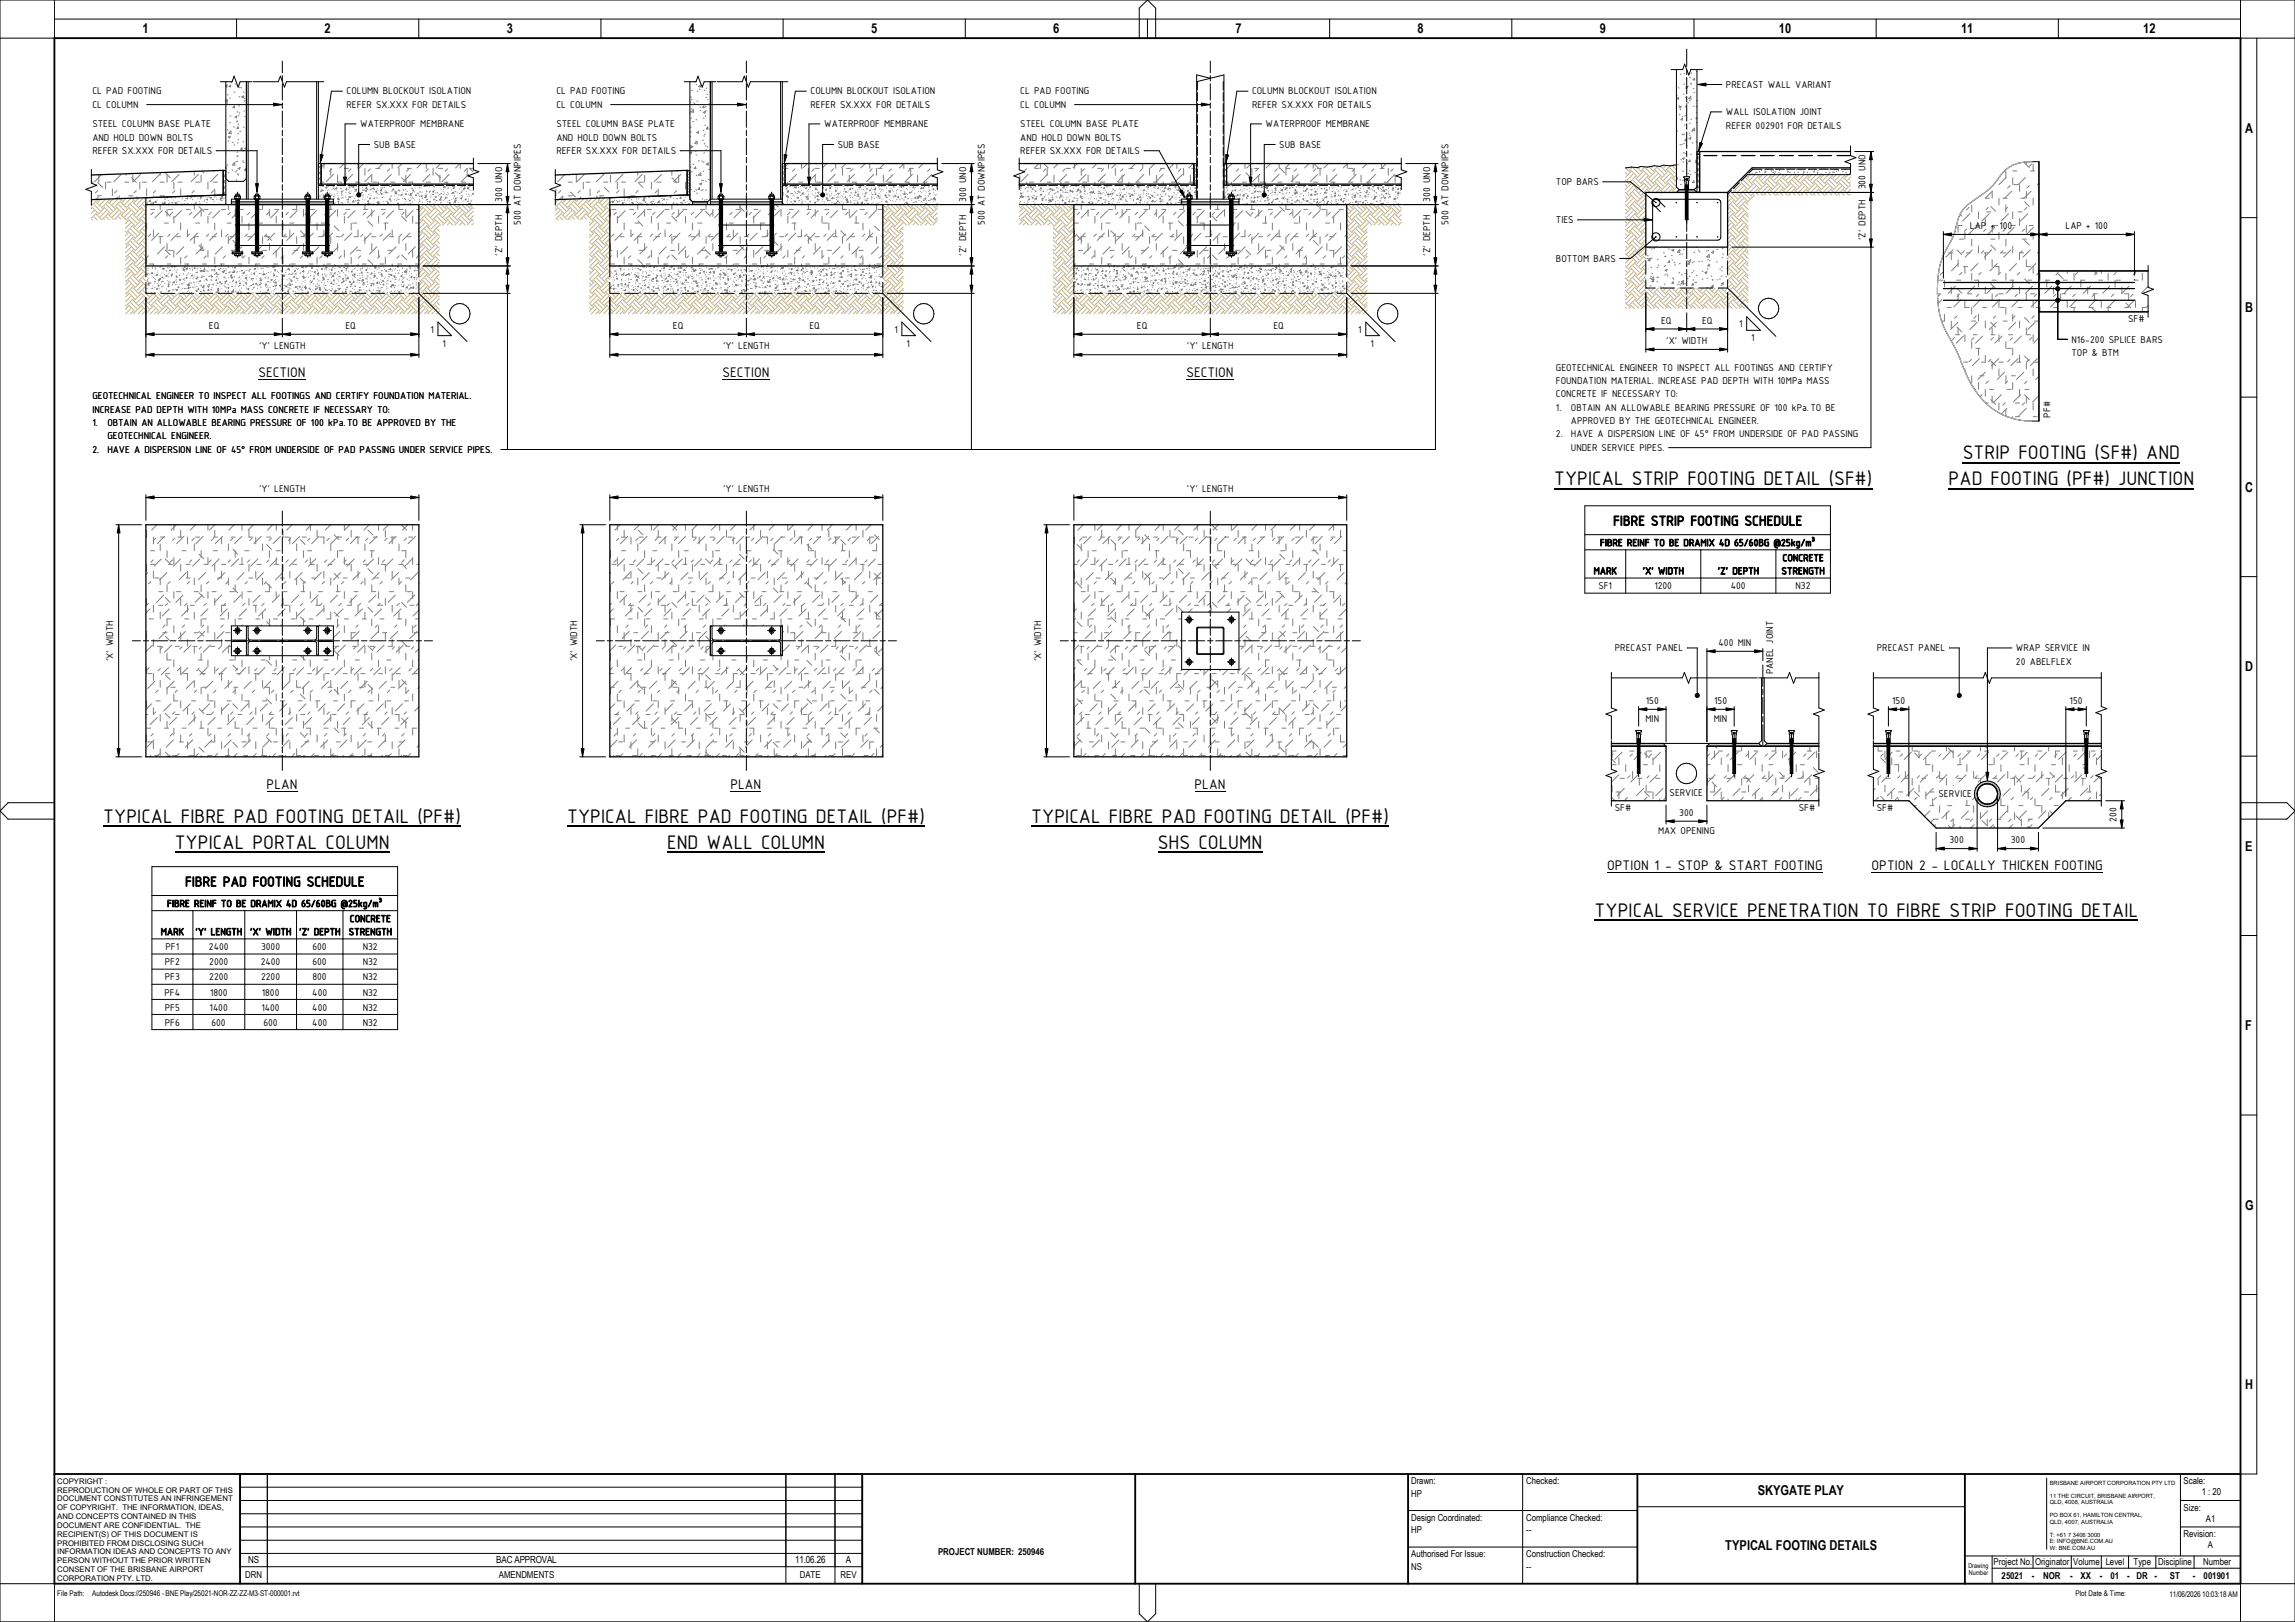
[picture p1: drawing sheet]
<svg xmlns="http://www.w3.org/2000/svg" width="841mm" height="594mm" viewBox="0 0 841 594" stroke-linecap="round" stroke-linejoin="round" font-family="sans-serif">
<defs><g id="words">
<g font-size="7.8">
<text x="569.6" y="177.6">TYPICAL STRIP FOOTING DETAIL (SF#)</text>
<text x="584.4" y="335.7">TYPICAL SERVICE PENETRATION TO FIBRE STRIP FOOTING DETAIL</text>
</g>
<g font-size="7.7">
<text x="719.3" y="168.1">STRIP FOOTING (SF#) AND</text>
<text x="714.1" y="177.7">PAD FOOTING (PF#) JUNCTION</text>
<text x="37.8" y="301.3">TYPICAL FIBRE PAD FOOTING DETAIL (PF#)</text>
<text x="207.9" y="301.3">TYPICAL FIBRE PAD FOOTING DETAIL (PF#)</text>
<text x="377.9" y="301.3">TYPICAL FIBRE PAD FOOTING DETAIL (PF#)</text>
<text x="64.1" y="310.9">TYPICAL PORTAL COLUMN</text>
<text x="244.5" y="310.9">END WALL COLUMN</text>
<text x="424.3" y="310.9">SHS COLUMN</text>
</g>
<g font-size="5.5">
<text x="94.7" y="137.9">SECTION</text>
<text x="264.7" y="137.9">SECTION</text>
<text x="434.8" y="137.9">SECTION</text>
<text x="591.1" y="192.5">FIBRE STRIP FOOTING SCHEDULE</text>
<text x="97.7" y="289.1">PLAN</text>
<text x="267.7" y="289.1">PLAN</text>
<text x="437.8" y="289.1">PLAN</text>
<text x="588.9" y="318.6">OPTION 1 - STOP &amp; START FOOTING</text>
<text x="685.8" y="318.6">OPTION 2 - LOCALLY THICKEN FOOTING</text>
<text x="67.8" y="324.7">FIBRE PAD FOOTING SCHEDULE</text>
</g>
<g font-size="5">
<text x="52.2" y="12.1">1</text>
<text x="119" y="12.1">2</text>
<text x="185.7" y="12.1">3</text>
<text x="252.5" y="12.1">4</text>
<text x="319.2" y="12.1">5</text>
<text x="386" y="12.1">6</text>
<text x="452.7" y="12.1">7</text>
<text x="519.5" y="12.1">8</text>
<text x="586.2" y="12.1">9</text>
<text x="651.9" y="12.1">10</text>
<text x="718.6" y="12.1">11</text>
<text x="785.4" y="12.1">12</text>
<text x="822.8" y="48.6">A</text>
<text x="822.8" y="114.4">B</text>
<text x="822.8" y="180.1">C</text>
<text x="822.8" y="245.9">D</text>
<text x="822.8" y="311.6">E</text>
<text x="822.8" y="377.3">F</text>
<text x="822.8" y="443.1">G</text>
<text x="822.8" y="508.8">H</text>
<text x="644.1" y="547.7">SKYGATE PLAY</text>
<text x="632.2" y="567.7">TYPICAL FOOTING DETAILS</text>
</g>
<g font-size="3.9">
<text x="33.9" y="34.6">CL PAD FOOTING</text>
<text x="127" y="34.6">COLUMN BLOCKOUT ISOLATION</text>
<text x="203.9" y="34.6">CL PAD FOOTING</text>
<text x="297" y="34.6">COLUMN BLOCKOUT ISOLATION</text>
<text x="373.9" y="34.6">CL PAD FOOTING</text>
<text x="458.8" y="34.6">COLUMN BLOCKOUT ISOLATION</text>
<text x="632.5" y="32.1">PRECAST WALL VARIANT</text>
<text x="33.9" y="39.5">CL COLUMN</text>
<text x="127" y="39.5">REFER SX.XXX FOR DETAILS</text>
<text x="203.9" y="39.5">CL COLUMN</text>
<text x="297" y="39.5">REFER SX.XXX FOR DETAILS</text>
<text x="373.9" y="39.5">CL COLUMN</text>
<text x="458.8" y="39.5">REFER SX.XXX FOR DETAILS</text>
<text x="33.9" y="46.6">STEEL COLUMN BASE PLATE</text>
<text x="132" y="46.6">WATERPROOF MEMBRANE</text>
<text x="203.9" y="46.6">STEEL COLUMN BASE PLATE</text>
<text x="302" y="46.6">WATERPROOF MEMBRANE</text>
<text x="373.9" y="46.6">STEEL COLUMN BASE PLATE</text>
<text x="463.8" y="46.6">WATERPROOF MEMBRANE</text>
<text x="632.5" y="42.2">WALL ISOLATION JOINT</text>
<text x="632.5" y="47.1">REFER 002901 FOR DETAILS</text>
<text x="33.9" y="51.5">AND HOLD DOWN BOLTS</text>
<text x="203.9" y="51.5">AND HOLD DOWN BOLTS</text>
<text x="373.9" y="51.5">AND HOLD DOWN BOLTS</text>
<text x="33.9" y="56.3">REFER SX.XXX FOR DETAILS</text>
<text x="137" y="54.1">SUB BASE</text>
<text x="203.9" y="56.3">REFER SX.XXX FOR DETAILS</text>
<text x="307" y="54.1">SUB BASE</text>
<text x="373.9" y="56.3">REFER SX.XXX FOR DETAILS</text>
<text x="468.8" y="54.1">SUB BASE</text>
<text x="570.2" y="67.8">TOP BARS</text>
<text x="683.7" y="69.4" transform="rotate(-90 683.7 69.4)">300 UNO</text>
<text x="184.1" y="73.8" transform="rotate(-90 184.1 73.8)">300 UNO</text>
<text x="354.1" y="73.8" transform="rotate(-90 354.1 73.8)">300 UNO</text>
<text x="524.1" y="73.8" transform="rotate(-90 524.1 73.8)">300 UNO</text>
<text x="190.8" y="82.4" transform="rotate(-90 190.8 82.4)">500 AT DOWNPIPES</text>
<text x="360.8" y="82.4" transform="rotate(-90 360.8 82.4)">500 AT DOWNPIPES</text>
<text x="530.9" y="82.4" transform="rotate(-90 530.9 82.4)">500 AT DOWNPIPES</text>
<text x="570.2" y="81.7">TIES</text>
<text x="721.9" y="83.8">LAP + 100</text>
<text x="756.9" y="83.8">LAP + 100</text>
<text x="683.7" y="88" transform="rotate(-90 683.7 88)">'Z' DEPTH</text>
<text x="184.1" y="93.7" transform="rotate(-90 184.1 93.7)">'Z' DEPTH</text>
<text x="354.1" y="93.7" transform="rotate(-90 354.1 93.7)">'Z' DEPTH</text>
<text x="524.1" y="93.7" transform="rotate(-90 524.1 93.7)">'Z' DEPTH</text>
<text x="570.2" y="95.8">BOTTOM BARS</text>
<text x="608.7" y="118.5">EQ</text>
<text x="623.7" y="118.5">EQ</text>
<text x="637.4" y="119.9">1</text>
<text x="779.9" y="117.9">SF#</text>
<text x="76.6" y="120.4">EQ</text>
<text x="126.6" y="120.4">EQ</text>
<text x="157.7" y="121.8">1</text>
<text x="246.6" y="120.4">EQ</text>
<text x="296.6" y="120.4">EQ</text>
<text x="327.7" y="121.8">1</text>
<text x="416.6" y="120.4">EQ</text>
<text x="466.6" y="120.4">EQ</text>
<text x="497.8" y="121.8">1</text>
<text x="610.6" y="126">'X' WIDTH</text>
<text x="641.8" y="125">1</text>
<text x="759.1" y="125.5">N16-200 SPLICE BARS</text>
<text x="95" y="127.9">'Y' LENGTH</text>
<text x="162.1" y="126.9">1</text>
<text x="265" y="127.9">'Y' LENGTH</text>
<text x="332.2" y="126.9">1</text>
<text x="435" y="127.9">'Y' LENGTH</text>
<text x="502.2" y="126.9">1</text>
<text x="759.1" y="130.4">TOP &amp; BTM</text>
<text x="570.2" y="135.8">GEOTECHNICAL ENGINEER TO INSPECT ALL FOOTINGS AND CERTIFY</text>
<text x="570.2" y="140.7">FOUNDATION MATERIAL. INCREASE PAD DEPTH WITH 10MPa MASS</text>
<text x="33.9" y="146.2">GEOTECHNICAL ENGINEER TO INSPECT ALL FOOTINGS AND CERTIFY FOUNDATION MATERIAL.</text>
<text x="570.2" y="145.5">CONCRETE IF NECESSARY TO:</text>
<text x="33.9" y="151.1">INCREASE PAD DEPTH WITH 10MPa MASS CONCRETE IF NECESSARY TO:</text>
<text x="33.9" y="156">1.</text>
<text x="39.4" y="156">OBTAIN AN ALLOWABLE BEARING PRESSURE OF 100 kPa.TO BE APPROVED BY THE</text>
<text x="570.2" y="150.5">1.</text>
<text x="575.7" y="155.3">APPROVED BY THE GEOTECHNICAL ENGINEER.</text>
<text x="575.7" y="150.5">OBTAIN AN ALLOWABLE BEARING PRESSURE OF 100 kPa.TO BE</text>
<text x="751.5" y="153" transform="rotate(-90 751.5 153)">PF#</text>
<text x="39.4" y="160.9">GEOTECHNICAL ENGINEER.</text>
<text x="570.2" y="160.2">2.</text>
<text x="575.7" y="160.2">HAVE A DISPERSION LINE OF 45° FROM UNDERSIDE OF PAD PASSING</text>
<text x="33.9" y="165.8">2.</text>
<text x="39.4" y="165.8">HAVE A DISPERSION LINE OF 45° FROM UNDERSIDE OF PAD PASSING UNDER SERVICE PIPES.</text>
<text x="575.7" y="165.1">UNDER SERVICE PIPES.</text>
<text x="95" y="180.2">'Y' LENGTH</text>
<text x="265" y="180.2">'Y' LENGTH</text>
<text x="435" y="180.2">'Y' LENGTH</text>
<text x="586.3" y="200">FIBRE REINF TO BE DRAMIX 4D 65/60BG @25kg/m³</text>
<text x="653.2" y="205.6">CONCRETE</text>
<text x="584" y="210.4">MARK</text>
<text x="585.7" y="215.9">SF1</text>
<text x="601.9" y="210.4">'X' WIDTH</text>
<text x="606.3" y="215.9">1200</text>
<text x="629.5" y="210.4">'Z' DEPTH</text>
<text x="634.2" y="215.9">400</text>
<text x="652.8" y="210.4">STRENGTH</text>
<text x="658" y="215.9">N32</text>
<text x="591.8" y="238.5">PRECAST PANEL</text>
<text x="629.8" y="236.5">400 MIN</text>
<text x="687.8" y="238.5">PRECAST PANEL</text>
<text x="738.8" y="238.5">WRAP SERVICE IN</text>
<text x="41.5" y="242.2" transform="rotate(-90 41.5 242.2)">'X' WIDTH</text>
<text x="211.5" y="242.2" transform="rotate(-90 211.5 242.2)">'X' WIDTH</text>
<text x="381.6" y="242.2" transform="rotate(-90 381.6 242.2)">'X' WIDTH</text>
<text x="738.8" y="243.4">20 ABELFLEX</text>
<text x="649.8" y="247" transform="rotate(-90 649.8 247)">PANEL JOINT</text>
<text x="603.1" y="257.8">150</text>
<text x="628.1" y="257.8">150</text>
<text x="693.4" y="257.8">150</text>
<text x="758.4" y="257.8">150</text>
<text x="603" y="264.5">MIN</text>
<text x="628" y="264.5">MIN</text>
<text x="611.8" y="291.5">SERVICE</text>
<text x="710.4" y="291.9">SERVICE</text>
<text x="591.8" y="297">SF#</text>
<text x="615.4" y="298.8">300</text>
<text x="659.2" y="297">SF#</text>
<text x="687.8" y="297">SF#</text>
<text x="607.6" y="305.6">MAX OPENING</text>
<text x="775.6" y="300.9" transform="rotate(-90 775.6 300.9)">200</text>
<text x="714.4" y="308.8">300</text>
<text x="736.9" y="308.8">300</text>
<text x="61.2" y="332.2">FIBRE REINF TO BE DRAMIX 4D 65/60BG @25kg/m³</text>
<text x="128.1" y="337.7">CONCRETE</text>
<text x="58.9" y="342.5">MARK</text>
<text x="71.6" y="342.5">'Y' LENGTH</text>
<text x="91.6" y="342.5">'X' WIDTH</text>
<text x="109.6" y="342.5">'Z' DEPTH</text>
<text x="127.8" y="342.5">STRENGTH</text>
<text x="60.4" y="353.6">PF2</text>
<text x="60.7" y="348">PF1</text>
<text x="76.5" y="348">2400</text>
<text x="76.7" y="353.6">2000</text>
<text x="95.5" y="353.6">2400</text>
<text x="95.7" y="348">3000</text>
<text x="114.5" y="353.6">600</text>
<text x="114.5" y="348">600</text>
<text x="132.9" y="353.6">N32</text>
<text x="132.9" y="348">N32</text>
<text x="60.4" y="359.1">PF3</text>
<text x="76.7" y="359.1">2200</text>
<text x="95.7" y="359.1">2200</text>
<text x="114.5" y="359.1">800</text>
<text x="132.9" y="359.1">N32</text>
<text x="60.3" y="364.7">PF4</text>
<text x="77" y="364.7">1800</text>
<text x="96" y="364.7">1800</text>
<text x="114.4" y="364.7">400</text>
<text x="132.9" y="364.7">N32</text>
<text x="60.4" y="370.2">PF5</text>
<text x="76.8" y="370.2">1400</text>
<text x="95.8" y="370.2">1400</text>
<text x="114.4" y="370.2">400</text>
<text x="132.9" y="370.2">N32</text>
<text x="60.4" y="375.7">PF6</text>
<text x="77.5" y="375.7">600</text>
<text x="96.5" y="375.7">600</text>
<text x="114.4" y="375.7">400</text>
<text x="132.9" y="375.7">N32</text>
</g>
<g font-size="3.6">
<text x="91" y="572.6">NS</text>
<text x="181.9" y="572.6">BAC APPROVAL</text>
<text x="291.4" y="572.6">11.06.26</text>
<text x="310" y="572.6">A</text>
</g>
<g font-size="3.5">
<text x="517.1" y="543.7">Drawn:</text>
<text x="559.3" y="543.7">Checked:</text>
<text x="800.2" y="543.7">Scale:</text>
<text x="517.1" y="548.2">HP</text>
<text x="806.9" y="547.7">1 : 20</text>
<text x="517.1" y="557.1">Design Coordinated:</text>
<text x="559.3" y="557.1">Compliance Checked:</text>
<text x="800.2" y="553.4">Size:</text>
<text x="808.4" y="557.4">A1</text>
<text x="517.1" y="561.5">HP</text>
<text x="559.3" y="561.5">--</text>
<text x="800.2" y="563.1">Revision:</text>
<text x="343.8" y="569.6">PROJECT NUMBER: 250946</text>
<text x="809.1" y="567.1">A</text>
<text x="517.1" y="570.4">Authorised For Issue:</text>
<text x="517.1" y="575">NS</text>
<text x="559.3" y="570.4">Construction Checked:</text>
<text x="559.3" y="575">--</text>
<text x="730.6" y="573.3">Project No. Originator</text>
<text x="759.8" y="573.3">Volume</text>
<text x="771.7" y="573.3">Level</text>
<text x="781.8" y="573.3">Type</text>
<text x="790.9" y="573.3">Discipline</text>
<text x="807.4" y="573.3">Number</text>
<text x="89.9" y="577.9">DRN</text>
<text x="182.8" y="577.9">AMENDMENTS</text>
<text x="293.1" y="577.9">DATE</text>
<text x="308.1" y="577.9">REV</text>
<text x="733.5" y="578.4">25021</text>
<text x="744.6" y="578.5">-</text>
<text x="748.7" y="578.4">NOR</text>
<text x="758.6" y="578.5">-</text>
<text x="762.5" y="578.4">XX</text>
<text x="769.5" y="578.5">-</text>
<text x="773.4" y="578.4">01</text>
<text x="779.6" y="578.5">- DR</text>
<text x="789.6" y="578.5">-</text>
<text x="795.2" y="578.4">ST</text>
<text x="803.6" y="578.5">-</text>
<text x="807.6" y="578.5">001901</text>
</g>
<g font-size="2.9">
<text x="33.8" y="584.7">Autodesk Docs://250946 - BNE Play/25021-NOR-ZZ-ZZ-M3-ST-000001.rvt</text>
<text x="795" y="584.8">11/06/2026 10:03:18 AM</text>
</g>
<g font-size="2.8">
<text x="21" y="543.4">COPYRIGHT :</text>
<text x="21" y="546.7">REPRODUCTION OF WHOLE OR PART OF THIS</text>
<text x="21" y="549.9">DOCUMENT CONSTITUTES AN INFRINGEMENT</text>
<text x="21" y="556.3">AND CONCEPTS CONTAINED IN THIS</text>
<text x="21" y="553.1">OF COPYRIGHT. THE INFORMATION, IDEAS,</text>
<text x="21" y="559.6">DOCUMENT ARE CONFIDENTIAL. THE</text>
<text x="21" y="562.9">RECIPIENT(S) OF THIS DOCUMENT IS</text>
<text x="21" y="566.1">PROHIBITED FROM DISCLOSING SUCH</text>
<text x="21" y="569.3">INFORMATION IDEAS AND CONCEPTS TO ANY</text>
<text x="21" y="572.6">PERSON WITHOUT THE PRIOR WRITTEN</text>
<text x="21" y="575.8">CONSENT OF THE BRISBANE AIRPORT</text>
<text x="21" y="579">CORPORATION PTY. LTD.</text>
<text x="21" y="584.7">File Path:</text>
<text x="760.6" y="584.7">Plot Date &amp; Time:</text>
</g>
<g font-size="2.4">
<text x="721.3" y="574.1">Drawing</text>
<text x="721.4" y="577">Number</text>
</g>
<g font-size="2.1">
<text x="751.2" y="543.7">BRISBANE AIRPORT CORPORATION PTY LTD</text>
<text x="751.2" y="548.5">11 THE CIRCUIT, BRISBANE AIRPORT,</text>
<text x="751.2" y="550.9">QLD, 4008, AUSTRALIA</text>
<text x="751.2" y="555.6">PO BOX 61, HAMILTON CENTRAL,</text>
<text x="751.2" y="558">QLD, 4007, AUSTRALIA</text>
<text x="751.2" y="562.8">T: +61 7 3406 3000</text>
<text x="751.2" y="565.2">E: INFO@BNE.COM.AU</text>
<text x="751.2" y="567.6">W: BNE.COM.AU</text>
</g>
</g></defs>
<g fill="none" stroke="#7f7f7f" stroke-width=".37">
<path d="M741.9 59.7l1.8 1.8M742.6 59.4v.7M718.3 78.5l.6 .7M721.6 75.9l-.9 .9M721.9 78.3l-2.7 2.6M722.5 75.1v2.5M725 77.6v2.5M727.5 72.6h1.6M728 77.6h1.6M728.6 75.9l-.8 .9M729 78.3l-2.7 2.6M729.5 75.6l1.8 1.8"/>
<path d="M730 70.1v2.5M730.2 70l-2.7 2.6M732.5 72.6v2.5M734.1 72.6h1.4M735.1 62.6v2.5M735.1 75.1v2.5M735.2 65l-2.7 2.7M735.7 75.9l-.8 .9M736 78.3l-2.6 2.6M736.6 68l-.9 .9M737.2 70l-2.6 2.6M737.6 65.1v2.5"/>
<path d="M737.6 77.6v2.5M737.6 62.6h1.5M739.6 77.6h1.4M740.1 67.6v2.5M740.5 72.6h1.6M741.9 73.9l1.8 1.7M742.2 65l-2.6 2.7-1.6-.1M742.6 70.1v2.5M742.8 75.9l-.9 .9M743.1 78.3l-2.6 2.6M743.7 68l-.9 .9M744.1 62.6h1.5"/>
<path d="M744.3 70l-2.7 2.6M744.6 60l-.9 .9M745.1 60.1v2.5M745.1 72.6v2.5M747.1 72.6h.1M747.2 67.1l-.6 .6M711.9 99.8l-.9 .9M714 92.6h1.6M715.1 92.6v2.5M715.7 91.5l-2.6 2.7M716.9 83.3l-.1 .1M717.2 91.5l1.7 1.8"/>
<path d="M717.5 95.1v2.5M717.8 96.5l-2.7 2.7M718.1 87.6h1.4M718.9 99.8l-.8 .9M719.1 82.6h-1.6v2.5M719.5 97.6h1.6M719.8 91.9l-.9 .8M720 85.1v2.5M720 97.6v2.5M720.6 92.6h1.4M720.7 83.9l-.9 .9M722.5 87.6v2.5"/>
<path d="M722.8 91.5l-2.7 2.7M723.9 83.3l-2.6 2.6M724.1 82.6h1.5M724.8 96.5l-2.6 2.7M725 90.1v2.5M726 99.8l-.9 .9M726.9 91.9l-.9 .8M727.1 92.6h1.5M727.5 80.1v2.5M727.5 92.6v2.5M727.8 83.9l-.9 .9M729.5 89.7l1.8 1.8"/>
<path d="M729.6 87.6h1.5M729.8 91.5l-2.6 2.7M730 82.6v2.5M730 95.1v2.5M730.5 82.6h1.6M731 83.3l-2.6 2.6M731.1 97.6h1.4v2.5M731.9 96.5l-2.6 2.7M732.5 85.1v2.5M733.1 99.8l-.9 .9M733.6 92.6h1.5M734 91.9l-.9 .8"/>
<path d="M734.9 83.9l-.9 .9M735.1 87.6v2.5M736.9 91.5l-2.6 2.7M737.1 82.6h1.4M737.6 90.1v2.5M738.1 83.3l-2.6 2.6M739 96.5l-2.7 2.7M740.1 80.1v2.5M740.2 99.8l-.9 .9M741 91.9l-.8 .8M741 87.6h1.6M741.6 92.6h-1.5v2.5"/>
<path d="M741.9 88l1.8 1.7M741.9 83.9l-.9 .9M742.6 82.6v2.5M742.6 95.1v2.5h1.5M743.5 82.6h1.6M744 91.5l-2.7 2.7M745.1 85.1v2.5M745.1 97.6v2.5M745.2 83.3l-2.7 2.6M746 96.5l-2.6 2.7M746.5 92.6h.7M747.2 99.8l-.9 .9"/>
<path d="M754.3 99.8l-.9 .9M757.6 99.2v.9M761.4 99.8l-.9 .9M767.3 99.2l1.1 1.2M768.4 99.8l-.9 .9M770 99.2v.9M775.5 99.8l-.9 .9M782.6 99.8l-.9 .9M782.6 99.2v.9M710 107.6h1.1M710.6 102.6h1.4M711 107.7l-.9 .9"/>
<path d="M711.6 109.8l-1.4 1.4M712.6 102.6v2.5M712.6 115.1v2.5h-1.1M713.6 112.6h1.5M715.1 105.1v2.5M715.1 117.6v2.5M716.6 104.8l-2.6 2.6M717 102.6h1.6M717.2 115.7l-.9 .9M717.2 105.7l1.7 1.7M717.2 119.8l1.7 1.8M717.5 118.1l-2.7 2.6"/>
<path d="M717.5 107.6v2.5M718.1 107.7l-.9 .9M718.7 109.8l-2.7 2.6M720 110.1v2.5h1.6M721.1 107.6h1.4M722.5 100.1v2.5M722.5 112.6v2.5M722.5 117.6h1.6M723.6 102.6h1.4v2.5M723.6 104.8l-2.6 2.6M724.2 115.7l-.9 .9M724.5 118.1l-2.6 2.6"/>
<path d="M725 115.1v2.5M725.1 107.7l-.9 .9M725.7 109.8l-2.6 2.6M726.6 112.6h1.4M727.5 105.1v2.5M727.5 117.6v2.5M729.5 103.9l1.8 1.8M729.5 118.1l1.8 1.7M730 102.6h1.6M730 107.6v2.5M730.7 104.8l-2.6 2.6M731.3 115.7l-.9 .9"/>
<path d="M731.6 118.1l-2.6 2.6M732.2 107.7l-.9 .9M732.5 107.6h1.6M732.5 110.1v2.5M732.8 109.8l-2.6 2.6M733 112.6h1.6M734.1 117.6h1.4M735.1 100.1v2.5M735.1 112.6v2.5M736.6 102.6h1.4M737.6 102.6v2.5M737.6 115.1v2.5"/>
<path d="M737.8 104.8l-2.6 2.6M738.4 115.7l-.9 .9M738.7 118.1l-2.7 2.6M739.3 107.7l-.9 .9M739.6 112.6h1.4M739.9 109.8l-2.7 2.6M740.1 105.1v2.5M740.1 117.6v2.5M741.9 102.2l1.8 1.7M741.9 116.3l1.8 1.8M742.6 107.6v2.5M743.1 102.6h1.5"/>
<path d="M744.1 107.6h1.5M744.9 104.8l-2.7 2.6M745.1 110.1v2.5M745.4 115.7l-.8 .9M745.6 117.6h1.5M745.7 118.1l-2.6 2.6M746 112.6h1.6v1.6M746.3 107.7l-.9 .9M746.9 109.8l-2.6 2.6M747.6 100.1v2.5M749.6 102.6h1.5M750.1 102.6v2.5"/>
<path d="M751.9 104.8l-2.6 2.6M752.6 105.1v2.5M752.6 112.6h1.4M753.4 107.7l-.9 .9M754 109.8l-2.6 2.6M754.3 100.4l1.8 1.8M755.1 107.6v2.5M755.6 107.6h1.4M756.1 102.6h1.5M757.6 110.1v2.5M759 104.8l-2.6 2.6M759.1 112.6h1.5"/>
<path d="M760.1 100.1v2.5M760.1 112.6v1.6M760.5 107.7l-.9 .9M761.1 109.8l-2.7 2.6M764.1 102.6h-1.5v2.5M765 105.1v2.5M765.6 112.6h1.5M766.1 104.8l-2.7 2.6M766.7 112.7l1.4 1.5M767.1 107.6h1.5M767.5 107.7l-.8 .9M767.5 107.6v2.5"/>
<path d="M768.1 109.8l-2.6 2.6M769.1 102.6h1.5M770 110.1v2.5M772.1 112.6h1.5M772.5 100.1v2.5M772.5 112.6v1.6M773.2 104.8l-2.7 2.6M774.6 107.7l-.9 .9M775.1 102.6v2.5M775.3 109.8l-2.7 2.6M775.5 102.6h1.6M777.6 105.1v2.5"/>
<path d="M778.6 107.6h1.5v2.5M778.6 112.6h1.5M779.1 111l1.7 1.7M780.2 104.8l-2.6 2.6M781.7 107.7l-.9 .9M782.1 102.6h1.4M782.3 109.8l-2.6 2.6M782.6 110.1v2.5M785.1 100.1v2.5M786.6 112.6h-1.5v1.6M787.2 104.9l-2.6 2.5M787.2 112l-.5 .4"/>
<path d="M716.3 123.7l-.9 .8M716.5 122.6h1.6M717.5 120.1v2.5M718.4 131.3l-.2 .1M719.5 123.1l-2.6 2.6M719.5 132.6h1.6M720 122.6v2.5M720 135.1v.9M720.4 136.3l-.1 .1M722.5 131.6l-.9 .9M722.5 125.1v2.5M722.5 137.6v2.5"/>
<path d="M723.1 122.6h1.4M723.3 123.7l-.8 .8M724.1 127.6h1.5M725 127.6v2.5M725.4 131.3l-2.6 2.6M725.6 137.6h1.5M726.6 123.1l-2.7 2.6M727.5 136.3l-2.7 2.7M727.5 130.1v2.5h-1.4M728.6 139.6l-.8 .9M729.5 131.6l-.9 .9M729.5 132.2l1.8 1.7"/>
<path d="M729.6 122.6h1.5M730 120.1v2.5M730 132.6v2.5M730.4 123.7l-.9 .8M732.5 131.3l-2.7 2.6M732.5 122.6v2.5M732.5 135.1v2.5M732.5 132.6h1.6M733.7 123.1l-2.7 2.6M734.6 136.3l-2.7 2.7M735.1 125.1v2.5M735.1 137.6v2.5"/>
<path d="M735.5 127.6h1.6M735.7 139.6l-.8 .9M736 122.6h1.6M736.6 131.6l-.9 .9M737.1 137.6h1.4M737.5 123.7l-.9 .8M737.6 127.6v2.5M739.1 132.6h1.4M739.6 131.3l-2.7 2.6M740.1 130.1v2.5M740.7 123.1l-2.6 2.6M741.6 136.3l-2.6 2.7"/>
<path d="M741.9 130.4l1.8 1.8M742.6 120.1v2.5h1.5M742.6 132.6v2.5M742.8 139.6l-.9 .9M743.7 131.6l-.9 .9M744.6 123.7l-.9 .8M745.1 122.6v2.5M745.1 135.1v2.5M745.6 132.6h1.5M746.6 131.3l-2.6 2.6M747.1 127.6h.1M747.2 137.8l-1.2 1.2"/>
<path d="M747.2 123.7l-2 2M723.6 142.6h.5M725 140.1v2.5M726.3 144.6l-.7 .7M727.5 142.6v2.5M727.8 147.5l.8 .1M729.1 142.6h1.4M729.5 146.3l1.8 1.8M730 145.1v2.5M732.5 147.6v2.5M733.4 144.6l-2.7 2.6M734.9 147.5l-.9 .9"/>
<path d="M735.1 150.1v2.3M735.5 149.6l-2.1 2M735.5 142.6h1.6M737.6 140.1v2.5M737.6 152.6v.7M738.5 152.6h1.6M738.5 147.6h1.6M740.1 142.6v2.5M740.5 144.6l-2.7 2.6M741.9 147.5l-.9 .9M741.9 144.6l1.8 1.7M742.1 142.6h1.4"/>
<path d="M742.5 149.6l-2.6 2.6M742.6 145.1v2.5M745.1 147.6v2.5M745.1 152.6h1.4M747.2 144.9l-2.3 2.3M747.2 152l-.3 .2"/>
</g>
<path d="M720.3 75.7l1.9-1.5a38.1 38.1 0 0 0 9.8-8.5 13 13 0 0 1 12.7-6.5h2.5v95a25.5 25.5 0 0 1-26.1-15.9l-1.7-3.9a75.8 75.8 0 0 0-6.8-14 38.5 38.5 0 0 1-.5-26.8l1-1.9a28.6 28.6 0 0 0 4.5-11.5l1.3-2.7zM747.2 99.2h40M787.2 97.2v8l2 .8-4 1.5 2 .7v8M747.2 114.2h40M747.2 100.2v13M782.2 102.4v.1" fill="none" stroke="#000" stroke-width=".37"/>
<path d="M744.7 59.2a13.4 13.4 0 0 0-13.3 7.3 32.6 32.6 0 0 1-9.5 7.9 13.5 13.5 0 0 0-5.3 9.9l-1.3 3.3a31.1 31.1 0 0 0-5.3 20.8 30.6 30.6 0 0 0 5.7 17.5l3 6.7a36 36 0 0 0 11.8 17.3 24.2 24.2 0 0 0 14.2 4.3" fill="none" stroke="#c0c0c0" stroke-width=".37"/>
<path d="M747.2 59.2v40h40M712.2 110h70M712.2 105.7h70M712.2 103.5h70M787.2 114.2h-40v40" fill="none" stroke="#000" stroke-width=".47"/>
<path d="M84.8 73.9h37.4v1h-37.4z" fill="#c0c0c0"/>
<path d="M93.6 93.6l1.2 .1zM93.6 72.9h1.2v19.4h-1.2zM112.2 93.6l1.2 .1zM112.2 72.9h1.2v19.4h-1.2z" fill="#000"/>
<g fill="#c0c0c0">
<path d="M260.3 73.9h26.4v1h-26.4z"/>
<path d="M253.8 73.9h5.5v1h-5.5z"/>
</g>
<path d="M86.4 93.6l1.2 .1zM86.4 72.9h1.2v19.4h-1.2zM119.3 93.6l1.2 .1zM119.3 72.9h1.2v19.4h-1.2zM263.6 93.6l1.2 .1zM263.6 72.9h1.2v19.4h-1.2zM282.2 93.6l1.2 .1zM282.2 72.9h1.2v19.4h-1.2z" fill="#000"/>
<path d="M433 73.9h21v1h-21z" fill="#c0c0c0"/>
<path d="M435.1 93.6l1.3 .1zM435.1 72.9h1.3v19.4h-1.3zM450.7 93.6l1.2 .1zM450.7 72.9h1.2v19.4h-1.2zM635.2 268.3h.6v.5h-.6zM635 270.6h1v12.7h-1z" fill="#000"/>
<g fill="none" stroke="#c5b389" stroke-width=".37">
<path d="M33.6 75.8l2.3 2.2M33.6 76.3l-.1 .2M34 73.1l-.5 .6M34.5 74.9l2.2 2.3M34.5 79.4l1.1 1.2M34.5 77.2l-1 .9M35.3 74.1l2.2 2.2M35.3 78.6l1.9 1.9M35.3 73.5l-1.8 1.8M35.3 78l-1.8 1.8M35.4 73l.5 .5M36.9 73l-1 1.1"/>
<path d="M38.1 75.8l2.2 2.2M38.1 76.3l-2.2 2.3M38.7 72.9l-2 2M38.9 74.9l2.3 2.3M38.9 79.4l1 1M38.9 77.2l-2.2 2.2M39.7 72.9l.6 .6M39.8 74.1l2.2 2.2M39.8 78.6l1.7 1.8M39.8 73.5l-2.3 2.3M39.8 78l-2.3 2.3M41.6 72.8l-1.3 1.3"/>
<path d="M42.6 75.8l2.2 2.2M42.6 76.3l-2.3 2.3M43.3 72.8l-2.1 2.1M43.4 74.9l2.3 2.3M43.4 79.4l.8 .8M43.4 77.2l-2.2 2.2M44.1 72.7l.7 .8M44.3 74.1l2.2 2.2M44.3 78.6l1.6 1.6M44.3 73.5l-2.3 2.3M44.3 78l-2.3 2.3M46.2 72.7l-1.4 1.4"/>
<path d="M47.1 75.8l2.2 2.2M47.1 76.3l-2.3 2.3M47.9 74.9l2.3 2.3M47.9 79.4l2.3 2.3M47.9 72.7l-2.2 2.2M47.9 77.2l-2.2 2.2M48.4 72.6l.9 .9M48.8 74.1l2.2 2.2M48.8 78.6l2.2 2.2M48.8 73.5l-2.3 2.3M48.8 78l-2.3 2.3M50 72.5l.2 .2"/>
<path d="M50.9 72.5l-1.6 1.6M51.6 75.8l1.9 1.9M51.6 76.3l-2.3 2.3M52.4 74.9l1.1 1.1M52.4 79.4l1.1 1.1M52.4 72.7l-2.2 2.2M52.4 77.2l-2.2 2.2M52.7 72.4l.8 .8M53.3 74.1l.2 .2M53.3 78.6l.2 .2M53.3 73.5l-2.3 2.3M53.3 78l-2.3 2.3"/>
<path d="M153.5 75.5l.8 .8M154.9 75.8l2.2 2.2M154.9 76.3l-1.4 1.4M155.1 74.9l-.8 .9M155.7 74.9l2.2 2.3M155.7 79.4l2.2 2.3M155.7 77.2l-2.2 2.2M156.5 78.6l2.3 2.2M156.5 78l-2.2 2.3M157.4 74.9l1.4 1.4M159.3 75.8l2.3 2.2M159.3 76.3l-2.2 2.3"/>
<path d="M159.6 74.9l-.8 .9M160.2 74.9l2.2 2.3M160.2 79.4l2.2 2.3M160.2 77.2l-2.3 2.2M161 78.6l2.3 2.2M161 78l-2.2 2.3M161.9 74.9l1.4 1.4M163.8 75.8l2.3 2.2M163.8 76.3l-2.2 2.3M164.1 74.9l-.8 .9M164.7 74.9l2.2 2.3M164.7 79.4l2.2 2.3"/>
<path d="M164.7 77.2l-2.3 2.2M165.5 78.6l2.3 2.2M165.5 78l-2.2 2.3M166.4 74.9l1.4 1.4M168.3 75.8l2.3 2.2M168.3 76.3l-2.2 2.3M168.6 74.9l-.8 .9M169.2 74.9l2.2 2.3M169.2 79.4l2.2 2.3M169.2 77.2l-2.3 2.2M170 78.6l2.3 2.2M170 78l-2.2 2.3"/>
<path d="M170.9 74.9l1.4 1.4M172.8 75.8l.7 .7M172.8 76.3l-2.2 2.3M173.1 74.9l-.8 .9M173.5 77.3l-2.1 2.1M173.5 79l-1.2 1.3M203.5 76.1l.2 .2M204.3 75.8l2.2 2.2M204.3 76.3l-.8 .8M204.7 73.1l-1.2 1.2M205.1 74.9l2.2 2.3M205.1 79.4l1.1 1.1"/>
<path d="M205.1 77.2l-1.6 1.6M205.9 74.1l2.3 2.2M205.9 78.6l1.9 1.9M205.9 73.5l-2.2 2.3M205.9 78l-2.2 2.3M206 73l.5 .5M207.6 73l-1.1 1.1M208.7 75.8l2.3 2.2M208.7 76.3l-2.2 2.3M209.3 72.9l-2 2M209.6 74.9l2.2 2.3M209.6 79.4l.9 1"/>
<path d="M209.6 77.2l-2.3 2.2M210.4 72.9l.6 .6M210.4 74.1l2.3 2.2M210.4 78.6l1.8 1.7M210.4 73.5l-2.2 2.3M210.4 78l-2.2 2.3M212.3 72.8l-1.3 1.3M213.2 75.8l2.3 2.2M213.2 76.3l-2.2 2.3M214 72.7l-2.2 2.2M214.1 74.9l2.2 2.3M214.1 79.4l.8 .8"/>
<path d="M214.1 77.2l-2.3 2.2M214.7 72.7l.8 .8M214.9 74.1l2.3 2.2M214.9 78.6l2.3 2.2M214.9 73.5l-2.2 2.3M214.9 78l-2.2 2.3M216.3 72.6v.1M216.9 72.6l-1.4 1.5M217.7 75.8l2.3 2.2M217.7 76.3l-2.2 2.3M218.6 74.9l2.2 2.3M218.6 79.4l2.2 2.3"/>
<path d="M218.6 72.7l-2.3 2.2M218.6 77.2l-2.3 2.2M219 72.6l1 .9M219.4 74.1l2.3 2.2M219.4 78.6l2.3 2.2M219.4 73.5l-2.2 2.3M219.4 78l-2.2 2.3M220.6 72.5l.2 .2M221.6 72.5l-1.6 1.6M222.2 75.8l1.3 1.2M222.2 76.3l-2.2 2.3M223.1 74.9l.4 .5"/>
<path d="M223.1 79.4l.4 .4M223.1 72.7l-2.3 2.2M223.1 77.2l-2.3 2.2M223.4 72.4l.1 .2M223.5 73.9l-1.8 1.9M223.5 78.4l-1.8 1.9M323.5 76.6l.6 .6M323.5 74.9l1.5 1.4M323.5 79.4l1.5 1.4M325.5 75.8l2.2 2.2M325.5 76.3l-2 2M325.8 74.9l-.8 .9"/>
<path d="M326.3 74.9l2.3 2.3M326.3 79.4l2.3 2.3M326.3 77.2l-2.2 2.2M327.2 78.6l2.2 2.2M327.2 78l-2.2 2.3M328 74.9l1.4 1.4M330 75.8l2.2 2.2M330 76.3l-2.3 2.3M330.2 74.9l-.8 .9M330.8 74.9l2.3 2.3M330.8 79.4l2.3 2.3M330.8 77.2l-2.2 2.2"/>
<path d="M331.7 78.6l2.2 2.2M331.7 78l-2.3 2.3M332.5 74.9l1.4 1.4M334.5 75.8l2.2 2.2M334.5 76.3l-2.3 2.3M334.8 74.9l-.9 .9M335.3 74.9l2.3 2.3M335.3 79.4l2.3 2.3M335.3 77.2l-2.2 2.2M336.2 78.6l2.2 2.2M336.2 78l-2.3 2.3M337 74.9l1.4 1.4"/>
<path d="M339 75.8l2.2 2.2M339 76.3l-2.3 2.3M339.3 74.9l-.9 .9M339.8 74.9l2.3 2.3M339.8 79.4l2.3 2.3M339.8 77.2l-2.2 2.2M340.7 78.6l2.2 2.2M340.7 78l-2.3 2.3M341.5 74.9l1.4 1.4M343.5 75.8h.1M343.5 76.3l-2.3 2.3M343.5 77.9l-1.4 1.5"/>
<path d="M343.5 75.1l-.6 .7M343.5 79.6l-.6 .7M373.5 75.5l.8 .8M374.9 75.8l2.2 2.2M374.9 76.3l-1.4 1.4M375.2 74.9l-.9 .9M375.8 74.9l2.2 2.3M375.8 79.4l2.2 2.3M375.8 77.2l-2.3 2.2M376.6 78.6l2.2 2.2M376.6 78l-2.3 2.3M377.4 74.9l1.4 1.4"/>
<path d="M379.4 75.8l2.2 2.2M379.4 76.3l-2.3 2.3M379.6 74.9l-.8 .9M380.2 74.9l2.3 2.3M380.2 79.4l2.3 2.3M380.2 77.2l-2.2 2.2M381.1 78.6l2.2 2.2M381.1 78l-2.3 2.3M381.9 74.9l1.4 1.4M383.9 75.8l2.2 2.2M383.9 76.3l-2.3 2.3M384.1 74.9l-.8 .9"/>
<path d="M384.7 74.9l2.3 2.3M384.7 79.4l2.3 2.3M384.7 77.2l-2.2 2.2M385.6 78.6l2.2 2.2M385.6 78l-2.3 2.3M386.4 74.9l1.4 1.4M388.4 75.8l2.2 2.2M388.4 76.3l-2.3 2.3M388.6 74.9l-.8 .9M389.2 74.9l2.3 2.3M389.2 79.4l2.3 2.3M389.2 77.2l-2.2 2.2"/>
<path d="M390.1 78.6l2.2 2.2M390.1 78l-2.3 2.3M390.9 74.9l1.4 1.4M392.9 75.8l.6 .6M392.9 76.3l-2.3 2.3M393.1 74.9l-.8 .9M393.5 77.3l-2 2.1M393.5 79l-1.2 1.3M493.5 77.6l.4 .4M493.5 75.9l1.2 1.3M493.5 78.7l2.1 2.1M494.2 74.9l1.4 1.4"/>
<path d="M496.1 75.8l2.3 2.2M496.1 76.3l-2.2 2.3M496.4 74.9l-.8 .9M497 74.9l2.2 2.3M497 79.4l2.2 2.3M497 77.2l-2.3 2.2M497.8 78.6l2.3 2.2M497.8 78l-2.2 2.3M498.6 74.9l1.5 1.4M500.6 75.8l2.3 2.2M500.6 76.3l-2.2 2.3M500.9 74.9l-.8 .9"/>
<path d="M501.5 74.9l2.2 2.3M501.5 79.4l2.2 2.3M501.5 77.2l-2.3 2.2M502.3 78.6l2.3 2.2M502.3 78l-2.2 2.3M503.2 74.9l1.4 1.4M505.1 75.8l2.3 2.2M505.1 76.3l-2.2 2.3M505.4 74.9l-.8 .9M506 74.9l2.2 2.3M506 79.4l2.2 2.3M506 77.2l-2.3 2.2"/>
<path d="M506.8 78.6l2.3 2.2M506.8 78l-2.2 2.3M507.7 74.9l1.4 1.4M509.6 75.8l2.3 2.2M509.6 76.3l-2.2 2.3M509.9 74.9l-.8 .9M510.5 74.9l2.2 2.3M510.5 79.4l2.2 2.3M510.5 77.2l-2.3 2.2M511.3 78.6l2.2 2.2M511.3 78l-2.2 2.3M512.1 74.9l1.4 1.4"/>
<path d="M513.5 76.9l-1.6 1.7M513.5 78.6l-.8 .8M33.6 80.3l.4 .3M38.1 80.3l.2 .1M42.6 80.3h.1M46 80.3l.5 .5M46 84.8l.5 .5M46 89.2l.5 .6M46 93.7l.5 .6M46 98.2l.5 .6M47.1 80.3l2.2 2.2M47.1 84.8l2.2 2.2"/>
<path d="M47.1 89.2l2.2 2.3M47.1 93.7l2.2 2.3M47.1 98.2l2.2 2.3M47.1 80.8l-1.1 1.1M47.1 85.3l-1.1 1.1M47.1 89.8l-1.1 1.1M47.1 94.3l-1.1 1.1M47.1 98.8l-1.1 1.1M47.9 83.9l2.3 2.2M47.9 88.4l2.3 2.2M47.9 92.9l2.3 2.2M47.9 97.4l2.3 2.2"/>
<path d="M47.9 81.7l-1.9 1.9M47.9 86.1l-1.9 2M47.9 90.6l-1.9 2M47.9 95.1l-1.9 2M47.9 99.6l-1.9 2M48.8 83.1l2.2 2.2M48.8 87.5l2.2 2.3M48.8 92l2.2 2.3M48.8 96.5l2.2 2.3M48.8 82.5l-2.3 2.3M48.8 87l-2.3 2.2M48.8 91.5l-2.3 2.2"/>
<path d="M48.8 96l-2.3 2.2M51.6 80.3l1.9 1.9M51.6 84.8l1.9 1.9M51.6 89.2l1.9 1.9M51.6 93.7l1.9 1.9M51.6 98.2l1.9 1.9M51.6 80.8l-2.3 2.3M51.6 85.3l-2.3 2.2M51.6 89.8l-2.3 2.2M51.6 94.3l-2.3 2.2M51.6 98.8l-2.3 2.2M52.4 83.9l1.1 1.1"/>
<path d="M52.4 88.4l1.1 1.1M52.4 92.9l1.1 1M52.4 97.4l1.1 1M52.4 81.7l-2.2 2.2M52.4 86.1l-2.2 2.3M52.4 90.6l-2.2 2.3M52.4 95.1l-2.2 2.3M52.4 99.6l-2.2 2.3M53.3 83.1l.2 .2M53.3 87.5l.2 .3M53.3 92l.2 .2M53.3 96.5l.2 .2"/>
<path d="M53.3 82.5l-2.3 2.3M53.3 87l-2.3 2.2M53.3 91.5l-2.3 2.2M53.3 96l-2.3 2.2M153.5 80l.8 .8M153.5 84.5l.8 .8M153.5 89l.8 .8M153.5 93.5l.8 .8M153.5 98l.8 .8M154.9 80.3l2.2 2.2M154.9 84.8l2.2 2.2M154.9 89.2l2.2 2.3"/>
<path d="M154.9 93.7l2.2 2.3M154.9 98.2l2.2 2.3M154.9 80.8l-1.4 1.4M154.9 85.3l-1.4 1.4M154.9 89.8l-1.4 1.3M154.9 94.3l-1.4 1.3M154.9 98.8l-1.4 1.4M155.7 83.9l2.2 2.2M155.7 88.4l2.2 2.2M155.7 92.9l2.2 2.2M155.7 97.4l2.2 2.2M155.7 81.7l-2.2 2.2"/>
<path d="M155.7 86.1l-2.2 2.3M155.7 90.6l-2.2 2.2M155.7 95.1l-2.2 2.2M155.7 99.6l-2.2 2.2M156.5 83.1l2.3 2.2M156.5 87.5l2.3 2.3M156.5 92l2.3 2.3M156.5 96.5l2.3 2.3M156.5 82.5l-2.2 2.3M156.5 87l-2.2 2.2M156.5 91.5l-2.2 2.2M156.5 96l-2.2 2.2"/>
<path d="M159.3 80.3l2.2 2.1M159.3 84.8l1.7 1.6M159.3 89.2l1.7 1.7M159.3 93.7l1.7 1.7M159.3 98.2l1.7 1.7M159.3 80.8l-2.2 2.3M159.3 85.3l-2.2 2.2M159.3 89.8l-2.2 2.2M159.3 94.3l-2.2 2.2M159.3 98.8l-2.2 2.2M160.2 83.9l.8 .8M160.2 88.4l.8 .8"/>
<path d="M160.2 92.9l.8 .8M160.2 97.4l.8 .8M160.2 81.7l-2.3 2.2M160.2 86.1l-2.3 2.3M160.2 90.6l-2.3 2.3M160.2 95.1l-2.3 2.3M160.2 99.6l-2.3 2.3M161 82.6l-2.2 2.2M161 87l-2.2 2.2M161 91.5l-2.2 2.2M161 96l-2.2 2.2M163.8 80.3l2.2 2.1"/>
<path d="M163.8 80.8l-1.6 1.6M164.7 81.7l-.8 .7M168.3 80.3l2.2 2.1M168.3 80.8l-1.6 1.6M169.2 81.7l-.8 .7M172.8 80.3l.7 .6M172.8 80.8l-1.6 1.6M173.5 81.8l-.6 .6M204.3 80.3l.3 .3M208.7 80.3l.2 .1M213.2 80.3h.1M216 81.3l.3 .4"/>
<path d="M216 85.8l.3 .3M216 90.3l.3 .3M216 94.8l.3 .3M216 99.3l.3 .3M216 84.1l1.2 1.2M216 88.6l1.2 1.2M216 93.1l1.2 1.2M216 97.6l1.2 1.2M217.7 80.3l2.3 2.2M217.7 84.8l2.3 2.2M217.7 89.2l2.3 2.3M217.7 93.7l2.3 2.3"/>
<path d="M217.7 98.2l2.3 2.3M217.7 80.8l-1.7 1.8M217.7 85.3l-1.7 1.7M217.7 89.8l-1.7 1.7M217.7 94.3l-1.7 1.7M217.7 98.8l-1.7 1.7M218.6 83.9l2.2 2.2M218.6 88.4l2.2 2.2M218.6 92.9l2.2 2.2M218.6 97.4l2.2 2.2M218.6 81.7l-2.3 2.2M218.6 86.1l-2.3 2.3"/>
<path d="M218.6 90.6l-2.3 2.3M218.6 95.1l-2.3 2.3M218.6 99.6l-2.3 2.3M219.4 83.1l2.3 2.2M219.4 87.5l2.3 2.3M219.4 92l2.3 2.3M219.4 96.5l2.3 2.3M219.4 82.5l-2.2 2.3M219.4 87l-2.2 2.2M219.4 91.5l-2.2 2.2M219.4 96l-2.2 2.2M222.2 80.3l1.3 1.2"/>
<path d="M222.2 84.8l1.3 1.2M222.2 89.2l1.3 1.3M222.2 93.7l1.3 1.3M222.2 98.2l1.3 1.3M222.2 80.8l-2.2 2.3M222.2 85.3l-2.2 2.2M222.2 89.8l-2.2 2.2M222.2 94.3l-2.2 2.2M222.2 98.8l-2.2 2.2M223.1 83.9l.4 .4M223.1 88.4l.4 .4M223.1 92.9l.4 .4"/>
<path d="M223.1 97.4l.4 .4M223.1 81.7l-2.3 2.2M223.1 86.1l-2.3 2.3M223.1 90.6l-2.3 2.3M223.1 95.1l-2.3 2.3M223.1 99.6l-2.3 2.3M223.5 82.9l-1.8 1.9M223.5 87.4l-1.8 1.8M223.5 91.9l-1.8 1.8M223.5 96.4l-1.8 1.8M323.5 81.1l.6 .6M323.5 85.6l.6 .5"/>
<path d="M323.5 90l.6 .6M323.5 94.5l.6 .6M323.5 99l.6 .6M323.5 83.9l1.5 1.4M323.5 88.4l1.5 1.4M323.5 92.8l1.5 1.5M323.5 97.3l1.5 1.5M325.5 80.3l2.2 2.2M325.5 84.8l2.2 2.2M325.5 89.2l2.2 2.3M325.5 93.7l2.2 2.3M325.5 98.2l2.2 2.3"/>
<path d="M325.5 80.8l-2 2M325.5 85.3l-2 2M325.5 89.8l-2 2M325.5 94.3l-2 2M325.5 98.8l-2 2M326.3 83.9l2.3 2.2M326.3 88.4l2.3 2.2M326.3 92.9l2.3 2.2M326.3 97.4l2.3 2.2M326.3 81.7l-2.2 2.2M326.3 86.1l-2.2 2.3M326.3 90.6l-2.2 2.3"/>
<path d="M326.3 95.1l-2.2 2.3M326.3 99.6l-2.2 2.3M327.2 83.1l2.2 2.2M327.2 87.5l2.2 2.3M327.2 92l2.2 2.3M327.2 96.5l2.2 2.3M327.2 82.5l-2.2 2.3M327.2 87l-2.2 2.2M327.2 91.5l-2.2 2.2M327.2 96l-2.2 2.2M330 80.3l2.1 2.1M330 84.8l1 1"/>
<path d="M330 89.2l1 1.1M330 93.7l1 1M330 98.2l1 1M330 80.8l-2.3 2.3M330 85.3l-2.3 2.2M330 89.8l-2.3 2.2M330 94.3l-2.3 2.2M330 98.8l-2.3 2.2M330.8 83.9l.2 .2M330.8 88.4l.2 .2M330.8 92.9l.2 .2M330.8 97.4l.2 .1"/>
<path d="M330.8 81.7l-2.2 2.2M330.8 86.1l-2.2 2.3M330.8 90.6l-2.2 2.3M330.8 95.1l-2.2 2.3M330.8 99.6l-2.2 2.3M331 83.1l-1.6 1.7M331 87.6l-1.6 1.6M331 92.2l-1.6 1.5M331 96.6l-1.6 1.6M334.5 80.3l2.1 2.1M334.5 80.8l-1.6 1.6M335.3 81.7l-.7 .7"/>
<path d="M339 80.3l2.1 2.1M339 80.8l-1.6 1.6M339.8 81.7l-.8 .7M343.5 80.3h.1M343.5 80.8l-1.7 1.6M373.5 80l.8 .8M374.9 80.3l2.2 2.1M374.9 80.8l-1.4 1.4M375.8 81.7l-.9 .7M379.4 80.3l2.2 2.1M379.4 80.8l-1.6 1.6M380.2 81.7l-.7 .7"/>
<path d="M383.9 80.3l2.2 2.2M383.9 80.8l-1.6 1.6M384.7 81.7l-.7 .7M386 86.9l.1 .1M386 91.4l.1 .1M386 95.8l.1 .2M386 85.2l1 .9M386 89.7l1 .9M386 94.2l1 .9M386 98.7l1 .9M386 83.5l1.8 1.8M386 88l1.8 1.8"/>
<path d="M386 92.5l1.8 1.8M386 97l1.8 1.8M388.4 80.3l2.2 2.2M388.4 84.8l2.2 2.2M388.4 89.2l2.2 2.3M388.4 93.7l2.2 2.3M388.4 98.2l2.2 2.3M388.4 80.8l-2.3 2.3M388.4 85.3l-2.3 2.2M388.4 89.8l-2.3 2.2M388.4 94.3l-2.3 2.2M388.4 98.8l-2.3 2.2"/>
<path d="M389.2 83.9l2.3 2.2M389.2 88.4l2.3 2.2M389.2 92.9l2.3 2.2M389.2 97.4l2.3 2.2M389.2 81.7l-2.2 2.2M389.2 86.1l-2.2 2.3M389.2 90.6l-2.2 2.3M389.2 95.1l-2.2 2.3M389.2 99.6l-2.2 2.3M390.1 83.1l2.2 2.2M390.1 87.5l2.2 2.3M390.1 92l2.2 2.3"/>
<path d="M390.1 96.5l2.2 2.3M390.1 82.5l-2.3 2.3M390.1 87l-2.3 2.2M390.1 91.5l-2.3 2.2M390.1 96l-2.3 2.2M392.9 80.3l.6 .6M392.9 84.8l.6 .6M392.9 89.2l.6 .7M392.9 93.7l.6 .7M392.9 98.2l.6 .7M392.9 80.8l-2.3 2.3M392.9 85.3l-2.3 2.2"/>
<path d="M392.9 89.8l-2.3 2.2M392.9 94.3l-2.3 2.2M392.9 98.8l-2.3 2.2M393.5 81.8l-2 2.1M393.5 86.3l-2 2.1M393.5 90.8l-2 2.1M393.5 95.3l-2 2.1M393.5 99.8l-2 2.1M393.5 83.5l-1.2 1.3M393.5 88l-1.2 1.2M393.5 92.5l-1.2 1.2M393.5 97l-1.2 1.2"/>
<path d="M493.5 82.1l.4 .4M493.5 86.6l.4 .4M493.5 91.1l.4 .4M493.5 95.6l.4 .4M493.5 80.4l1.2 1.3M493.5 84.9l1.2 1.2M493.5 89.4l1.2 1.2M493.5 93.9l1.2 1.2M493.5 98.4l1.2 1.2M493.5 83.2l2.1 2.1M493.5 87.8l2.1 2M493.5 92.2l2.1 2.1"/>
<path d="M493.5 96.7l2.1 2.1M496.1 80.3l2.3 2.2M496.1 84.8l2.3 2.2M496.1 89.2l2.3 2.3M496.1 93.7l2.3 2.3M496.1 98.2l2.3 2.3M496.1 80.8l-2.2 2.3M496.1 85.3l-2.2 2.2M496.1 89.8l-2.2 2.2M496.1 94.3l-2.2 2.2M496.1 98.8l-2.2 2.2M497 83.9l2.2 2.2"/>
<path d="M497 88.4l2.2 2.2M497 92.9l2.2 2.2M497 97.4l2.2 2.2M497 81.7l-2.3 2.2M497 86.1l-2.3 2.3M497 90.6l-2.3 2.3M497 95.1l-2.3 2.3M497 99.6l-2.3 2.3M497.8 83.1l2.3 2.2M497.8 87.5l2.3 2.3M497.8 92l2.3 2.3M497.8 96.5l2.3 2.3"/>
<path d="M497.8 82.5l-2.2 2.3M497.8 87l-2.2 2.2M497.8 91.5l-2.2 2.2M497.8 96l-2.2 2.2M500.6 80.3l2.2 2.1M500.6 84.8l.4 .3M500.6 89.2l.4 .4M500.6 93.7l.4 .4M500.6 98.2l.4 .4M500.6 80.8l-2.2 2.3M500.6 85.3l-2.2 2.2M500.6 89.8l-2.2 2.2"/>
<path d="M500.6 94.3l-2.2 2.2M500.6 98.8l-2.2 2.2M501 86.6l-1.8 1.8M501 91.1l-1.8 1.8M501 95.6l-1.8 1.8M501 83.8l-.9 1M501 88.3l-.9 .9M501 92.8l-.9 .9M501 97.2l-.9 1M501.5 81.7l-2.3 2.2M505.1 80.3l2.2 2.1M505.1 80.8l-1.6 1.6"/>
<path d="M506 81.7l-.8 .7M509.6 80.3l2.2 2.1M509.6 80.8l-1.6 1.6M510.5 81.7l-.8 .7M513.5 81.4l-1 1M46 102.7l.5 .6M46 107.2l.5 .5M46 111.7l.5 .5M47.1 102.7l2.2 2.2M47.1 107.2l2.2 2.2M47.1 111.7l2.2 2.2M47.1 103.3l-1.1 1.1"/>
<path d="M47.1 107.7l-1.1 1.1M47.1 112.2l-1.1 1.2M47.9 101.9l2.3 2.2M47.9 106.3l2.3 2.3M47.9 110.8l2.3 2.3M47.9 104.1l-1.9 1.9M47.9 108.6l-1.9 1.9M47.9 113.1l-1.8 1.8M48.8 101l2.2 2.3M48.8 105.5l2.2 2.2M48.8 110l2.2 2.2M48.8 114.5l.4 .4"/>
<path d="M48.8 100.5l-2.3 2.2M48.8 104.9l-2.3 2.3M48.8 109.4l-2.3 2.3M48.8 113.9l-1 1M51.6 102.7l1.9 1.9M51.6 107.2l2.2 2.2M51.6 111.7l2.2 2.2M51.6 103.3l-2.3 2.2M51.6 107.7l-2.3 2.3M51.6 112.2l-2.3 2.3M52.4 101.9l1.1 1M52.4 106.3l1.1 1.1"/>
<path d="M52.4 110.8l2.3 2.3M52.4 104.1l-2.2 2.2M52.4 108.6l-2.2 2.2M52.4 113.1l-1.8 1.8M53.3 101l.2 .3M53.3 105.5l.2 .3M53.3 110l2.2 2.2M53.3 114.5l.4 .4M53.3 100.5l-2.3 2.2M53.3 104.9l-2.3 2.3M53.3 109.4l-2.3 2.3M53.3 113.9l-1.1 1"/>
<path d="M53.5 107.4l1.2 1.2M55.2 107.4l.3 .3M56 111.7l2.3 2.2M56 107.7l-2.2 2.3M56 112.2l-2.2 2.3M56.3 107.4l2 2M56.9 110.8l2.2 2.3M56.9 108.6l-2.2 2.2M56.9 113.1l-1.8 1.8M57.7 110l2.3 2.2M57.7 114.5l.5 .4M57.7 109.4l-2.2 2.3"/>
<path d="M57.7 113.9l-1 1M58 107.4l1.1 1.2M59.6 107.4l.4 .3M60.5 111.7l2.3 2.2M60.5 107.7l-2.2 2.3M60.5 112.2l-2.2 2.3M60.8 107.4l2 2M61.4 110.8l2.2 2.3M61.4 108.6l-2.3 2.2M61.4 113.1l-1.8 1.8M62.2 110l2.3 2.2M62.2 114.5l.5 .4"/>
<path d="M62.2 109.4l-2.2 2.3M62.2 113.9l-.9 1M62.4 107.4l1.2 1.2M64.1 107.4l.4 .3M65 111.7l2.3 2.2M65 107.7l-2.2 2.3M65 112.2l-2.2 2.3M65.3 107.4l2 2M65.9 110.8l2.2 2.3M65.9 108.6l-2.3 2.2M65.9 113.1l-1.8 1.8M66.7 110l2.3 2.2"/>
<path d="M66.7 114.5l.4 .4M66.7 109.4l-2.2 2.3M66.7 113.9l-1 1M67 107.4l1.1 1.2M68.6 107.4l.4 .3M69.5 111.7l2.3 2.2M69.5 107.7l-2.2 2.3M69.5 112.2l-2.2 2.3M69.8 107.4l2 2M70.4 110.8l2.2 2.3M70.4 108.6l-2.3 2.2M70.4 113.1l-1.9 1.8"/>
<path d="M71.2 110l2.2 2.2M71.2 114.5l.4 .4M71.2 109.4l-2.2 2.3M71.2 113.9l-1 1M71.5 107.4l1.1 1.2M73.1 107.4l.3 .3M74 111.7l2.3 2.2M74 107.7l-2.2 2.3M74 112.2l-2.2 2.3M74.3 107.4l2 2M74.8 110.8l2.3 2.3M74.8 108.6l-2.2 2.2"/>
<path d="M74.8 113.1l-1.8 1.8M75.7 110l2.2 2.2M75.7 114.5l.4 .4M75.7 109.4l-2.3 2.3M75.7 113.9l-1 1M75.9 107.4l1.2 1.2M77.6 107.4l.3 .3M78.5 111.7l2.3 2.2M78.5 107.7l-2.2 2.3M78.5 112.2l-2.2 2.3M78.7 107.4l2.1 2M79.3 110.8l2.3 2.3"/>
<path d="M79.3 108.6l-2.2 2.2M79.3 113.1l-1.8 1.8M80.2 110l2.2 2.2M80.2 114.5l.4 .4M80.2 109.4l-2.3 2.3M80.2 113.9l-1 1M80.4 107.4l1.2 1.2M82.1 107.4l.3 .3M83 111.7l2.3 2.2M83 107.7l-2.2 2.3M83 112.2l-2.2 2.3M83.2 107.4l2.1 2"/>
<path d="M83.9 110.8l2.2 2.3M83.9 108.6l-2.3 2.2M83.9 113.1l-1.9 1.8M84.7 110l2.2 2.2M84.7 114.5l.4 .4M84.7 109.4l-2.3 2.3M84.7 113.9l-1 1M84.9 107.4l1.2 1.2M86.6 107.4l.3 .3M87.5 111.7l2.2 2.2M87.5 107.7l-2.2 2.3M87.5 112.2l-2.2 2.3"/>
<path d="M87.7 107.4l2 2M88.3 110.8l2.3 2.3M88.3 108.6l-2.2 2.2M88.3 113.1l-1.8 1.8M89.2 110l2.2 2.2M89.2 114.5l.4 .4M89.2 109.4l-2.3 2.3M89.2 113.9l-1 1M89.4 107.4l1.2 1.2M91.1 107.4l.3 .3M92 111.7l2.2 2.2M92 107.7l-2.3 2.3"/>
<path d="M92 112.2l-2.3 2.3M92.2 107.4l2 2M92.8 110.8l2.3 2.3M92.8 108.6l-2.2 2.2M92.8 113.1l-1.8 1.8M93.7 110l2.2 2.2M93.7 114.5l.4 .4M93.7 109.4l-2.3 2.3M93.7 113.9l-1 1M93.9 107.4l1.2 1.2M95.6 107.4l.3 .3M96.5 111.7l2.2 2.2"/>
<path d="M96.5 107.7l-2.3 2.3M96.5 112.2l-2.3 2.3M96.7 107.4l2 2M97.3 110.8l2.3 2.3M97.3 108.6l-2.2 2.2M97.3 113.1l-1.8 1.8M98.2 110l2.2 2.2M98.2 114.5l.4 .4M98.2 109.4l-2.3 2.3M98.2 113.9l-1 1M98.4 107.4l1.2 1.2M100.1 107.4l.3 .3"/>
<path d="M101 111.7l2.2 2.2M101 107.7l-2.3 2.3M101 112.2l-2.3 2.3M101.2 107.4l2 2M101.8 110.8l2.3 2.3M101.8 108.6l-2.2 2.2M101.8 113.1l-1.9 1.8M102.7 110l2.2 2.2M102.7 114.5l.4 .4M102.7 109.4l-2.3 2.3M102.7 113.9l-1.1 1M102.9 107.4l1.2 1.2"/>
<path d="M104.6 107.4l.3 .3M105.5 111.7l2.2 2.2M105.5 107.7l-2.3 2.3M105.5 112.2l-2.3 2.3M105.7 107.4l2 2M106.3 110.8l2.2 2.3M106.3 108.6l-2.2 2.2M106.3 113.1l-1.8 1.8M107.1 110l2.3 2.2M107.1 114.5l.5 .4M107.1 109.4l-2.2 2.3M107.1 113.9l-1 1"/>
<path d="M107.4 107.4l1.1 1.2M109.1 107.4l.3 .3M109.9 111.7l2.3 2.2M109.9 107.7l-2.2 2.3M109.9 112.2l-2.2 2.3M110.2 107.4l2 2M110.8 110.8l2.2 2.3M110.8 108.6l-2.3 2.2M110.8 113.1l-1.8 1.8M111.6 110l2.3 2.2M111.6 114.5l.5 .4M111.6 109.4l-2.2 2.3"/>
<path d="M111.6 113.9l-1 1M111.8 107.4l1.2 1.2M113.5 107.4l.4 .3M114.4 111.7l2.3 2.2M114.4 107.7l-2.2 2.3M114.4 112.2l-2.2 2.3M114.7 107.4l2 2M115.3 110.8l2.2 2.3M115.3 108.6l-2.3 2.2M115.3 113.1l-1.8 1.8M116.1 110l2.3 2.2M116.1 114.5l.4 .4"/>
<path d="M116.1 109.4l-2.2 2.3M116.1 113.9l-1 1M116.3 107.4l1.2 1.2M118 107.4l.4 .3M118.9 111.7l2.3 2.2M118.9 107.7l-2.2 2.3M118.9 112.2l-2.2 2.3M119.2 107.4l2 2M119.8 110.8l2.2 2.3M119.8 108.6l-2.3 2.2M119.8 113.1l-1.9 1.8M120.6 110l2.3 2.2"/>
<path d="M120.6 114.5l.4 .4M120.6 109.4l-2.2 2.3M120.6 113.9l-1 1M120.8 107.4l1.2 1.2M122.5 107.4l.4 .3M123.4 111.7l2.2 2.2M123.4 107.7l-2.2 2.3M123.4 112.2l-2.2 2.3M123.7 107.4l1.9 2M124.2 110.8l2.3 2.3M124.2 108.6l-2.2 2.2M124.2 113.1l-1.8 1.8"/>
<path d="M125.1 110l2.2 2.2M125.1 114.5l.4 .4M125.1 109.4l-2.2 2.3M125.1 113.9l-1 1M125.3 107.4l1.2 1.2M127 107.4l.3 .3M127.9 111.7l2.2 2.2M127.9 107.7l-2.3 2.3M127.9 112.2l-2.3 2.3M128.1 107.4l2 2M128.7 110.8l2.3 2.3M128.7 108.6l-2.2 2.2"/>
<path d="M128.7 113.1l-1.8 1.8M129.6 110l2.2 2.2M129.6 114.5l.4 .4M129.6 109.4l-2.3 2.3M129.6 113.9l-1 1M129.8 107.4l1.2 1.2M131.5 107.4l.3 .3M132.4 111.7l2.3 2.2M132.4 107.7l-2.3 2.3M132.4 112.2l-2.3 2.3M132.6 107.4l2.1 2M133.2 110.8l2.3 2.3"/>
<path d="M133.2 108.6l-2.2 2.2M133.2 113.1l-1.8 1.8M134.1 110l2.2 2.2M134.1 114.5l.4 .4M134.1 109.4l-2.3 2.3M134.1 113.9l-1 1M134.3 107.4l1.2 1.2M136 107.4l.3 .3M136.9 111.7l2.2 2.2M136.9 107.7l-2.2 2.3M136.9 112.2l-2.2 2.3M137.1 107.4l2 2"/>
<path d="M137.7 110.8l2.3 2.3M137.7 108.6l-2.2 2.2M137.7 113.1l-1.8 1.8M138.6 110l2.2 2.2M138.6 114.5l.4 .4M138.6 109.4l-2.3 2.3M138.6 113.9l-1 1M138.8 107.4l1.2 1.2M140.5 107.4l.3 .3M141.4 111.7l2.2 2.2M141.4 107.7l-2.3 2.3M141.4 112.2l-2.3 2.3"/>
<path d="M141.6 107.4l2 2M142.2 110.8l2.3 2.3M142.2 108.6l-2.2 2.2M142.2 113.1l-1.8 1.8M143 110l2.3 2.2M143 114.5l.5 .4M143 109.4l-2.2 2.3M143 113.9l-.9 1M143.3 107.4l1.2 1.2M145 107.4l.3 .3M145.9 111.7l2.2 2.2M145.9 107.7l-2.3 2.3"/>
<path d="M145.9 112.2l-2.3 2.3M146.1 107.4l2 2M146.7 110.8l2.3 2.3M146.7 108.6l-2.2 2.2M146.7 113.1l-1.8 1.8M147.5 110l2.3 2.2M147.5 114.5l.5 .4M147.5 109.4l-2.2 2.3M147.5 113.9l-.9 1M147.8 107.4l1.2 1.2M149.5 107.4l.3 .3M150.4 111.7l2.2 2.2"/>
<path d="M150.4 107.7l-2.3 2.3M150.4 112.2l-2.3 2.3M150.6 107.4l2 2M151.2 110.8l2.3 2.3M151.2 108.6l-2.2 2.2M151.2 113.1l-1.8 1.8M152.1 110l2.2 2.2M152.1 114.5l.4 .4M152.1 109.4l-2.3 2.3M152.1 113.9l-1.1 1M152.3 107.4l1.2 1.2M153.5 102.4l.8 .9"/>
<path d="M153.5 106.9l.8 .8M154.9 102.7l2.2 2.2M154.9 107.2l2.2 2.2M154.9 111.7l2.2 2.2M154.9 103.3l-1.4 1.3M154.9 107.7l-2.3 2.3M154.9 112.2l-2.3 2.3M155.7 101.9l2.2 2.2M155.7 106.3l2.2 2.3M155.7 110.8l2.2 2.3M155.7 104.1l-2.2 2.2M155.7 108.6l-2.2 2.2"/>
<path d="M155.7 113.1l-1.9 1.8M156.5 101l2.3 2.3M156.5 105.5l2.3 2.2M156.5 110l2.3 2.2M156.5 114.5l.5 .4M156.5 100.5l-2.2 2.2M156.5 104.9l-2.2 2.3M156.5 109.4l-2.2 2.3M156.5 113.9l-1 1M159.3 102.7l1.7 1.7M159.3 107.2l1.7 1.6M159.3 111.7l1.7 1.6"/>
<path d="M159.3 103.3l-2.2 2.2M159.3 107.7l-2.2 2.3M159.3 112.2l-2.2 2.3M160.2 101.9l.8 .8M160.2 106.3l.8 .8M160.2 110.8l.8 .8M160.2 104.1l-2.3 2.2M160.2 108.6l-2.3 2.2M160.2 113.1l-1.9 1.8M161 100.5l-2.2 2.2M161 105l-2.2 2.2M161 109.5l-2.2 2.2"/>
<path d="M161 114l-1 .9M216 103.8l.3 .3M216 108.3l.3 .3M216 112.8l.3 .3M216 102.1l1.2 1.2M216 106.6l1.2 1.1M216 111.1l1.2 1.1M217.7 102.7l2.3 2.2M217.7 107.2l2.3 2.2M217.7 111.7l2.3 2.2M217.7 103.3l-1.7 1.7M217.7 107.7l-1.7 1.8"/>
<path d="M217.7 112.2l-1.7 1.8M218.6 101.9l2.2 2.2M218.6 106.3l2.2 2.3M218.6 110.8l2.2 2.3M218.6 104.1l-2.3 2.2M218.6 108.6l-2.3 2.2M218.6 113.1l-1.9 1.8M219.4 101l2.3 2.3M219.4 105.5l2.3 2.2M219.4 110l2.3 2.2M219.4 114.5l.4 .4M219.4 100.5l-2.2 2.2"/>
<path d="M219.4 104.9l-2.2 2.3M219.4 109.4l-2.2 2.3M219.4 113.9l-1 1M222.2 102.7l1.3 1.3M222.2 107.2l2.3 2.2M222.2 111.7l2.3 2.2M222.2 103.3l-2.2 2.2M222.2 107.7l-2.2 2.3M222.2 112.2l-2.2 2.3M223.1 101.9l.4 .4M223.1 106.3l.4 .5M223.1 110.8l2.2 2.3"/>
<path d="M223.1 104.1l-2.3 2.2M223.1 108.6l-2.3 2.2M223.1 113.1l-1.9 1.8M223.5 100.9l-1.8 1.8M223.5 105.4l-1.8 1.8M223.9 110l2.2 2.2M223.9 114.5l.4 .4M223.9 109.4l-2.2 2.3M223.9 113.9l-1 1M224.1 107.4l1.2 1.2M225.8 107.4l.3 .3M226.7 111.7l2.2 2.2"/>
<path d="M226.7 107.7l-2.2 2.3M226.7 112.2l-2.2 2.3M226.9 107.4l2 2M227.5 110.8l2.3 2.3M227.5 108.6l-2.2 2.2M227.5 113.1l-1.8 1.8M228.4 110l2.2 2.2M228.4 114.5l.4 .4M228.4 109.4l-2.3 2.3M228.4 113.9l-1 1M228.6 107.4l1.2 1.2M230.3 107.4l.3 .3"/>
<path d="M231.2 111.7l2.2 2.2M231.2 107.7l-2.3 2.3M231.2 112.2l-2.3 2.3M231.4 107.4l2 2M232 110.8l2.3 2.3M232 108.6l-2.2 2.2M232 113.1l-1.8 1.8M232.9 110l2.2 2.2M232.9 114.5l.4 .4M232.9 109.4l-2.3 2.3M232.9 113.9l-1 1M233.1 107.4l1.2 1.2"/>
<path d="M234.8 107.4l.3 .3M235.7 111.7l2.2 2.2M235.7 107.7l-2.3 2.3M235.7 112.2l-2.3 2.3M235.9 107.4l2 2M236.5 110.8l2.3 2.3M236.5 108.6l-2.2 2.2M236.5 113.1l-1.8 1.8M237.4 110l2.2 2.2M237.4 114.5l.4 .4M237.4 109.4l-2.3 2.3M237.4 113.9l-1 1"/>
<path d="M237.6 107.4l1.2 1.2M239.3 107.4l.3 .3M240.2 111.7l2.2 2.2M240.2 107.7l-2.3 2.3M240.2 112.2l-2.3 2.3M240.4 107.4l2 2M241 110.8l2.2 2.3M241 108.6l-2.2 2.2M241 113.1l-1.8 1.8M241.9 110l2.2 2.2M241.9 114.5l.4 .4M241.9 109.4l-2.3 2.3"/>
<path d="M241.9 113.9l-1 1M242.1 107.4l1.1 1.2M243.8 107.4l.3 .3M244.6 111.7l2.3 2.2M244.6 107.7l-2.2 2.3M244.6 112.2l-2.2 2.3M244.9 107.4l2 2M245.5 110.8l2.2 2.3M245.5 108.6l-2.3 2.2M245.5 113.1l-1.8 1.8M246.3 110l2.3 2.2M246.3 114.5l.5 .4"/>
<path d="M246.3 109.4l-2.2 2.3M246.3 113.9l-.9 1M246.6 107.4l1.1 1.2M248.2 107.4l.4 .3M249.1 111.7l2.3 2.2M249.1 107.7l-2.2 2.3M249.1 112.2l-2.2 2.3M249.4 107.4l2 2M250 110.8l2.2 2.3M250 108.6l-2.3 2.2M250 113.1l-1.8 1.8M250.8 110l2.3 2.2"/>
<path d="M250.8 114.5l.4 .4M250.8 109.4l-2.2 2.3M250.8 113.9l-.9 1M251.1 107.4l1.1 1.2M252.7 107.4l.4 .3M253.7 111.7l2.2 2.2M253.7 107.7l-2.3 2.3M253.7 112.2l-2.3 2.3M253.9 107.4l2 2M254.5 110.8l2.2 2.3M254.5 108.6l-2.3 2.2M254.5 113.1l-1.9 1.8"/>
<path d="M255.3 110l2.3 2.2M255.3 114.5l.5 .4M255.3 109.4l-2.2 2.3M255.3 113.9l-1 1M255.6 107.4l1.1 1.2M257.3 107.4l.3 .3M258.1 111.7l2.3 2.2M258.1 107.7l-2.2 2.3M258.1 112.2l-2.2 2.3M258.4 107.4l2 2M259 110.8l2.2 2.3M259 108.6l-2.3 2.2"/>
<path d="M259 113.1l-1.9 1.8M259.8 110l2.2 2.2M259.8 114.5l.5 .4M259.8 109.4l-2.2 2.3M259.8 113.9l-1 1M260.1 107.4l1.1 1.2M261.7 107.4l.3 .3M262.6 111.7l2.3 2.2M262.6 107.7l-2.2 2.3M262.6 112.2l-2.2 2.3M262.8 107.4l2.1 2M263.5 110.8l2.2 2.3"/>
<path d="M263.5 108.6l-2.3 2.2M263.5 113.1l-1.9 1.8M264.3 110l2.3 2.2M264.3 114.5l.5 .4M264.3 109.4l-2.3 2.3M264.3 113.9l-1 1M264.5 107.4l1.2 1.2M266.2 107.4l.4 .3M267.1 111.7l2.3 2.2M267.1 107.7l-2.2 2.3M267.1 112.2l-2.2 2.3M267.3 107.4l2.1 2"/>
<path d="M268 110.8l2.2 2.3M268 108.6l-2.3 2.2M268 113.1l-1.9 1.8M268.8 110l2.3 2.2M268.8 114.5l.4 .4M268.8 109.4l-2.2 2.3M268.8 113.9l-1 1M269 107.4l1.2 1.2M270.7 107.4l.4 .3M271.6 111.7l2.3 2.2M271.6 107.7l-2.2 2.3M271.6 112.2l-2.2 2.3"/>
<path d="M271.8 107.4l2.1 2M272.5 110.8l2.2 2.3M272.5 108.6l-2.3 2.2M272.5 113.1l-1.9 1.8M273.3 110l2.2 2.2M273.3 114.5l.4 .4M273.3 109.4l-2.2 2.3M273.3 113.9l-1 1M273.5 107.4l1.2 1.2M275.2 107.4l.3 .3M276.1 111.7l2.2 2.2M276.1 107.7l-2.2 2.3"/>
<path d="M276.1 112.2l-2.2 2.3M276.3 107.4l2 2M276.9 110.8l2.3 2.3M276.9 108.6l-2.2 2.2M276.9 113.1l-1.8 1.8M277.8 110l2.2 2.2M277.8 114.5l.4 .4M277.8 109.4l-2.3 2.3M277.8 113.9l-1 1M278 107.4l1.2 1.2M279.7 107.4l.3 .3M280.6 111.7l2.2 2.2"/>
<path d="M280.6 107.7l-2.3 2.3M280.6 112.2l-2.3 2.3M280.8 107.4l2 2M281.4 110.8l2.3 2.3M281.4 108.6l-2.2 2.2M281.4 113.1l-1.8 1.8M282.3 110l2.2 2.2M282.3 114.5l.4 .4M282.3 109.4l-2.3 2.3M282.3 113.9l-1 1M282.5 107.4l1.2 1.2M284.2 107.4l.3 .3"/>
<path d="M285.1 111.7l2.2 2.2M285.1 107.7l-2.3 2.3M285.1 112.2l-2.3 2.3M285.3 107.4l2 2M285.9 110.8l2.3 2.3M285.9 108.6l-2.2 2.2M285.9 113.1l-1.8 1.8M286.8 110l2.2 2.2M286.8 114.5l.4 .4M286.8 109.4l-2.3 2.3M286.8 113.9l-1.1 1M287 107.4l1.2 1.2"/>
<path d="M288.7 107.4l.3 .3M289.6 111.7l2.2 2.2M289.6 107.7l-2.3 2.3M289.6 112.2l-2.3 2.3M289.8 107.4l2 2M290.4 110.8l2.3 2.3M290.4 108.6l-2.2 2.2M290.4 113.1l-1.8 1.8M291.3 110l2.2 2.2M291.3 114.5l.4 .4M291.3 109.4l-2.3 2.3M291.3 113.9l-1.1 1"/>
<path d="M291.5 107.4l1.2 1.2M293.2 107.4l.3 .3M294 111.7l2.3 2.2M294 107.7l-2.2 2.3M294 112.2l-2.2 2.3M294.3 107.4l2 2M294.9 110.8l2.2 2.3M294.9 108.6l-2.2 2.2M294.9 113.1l-1.8 1.8M295.7 110l2.3 2.2M295.7 114.5l.5 .4M295.7 109.4l-2.2 2.3"/>
<path d="M295.7 113.9l-.9 1M296 107.4l1.1 1.2M297.6 107.4l.4 .3M298.5 111.7l2.3 2.2M298.5 107.7l-2.2 2.3M298.5 112.2l-2.2 2.3M298.8 107.4l2 2M299.4 110.8l2.2 2.3M299.4 108.6l-2.3 2.2M299.4 113.1l-1.8 1.8M300.2 110l2.3 2.2M300.2 114.5l.5 .4"/>
<path d="M300.2 109.4l-2.2 2.3M300.2 113.9l-.9 1M300.5 107.4l1.1 1.2M302.1 107.4l.4 .3M303 111.7l2.3 2.2M303 107.7l-2.2 2.3M303 112.2l-2.2 2.3M303.3 107.4l2 2M303.9 110.8l2.2 2.3M303.9 108.6l-2.3 2.2M303.9 113.1l-1.9 1.8M304.7 110l2.3 2.2"/>
<path d="M304.7 114.5l.4 .4M304.7 109.4l-2.2 2.3M304.7 113.9l-1 1M305 107.4l1.1 1.2M306.6 107.4l.4 .3M307.5 111.7l2.3 2.2M307.5 107.7l-2.2 2.3M307.5 112.2l-2.2 2.3M307.8 107.4l2 2M308.4 110.8l2.2 2.3M308.4 108.6l-2.3 2.2M308.4 113.1l-1.9 1.8"/>
<path d="M309.2 110l2.2 2.2M309.2 114.5l.5 .4M309.2 109.4l-2.2 2.3M309.2 113.9l-1 1M309.5 107.4l1.1 1.2M311.1 107.4l.3 .3M312 111.7l2.3 2.2M312 107.7l-2.2 2.3M312 112.2l-2.2 2.3M312.3 107.4l2 2M312.8 110.8l2.3 2.3M312.8 108.6l-2.2 2.2"/>
<path d="M312.8 113.1l-1.8 1.8M313.7 110l2.2 2.2M313.7 114.5l.5 .4M313.7 109.4l-2.3 2.3M313.7 113.9l-1 1M313.9 107.4l1.2 1.2M315.6 107.4l.3 .3M316.5 111.7l2.3 2.2M316.5 107.7l-2.2 2.3M316.5 112.2l-2.2 2.3M316.7 107.4l2.1 2M317.4 110.8l2.2 2.3"/>
<path d="M317.4 108.6l-2.3 2.2M317.4 113.1l-1.9 1.8M318.2 110l2.2 2.2M318.2 114.5l.4 .4M318.2 109.4l-2.3 2.3M318.2 113.9l-1 1M318.4 107.4l1.2 1.2M320.1 107.4l.3 .3M321 111.7l2.3 2.2M321 107.7l-2.2 2.3M321 112.2l-2.2 2.3M321.2 107.4l2.1 2"/>
<path d="M321.9 110.8l2.2 2.3M321.9 108.6l-2.3 2.2M321.9 113.1l-1.9 1.8M322.7 110l2.3 2.2M322.7 114.5l.4 .4M322.7 109.4l-2.3 2.3M322.7 113.9l-1 1M322.9 107.4l1.2 1.2M323.5 103.5l.6 .6M323.5 101.9l1.5 1.4M323.5 106.3l1.5 1.4M325.5 102.7l2.2 2.2"/>
<path d="M325.5 107.2l2.2 2.2M325.5 111.7l2.2 2.2M325.5 103.3l-2 1.9M325.5 107.7l-2.2 2.3M325.5 112.2l-2.2 2.3M326.3 101.9l2.3 2.2M326.3 106.3l2.3 2.3M326.3 110.8l2.3 2.3M326.3 104.1l-2.2 2.2M326.3 108.6l-2.2 2.2M326.3 113.1l-1.8 1.8M327.2 101l2.2 2.3"/>
<path d="M327.2 105.5l2.2 2.2M327.2 110l2.2 2.2M327.2 114.5l.4 .4M327.2 100.5l-2.2 2.2M327.2 104.9l-2.2 2.3M327.2 109.4l-2.2 2.3M327.2 113.9l-1 1M330 102.7l1 1M330 107.2l1 1M330 111.7l1 1M330 103.3l-2.3 2.2M330 107.7l-2.3 2.3"/>
<path d="M330 112.2l-2.3 2.3M330.8 101.9l.2 .1M330.8 106.3l.2 .2M330.8 110.8l.2 .2M330.8 104.1l-2.2 2.2M330.8 108.6l-2.2 2.2M330.8 113.1l-1.8 1.8M331 101.1l-1.6 1.6M331 105.6l-1.6 1.6M331 110.1l-1.6 1.6M331 114.6l-.3 .3M386 100.4l.1 .1"/>
<path d="M386 104.9h.1M386 109.3l.1 .1M386 113.8l.1 .1M386 103.2l1 .9M386 107.7l1 .9M386 112.1l1 1M386 101.5l1.8 1.8M386 106l1.8 1.7M386 110.4l1.8 1.8M388.4 102.7l2.2 2.2M388.4 107.2l2.2 2.2M388.4 111.7l2.2 2.2"/>
<path d="M388.4 103.3l-2.3 2.2M388.4 107.7l-2.3 2.3M388.4 112.2l-2.3 2.3M389.2 101.9l2.3 2.2M389.2 106.3l2.3 2.3M389.2 110.8l2.3 2.3M389.2 104.1l-2.2 2.2M389.2 108.6l-2.2 2.2M389.2 113.1l-1.9 1.8M390.1 101l2.2 2.3M390.1 105.5l2.2 2.2M390.1 110l2.2 2.2"/>
<path d="M390.1 114.5l.4 .4M390.1 100.5l-2.3 2.2M390.1 104.9l-2.3 2.3M390.1 109.4l-2.3 2.3M390.1 113.9l-1.1 1M392.9 102.7l.6 .7M392.9 107.2l2.2 2.2M392.9 111.7l2.2 2.2M392.9 103.3l-2.3 2.2M392.9 107.7l-2.3 2.3M392.9 112.2l-2.3 2.3M393.5 104.3l-2 2"/>
<path d="M393.5 101.5l-1.2 1.2M393.5 106l-1.2 1.2M393.7 110.8l2.2 2.3M393.7 108.6l-2.2 2.2M393.7 113.1l-1.9 1.8M394.5 110l2.3 2.2M394.5 114.5l.5 .4M394.5 109.4l-2.2 2.3M394.5 113.9l-1 1M394.8 107.4l1.1 1.2M396.5 107.4l.3 .3M397.3 111.7l2.3 2.2"/>
<path d="M397.3 107.7l-2.2 2.3M397.3 112.2l-2.2 2.3M397.6 107.4l2 2M398.2 110.8l2.2 2.3M398.2 108.6l-2.3 2.2M398.2 113.1l-1.8 1.8M399 110l2.3 2.2M399 114.5l.5 .4M399 109.4l-2.2 2.3M399 113.9l-1 1M399.2 107.4l1.2 1.2M400.9 107.4l.4 .3"/>
<path d="M401.8 111.7l2.3 2.2M401.8 107.7l-2.2 2.3M401.8 112.2l-2.2 2.3M402.1 107.4l2 2M402.7 110.8l2.2 2.3M402.7 108.6l-2.3 2.2M402.7 113.1l-1.8 1.8M403.5 110l2.3 2.2M403.5 114.5l.4 .4M403.5 109.4l-2.2 2.3M403.5 113.9l-1 1M403.7 107.4l1.2 1.2"/>
<path d="M405.4 107.4l.4 .3M406.3 111.7l2.3 2.2M406.3 107.7l-2.2 2.3M406.3 112.2l-2.2 2.3M406.6 107.4l2 2M407.2 110.8l2.2 2.3M407.2 108.6l-2.3 2.2M407.2 113.1l-1.9 1.8M408 110l2.3 2.2M408 114.5l.4 .4M408 109.4l-2.2 2.3M408 113.9l-1 1"/>
<path d="M408.2 107.4l1.2 1.2M409.9 107.4l.4 .3M410.8 111.7l2.2 2.2M410.8 107.7l-2.2 2.3M410.8 112.2l-2.2 2.3M411.1 107.4l1.9 2M411.6 110.8l2.3 2.3M411.6 108.6l-2.2 2.2M411.6 113.1l-1.8 1.8M412.5 110l2.2 2.2M412.5 114.5l.4 .4M412.5 109.4l-2.2 2.3"/>
<path d="M412.5 113.9l-1 1M412.7 107.4l1.2 1.2M414.4 107.4l.3 .3M415.3 111.7l2.2 2.2M415.3 107.7l-2.3 2.3M415.3 112.2l-2.3 2.3M415.5 107.4l2 2M416.1 110.8l2.3 2.3M416.1 108.6l-2.2 2.2M416.1 113.1l-1.8 1.8M417 110l2.2 2.2M417 114.5l.4 .4"/>
<path d="M417 109.4l-2.3 2.3M417 113.9l-1 1M417.2 107.4l1.2 1.2M418.9 107.4l.3 .3M419.8 111.7l2.2 2.2M419.8 107.7l-2.3 2.3M419.8 112.2l-2.3 2.3M420 107.4l2 2M420.6 110.8l2.3 2.3M420.6 108.6l-2.2 2.2M420.6 113.1l-1.8 1.8M421.5 110l2.2 2.2"/>
<path d="M421.5 114.5l.4 .4M421.5 109.4l-2.3 2.3M421.5 113.9l-1 1M421.7 107.4l1.2 1.2M423.4 107.4l.3 .3M424.3 111.7l2.3 2.2M424.3 107.7l-2.3 2.3M424.3 112.2l-2.3 2.3M424.5 107.4l2.1 2M425.1 110.8l2.3 2.3M425.1 108.6l-2.2 2.2M425.1 113.1l-1.8 1.8"/>
<path d="M426 110l2.2 2.2M426 114.5l.4 .4M426 109.4l-2.3 2.3M426 113.9l-1 1M426.2 107.4l1.2 1.2M427.9 107.4l.3 .3M428.8 111.7l2.2 2.2M428.8 107.7l-2.2 2.3M428.8 112.2l-2.2 2.3M429 107.4l2 2M429.6 110.8l2.3 2.3M429.6 108.6l-2.2 2.2"/>
<path d="M429.6 113.1l-1.8 1.8M430.4 110l2.3 2.2M430.4 114.5l.5 .4M430.4 109.4l-2.2 2.3M430.4 113.9l-.9 1M430.7 107.4l1.2 1.2M432.4 107.4l.3 .3M433.3 111.7l2.2 2.2M433.3 107.7l-2.3 2.3M433.3 112.2l-2.3 2.3M433.5 107.4l2 2M434.1 110.8l2.3 2.3"/>
<path d="M434.1 108.6l-2.2 2.2M434.1 113.1l-1.8 1.8M434.9 110l2.3 2.2M434.9 114.5l.5 .4M434.9 109.4l-2.2 2.3M434.9 113.9l-.9 1M435.2 107.4l1.2 1.2M436.9 107.4l.3 .3M437.8 111.7l2.2 2.2M437.8 107.7l-2.3 2.3M437.8 112.2l-2.3 2.3M438 107.4l2 2"/>
<path d="M438.6 110.8l2.3 2.3M438.6 108.6l-2.2 2.2M438.6 113.1l-1.8 1.8M439.5 110l2.2 2.2M439.5 114.5l.4 .4M439.5 109.4l-2.3 2.3M439.5 113.9l-1.1 1M439.7 107.4l1.2 1.2M441.4 107.4l.3 .3M442.3 111.7l2.2 2.2M442.3 107.7l-2.3 2.3M442.3 112.2l-2.3 2.3"/>
<path d="M442.5 107.4l2 2M443.1 110.8l2.2 2.3M443.1 108.6l-2.2 2.2M443.1 113.1l-1.9 1.8M443.9 110l2.3 2.2M443.9 114.5l.5 .4M443.9 109.4l-2.2 2.3M443.9 113.9l-1 1M444.2 107.4l1.1 1.2M445.9 107.4l.3 .3M446.7 111.7l2.3 2.2M446.7 107.7l-2.2 2.3"/>
<path d="M446.7 112.2l-2.2 2.3M447 107.4l2 2M447.6 110.8l2.2 2.3M447.6 108.6l-2.3 2.2M447.6 113.1l-1.9 1.8M448.4 110l2.3 2.2M448.4 114.5l.5 .4M448.4 109.4l-2.2 2.3M448.4 113.9l-1 1M448.6 107.4l1.2 1.2M450.3 107.4l.4 .3M451.2 111.7l2.3 2.2"/>
<path d="M451.2 107.7l-2.2 2.3M451.2 112.2l-2.2 2.3M451.4 107.4l2.1 2M452.1 110.8l2.2 2.3M452.1 108.6l-2.3 2.2M452.1 113.1l-1.9 1.8M452.9 110l2.3 2.2M452.9 114.5l.4 .4M452.9 109.4l-2.2 2.3M452.9 113.9l-1 1M453.1 107.4l1.2 1.2M454.8 107.4l.4 .3"/>
<path d="M455.7 111.7l2.3 2.2M455.7 107.7l-2.2 2.3M455.7 112.2l-2.2 2.3M455.9 107.4l2.1 2M456.6 110.8l2.2 2.3M456.6 108.6l-2.3 2.2M456.6 113.1l-1.9 1.8M457.4 110l2.3 2.2M457.4 114.5l.4 .4M457.4 109.4l-2.2 2.3M457.4 113.9l-1 1M457.6 107.4l1.2 1.2"/>
<path d="M459.3 107.4l.4 .3M460.2 111.7l2.2 2.2M460.2 107.7l-2.2 2.3M460.2 112.2l-2.2 2.3M460.5 107.4l1.9 2M461.1 110.8l2.2 2.3M461.1 108.6l-2.3 2.2M461.1 113.1l-1.9 1.8M461.9 110l2.2 2.2M461.9 114.5l.4 .4M461.9 109.4l-2.2 2.3M461.9 113.9l-1 1"/>
<path d="M462.1 107.4l1.2 1.2M463.8 107.4l.3 .3M464.7 111.7l2.2 2.2M464.7 107.7l-2.3 2.3M464.7 112.2l-2.3 2.3M464.9 107.4l2 2M465.5 110.8l2.3 2.3M465.5 108.6l-2.2 2.2M465.5 113.1l-1.8 1.8M466.4 110l2.2 2.2M466.4 114.5l.4 .4M466.4 109.4l-2.3 2.3"/>
<path d="M466.4 113.9l-1 1M466.6 107.4l1.2 1.2M468.3 107.4l.3 .3M469.2 111.7l2.2 2.2M469.2 107.7l-2.3 2.3M469.2 112.2l-2.3 2.3M469.4 107.4l2 2M470 110.8l2.3 2.3M470 108.6l-2.2 2.2M470 113.1l-1.8 1.8M470.9 110l2.2 2.2M470.9 114.5l.4 .4"/>
<path d="M470.9 109.4l-2.3 2.3M470.9 113.9l-1 1M471.1 107.4l1.2 1.2M472.8 107.4l.3 .3M473.7 111.7l2.2 2.2M473.7 107.7l-2.3 2.3M473.7 112.2l-2.3 2.3M473.9 107.4l2 2M474.5 110.8l2.3 2.3M474.5 108.6l-2.2 2.2M474.5 113.1l-1.8 1.8M475.4 110l2.2 2.2"/>
<path d="M475.4 114.5l.4 .4M475.4 109.4l-2.3 2.3M475.4 113.9l-1 1M475.6 107.4l1.2 1.2M477.3 107.4l.3 .3M478.2 111.7l2.2 2.2M478.2 107.7l-2.3 2.3M478.2 112.2l-2.3 2.3M478.4 107.4l2 2M479 110.8l2.2 2.3M479 108.6l-2.2 2.2M479 113.1l-1.8 1.8"/>
<path d="M479.8 110l2.3 2.2M479.8 114.5l.5 .4M479.8 109.4l-2.2 2.3M479.8 113.9l-.9 1M480.1 107.4l1.1 1.2M481.8 107.4l.3 .3M482.7 111.7l2.2 2.2M482.7 107.7l-2.3 2.3M482.7 112.2l-2.3 2.3M482.9 107.4l2 2M483.5 110.8l2.2 2.3M483.5 108.6l-2.3 2.2"/>
<path d="M483.5 113.1l-1.8 1.8M484.3 110l2.3 2.2M484.3 114.5l.5 .4M484.3 109.4l-2.2 2.3M484.3 113.9l-.9 1M484.6 107.4l1.1 1.2M486.2 107.4l.4 .3M487.2 111.7l2.2 2.2M487.2 107.7l-2.3 2.3M487.2 112.2l-2.3 2.3M487.4 107.4l2 2M488 110.8l2.3 2.3"/>
<path d="M488 108.6l-2.3 2.2M488 113.1l-1.8 1.8M488.8 110l2.3 2.2M488.8 114.5l.5 .4M488.8 109.4l-2.2 2.3M488.8 113.9l-1 1M489.1 107.4l1.2 1.2M490.8 107.4l.3 .3M491.7 111.7l2.2 2.2M491.7 107.7l-2.3 2.3M491.7 112.2l-2.3 2.3M491.9 107.4l2 2"/>
<path d="M492.5 110.8l2.2 2.3M492.5 108.6l-2.2 2.2M492.5 113.1l-1.9 1.8M493.3 110l2.3 2.2M493.3 114.5l.5 .4M493.3 109.4l-2.2 2.3M493.3 113.9l-1 1M493.5 100.1l.4 .4M493.5 104.6l.4 .3M493.5 102.9l1.2 1.2M493.5 107.4l1.2 1.2M493.5 101.2l2.1 2.1"/>
<path d="M493.5 105.7l2.1 2M496.1 102.7l2.3 2.2M496.1 107.2l2.3 2.2M496.1 111.7l2.3 2.2M496.1 103.3l-2.2 2.2M496.1 107.7l-2.2 2.3M496.1 112.2l-2.2 2.3M497 101.9l2.2 2.2M497 106.3l2.2 2.3M497 110.8l2.2 2.3M497 104.1l-2.3 2.2M497 108.6l-2.3 2.2"/>
<path d="M497 113.1l-1.9 1.8M497.8 101l2.3 2.3M497.8 105.5l2.3 2.2M497.8 110l2.3 2.2M497.8 114.5l.5 .4M497.8 100.5l-2.2 2.2M497.8 104.9l-2.2 2.3M497.8 109.4l-2.2 2.3M497.8 113.9l-1 1M500.6 102.7l.4 .4M500.6 107.2l.4 .4M500.6 111.7l.4 .4"/>
<path d="M500.6 103.3l-2.2 2.2M500.6 107.7l-2.2 2.3M500.6 112.2l-2.2 2.3M501 100.1l-1.8 1.8M501 104.6l-1.8 1.7M501 109.1l-1.8 1.7M501 113.5l-1.4 1.4M501 101.7l-.9 1M501 106.3l-.9 .9M501 110.7l-.9 1"/>
</g>
<g fill="none" stroke="#7f7f7f" stroke-width=".37">
<path d="M82.8 36.9l.4-.5 .2 .9h-.6M82.8 31.3l.5-.2-.2 .6-.3-.2M82.9 31.8l.3 .2M83.3 34.6l.3 .2M83.4 37.8h-.3M84.2 35.9l.2 .1M84.4 31.2l.1 .6h-.6zM84.9 30.3h-.3M85.9 38.8l.1 .7-.7-.1zM86.1 33.7l-.3 .1M86.1 30.7l.3 .2M86.8 31.4l.3 .2"/>
<path d="M87.2 38.2l.3 .2M87.8 38.7l-.3 .2M87.9 35.3l-.3 .2M88 32l-.2 .2M88.3 32l.3 .2M88.6 35.5l.7-.3-.2 .6zM89.2 33.6l.3 .2M89.6 36.1l.2 .1M89.8 36.9l-.3 .1M253.1 35.4l.2 .2M253.1 37.3l-.3 .1M253.5 39.8l-.3 .2"/>
<path d="M253.7 36.4l-.3 .2M253.7 33l-.2 .2M254.3 37.8l.3 .2M254.5 29.9h.2M255.1 30.9l.3 .2M255.7 37l-.3 .1M255.8 33.4h-.3M256.3 32.6l.3 .2M256.5 39.2l.3 .1M256.5 31.2l.2 .6h-.7zM257.9 38.8l.2 .7-.7-.1zM258.4 33l-.4 .1"/>
<path d="M258.8 39l-.3 .2M258.9 35.6l-.2 .2M259 34.4l.2 .2M259 32.2l-.2 .2M259.5 36.5l-.3 .1M259.8 38l.2 .2M260.3 33.8h.1M260.3 33.7v.1M82.8 56.1h.1M83.3 47.5l.2 .2M83.6 51.6l.3 .2M83.7 50.2l.7-.3-.2 .6z"/>
<path d="M84.3 42.4l.3 .2M84.4 48.6h-.4M84.5 44.9l-.3 .1M84.6 48l.1 .9-.9-.1zM85.6 52.1l-.4 .1M85.6 46.4l.3 .2M85.7 53l.3 .2M86.1 42.8l.7-.3-.1 .7zM86.6 59.3h-.3M86.7 57.1l.3 .2M86.8 44.2l.2 .3M87 57l.3 .2"/>
<path d="M87 59l-.3 .2M87 44.6l-.3 .1M87.2 55.6l-.3 .2M87.2 40.9l-.4 .1M87.2 51l.2 .3M87.2 46.4l.2 .7-.6-.1zM87.2 52.2l-.2 .3M87.4 48.9l-.3 .2M87.5 45.5l-.3 .2M87.6 41.3l.3 .1M87.6 42.1l-.2 .2M88.2 48.1h-.3"/>
<path d="M88.6 54.1l.2 .6h-.6zM89 51.9l.3 .1M89.2 58.9l-.4 .1M89.2 46.4l.3 .3M89.2 59.3l.3 .3M89.3 55.3h-.4M89.7 40.6h-.3M89.7 42.6l.3 .2M90.3 54.1l-.6 .2 .6 .2M118.7 59.9v1.8M119.1 59.9l-1.4 1.4M126.2 59.9l-1.7 1.6"/>
<path d="M131.2 59.9v1.8M133.2 59.9l-1.6 1.6M140.3 59.9l-1.6 1.6M143.7 59.9v1.8M147.4 59.9l-1.6 1.6M154.4 59.9l-1.6 1.6M156.2 59.9v1.8M161.5 59.9l-1.6 1.6M168.6 59.9l-1.6 1.6M168.7 59.9v1.8M252.8 55.9l.7-.3-.2 .6zM252.8 41.6l.1 .1"/>
<path d="M252.8 54.5l.1 .1M252.9 56.7h-.1M253 41l-.2 .1M253 53.3l-.2 .2M253 48.3l.3 .2M253.2 49.9l-.3 .2M253.3 46.5l-.3 .2M253.4 43.1l-.3 .3M253.4 53.5l.2 .6h-.6zM253.7 53.6l.3 .1M254 40.1l.2 1-.9-.1zM254.2 44.5l-.4 .1"/>
<path d="M255.1 56.6l.2 .2M255.1 55.4h-.3M255.1 43.7l.2 .2M255.2 51.7h-.3M255.3 48.5l.7-.3-.2 .7zM255.4 51.7l.1 1-.9-.2zM255.7 48.4l.3 .2M256.3 58.9h-.4M256.8 40.5l-.3 .1M257.2 59l.2 .1M257.7 43.2l.3 .2M257.8 41.1l.7-.2-.2 .6z"/>
<path d="M257.8 51.4h-.3M257.9 49.7l.2 .2M257.9 47.7l-.3 .1M258.1 59.3l-.3 .2M258.2 55.9l-.3 .2M258.3 52.5l-.3 .2M258.4 49.2l-.3 .2M258.5 45.8l-.2 .2M258.5 53.3l.3 .3M258.6 40.5l.2 .2M258.7 42.4l-.3 .2M258.9 60l.7-.3-.2 .6z"/>
<path d="M259 54.9h-.4M259 47.3l.2 .2M259.2 53.8l.2 .1M259.3 46.5l.2 .6-.6-.1zM260.3 43.7h.1M260.3 54.7h.1M260.3 47.4h-.2M287.6 59.9l.1 .1M288.8 59.9l-1.1 1.1M293.7 59.9v1.8M295.9 59.9l-1.6 1.6M302.9 59.9l-1.6 1.6"/>
<path d="M306.2 59.9v1.8M310 59.9l-1.6 1.6M317.1 59.9l-1.6 1.6M318.7 59.9v1.8M324.1 59.9l-1.6 1.6M338.3 59.9l-1.6 1.6M373.6 59.9l-.1 .2M380.7 59.9l-1.6 1.6M381.3 59.9v1.8M382.5 59.9l1.6 1.6M387.8 59.9l-1.6 1.6M393.7 59.9v1.8"/>
<path d="M394.9 59.9l-1.7 1.6M402 59.9l-1.7 1.6M406.2 59.9v1.8M409 59.9l-1.6 1.6M416.1 59.9l-1.6 1.6M418.8 59.9v1.8M423.2 59.9l-1.6 1.6M430.2 59.9l-1.6 1.6M431.2 59.9v1.8M437.3 59.9l-1.6 1.6M438.2 59.9l.3 .3M448.8 59.9l.7 .7"/>
<path d="M449.3 59.9l-.8 .8M451.4 59.9l-1.6 1.6M456.2 59.9v1.8M458.5 59.9l-1.6 1.6M465.6 59.9l-1.6 1.6M468.8 59.9v1.8M472.7 59.9l-1.7 1.6M479.7 59.9l-1.6 1.6M481.2 59.9v1.8M481.5 59.9l1.6 1.6M486.8 59.9l-1.6 1.6M493.7 59.9v1.8"/>
<path d="M493.9 59.9l-1.6 1.6M500.9 59.9l-1.6 1.6M506.3 59.9v1.8M508 59.9l-1.6 1.6M33.5 66.7h.7M33.7 64.1v.1M35.7 71.7h1.5M35.8 66.8l1.8 1.8M35.8 69.8l-.9 .9M36.1 72.1l-.9 1M36.2 64.2v2.5M37.2 64l-2.5 2.5"/>
<path d="M38.7 66.7v2.5M39.2 66.7h1.5M41.2 69.2v2.5M42.9 69.8l-.9 .9M43.2 72.1l-.7 .7M43.7 71.7v1.1M44.4 63.9l-2.7 2.6M45.7 66.7h1.5M46.2 63.7v.5M47.2 71.7h1.5M48.2 65.1l1.8 1.7M48.7 64.2v2.5"/>
<path d="M50 69.8l-.9 .9M50.3 72.1l-.4 .5M51.2 66.7v2.5M51.5 63.9l-2.7 2.6M52.2 66.7h1.5M53.7 69.2v2.5M53.9 74.6h.1M54 74h.1M55 73.3l.1 .5-.4-.1zM55.1 73.6v.1M55.2 74.4h.1M55.2 76.7h1.5"/>
<path d="M55.2 72.6h.1M56 72.5v.1M56.2 77.8l-.9 .9M56.2 74.1l.1 .4-.3-.1zM56.2 71.7v.6M56.5 72.4h.1M56.7 74.1h.1M56.9 73.9l.3-.2-.1 .4zM57 69.8l-.8 .9M57.1 74.1h.1M57.4 72.1l-.2 .2M57.8 73.2l-.1 .1"/>
<path d="M58.5 63.9l-2.6 2.6M58.7 71.7h1.5M58.7 66.7h1.5M58.7 63.2v1M58.7 74.9v1.8M58.8 72.2h.1M59.4 74.2l.1 .1M59.4 77.1l-2.6 2.7M59.6 74.7l.3-.2v.3zM60.3 74.6h.1M60.3 73.7h.1M60.4 72.9h.1"/>
<path d="M60.5 74.1v.5h-.4zM60.6 77.4l1.8 1.8M60.6 63.3l1.8 1.8M61.1 72.3l.4-.2-.1 .3zM61.2 64.2v2.5M61.2 76.7v2.5M61.5 72.3h.1M61.6 73.5h.1M61.7 74.6h.1M61.7 76.7h1.5M62.1 74.3l.1 .1M62.9 74.3h.1"/>
<path d="M62.9 72.6h.1M63.2 77.8l-.8 .9M63.4 74.9h.1M63.5 73.3h.1M63.7 66.7v2.5M63.7 79.2v2.5M64.1 69.8l-.9 .9M64.2 74.3l.3-.1-.1 .3zM64.2 72.4l.1 .1M64.6 74h.1M64.9 74.5h.1M65.2 66.7h1.5"/>
<path d="M65.4 74.8v.1M65.5 73.9h.1M65.5 72.2h.1M65.6 63.9l-2.7 2.6M66.2 69.2v2.5M66.5 77.1l-2.7 2.7M66.7 74.7h.1M66.7 72.9h.1M66.9 72.6h.1M67.6 74.6h.1M67.6 73.5h.1M68 72.7h.1"/>
<path d="M68.1 73.5h.1M68.2 76.7h1.5M68.5 72.6l.3-.1-.1 .4zM68.6 72h.1M68.6 74.4v.1M68.7 71.7v.2M68.8 74.6l.1 .1M69.6 72.7h.1M69.8 71.8h.3M69.9 72.4h.1M70.2 71.7h1.5M70.3 74.7h.1"/>
<path d="M70.3 77.8l-.9 .9M70.6 73h.1M70.6 74.9h.1M70.7 73.2h.1M71.2 69.8l-.9 .9M71.2 62.8v1.4M71.2 74.9v1.8M71.3 72.1h.1M71.5 74.7l.3-.1-.1 .3zM71.7 66.7h1.5M71.8 74.1v.1M71.8 74h.1"/>
<path d="M72.4 72.8h.1M72.7 63.9l-2.7 2.6M72.9 75.7l1.8 1.7M73 74.8h.1M73.1 73.9h.1M73.1 72h.1M73.2 74.5h.1M73.3 72.8h.1M73.5 72.5h.1M73.6 77.1l-2.7 2.7M73.7 71.9l.1 .3h-.3zM73.7 64.2v2.5"/>
<path d="M73.7 76.7v2.5M74 72.2h.1M74.1 62.7l.6 .6M74.4 71.8h.1M74.7 76.7h1.5M74.8 73.6v.1M75 73.6h.1M75.1 72.9h.1M75.7 74.9h.1M75.7 73.1l.4-.2-.1 .3zM75.9 74.1v.1M75.9 72.4v.1"/>
<path d="M76.2 66.7v2.5M76.2 79.2v2.5M76.5 72h.1M76.7 72.3h.1M77.4 72.2v.3h-.3zM77.4 77.8l-.9 .9M77.7 73.1l.1 .1M77.8 73h.1M78.2 73.2h.1M78.2 66.7h1.5M78.3 69.8l-.9 .9M78.4 73.8h.1"/>
<path d="M78.4 62.5l-.1 .2M78.5 72.1h.1M78.7 69.2v2.3M79.4 72.4l.1 .1M79.5 73h.1M79.5 71.5h.1M79.7 74.9h.1M79.8 63.9l-2.7 2.6M80.1 74.8h.1M80.3 71.5h-.2M80.5 73.2h.1M80.6 77.1l-2.6 2.7"/>
<path d="M80.7 72.6h.1M81 72.5l.1 .4-.3-.1zM81.1 73.4h.1M81.1 72.1l.4-.4v.5zM81.1 71.8h.1M81.2 76.7h1.5M81.4 72.8h.1M81.8 70.5l.9 .9M81.8 68.4l1 1M81.8 66.3l1 1M81.8 64.1l1 1.1M81.9 62.4l-.1 .2"/>
<path d="M82.1 72.6h.1M82.2 62.4l.6 .6M82.6 74.4h.1M82.8 61.1v.6M82.8 63.7l-1 1M82.8 65.8l-1 1M82.8 67.9l-1 1M82.8 70.1l-1 .9M83.3 60.3l.2 .3M83.7 74.9v1.8M83.9 63.3h-.3M84.5 77.8l-.9 .9"/>
<path d="M85 62.2l.3 .2M85.1 60.4l.8-.8 .2 .9zM86.2 76.7v2.5M86.4 74.9v.1M86.4 78.4l-1.4 1.4M86.5 63h-.4M86.8 65.8l-.3 .2M86.9 62.4l-.3 .2M87.1 63.9l.3 .2M87.2 63.6l.2 .2M87.2 61.7l.8-.3-.2 .6zM87.7 76.7h1.5"/>
<path d="M87.7 77.1l-.1 .1M88.7 79.2v2.5M90.1 61.7l.1 .7-.6-.1zM90.3 62.4l-.3 .1M91.5 77.8l-.9 .9M93.6 78.3l-1.5 1.5M94.8 76.7h.9M96.2 74.9v1.8M98.6 77.8l-.9 .9M98.7 76.7v2.5M100.7 76.7h1.5M101.2 79.2v2.5"/>
<path d="M101.9 77.1l-2.7 2.7M105.7 77.8l-.9 .9M108.7 74.9v1.8h-1.5M108.9 77.1l-2.6 2.7M111.2 76.7v2.5M112.2 78.3l-.4 .4M113.7 76.7h1.5M113.7 79.2v2.5M116 77.1l-2.6 2.7M116.7 72v.2M116.7 67.2l.2 .2M116.7 65.1l1 1"/>
<path d="M116.7 63l1 1M116.7 60.9l1 1M116.7 68.8h.1M117.1 71.7h.1M117.3 71.9h.1M117.4 70.2h.1M117.5 68.5h.1M117.7 66.7h1M117.7 60.6l-1 1M117.7 62.7l-1 1M117.7 64.9l-1 .9M117.7 67l-.5 .4"/>
<path d="M117.7 69.8l.4-.2-.1 .3zM117.8 69.4v.1M117.9 67.9h.1M118 71.3h.1M118.2 68.3h.1M118.4 71.5h.1M118.5 69.7h.1M118.7 71.8l.1 .5-.4-.1zM119.3 78.2l-.4 .5M119.4 68.9h.1M119.7 68.4l.1 .3h-.4zM120 71.5h.1"/>
<path d="M120.1 69.8h.1M120.1 68.1h.1M120.4 71.3h.1M120.5 69.6h.1M120.5 76.7h1.2M120.9 71.8l.3-.1-.2 .3M120.9 70.8h.1M121 72h.1M121.1 71.6h.1M121.2 61.7v2.5M121.2 74.9v1.8M121.6 61.9l-.9 .8"/>
<path d="M121.6 71.1h.1M121.7 69.3h.1M122 68.2l.4-.2-.1 .3zM122.1 69h.1M122.2 71.9h.1M122.2 63.9l-2.7 2.6M122.2 72.9h.1M122.5 74.5v.1M122.6 72.8v.1M122.6 71.1v.1M122.7 69.4v.1M122.8 74.3h.1"/>
<path d="M123 69.1h.1M123.1 77.1l-2.6 2.6M123.2 69.7h.1M123.3 68.7l.1 .3h-.3zM123.5 70.9h.1M123.7 64.2v2.5h1.5M123.7 76.7v2.5M123.8 72.8l.2-.2 .1 .3zM123.8 73.9l.4-.2-.1 .3zM123.8 71.7h.1M123.9 70.3h.1M124.1 74.5h.1"/>
<path d="M124.1 73.7h.1M124.2 72.6v.6l-.4-.1zM124.8 69.1h.1M124.9 68.9h.1M125.1 74.2h.1M125.1 70.2l.3-.1-.1 .3zM125.1 72.5h.1M125.1 71.4h.1M125.2 70.8h.1M125.2 69.1h.1M125.3 74.3h.1M125.4 72.4h.1"/>
<path d="M125.6 74.4h.1M125.9 69.8h.1M126.2 61.7h1.5M126.2 66.7v.7M126.2 79.2v2.5M126.5 71.8h.1M126.7 72.3h.1M126.7 76.7h1.5M126.7 70.4h.1M126.9 69.8h.1M126.9 77.8l-.9 .9M127 69v.3h-.3z"/>
<path d="M127 73.2h.1M127.3 74h.1M127.6 69.2v.1M127.7 73.8h.1M127.7 72.9v.3h-.3zM127.8 72.1h.1M127.8 70.4h.1M127.9 68.8h.1M128 70.3h.1M128.1 70.9h.1M128.1 68.5h.1M128.1 72.2l.3-.1v.3z"/>
<path d="M128.3 74.5v.1M128.6 72h.1M128.6 69.9h.1M128.7 61.9l-.9 .8M128.7 67.9l-.2 .2 .5 .1-.1-.3M129.2 71.9h.1M129.2 63.9l-2.6 2.6M129.3 68.5l.4-.1-.1 .3zM129.4 68.3h.1M129.6 73.5l.1 .5-.5-.1zM129.8 69.3h.1M130 70h.1"/>
<path d="M130 72.7h.1M130.1 77.1l-2.6 2.7M130.2 66.7h1.5M130.3 69.3h.1M130.3 73.4v.1M130.4 71.8h-.1M130.4 70.1h.1M130.5 73.6h.1M130.5 68.4h.1M130.6 69.3l.1 .4-.3-.1zM131 74.6h.1M131.1 70.4h.1"/>
<path d="M131.1 74.3l.4-.2-.1 .4zM131.3 68h.1M131.3 73.2l.1 .3h-.3zM131.3 70h.1M131.7 73.4h.1M131.8 71.6h.1M132 72.1h.1M132.3 70.6l.4-.2-.1 .4zM132.8 68.8h.1M132.8 74.8h.1M132.9 73.1v.1M132.9 71.5h.1"/>
<path d="M133 69.8h.1M133 69.5h.1M133 72.2h.1M133.1 68.1h.1M133.1 71.4h.1M133.2 69.6h.1M133.2 76.7h1.5M133.7 74.8h.1M133.7 73.2h.1M133.7 61.7v2.5M133.7 74.9v1.8M133.9 69l.5-.5v.5z"/>
<path d="M133.9 77.8l-.8 .9M134 69.9h.1M134 70.1h.1M134.3 69.7v.3h-.3zM134.5 69.4h.1M134.7 72.1v.1M134.8 66.8l.6 .6M135 73.5v.3h-.3zM135 71.2h.1M135 74.3l.1 .5h-.5zM135.4 72.6l.3-.1-.1 .3zM135.5 74.4l-.1 .1"/>
<path d="M135.5 72.8h.1M135.6 71.1h.1M135.6 74.8h.1M135.6 69.4h.1M135.7 69.6h.1M135.7 74.7h.1M135.7 61.9l-.9 .8M135.8 68.2v.1M135.9 71.7h.1M136.2 64.2v2.5M136.2 76.7v2.5M136.3 63.9l-2.6 2.6"/>
<path d="M136.4 69.2h.1M136.4 74.8v.1M136.6 69l.4-.2-.1 .3zM136.7 66.7h1.5M136.7 70.2l.1 .1M136.8 74.6h.1M136.9 72.8h.1M137 69.4h.1M137.2 77.1l-2.7 2.7M137.4 72.3h.1M137.7 61.7h1.5M137.9 70l.1 .3h-.3z"/>
<path d="M138 74.1h.1M138.1 72.4h.1M138.2 72.6h.1M138.2 70.7h.1M138.3 69h-.1M138.4 69.7h.1M138.4 74.7l.4-.1-.1 .2zM138.6 73.8l.1 .3h-.4zM138.7 74.2h.1M138.7 66.7v.7M138.7 79.2v2.5M138.8 74.3h.1"/>
<path d="M138.9 71.2h.1M139.4 70.4h.1M139.5 70.6h.1M139.6 68.8h.1M139.7 71l.3-.1-.1 .3zM139.7 76.7h1.5M139.8 69.4v.5l-.4-.1zM140 68.9h.1M140.1 72.3h.1M140.6 73.7v.1M140.7 72.1h.1M140.8 70.4h.1"/>
<path d="M140.8 68.6h.1M140.8 68.7h.1M141 77.8l-.9 .9M141.1 69.8h.1M141.5 70.3l-.1 .1M141.6 70.3v.3h-.3zM141.6 73.7h.1M141.9 70.7h.1M141.9 73.9h.1M142.2 70.5h.1M142.2 74.1l.1 .4-.3-.1zM142.7 73.1l.3-.2-.1 .3z"/>
<path d="M142.7 68.3h.1M142.8 72.5h.1M142.8 61.9l-.9 .8M142.9 74.8h.1M142.9 68.4h.1M143.2 73.7h.1M143.2 66.7h1.5M143.3 71.9h.1M143.3 73.4h.1M143.3 71.7h.1M143.4 63.9l-2.6 2.6M143.4 70h.1"/>
<path d="M143.5 68.3h-.1M143.8 69.9h.1M143.9 69.4l.4-.2-.1 .4zM144.3 77.1l-2.7 2.7M144.6 71.8h.1M144.6 73.2h.1M144.7 69.9h.1M144.8 70.1h.1M144.9 70.6h.1M145.2 73.5h.1M145.2 70.6v.4l-.3-.1zM145.2 70.2v.5h-.4z"/>
<path d="M145.5 72.6h.1M145.8 74.3h.1M145.9 73h.1M145.9 74.5l.1 .3h-.3zM145.9 69.8h.1M145.9 71.3h.1M146 69.6h.1M146 67.9h.1M146.2 74.9v1.8h1.5M146.2 61.7v2.5M146.5 71.5h.1M146.5 70h.1"/>
<path d="M146.9 71.4l.4-.1-.1 .3zM147.2 79.2l1.8 1.8M147.2 65.1l1.8 1.7M147.6 72.6v.1M147.6 70.7h.1M147.8 69.6h.1M147.8 69.5h.1M148.1 77.8l-.9 .9M148.2 72.7h.1M148.3 74.9h.1M148.4 73.1h.1M148.4 74.4h.1"/>
<path d="M148.5 72.7h-.1M148.5 71h.1M148.6 69.3h-.1M148.7 64.2v2.5M148.7 76.7v2.5M148.8 73.8h.1M148.8 71l.1 .3-.3-.1zM149.2 70.1h.1M149.2 61.7h1.5M149.4 74.9h.2M149.6 72.9h.1M149.7 71.1h.1"/>
<path d="M149.7 66.7h1.5v.7M149.9 61.9l-.9 .8M150 73.4l.3-.1-.1 .3zM150.2 71.5l.4-.4 .1 .4zM150.2 74.7h.1M150.3 70.8h.1M150.5 63.9l-2.7 2.6M150.5 72.1l.1 .1M150.7 69.1h.1M150.9 72.8l.1 .1M151 70.9h.1M151 69.1h.1"/>
<path d="M151 74h.1M151.1 72.3h.1M151.2 70.6l-.1 .1M151.2 69.8l.4-.2-.1 .3zM151.2 68.9v.1M151.2 79.2v2.5M151.3 77.1l-2.6 2.7M151.6 72.6h.1M151.8 73.3h.1M151.9 70.2l.1 .1M152.2 71.5l.3-.2v.3zM152.3 68.9h.1"/>
<path d="M152.7 76.7h.8M152.9 70.7h.1M153 71h.1M153.4 74.3h.1M153.5 71.6v.1M153.6 73.7h.1M153.7 72h.1M153.7 72.9v.1M153.8 70.3h.1M153.8 68.6h-.1M154.2 68.7h.1M154.3 71.8l.3-.1-.1 .3z"/>
<path d="M154.6 70.4h.1M154.7 74.1h.1M154.7 72.8h.1M154.8 72.2h.1M155.3 67.9l-.1 .2 .2-.2M155.5 68.1l.3-.1-.1 .3zM155.6 72.3l.4-.4 .1 .5zM155.7 71v.1M156 72.1h.1M156.1 70.2h.1M156.1 71.6l.1 .3h-.3zM156.2 73.3h.1"/>
<path d="M156.2 66.7h1.5M156.3 71.6v.1M156.3 69.9v.1M156.4 73.1h.1M156.4 68.2v.1M156.5 71.1v.1M156.6 73.8h.1M156.7 68.1h.1M156.7 74.6h.1M156.9 61.9l-.9 .8M157.3 73.9l.3-.2-.1 .3zM157.4 70.5h.1"/>
<path d="M157.4 70.1h.1M157.4 68.2h.1M157.5 63.9l-2.6 2.6M157.7 72.3h.1M157.9 71.8h.1M158.5 71.2h.1M158.5 70.2l.4-.1-.1 .3zM158.7 68.1h.1M158.7 61.7v2.5M158.7 74.6h.1M158.8 72.9h.1M158.9 71.2v.1"/>
<path d="M159 69.6h.1M159 68.1l.1 .3h-.3zM159.1 73.2h.1M159.3 69.8h.1M159.4 70.6l.1 .1M159.6 63.3l1.7 1.8M159.6 74h.1M159.8 71.9v.3h-.3zM159.9 73.4h.1M160.1 70.6h.1M160.7 71.8h.1M160.7 61.7h1.5"/>
<path d="M161.1 68h.1M161.1 73.2h.1M161.2 71.3h.1M161.2 71.4h.1M161.2 64.2v2.5M161.4 74.3h.1M161.4 72.6h.1M161.5 72.8v.4h-.4zM161.5 70.9h.1M161.5 69.2h.1M161.5 72.2l.4-.1-.1 .3zM161.8 73.3h.1"/>
<path d="M162.4 70.1h.1M162.5 71.2h-.1M162.5 69.4h.1M162.6 73.5h.1M162.7 68.4l.1 .3h-.3zM162.7 66.7h1.5M162.8 68.5l.4-.1-.2 .3zM162.8 70.7h.1M163 73h.1M163.4 72.2l.1 .4-.3-.1zM163.6 71.2h.1M163.7 66.7v.7"/>
<path d="M163.8 69.2h.1M163.8 68.1h.1M163.9 71.4h.1M163.9 74h.1M164 72.3h.1M164 61.9l-.9 .8M164 70.6h.1M164.1 68.9h.1M164.4 71h.1M164.5 73.4h.1M164.6 74.3l.3-.2-.1 .3zM164.6 63.9l-2.6 2.6"/>
<path d="M164.9 74.6h.1M165.4 69.6h.1M165.5 70.8h.1M165.6 73h.1M165.7 69h.1M165.8 70.6l.4-.2-.1 .3zM166.1 67.9l-.3 .3 .4 .1v-.4M166.2 74.4h.1M166.2 72.6h.1M166.4 68.7v.3h-.3zM166.5 68.2h.1M166.6 73.6h.1"/>
<path d="M166.6 70.7h.1M166.6 71.5h.1M166.6 71.9h.1M166.7 70.2h.1M166.8 68.5h.1M166.9 73.6v.5l-.4-.1zM167 72.6l.1 .3h-.3zM167.2 73.5h.1M167.5 72.4h.1M167.6 70.5v.1M168.1 74.1h.1M168.2 71h.1"/>
<path d="M168.3 69.1h.1M168.5 72.5h.1M168.9 70.4h.1M168.9 72.6l.3-.1-.1 .3zM168.9 68.5h.1M169.2 74.9h-.1M169.2 73.2h.1M169.2 68.3v.1M169.2 66.7h1.5M169.2 71.5h.1M169.3 71.6h.1M169.3 69.8v.1"/>
<path d="M169.4 68.2h.1M169.4 72.1h.1M169.5 70.2h.1M169.9 73.6l.1 .1M170 69l.1 .3h-.3zM170.1 69l.3-.2-.1 .3zM170.2 68.4h.1M170.7 72.9l.1 .3h-.3zM170.8 70.1h.1M170.9 71v.1M171.1 61.9l-.9 .8M171.2 61.7v2.5"/>
<path d="M171.3 68.6h.1M171.3 73.7h.1M171.5 72h.1M171.6 68.7l.1 .4-.5-.1zM171.7 63.9l-2.7 2.6M171.7 74.6h.1M171.7 72.9h.1M171.8 71.2h.1M171.9 69.5h.1M171.9 74.7l.4-.1-.2 .2zM171.9 68.5h.1M172 61.5l1.4 1.4"/>
<path d="M172 71.8h.1M172.1 68.1h.1M172.2 61.7h1.3M172.3 74.4v.5l-.4-.1zM172.5 69.7h.1M172.6 73.5h.1M172.6 71.7h.1M172.6 73.7l.1 .1M173.1 71l.4-.1-.1 .3zM173.5 69.6v.1M203.7 69.2v2.5M205.5 69.8l-.8 .9"/>
<path d="M205.9 72.1l-1 1M206.2 71.7v1.3M206.9 64l-2.5 2.5M208.2 71.7h1.5M208.2 66.7h1.5M208.7 63.9v.3M209.1 70.4l1.8 1.7M211.2 64.2v2.5M212.6 69.8l-.8 .9M212.9 72.1l-.6 .7M213.7 66.7v2.5M214.1 63.9l-2.6 2.6"/>
<path d="M214.7 66.7h1.5M216.2 69.2v2.5M218.7 71.7v.9M219.7 71.7h1.5M219.7 69.8l-.9 .9M220 72.1l-.4 .5M221.2 63.9l-2.7 2.6M221.2 66.7h1.5M221.2 63.5v.7M221.4 68.6l1.8 1.8M223.5 73.9h.1M223.6 74.1h.1"/>
<path d="M223.6 74.2v.1M223.6 72.5v.1M223.7 64.2v2.5M223.7 76.7v2.5M224.2 73.8l.4-.1-.1 .3zM224.2 76.7h1.5M224.7 73.8v.3h-.3zM224.9 74h.1M225.2 73.4h.1M225.8 73.4h.1M225.9 77.8l-.9 .9M226.1 73.9h.1"/>
<path d="M226.2 74h.1M226.2 66.7v2.5M226.2 79.2v2.5M226.8 69.8l-.9 .9M226.8 73.7h.1M227.1 72.1l-.2 .2M227.7 66.7h1.5M227.9 73.4v.1M228.3 63.9l-2.7 2.6M228.3 74.1v.4l-.3-.1zM228.6 72.2h.2M228.7 69.2v2.5"/>
<path d="M228.8 73.5h.1M228.8 72.9h.1M228.9 74.1l.1 .1M229.2 77.1l-2.7 2.7M230 73.3h.1M230.5 72.2l-.3 .3 .4 .1M230.6 73.6h.1M230.6 72.2l.1 .4M230.7 74.7h.1M230.7 76.7h1.5M231.3 73.1v.1M231.4 74.8l-.1 .1"/>
<path d="M231.4 73.2h.1M231.5 74.3l.4-.2-.1 .3zM231.7 74.3h.1M231.7 72.4h.1M231.9 74.9h.1M231.9 74.5l.1 .3h-.3zM232.7 71.7h-1.5v.4M233 77.8l-.9 .9M233.3 72.9h-.1M233.3 73.7h.1M233.7 74.2h.1M233.7 63v1.2"/>
<path d="M233.7 74.9v1.8M233.8 69.8l-.8 .9M233.8 66.8l1.8 1.8M233.9 74.5v.1M234 72.8l-.1 .1M234.2 66.7h1.5M234.4 74.4h.1M235.1 74.5h.1M235.3 63.9l-2.6 2.6M235.5 74.9h.1M235.8 72.6l.4-.1-.1 .3zM236 72.9l.1 .5h-.5z"/>
<path d="M236 73.8h.1M236.2 77.1l-2.6 2.7M236.2 64.2v2.5M236.2 76.7v2.5M236.3 74.3h.1M236.4 72.4v.1M236.6 74.1l-.1 .1M236.6 72.4v.1M236.6 73.7h.1M237.1 74.5h.1M237.2 76.7h1.5M237.7 72.3h.1"/>
<path d="M238.3 74h.1M238.7 73.9l.1 .1M238.7 66.7v2.5M238.7 79.2v2.5M238.8 74.7l.4-.2-.1 .3zM239.1 73.8h.1M239.2 72.1h.1M239.6 72.1h.1M239.6 73.2h.1M239.8 74.6h.1M240 77.8l-.9 .9M240.7 66.7h1.5"/>
<path d="M240.9 69.8l-.9 .9M241.2 69.2v2.5M241.4 73.8l.1 .5-.5-.1zM241.5 74h.1M241.5 73.6h.1M241.7 73.4v.1M241.8 71.8h.1M242 71.8h.2M242.4 63.9l-2.7 2.6M242.5 74.7h.1M242.6 72.6v.1M242.7 71.7h1.3"/>
<path d="M242.7 73.4h.1M243.1 73l.4-.1-.1 .3zM243.3 77.1l-2.7 2.7M243.7 71.7h.1M243.7 76.7h1.5M244.2 74.1v.1M244.3 74.8h.1M244.3 73.1h.1M244.7 73.2h.1M245.2 74.8h.1M245.5 72.1l.1 .1M245.8 71.9l.1 .3h-.3z"/>
<path d="M246.2 62.6v1.6M246.2 74.9v1.8M246.2 79.2l1.8 1.8M246.2 65.1l1.8 1.7M246.5 74.8h.1M246.6 74.9l.2-.3 .1 .3M246.9 74.4h.1M246.9 74.3h.1M246.9 72.7h.1M247.1 77.8l-.9 .9M247.8 74.6h.1M247.9 71.7h.1"/>
<path d="M247.9 72.8h.1M248 69.8l-.9 .9M248.2 62.5l-.2 .2M248.3 74.7h.1M248.5 71.6v.1M248.7 64.2v2.5h-1.5M248.7 76.7v2.5M249.2 72.6h.1M249.5 72.2v.4l-.3-.1zM249.5 74.1h.1M249.5 63.9l-2.7 2.6M249.6 72.4h-.1"/>
<path d="M249.6 74.4h.1M249.8 74.3h.1M250.2 76.7h1.5M250.4 77.1l-2.7 2.7M250.4 73.4l.4-.1-.1 .3zM250.6 71.8h.1M251.1 72.3h.1M251.2 66.7v2.5M251.2 79.2v2.5M251.2 74.2h.1M251.8 70.8l.6 .6M251.8 68.7l1 1"/>
<path d="M251.9 62.4l.9 .9M252.1 73.7h.1M252.2 72l-.1 .1M252.3 74.5h.1M252.8 67.6l-1 1M252.8 67.4h.1M252.8 63.4l-1 1 1 1M252.8 65.5l-1 1 1 1.1M252.8 69.8l-1 .9M252.9 73.9h.1M253 61.2l.2 .2M253.2 69.3l.2 .2"/>
<path d="M253.6 62.9h-.3M253.9 60.1l.3 .2M254.2 77.8l-.9 .9M254.6 73.7l-.4 .1M254.7 70.1h-.4M254.9 61.1l.1 .7-.6-.1zM255 69.4l.3 .3M255.1 64.1l.3 .2M255.3 70.7l.3 .2M256.3 68.8l.1 .6-.6-.1zM256.4 67.4l.7-.3-.2 .6zM256.7 76.7h1.5"/>
<path d="M256.8 63.3l.1 1-1-.2zM257.2 69.7l-.3 .1M257.3 66l-.3 .1M257.4 77.1l-2.6 2.7M257.6 72.8l-.3 .2M257.7 69.4l-.3 .2M257.8 66l-.2 .3M257.9 62.7l-.2 .2M258.4 73.2l-.3 .1M258.5 66.2l.2 .2M258.6 77.4l1.7 1.8M258.6 69.6l.3 .1"/>
<path d="M258.7 74.9v1.8M258.9 60.2l.3 .2M258.9 73l.3 .2M259.3 60.3l.3 .2M259.9 65.7h-.3M260.1 62l-.4 .1M261.2 77.8l-.9 .9M261.2 76.7v2.5M263.2 76.7h.4M263.6 78l-1.8 1.8M268.3 77.8l-.9 .9M271 75.7l1.7 1.7"/>
<path d="M271.2 74.9v1.8h-1.5M271.6 77.1l-2.7 2.7M273.7 76.7v2.5M275.4 77.8l-.9 .9M276.2 76.7h1.5M276.2 79.2v2.5M278.6 77.1l-2.6 2.7M282.2 78l-.6 .7M283.4 76.7h.8M283.7 74.9v1.8M284.4 74.9l.7 .8M285.7 77.1l-2.3 2.4"/>
<path d="M286.2 76.7v2.5M286.7 65.4l1 1M286.7 63.3l1 1M286.7 61.2l1 .9M286.8 68.1h.1M286.8 74.5h.1M286.9 70.7h.1M286.9 71.3h.1M287 71.5h.1M287.4 74.9h.1M287.7 61.7h1M287.7 60.3l-1 1"/>
<path d="M287.7 62.4l-1 1M287.7 64.6l-1 .9M287.7 66.7l-.8 .7M287.8 68.1h.1M287.9 71.4h.1M288 69.2h.1M288.1 68.1l.1 .3h-.3zM288.2 69.3h.1M288.2 71.8l.3-.2-.1 .3zM288.4 73.8l-.1 .1M288.4 72.1v.1M288.5 70.4v.1"/>
<path d="M288.5 68.8h.1M288.5 73.4h.1M288.6 74.7h.1M288.7 72.9h.1M288.7 66.7v.7M288.7 79.2v2.5M288.8 71.9l.1 .3h-.3zM288.9 69.8l.1 .5-.5-.1zM289.2 76.7h1.5M289.4 68.1l.3-.2-.1 .3zM289.5 77.8l-.9 .9M289.6 70.8h.1"/>
<path d="M289.8 74h.1M289.9 71h.1M290 72.7h.1M290.1 70.9h.1M290.5 68.2h.1M290.6 74.5h.1M290.6 71.5h.1M291 68.7h.1M291 73.4v.1M291 71.8h.1M291.1 70.1h.1M291.2 73.8l.3-.1-.1 .3z"/>
<path d="M291.2 68.4h.1M291.3 73.5h.1M291.3 61.9l-.9 .8M291.3 70.7h.1M291.4 68.9h.1M291.8 68.4v.4l-.3-.1zM291.9 72.5h.1M291.9 63.9l-2.6 2.6M292.3 70.9v.1M292.4 70.1l.4-.1-.1 .3zM292.5 72.2l.1 .4-.4-.1zM292.7 68.7h.1"/>
<path d="M292.7 73.5h.1M292.7 66.7h1.5M292.8 77.1l-2.6 2.7M292.9 70.4h.1M293.2 70.4h.1M293.2 68.3h.1M293.3 71.6h.1M293.5 74.8h.1M293.6 73.1h.1M293.6 71.4h.1M293.7 69.7h.1M293.8 68h.1"/>
<path d="M293.8 74h.1M293.9 74.6h.1M294 68.2h.1M294 73.6h.1M294.3 70.6l.1 .5-.5-.1zM294.6 68.5h.1M295 71h.1M295.1 73.9h.1M295.1 72.1h.1M295.4 68.8l.1 .2h-.3zM295.4 72.2l.4-.1-.1 .2zM295.7 72.9v.1"/>
<path d="M295.7 76.7h1.5M295.9 69.9h.1M296 68.5h.1M296 71.7h.1M296.1 72.6l.1 .3h-.3zM296.1 74.5h.1M296.2 72.8h.1M296.2 71.1h.1M296.2 61.7v2.5M296.2 74.9v1.8M296.3 69.4h-.1M296.4 71.9h.1"/>
<path d="M296.5 70h.1M296.6 77.8l-.9 .9M296.7 73.7h.1M296.7 68.5l.4-.1-.2 .3zM296.9 74.1h.1M297 73.6h.1M297.7 71.2h.1M297.7 69.9h.1M297.8 68h.1M298.3 71.6h.1M298.4 61.9l-.9 .8M298.5 74.2l.3-.1-.1 .3z"/>
<path d="M298.6 72.4l.1 .1M298.7 68.5v.1M298.7 71.8h.1M298.7 74.1h.1M298.7 61.7h1.5M298.7 64.2v2.5M298.7 76.7v2.5M298.8 69.4h.1M298.8 72.4h.1M298.9 70.7h-.1M298.9 69h.1M299 63.9l-2.7 2.6"/>
<path d="M299.1 69v.4l-.3-.1zM299.2 66.7h1.5M299.4 73.8v.1M299.5 73.2l.3-.3v.3zM299.6 69.6h.1M299.7 71.5l.1 .4h-.5zM299.7 70.5l.4-.1-.1 .3zM299.8 73.6h.1M299.8 77.1l-2.6 2.7M300.2 73.2h.1M300.4 71.2v.1M301.2 66.7v.7"/>
<path d="M301.2 79.2v2.5M301.3 73.7h.1M301.4 72.1h.1M301.4 68.7h.1M301.5 70.4h.1M301.5 73h.1M301.5 71.9v.1M301.5 68.7h.1M301.5 71.2h.1M301.6 71.9v.1M301.8 68.9h.1M302.1 74h.1"/>
<path d="M302.1 74.8h-.1M302.2 76.7h1.5M302.7 69.4l.1 .3h-.3zM302.8 72.6l.3-.2-.1 .4zM302.8 71h.1M302.8 73.1h.1M302.9 69.2h.1M303.1 71.4h.1M303.4 72.8h.1M303.4 73.2l.1 .3h-.3zM303.7 77.8l-.9 .9M303.9 73.4h.1"/>
<path d="M304 71.7h.1M304 68.9l.3-.1-.1 .3zM304 70v.1M304.1 68.8h.1M304.1 68.3v.1M304.2 69h-.1M304.2 72.1h.1M304.5 71.4l.1 .1M304.7 70.8h.1M304.8 68.4h.1M304.8 74.8h.1M304.8 72.7l.4-.4v.5z"/>
<path d="M304.8 74.1h.1M305.3 74.3v.1M305.4 61.9l-.9 .8M305.7 66.7h1.5M305.8 72.6h.1M305.8 74.6l.4-.1-.2 .3zM305.8 71.5h.1M306 63.9l-2.6 2.6M306.1 68.8h.1M306.4 69.7v.3h-.3zM306.5 74.7h.1M306.5 74.2h.1"/>
<path d="M306.5 73h.1M306.6 72.3h.1M306.6 71.3h.1M306.7 69.6v.1M306.7 67.9v.1M306.8 68.9h.1M306.9 72.2h.1M306.9 77.1l-2.6 2.7M307 73.5l.1 .3h-.3zM307 71l.4-.2-.1 .3zM307.5 74.2h.1M307.5 70.9l.1 .1"/>
<path d="M307.7 74.3h.1M307.8 72.2h.1M307.9 70.4h.1M308.4 74h.1M308.5 71.6h.1M308.7 72.1h.1M308.7 74.9v1.8h1.5M308.7 61.7v2.5M309.1 74.3v.1M309.2 72.6v.1M309.2 71h.1M309.2 70.2h.1"/>
<path d="M309.3 69.3h.1M309.3 68.3l-.1 .1M309.5 69h.1M309.6 72.3h.1M309.8 71.9h.1M310 70v.3h-.2zM310 73l.4-.1-.1 .3zM310.2 73.5l.4-.3v.4zM310.2 61.7h1.5M310.3 74.3h.1M310.5 70.4h.1M310.6 68.2h-.1"/>
<path d="M310.7 73.8h.1M310.7 73.8l.1 .4-.3-.1zM310.7 77.8l-.9 .9M311.1 69.9h.1M311.2 71.7l.1 .1M311.2 64.2v2.5M311.2 76.7v2.5M311.3 69.3l.4-.1-.2 .3zM311.7 74h.1M311.7 73.5h.1M311.7 72.3h.1M311.7 71.5h.1"/>
<path d="M311.8 70.7h.1M311.8 69h.1M312.3 69.1h.1M312.3 66.7h1.4v.7M312.3 72.4h.1M312.5 67.9h.1M312.5 61.9l-.9 .8M312.9 73.4h.1M313 74.4h.1M313 71.5h.1M313.1 63.9l-2.6 2.6M313.4 74.9h.1"/>
<path d="M313.4 69.9h.1M313.6 73.3h.1M313.6 70.3l.1 .4-.3-.1zM313.7 79.2v2.5M313.9 71.8h.1M314 77.1l-2.6 2.7M314.3 71.3h.1M314.3 73.7h.1M314.3 69.5h.1M314.3 71.4l.4-.2-.1 .3zM314.4 72h.1M314.4 74.2v.3h-.3z"/>
<path d="M314.4 70.3h.1M314.5 68.6h.1M314.7 71h.1M314.8 73.1h.1M315 69.3h.1M315 72.5h.1M315.2 76.7h1.5M315.3 68.2l.1 .5-.5-.1zM315.6 69.3h.1M315.6 74.4l.4-.4 .1 .5zM315.7 74.6h.1M316.2 71.1h.1"/>
<path d="M316.4 69.4h.1M316.6 72.8h.1M316.7 72h.1M316.7 74.7h.1M316.9 73.3h.1M317 71.6h-.1M317 69.9h.1M317.1 68.2h.1M317.3 70.7v.3h-.3zM317.4 73.4l.3-.1-.1 .3zM317.5 69.1h.1M317.6 70.5h.1"/>
<path d="M317.7 69.3v.1M317.8 72.6h.1M317.8 77.8l-.9 .9M318 74.5h.1M318 74.5l.1 .3h-.3zM318.1 72.7h.1M318.4 74.6v.1M318.6 69.7l.3-.1v.3zM318.7 66.7h1.6M319.3 72.5h.1M319.4 68.9h.1M319.4 70.7h.1"/>
<path d="M319.4 74.7h.1M319.4 72.1h.1M319.4 73h.1M319.5 71.3h.1M319.6 72.3h.1M319.6 69.6h.1M319.6 61.9l-.9 .8M319.9 74.3h.1M320.2 63.9l-2.7 2.6M320.3 69.4l.5-.4v.5zM320.4 69.5h.1M320.5 72.7v.1"/>
<path d="M320.6 70h.1M320.7 70.5h.1M320.7 68.7h.1M320.9 71l.1 .3-.3-.1zM321.1 77.1l-2.7 2.7M321.1 74.8h.1M321.2 61.7v2.5M321.2 74.9v1.8M321.3 72.3h.1M321.3 74.9h.1M321.5 74.9h.1M321.6 71.8l.4-.2-.1 .3z"/>
<path d="M321.7 61.7h1.5M321.7 76.7h1.5M322 68.5h.1M322 74.3h.1M322.1 72.6h.1M322.1 72.2h.1M322.2 70.9h.1M322.2 69.2h.1M322.3 68.4h.1M322.3 74.8h.1M322.5 71.8h.1M322.6 70.2h.1"/>
<path d="M322.9 68.1l.3-.2-.1 .3zM323.1 69.6h.1M323.1 73.8h.1M323.2 72.9h.1M323.6 69.5h.1M323.7 64.2v2.5M323.8 74.9h.1M323.9 68.2h.1M324.4 73.7h.1M324.5 71.8h.1M324.6 71.3l.1 .3h-.4zM324.7 73.8l.3-.1-.1 .3z"/>
<path d="M324.7 73.9v.1M324.7 72.2v.1M324.8 70.5v.1M324.8 72.3h.1M324.9 68.8l-.1 .1M325.2 66.7h1.5M325.3 74.3h.1M325.5 71.3h.1M325.8 71.7h.1M325.8 69.8h.1M325.8 70.3l.4-.4v.5zM325.8 69.7h.1"/>
<path d="M325.9 73h.1M325.9 70.1l.4-.1-.2 .3zM326.2 66.7v.7M326.3 73.4h.1M326.5 69h.1M326.6 61.9l-.8 .8M327.1 69.6v.1M327.2 73.6h.1M327.3 63.9l-2.7 2.6M327.3 70.2h.1M327.3 71.9h.1M327.4 68.5h.1"/>
<path d="M327.4 67.9l-.1 .2h.3l-.1-.2M327.5 72.4h.1M327.7 71.4h.1M328.2 71.6l.1 .3h-.3zM328.3 73.8h.1M328.5 70.8h.1M328.5 69.8h.1M328.6 73.1h.1M328.9 72.2l.4-.1-.1 .2zM329 69.4h.1M329.5 74.9h.1M329.5 68.5h.1"/>
<path d="M329.5 73h.1M329.5 74.8h.1M329.6 61.5l1.6-1.6v1.8M329.8 74.9h.1M329.9 73.2h.1M329.9 71.5h.1M330 69.9h.1M330 68.2h.1M330.2 68.5l.3-.1-.1 .3zM330.2 72.5l.1 .1M330.6 67.9h.1M330.8 72.8h.1"/>
<path d="M330.9 71h.1M331.2 68.1v.3h-.3zM331.2 69.9h.1M331.2 73.3h.1M331.3 73.2h.1M331.4 74.6h.1M331.4 70.3h.1M331.6 70.7v.5l-.4-.1zM331.7 66.7h1.5M331.9 71.9v.4l-.3-.1zM332 74.2l.3-.1-.1 .3zM332.1 70.8h.1"/>
<path d="M332.2 69h.1M332.4 74.6h.1M332.4 74.4h.1M332.4 68h.1M332.4 72.9h.1M332.6 71.2h-.1M332.6 69.5h.1M332.7 72.6h.1M332.8 66.8l.6 .6M333 72.6h.1M333.2 70.5l.3-.1v.3zM333.2 61.7h1.5"/>
<path d="M333.3 68h.1M333.5 68.8h.1M333.7 61.9l-.9 .8M333.7 61.7v2.5M333.9 70l.1 .1M334 73.3h.1M334.1 70.6h.1M334.2 72.8h.1M334.3 63.9l-2.6 2.6M334.4 69.8h.1M334.6 74.2h.1M334.8 68.4l.1 .4-.3-.1z"/>
<path d="M335 74.2v.1M335.1 72.5l-.1 .1M335.1 70.8v.1M335.2 69.1v.1M335.4 73.9h.1M335.4 68.6h.1M335.5 72.3l.1 .3-.3-.1zM335.7 72.7v.1M335.9 74h.1M336 72.1h.1M336 68.2h.1M336.2 72.6l.4-.2-.1 .3z"/>
<path d="M336.3 64.2v2.5M336.6 70.1l.1 .1M336.7 73.4h.1M337 71.5l.1 .6-.5-.1zM337.1 72.3h.1M337.2 72h.1M337.3 70.1h.1M337.4 69.3h.1M337.5 68.9l.3-.1-.1 .2zM337.7 73.8l-.1 .1M337.7 72.1v.1M337.7 70.4v.1"/>
<path d="M337.8 73.7h.1M337.8 68.8h.1M338.2 66.7h1.5M338.4 73.4h.1M338.4 72.9h.1M338.5 68.8v.2h-.3zM338.5 70h.1M338.6 68.2h.1M338.8 66.7v.7M338.8 68.2v.1M339.1 71.7h.1M339.2 72.6v.3h-.3z"/>
<path d="M339.3 74.6l.3-.1-.1 .3zM339.3 70.3h.1M339.4 73.5l.1 .1M339.9 68h.1M340.1 71.8h.1M340.2 73.5h.1M340.3 71.8h.1M340.3 68.8h.1M340.3 70.1h.1M340.4 68.4h.1M340.5 69.7h.1M340.5 71l.4-.2-.2 .3z"/>
<path d="M340.8 61.9l-.9 .8M341 73.3h.1M341.1 73h.1M341.3 72.9h.1M341.4 63.9l-2.6 2.6M341.5 68.4h.1M342.1 70.4h.1M342.1 69v.4l-.3-.1zM342.1 73.7h.1M342.3 73.2h.1M342.3 71.3h.1M342.4 72.4l.1 .5-.4-.1z"/>
<path d="M342.6 73.2l.2-.3 .1 .3zM342.7 74.8v.1M342.8 73.2h.1M342.9 74.9h.1M342.9 71.5h.1M342.9 69.8h.1M343 68.1h.1M343.1 71.2v.1M343.3 74.7h.1M343.3 68.2h.1M373.5 72.7h.1M373.6 74.3l.1 .1"/>
<path d="M373.7 64.2v2.5M373.9 72.1l.4-.4 .1 .4zM373.9 74h-.1M373.9 73.7h.1M373.9 72.3h.1M374 70.9l.3-.1-.1 .3zM374 70.6h.1M374 69.7v.1M374 68.9h.1M374.2 68.1v.3h-.3zM374.3 68.9h.1M374.6 71.8h.1"/>
<path d="M374.9 71.9v.4l-.3-.1zM374.9 70.7h.1M375.4 74.3h.1M375.6 69.2h.1M375.7 72.1h.1M375.8 69l.1 .1M376.2 61.9l-.9 .8M376.2 68.7h.1M376.3 66.7v.7M376.3 74.5h.1M376.5 73.6h.1M376.6 71.9h.1"/>
<path d="M376.6 70.2h.1M376.7 68.5h.1M376.7 74.1h.1M376.7 69.9h.1M376.8 72.3h.1M376.8 63.9l-2.7 2.6M376.9 73.2h.1M377 73l.4-.1-.1 .3zM377.2 66.7h1.6M377.3 71.9h.1M377.8 68.4l.1 .4-.3-.1zM378 72.1h.1"/>
<path d="M378.1 70.2v.1M378.2 69.3l.4-.2-.1 .4zM378.3 69.3h.1M378.5 72.3l.1 .3h-.3zM378.6 73.8h.1M378.6 71.6h.1M378.8 68.5v.1M379.1 74.6h.1M379.1 73.2h.1M379.2 71.5l-.1 .1M379.2 61.7h1.5M379.3 69.9h-.1"/>
<path d="M379.3 72.9l.4-.4 .1 .5zM379.3 68.2h.1M379.4 70.1h.1M379.4 70h.1M379.4 68.2h.1M379.8 72.7h.1M379.9 71.8h.1M380 72h.1M380.3 74.9h.1M380.7 68.1h.1M381 69.4h.1M381.3 71.3l.3-.1-.1 .3z"/>
<path d="M381.3 69.9h.1M381.5 68.8l.1 .2h-.4zM381.6 71.1h.1M381.6 74.6h.1M381.7 72.9h.1M381.8 71.2h-.1M381.8 74.7h.1M381.8 68v.1M381.8 74.5h.1M381.8 69.5v.1M381.8 73.4h.1M382.1 70.1h.1"/>
<path d="M382.2 72.6v.3h-.3zM382.7 72.1h.1M382.8 72.2h.1M383.1 73.2h.1M383.2 71.4h.1M383.2 61.9l-.8 .8M383.8 69.5v.1M383.8 61.7v2.5M383.8 66.7h1.4M383.8 63.9l-2.6 2.6M384.1 67.9h.4M384.3 74.2v.1"/>
<path d="M384.3 73.4l.4-.2-.1 .3zM384.3 72.5v.1M384.4 70.8l-.1 .1M384.4 71.2h.1M384.5 69.1l-.1 .1M384.5 74.8h.1M384.5 69.4h.1M384.5 70.6h.1M384.7 74h.1M384.9 70.2h.1M385 73h.1M385.1 69l.1 .4-.3-.1z"/>
<path d="M385.1 73.3l.1 .5-.4-.1zM385.5 72.2h.1M385.5 69.7l.4-.1-.1 .3zM385.7 71.7h.1M385.8 69.3h.1M385.8 72.9l.1 .3h-.3zM386.2 64.2v2.5M386.4 71h.1M386.5 69.6h.1M386.8 73.9h.1M386.9 74.6h.1M386.9 72.2h.1"/>
<path d="M387 70.5h.1M387.1 68.8h.1M387.5 70.1h.1M387.6 70.3h.1M387.7 69h.1M387.7 73.4v.1M388.2 74.4h.1M388.2 72.3h.1M388.2 72.6h.1M388.6 71.8l.3-.2-.1 .3zM388.7 71.2h.1M388.7 69.4l.1 .3h-.3z"/>
<path d="M388.7 66.7v.7M389.2 69.8h.1M389.4 73.5v.1M389.5 73.2v.3h-.3zM389.5 71.8v.1M389.5 72.4h.1M389.6 70.1v.1M389.6 70.6h.1M389.6 68.5h.1M389.8 68.1l.4-.2-.1 .3zM389.9 68.4v.5l-.4-.1zM390.1 74.2h.1"/>
<path d="M390.2 66.7h1.6M390.3 70.4h.1M390.3 61.9l-.9 .8M390.4 69.6h.1M390.6 74.2v.5l-.4-.1zM390.7 72.9v.1M390.7 61.7h1.6M390.9 70.4h.1M390.9 68.6h.1M390.9 72.4v.1M390.9 63.9l-2.7 2.6M391.4 72.1h.1"/>
<path d="M391.6 73.8l.4-.1-.1 .3zM391.7 70.7h.1M391.9 69.9h.1M392 74.8v.1M392.1 73.2h-.1M392.1 71.5h.1M392.2 68.4h.1M392.2 69.8h.1M392.3 68.1h-.1M392.4 69.7l.1 .3h-.3zM392.8 70.1h.1M392.9 70.1l.3-.1-.1 .3z"/>
<path d="M393 70.5v.1M393.1 73.5v.3h-.2zM393.3 73.7h.1M393.4 69v.1M393.5 76.7h1.3M393.6 72.6h.1M393.6 72.4l.1 .1M394.1 68.2h.1M394.6 73.6h.1M394.6 74.5h.1M394.6 70h.1M394.6 71.7h.1"/>
<path d="M394.6 70.1l.1 .1M394.7 72.8h.1M394.7 71.1h.1M394.8 69.4h.1M395.3 69.2l.1 .5-.5-.1zM395.6 77.8l-.9 .9M395.7 70.7h.1M395.9 72.1l.3-.1-.1 .3zM395.9 71.5v.1M396 69.7h.1M396 70l.1 .4-.3-.1zM396.2 61.7v2.5"/>
<path d="M396.2 74.9v1.8M396.3 72.7h.1M396.4 68.5h.1M396.5 73.3h.1M396.6 71.9v.1M396.7 73.8l.1 .4-.3-.1zM396.7 66.7h1.5M397.1 68.5l.4-.2-.1 .3zM397.2 74.2h.1M397.2 72.5h.1M397.3 69.6h.1M397.3 70.8h.1"/>
<path d="M397.3 70.1h.1M397.4 69.1h-.1M397.4 61.9l-.9 .8M397.6 69.6v.1M397.8 71.3h.1M398 63.9l-2.7 2.6M398.4 74.9h.1M398.4 70.8h.1M398.7 64.2v2.5M398.7 76.7v2.5M398.9 77.1l-2.7 2.7M398.9 74.2l.3-.2v.4z"/>
<path d="M399 72.8h.1M399.2 69.3h.1M399.3 74.5h.1M399.3 68h.1M399.5 70.6l.2-.2 .1 .3zM399.5 71.4l.1 .1M399.6 74.7h.1M399.7 72.9h.1M399.8 76.7h1.4M399.8 73.8h.1M399.9 72.1h.1M400 70.4h-.1"/>
<path d="M400 68.7v.1M400 70.2h.1M400.1 70.5l.4-.1-.1 .3zM400.4 74.2l.1 .3h-.4zM400.6 69.1v.1M400.7 70.1l.1 .4h-.5zM401 72.7h.1M401 70.9h.2M401.2 66.7v.7M401.2 79.2v2.5M401.6 74.5h.1M401.7 72.9h.1"/>
<path d="M402.3 61.7h1.4M402.3 74h.1M402.3 70.7h.1M402.4 68.9h.1M402.4 73.4h.1M402.5 71.8h.1M402.5 70.9v.1M402.5 70.1h.1M402.6 68.4h.1M402.7 77.8l-.9 .9M402.8 70.3v.1M402.9 72.5h.1"/>
<path d="M403.2 72.6l.3-.2-.1 .3zM403.2 66.7h1.5M403.4 70.7v.3h-.3zM403.5 68.6l.1 .1M403.6 68.7h.1M403.8 71h.1M404 74.5l.1 .3h-.3zM404.2 70.5h.1M404.4 68.9l.4-.1-.1 .2zM404.5 73h.1M404.5 61.9l-.9 .8M404.8 74h.1"/>
<path d="M404.9 74.8h.1M405 73.1h.1M405 71.4h.1M405 63.9l-2.6 2.6M405.1 69.7h.1M405.2 68h.1M405.3 73.4h.1M405.5 70.4h.1M405.6 68.5h.1M405.9 77.1l-2.6 2.7M406.1 73.9h.1M406.1 72.1h.1"/>
<path d="M406.1 70.9l.1 .5-.4-.1zM406.2 74.6l.4-.1-.1 .3zM406.2 76.7h1.6M406.5 68.1v.1M406.5 74.6h.1M406.5 71.1h.1M407 71v.3h-.3zM407.2 73.2h.1M407.4 71.9h.1M407.5 70.9l.3-.1-.1 .3zM407.5 70.1h.1M407.5 74.4h.1"/>
<path d="M407.6 74.9h.1M407.6 72.7h.1M407.7 71h.1M407.8 69.3h.1M408 73.6h.1M408.2 70.6h.1M408.2 72.9h.1M408.4 69.9h.1M408.7 69.9h.1M408.7 61.7v2.5M408.7 74.9v1.8M408.8 68h.1"/>
<path d="M409.2 67.9v.1M409.2 71.2h.1M409.3 71.6h.1M409.4 74v.1M409.7 77.8l-.8 .9M409.9 73.2v.1M410.2 74v.1M410.3 72.3l-.1 .1M410.3 70.7h.1M410.4 69h-.1M410.5 72.9l.3-.1-.1 .4zM410.6 71.3l.1 .3h-.3z"/>
<path d="M410.6 69.6h.1M410.9 70.7h.1M411.2 73.2h.1M411.2 72.4h.1M411.2 64.2v2.5h-1.5M411.2 76.7v2.5M411.4 69.4h.1M411.5 61.9l-.9 .8M411.6 71.8v.4h-.4zM411.7 69.3l.4-.2-.1 .3zM411.9 68.1h.1M411.9 71.3l.1 .1"/>
<path d="M412.1 63.9l-2.6 2.6M412.4 73.5v.1M412.5 73h.1M412.5 71.2h.1M412.6 73.4h.1M412.7 73.7h.1M412.7 76.7h1.5M412.8 72.1h.1M412.8 70.4h.1M412.9 68.7h.1M413 77.1l-2.7 2.7M413 74.8h.1"/>
<path d="M413.5 67.9l-.2 .2h.3v-.2M413.6 70.8h.1M413.7 74.9h.2M413.7 66.7v.7M413.7 79.2v2.5M413.7 61.7h1.5M413.8 71h.1M413.9 69.2h.1M414.3 71.6v.3h-.3zM414.4 72.8h.1M414.4 68.9h.1M414.6 68.2h.1"/>
<path d="M414.7 71.5h.1M414.7 71.3l.4-.1-.1 .3zM415.1 69h.1M415.3 73.5h.1M415.4 73.4h.1M415.4 73v.1M415.4 71.7h.1M415.5 70h.1M415.5 68.3h.1M415.7 70.8h.1M416.2 66.7h1.5M416.3 74.4h.1"/>
<path d="M416.3 70.9h.1M416.6 73l.4-.4 .1 .5zM416.8 77.8l-.9 .9M417.1 68.8h.1M417.1 71.4h.1M417.2 68.1l.1 .3h-.3zM417.3 68.3l.1 .1M417.3 74.8h.1M417.4 71.6h.1M417.5 74.2h.1M417.6 72.3h.1M417.8 73.4l.3-.2-.1 .3z"/>
<path d="M417.9 71.9l.1 .4-.3-.1zM418 74.7h-.1M418 73h.1M418 73.6h.1M418.1 71.3h-.1M418.1 69.6h.1M418.2 67.9h.1M418.3 72.5v.1M418.6 61.9l-.9 .8M418.9 72.2h-.1M418.9 70.4h.1M419 69.7l.4-.1-.1 .3z"/>
<path d="M419 71h.1M419.2 63.9l-2.6 2.6M419.2 76.7h1.6M419.4 74h.1M420 68.4h.1M420.1 77.1l-2.7 2.7M420.1 70.9h.1M420.1 71.7h.1M420.2 70.2h.1M420.2 68.4h.1M420.3 74.3h.1M420.5 74.3v.1"/>
<path d="M420.5 72.7h.1M420.6 71h.1M420.7 69.3h.1M420.7 73.7h.1M420.8 71.9v.1M420.8 68.4l.1 .4-.3-.1zM421.3 61.7v2.5M421.3 74.9v1.8M421.3 72v.1M421.5 67.9l.3 .2v-.2M421.5 68.2h.1M421.6 72.3v.3h-.3z"/>
<path d="M421.7 71.1l.1 .1M422 73.8l.4-.4 .1 .5zM422.1 71.7l.3-.1-.1 .3zM422.1 69.9h.1M422.7 73.5h.1M422.7 68.5h.1M422.7 66.7h1.5M422.8 71.8h.1M423 70.4h.1M423.2 72.3h.1M423.2 74h-.1M423.2 70.6h.1"/>
<path d="M423.2 73.8h.1M423.3 68l.3-.1-.1 .3zM423.3 68.9h.1M423.4 73.8h.1M423.5 67.9h.1M423.8 64.2v2.5M423.8 76.7v2.5M423.9 77.8l-.9 .9M423.9 73.4h.1M424 71.5h.1M424.3 71.5h.1M424.4 71.2h.1"/>
<path d="M424.5 68.8l.1 .3-.3-.1zM425.1 73.8l.3-.2-.1 .4zM425.2 72.6l.1 .3h-.4zM425.2 61.7h1.6M425.3 71.3v.1M425.3 69.5h.1M425.4 68.6v.1M425.5 71.9h.1M425.7 61.9l-.9 .8M425.7 73.6v.1M425.7 76.7h1.5M425.8 73.1h.1"/>
<path d="M425.8 71.9v.1M425.9 70.2v.1M426 68.5l-.1 .1M426 69.9h.1M426.2 73.9v.1M426.2 73.3h.1M426.3 63.9l-2.7 2.6M426.3 66.7v.7M426.3 79.2v2.5M426.3 70.1l.4-.2-.1 .4zM426.6 69.3h.1M426.8 68.9l.4-.4v.5z"/>
<path d="M427.1 71.3l.1 .1M427.1 77.1l-2.6 2.7M427.2 71.1h.1M427.2 71h.1M427.4 74.7l.5-.4v.5zM427.7 74.7h.1M427.9 69.3l.3-.2v.3zM428.2 68.8h.1M428.2 72.1h.1M428.3 73.3h.1M428.4 71.6h.1M428.5 69.9h-.1"/>
<path d="M428.5 68.2h.1M428.5 69.1h.1M428.8 72.9l.1 .3h-.3zM428.9 74v.1M429 69.4h.1M429 74.5h.1M429 72.7h.1M429.2 72.8h.1M429.3 66.7h1.4M429.3 72.1l.4-.1-.1 .3zM429.9 71.5h.1M430.2 70.5h.1"/>
<path d="M430.3 72.5h.1M430.4 70.7h.1M430.6 68.5l.4-.2-.2 .3zM430.9 68.9h.1M430.9 74.6h.1M430.9 74.3h.1M431 72.1v.1M431 72.9h.1M431 77.8l-.9 .9M431 71.2h.1M431.1 69.5l-.1 .1M431.6 74.2h.1"/>
<path d="M431.7 70.5h.1M431.7 68.7h.1M431.8 69.4v.3h-.3zM431.8 66.8l.6 .6M431.9 68.9h.1M432.1 72.3h.1M432.3 72.3h.1M432.4 74.2l.3-.2-.1 .3zM432.5 73.2l.1 .3h-.3zM432.6 71.6h.1M432.6 69.3v.5l-.4-.1zM432.7 61.9l-.9 .8"/>
<path d="M433 68.5h.1M433.2 70h.1M433.3 63.9l-2.6 2.6M433.5 72.6h.1M433.6 70.3h.1M433.6 69h.1M433.6 70.9h.1M433.6 70.5l.4-.1-.1 .3zM433.7 72.3h.1M433.7 69.2h.1M433.7 61.7v2.5M433.7 74.9v1.8h-1.5"/>
<path d="M434.2 77.1l-2.6 2.7M434.9 68.4h.1M434.9 68.2h.1M435.2 70l.2-.3 .1 .3zM435.3 71.7h.1M435.7 66.7h1.6M436.1 69.5h.1M436.2 70.5v.1M436.2 64.2v2.5M436.2 68.8v.1M436.3 69.1h.1M436.8 71.7h.1"/>
<path d="M436.8 61.7h.7M436.8 69.9h.1M436.8 72.5l.2-.1-.2 .2M437.5 65.6l1 1M437.5 63.5l1 1M437.5 61.3l1 1.1M437.9 68.9l.3-.2-.1 .3zM438 70.1l.1 .6-.5-.1zM438 71.8h.1M438 77.8l-.9 .9M438.1 69.7h.1M438.1 71.2v.1"/>
<path d="M438.5 64.3l-1 1.1M438.5 60.1l-1 1M438.5 62.2l-1 1M438.5 66.5l-.9 .9M438.7 79.2v2.5M438.7 76.7h1.5M441.3 77.1l-2.6 2.7M444.2 79.2l1.8 1.8M445.1 77.8l-.9 .9M445.3 76.7h1.4M446.2 74.9v1.8M448.4 77.1l-2.7 2.7"/>
<path d="M448.5 72.2l.4-.4v.5M448.5 72.3h.4M448.5 66l1 1M448.5 63.8l1 1.1M448.5 61.7l1 1M448.6 71.2h-.1M448.6 71.2l-.1 .2M448.7 76.7v2.5M448.9 72.3h.1M449.1 72.1h.1M449.2 70.4h.1M449.2 68.8h.1"/>
<path d="M449.5 66.7h.8M449.5 61.7h.2M449.5 61.9l-1 1M449.5 64l-1 1M449.5 66.1l-1 1M449.5 70h.1M449.6 68.2h.1M449.7 72.3h.1M449.8 69.7h.1M449.9 69.2v.1M450 71v.3h-.3zM450.2 71.7l-.1 .1"/>
<path d="M450.9 68h.1M451.2 66.7v.7M451.5 69.7h.1M451.7 70.1h.1M451.8 68.4h.1M451.9 76.7h1.4M452.2 77.8l-.3 .3M452.5 69.7l.3-.1v.3zM452.5 69.8h.1M452.7 71.8h.1M452.8 68.7l.1 .1M453.3 71.3h.1"/>
<path d="M453.6 71.3l.1 .3h-.3zM453.9 72.9h.1M453.9 61.9l-.8 .8M454 73l.3-.3 .1 .5-.4-.1M454.2 74.8h.1M454.2 73.1h.1M454.3 72.5h.1M454.3 71.4h.1M454.4 69.7h.1M454.4 68h.1M454.5 63.9l-2.6 2.6M454.6 71.2h.1"/>
<path d="M454.7 69.3h.1M455.2 72.9h.1M455.3 69.9h.1M455.3 66.7h1.4M455.3 73.2h.1M455.4 77.1l-2.6 2.7M455.5 71.7l.4-.1-.1 .3zM455.6 71.2h.1M455.8 68.2h.1M455.8 74.6v.1M455.9 69.1h.1M456.5 67.9l-.1 .2h.2v-.2"/>
<path d="M456.5 70.9h.1M456.6 63.3l1.8 1.8M456.6 77.4l1.8 1.8M456.8 74.4v.1M456.8 72.3l.1 .1M456.9 72.7v.1M456.9 71v.1M457 69.4h.1M457 72.6h.1M457.1 74.5h.1M457.1 67.9l-.3 .1 .2 .2 .1-.3M457.3 71.6l.1 .3h-.4z"/>
<path d="M457.4 68h.1M457.9 68.9h.1M458 70h.1M458 73.3h.1M458.3 76.7h1.4M458.3 74.3h.1M458.4 72.5h.1M458.6 73.7l.3-.1-.1 .3zM458.6 70.7h.1M458.8 74.1v.1M458.8 61.7v2.5M458.8 74.9v1.8"/>
<path d="M458.9 67.9l-.3 .3h.5v-.3M459.2 77.8l-.8 .9M459.4 74.1h.1M459.4 72.4h.1M459.5 70.7h.1M459.6 69h.1M459.7 72.3h.1M459.7 72.7h.1M459.7 73.5l.1 .5h-.5zM459.7 70.5h.1M459.7 61.7h1.6M459.8 70.1l.4-.2-.2 .3z"/>
<path d="M459.8 71.8v.1M460.1 68.1h.1M460.2 68.1l.1 .4-.3-.1zM460.2 74h.1M460.7 70.1h.1M460.8 73.4h.1M460.9 71.9l.1 .4-.3-.1zM461 70.3h.1M461 61.9l-.9 .8M461.1 68.5h.1M461.3 64.2v2.5M461.3 76.7v2.5"/>
<path d="M461.6 70.2h.1M461.6 72.1h.1M461.6 63.9l-2.6 2.6M461.7 73.6h.1M461.7 66.7h1.6M462 73.7h.1M462.1 72.1h.1M462.1 70.4h.1M462.2 68.7h.1M462.4 68.3h.1M462.4 72.9h.1M462.5 77.1l-2.6 2.7"/>
<path d="M462.7 71.3h.1M462.8 68.2h.1M462.8 72.1l.4-.1-.1 .3zM463 70.1h.1M463.4 70.2v.1M463.5 73.6h.1M463.5 73.5h.1M463.6 68.7l.3-.2v.3zM463.8 66.7v.7M463.8 79.2v2.5M464.1 68.5l.3-.2-.1 .3zM464.3 68h.1"/>
<path d="M464.4 68.6l.1 .4h-.4zM464.5 69.7h.1M464.6 72.3l.1 .3h-.3zM464.7 73.4h-.1M464.7 73.1h.1M464.7 71.7h.1M464.7 74.8l.4-.4 .1 .4zM464.7 76.7h1.6M464.8 70h-.1M464.8 73.4l-.1 .1M464.8 71.6h.1M464.8 68.3h.1"/>
<path d="M465.1 72.9l.1 .1M465.5 68.3v.1M465.7 70.8h.1M465.9 74.2l.3-.2-.1 .3zM466.1 71.5h.1M466.1 70.4h.1M466.1 69.6h.1M466.2 73.7h.1M466.3 77.8l-.8 .9M466.7 73.2h.1M467.1 70.5l.3-.1v.3zM467.1 74.7v.1"/>
<path d="M467.2 73.1h.1M467.2 71.4h.1M467.3 69.7h.1M467.4 68h.1M467.4 69.5h.1M467.4 69.2h.1M467.5 68.8l.1 .3-.3-.1zM467.7 72.6h.1M467.8 73.1h.1M468 71.2h.1M468.1 61.9l-.9 .8M468.2 72.6l.1 .3h-.3z"/>
<path d="M468.2 68.5h.1M468.2 66.7h1.5M468.5 74.8h.1M468.7 70.3h.1M468.7 63.9l-2.7 2.6M468.8 70.5h.1M468.9 73.7v.1M469 61.5l1.7 1.8M469 75.7l1.7 1.7M469.3 69.2h.1M469.5 69.8l.4-.4v.5zM469.6 77.1l-2.7 2.7"/>
<path d="M469.8 74.3v.1M469.8 72.7h.1M469.8 74.6h.1M469.9 71h.1M469.9 72.8h.1M469.9 69.3h.1M470.1 72.5l.4-.1-.1 .3zM470.4 68.7h.1M470.5 73.2h.1M470.6 72.1h.1M470.9 68.6h.1M471.2 69.1v.3h-.3z"/>
<path d="M471.2 72.6h.1M471.2 70.8h.1M471.3 74.9v1.8h1.4M471.4 68.8l.3-.1-.1 .3zM471.6 70.6h.1M471.6 73.9h.1M471.6 69.8h.1M471.7 74.4h.1M471.9 72.9v.3h-.3zM472.4 74h.1M472.4 72.3h.1M472.5 70.6h.1"/>
<path d="M472.6 68.8h.1M472.6 68h.1M472.6 68.9v.1M472.7 61.7h-1.4v2.5M473.1 72.3v.1M473.2 74.6l.3-.2-.1 .4zM473.3 73.3h.1M473.4 68.2h.1M473.4 74.6h.1M473.4 77.8l-.9 .9M473.6 71.6h.1M473.6 68.7h.1"/>
<path d="M473.8 64.2v2.5M473.8 76.7v2.5M473.8 68.6h.1M474.3 70.7h.1M474.3 74h.1M474.4 70.9l.4-.2-.2 .4zM474.4 70.4h.1M474.6 69.3h.1M474.8 66.7h1.4v.7M474.8 69.4l.1 .3h-.3zM474.9 70.7l.4-.4 .1 .4zM474.9 74h.1"/>
<path d="M474.9 73.7h.1M475 72h.1M475.1 70.3h.1M475.1 68.6h.1M475.1 61.9l-.8 .8M475.3 68.1v.1M475.5 73.2l.1 .3h-.3zM475.7 68.4h.1M475.8 63.9l-2.7 2.6M476 73.4h.1M476.2 73.8h.1M476.2 79.2v2.5"/>
<path d="M476.3 72h.1M476.3 74.1h.1M476.3 68.8h.1M476.5 71.1h.1M476.7 77.1l-2.7 2.7M477 70.8h.1M477.1 74.1h.1M477.4 72.9l.4-.1-.1 .3zM477.6 71.8h.1M477.6 68.8h.1M477.6 73.3h.1M477.6 71.6h.1"/>
<path d="M477.7 69.9h-.1M477.7 76.7h1.6M477.8 68.2h.1M478 68.2h.1M478.2 73.5h.1M478.5 69.7v.3h-.3zM478.7 69.3l.3-.2-.1 .3zM478.7 73.5h.1M478.9 69.8h.1M479 67.9h.1M479 68.9h.1M479.2 73.5v.3h-.3z"/>
<path d="M479.3 73.6h.1M479.5 71.5h.1M479.5 70.6h.1M479.7 71h.1M479.8 74.2h.1M480.1 74.6h.1M480.2 72.9h.1M480.2 71.2h.1M480.3 69.6h.1M480.3 71.5l.4-.4 .1 .5zM480.5 77.8l-.9 .9M480.5 74.7h.1"/>
<path d="M480.5 68.3h.1M480.6 74.9h.2M480.7 68.4h.1M480.8 69.5h.1M481.2 66.7h1.6M481.4 73.1h.1M481.4 73.7h.1M481.7 71.3l.3-.1v.3zM481.8 69h.1M482.1 70l.1 .4-.4-.1zM482.2 61.9l-.9 .8M482.3 73.1h.1"/>
<path d="M482.3 74.9l.8 .8M482.4 71v.1M482.5 74.3h.1M482.5 70.1h.1M482.6 72.9h.1M482.7 71.1h.1M482.7 74.3h.1M482.8 72.6h-.1M482.8 61.7h1.5M482.8 73.8l.1 .4-.3-.1zM482.8 70.9v.1M482.9 63.9l-2.7 2.6"/>
<path d="M482.9 69.2v.1M483.2 74.7h.1M483.4 68.5h.1M483.5 74.2h.1M483.7 77.1l-2.6 2.7M483.7 61.7v2.5M483.7 74.9v1.8M484 71h.1M484 69.1h.1M484.1 73.7v.1M484.3 76.7h1.4M484.5 69.1v.1"/>
<path d="M484.5 72.7h.1M484.7 73.4l.4-.2-.1 .3zM485.1 71.2h.1M485.2 74.4v.1M485.2 72.6h.1M485.3 68.9h.1M485.4 73.9l-.1 .1M485.4 72.2v.1M485.4 69.6h.1M485.5 70.5l-.1 .1M485.5 68.8v.1M485.7 70.4l.1 .3h-.3z"/>
<path d="M485.7 72.3l.5-.4v.5zM485.9 70.7h.1M486 69.7l.3-.2-.1 .4zM486.1 68.6h.1M486.2 64.2v2.5M486.2 76.7v2.5M486.4 74.3h.1M486.5 73.7h.1M486.5 74.2v.3h-.3zM486.8 73.9h.1M487.2 69.3h.1M487.2 68.7h.1"/>
<path d="M487.6 77.8l-.9 .9M487.7 74.1h.1M487.8 72.3h.1M487.8 66.7h1.4M487.8 71.3h.1M487.9 74.6h.1M487.9 73.6h.1M488 71.9h.1M488.1 70.2h.1M488.1 68.5h.1M488.2 72.1h.1M488.4 69h.1"/>
<path d="M488.7 66.7v.7M488.7 79.2v2.5M488.8 68.7h.1M489 71.7l.4-.1-.2 .3zM489 72.1h.1M489.1 70.3h.1M489.3 61.9l-.9 .8M489.4 70.7l.1 .3h-.4zM489.4 73.2h.1M489.5 74h.1M489.7 73.8l-.1 .1M489.9 69.4h.1"/>
<path d="M489.9 63.9l-2.6 2.6M490.1 74.5v.3h-.3zM490.3 70.1h.1M490.4 68.2h.1M490.5 67.9l-.3 .1 .3 .2 .1-.3M490.5 73.2v.1M490.5 71.4h.1M490.6 74.7h.1M490.6 71.5v.1M490.6 69.9h.1M490.7 68.2h.1M490.8 76.7h1.5"/>
<path d="M490.8 77.1l-2.7 2.7M490.9 71.8h.1M491.2 73.2l.4-.4v.5zM491.2 71.5v.1M491.4 68.5h.1M491.5 68.8h.1M491.7 68.1h.1M492 73.7l.4-.1-.1 .3zM492.3 74.1h.1M492.3 69.9h.1M492.4 72.7h.1M492.6 69.5h.1"/>
<path d="M492.8 73.4h.1M493 71l.1 .3h-.3zM493.1 74.6h.1M493.1 72.9h.1M493.2 71.2h.1M493.2 71.5h.1M493.3 70.1l.3-.2-.1 .3zM493.3 69.5h.1M493.3 74.8h.1M493.6 74.9h.2M494.1 73.2v.1M494.1 71l.1 .1"/>
<path d="M494.2 71.4h.1M494.2 68.9l.1 .1M494.2 66.7h1.6M494.2 61.7h1.6M494.3 74.5h.1M494.3 68h.1M495 74.2v.1M495.3 72.2h.1M495.3 69.6h.1M495.4 71.2h.1M495.5 69.4h.1M495.7 74.2h.1"/>
<path d="M495.7 72.5h.1M495.8 70.8h.1M495.9 69.1h.1M495.9 71.6h.1M496 74.9h.1M496.1 73h-.1M496.2 67.9l.2 .4-.5-.1zM496.2 61.7v2.5M496.3 72.1l.4-.1-.1 .3zM496.4 61.9l-.9 .8M496.7 71.3v.3h-.3zM496.8 69.3h.1"/>
<path d="M497 69h.1M497 73.6v.5l-.4-.1zM497 63.9l-2.7 2.6M497.1 70.5v.1M497.3 74h.1M497.4 71h.1M497.5 68.4l.4-.1-.1 .3zM497.7 74.3h.1M497.9 74.6h.1M498.1 69.7h.1M498.3 73.9h.1M498.3 71.7h.1"/>
<path d="M498.3 72.2h.1M498.4 70.5h.1M498.5 68.8h-.1M498.6 71.8h.1M498.7 69h.1M498.8 64.2v2.5M499.2 74.4h.1M499.2 72.6h.1M499.3 74.2l.4-.2-.1 .3zM499.4 68.1l.1-.2 .2 .2zM499.7 69.2h.1M500 70l.1 .1"/>
<path d="M500.3 73.4h.1M500.3 71.6l.1 .3h-.3zM500.4 74.5h.1M500.5 72.4h.1M500.5 70.6h.1M500.5 70.5l.4-.1-.1 .3zM500.8 69.9h.1M500.8 66.7h1.4M500.9 73.5h.1M500.9 71.8h.1M501 70.1h.1M501.1 74.2h.1"/>
<path d="M501.1 68.4v.1M501.3 71.2h.1M501.3 66.7v.7M501.4 71.8v.1M501.7 68.7l.1 .5-.4-.1zM501.8 70.4h.1M501.9 68.6h.1M502.3 74.9h-.3l.4-.4 .1 .4M502.4 69.3h.1M502.4 72.2h.1M503 69.5v.1M503.1 74.6h.1"/>
<path d="M503.2 68.4h.1M503.2 72.9h.1M503.3 68.1v.4l-.3-.1zM503.5 69.9v.1M503.5 74.8h-.1M503.5 61.9l-.9 .8M503.5 73.1v.1M503.6 69.8h.1M503.6 72.5l.4-.1-.1 .3zM503.6 71.4v.1M503.7 68.1h.1M503.8 70.1h.1"/>
<path d="M504 71.9v.4l-.3-.1zM504.1 63.9l-2.7 2.6M504.1 72h.1M504.2 70.7h.1M504.3 73.7h.1M504.8 68.8l.4-.1-.1 .3zM505.1 68.2h.1M505.1 69.4h.1M505.6 73.6h.1M505.6 71.8h.1M505.8 61.7h1.4M505.8 74.7h.1"/>
<path d="M506 69h.1M506 74.5h.1M506.1 72.8h.1M506.1 71.1h.1M506.2 72.4h.1M506.2 69.4h.1M506.2 70.1h.1M506.6 74.6l.4-.2-.1 .3zM506.8 72.1h.1M506.9 68.5v.3h-.3zM506.9 71.6h.1M507 69.7h.1"/>
<path d="M507.2 69.5v.5l-.4-.1zM507.2 70.1h.1M507.2 66.7h1.6M507.5 73.3h.1M507.6 72.3l.1 .3h-.3zM507.8 69.5h.1M507.9 70.9l.3-.2-.1 .3zM508.3 69.6h.1M508.5 74.8h.1M508.6 74.1h.1M508.7 72.4h.1M508.8 70.7h.1"/>
<path d="M508.8 61.7v2.5M508.8 69h.1M508.8 71.3h.1M508.9 70.2h.1M508.9 68.5h.1M509.1 71.9h.1M509.4 74.9h.1M509.5 72.2h.1M510.2 69.6h.1M510.2 69.3h.1M510.5 69.6h.1M510.5 61.9l-.8 .8"/>
<path d="M510.6 69.1l-.3-.1 .2-.2 .1 .3M510.6 74.7h.1M510.7 72.9h.1M510.9 72.9l.4-.1-.1 .3zM511.1 63.9l-2.6 2.6M511.2 74.9h.1M511.3 72.6v.3h-.3zM511.3 64.2v2.5M511.3 73.7v.1M511.3 72.1h.1M511.4 70.4h.1M511.5 68.7h-.1"/>
<path d="M511.6 70.3h.1M511.9 68h.1M511.9 74.4v.1M512 72.7h.1M512 70.9h.1M512.1 71.4h.1M512.1 69.3l.4-.2-.1 .3zM512.2 72.3h.1M512.6 70.4l.1 .4h-.5zM512.6 74.5h.1M513.1 69.1h.1M513.2 69.7v.1"/>
<path d="M513.3 70.7h.1M513.4 68.9h.1M513.5 61.5h.1M53.7 81.7v2.5M53.7 94.2v2.5M54.2 99h.1M54.2 98.3h.1M54.4 93.7l-.9 .8M54.7 96.7h1.5v.7M55.3 85.7l-.9 .9M55.7 99.9h.1M55.8 98v.1"/>
<path d="M55.9 97.8h.1M55.9 98.3h.1M56.2 84.2v2.5M56.9 98.6h-.1M56.9 98.5h.1M57 97.9h.1M57.6 99.7h.1M58.2 86.7h1.5M58.2 85.4l-2.6 2.7M58.6 97.9h.1M58.7 86.7v2.5M58.9 97.7v.1"/>
<path d="M58.9 97.7h.1M59.4 100h.1M59.4 98.3h.1M59.6 98.6h.1M59.8 98.5l.4-.2-.2 .3zM60.2 81.7h1.5M60.3 90.4l-2.6 2.7M60.6 91.6l1.8 1.7M60.8 99.2h.1M61.2 96.7h1.5M61.2 89.2v2.5M61.3 98h.1"/>
<path d="M61.5 93.7l-.9 .8M61.7 91.7h1.5M61.9 99.6v.1M62 97.9v.1M62.1 99.1h.1M62.4 85.7l-.9 .9M62.4 98.7h.1M63 97.4l-.3 .3 .5 .1v-.4M63.7 91.7v2.5M64 98.1h.1M64 98.8h.1M64.1 97.4l-.3 .3h.3v-.3"/>
<path d="M64.6 99.2v.1M64.6 99.8h.1M64.6 97.5v.1M64.7 86.7h1.5M65.1 98.8h.1M65.3 85.4l-2.6 2.7M66.2 81.7v2.5M66.2 94.2v2.5M66.7 98.2l.1 .1M67.1 98.8l.3-.1v.3zM67.2 98.9h.1M67.2 98.4h.1"/>
<path d="M67.4 90.4l-2.7 2.7M67.6 99.3h.1M67.7 96.7h1.5M67.7 97.7l.1 .3h-.3zM67.8 98.9h.1M68.2 98.6l.4-.5v.5zM68.5 98.2h.1M68.5 93.7l-.9 .8M68.7 84.2v2.5M68.7 96.7v.7M69.1 100h.1M69.4 85.7l-.9 .9"/>
<path d="M69.4 98.3h.1M69.8 98.6h-.1M70.4 98h.1M70.5 99v.1M70.5 98.8h.1M71.4 98v.3h-.3zM71.7 81.7h1.5M71.8 99.9h.1M72.1 98.5h.1M72.3 99.5v.1M72.3 99.9h.1M72.4 98.2h.1"/>
<path d="M72.4 85.4l-2.7 2.7M72.7 86.7h-1.5v2.5M72.9 89.8l1.8 1.8M73.2 91.7h1.5M73.2 99.1h.1M73.5 98.3h.1M73.6 99.4h.1M73.6 97.5h.1M73.7 89.2v2.5M74 99v.5l-.4-.1zM74.2 96.7h1.5M74.4 99.3l.4-.2-.2 .3z"/>
<path d="M74.4 90.4l-2.6 2.7M74.7 99.4h.1M74.8 98.6h.1M74.9 99.5h.1M75 97.8h.1M75 98.3l.1 .3h-.3zM75.5 99.1h.1M75.6 93.7l-.9 .8M75.9 99.3h.1M76.2 91.7v2.5M76.5 97.7h.1M76.5 85.7l-.9 .9"/>
<path d="M77.5 99.2h.1M77.6 97.5h.1M77.6 98.7h.1M77.7 98.8h.1M77.7 86.7h1.5M78.7 99.4h.1M78.7 98.6v.4l-.3-.1zM78.7 97.6l.3-.1-.1 .3zM78.7 81.7v2.5M78.7 94.2v2.5M78.7 98.7h.1M79.4 99.8l.1 .5-.5-.1z"/>
<path d="M79.5 85.4l-2.7 2.7M80 98.6h.1M80.1 98.8h.1M80.3 98.8h.1M80.6 98.3h.1M80.7 96.7h1.5M81.2 84.2v2.5M81.2 96.7v.7M81.4 99.5h.1M81.5 90.4l-2.6 2.7M81.7 99.7l.3-.2v.4zM81.9 98.3h.1"/>
<path d="M82.3 99v.3h-.3zM82.7 93.7l-.9 .8M82.8 98.4l-.1 .1M83 98.9h.1M83.2 81.7h1.5M83.6 85.7l-.9 .9M83.6 97.8h.1M83.7 86.7v2.5M83.8 99.9h.1M84.1 99.6h.1M84.2 86.7h1.5M85 99.7h.1"/>
<path d="M85.1 97.9h.1M85.3 99.8h.1M85.3 98.1h.1M85.3 88.1l1.1 1.1M85.6 99.6h.1M85.7 99v.1M85.9 99.3l.1 .3h-.3zM85.9 98l.4-.1-.1 .3zM86 93l-.1 .1M86.2 89.2v2.5h-1.5M86.4 97.7h.1M86.4 85.5l-2.5 2.6"/>
<path d="M86.8 99.7h.1M87 99.4h.1M87.2 96.7h1.5M87.9 99.4h.1M87.9 97.7h.1M88.3 97.5h.1M88.4 99.1h.1M88.5 99.1h.1M88.6 90.4l-1 1M88.7 91.7v.6M88.7 92.9v1.3M89.5 99.8v.1"/>
<path d="M89.6 99.6l.1 .3h-.4zM89.7 93.7l-.8 .8M90.2 99h.1M90.5 99.1h.1M90.6 85.7l-.9 .9M90.7 86.7h1.5M91.1 99.3h.1M91.2 81.7v2.5M91.2 94.2v2.5M91.4 98.8h.1M91.5 98.6h.1M92.2 100h.1"/>
<path d="M93 98.8h.1M93.1 92.9l-.1 .2M93.2 99.9l.1 .3h-.3zM93.3 98.4l.3-.1-.1 .3zM93.3 98.6h.1M93.6 85.4l-2.7 2.7M93.9 99.4h.1M94.4 98.1h.1M94.8 81.7h1.4M95.2 96.7h-1.5v.7M95.7 90.4l-.9 .9M95.7 98.4h.1"/>
<path d="M96.2 91.7h1.5M96.2 86.7v2.5M96.5 100h.1M96.6 98.2h.1M96.6 99.5h.1M96.8 93.7l-.9 .8M97.2 86.7h1.5M97.4 97.6h.1M97.7 85.7l-.9 .9M97.7 86.3l1.8 1.8M97.8 98h.1M98.3 99.7h.1"/>
<path d="M98.3 98h.1M98.5 99.7l-.1 .1M98.7 89.2v2.5M99.3 99.6h.1M99.8 97.7h.1M100.2 96.7h1.5M100.4 97.4l.1 .5-.5-.1zM100.5 98.8l.4-.1-.1 .3zM100.7 85.4l-2.7 2.7M100.8 99.4h.1M100.9 97.7h.1M101.2 91.7v2.5"/>
<path d="M101.7 99.3l-.1 .1M102 99.7h.1M102.7 90.4l-2.6 2.7M102.9 99.2h.1M103.1 99.6h.1M103.5 99h.1M103.7 86.7h1.5M103.7 81.7v2.5M103.7 94.2v2.5M103.9 93.7l-.9 .8M104.7 99.8v.1M104.8 85.7l-.9 .9"/>
<path d="M104.8 98.9h.1M105.5 98.6l.3-.3 .1 .4zM106 99.1h.1M106 98.6h.1M106.2 81.7h1.5M106.2 84.2v2.5M106.2 96.7v.7M106.7 96.7h1.5M107.1 97.4v.3h-.3zM107.4 100h.1M107.7 91.7h1.5M107.7 85.4l-2.6 2.7"/>
<path d="M107.9 99.3l.3-.2-.1 .3zM108 98.5h.1M108.6 100h-.1M108.6 98.3h.1M108.7 86.7v2.5M109 98.6h.1M109.3 98.3h.1M109.8 90.4l-2.7 2.7M110.1 84.5l1.7 1.8M110.2 86.7h1.5M110.2 99.7h.1M110.7 97.7l.1 .3h-.3z"/>
<path d="M110.9 99.5l.4-.4v.5zM111 93.7l-.9 .8M111.1 97.5h.1M111.2 89.2v2.5M111.2 99.6v.1M111.3 98.1h.1M111.3 97.9v.1M111.8 85.7l-.8 .9M112 98v.1M112.1 97.6l.4-.1-.1 .3zM113.1 99.7h.1M113.2 96.7h1.5"/>
<path d="M113.2 99.2h.1M113.7 91.7v.6M113.7 93.6v.6M113.8 99.3h.1M113.9 97.6h.1M114.3 92.9l-.1 .2M114.4 98l.1 .3h-.4zM114.4 99.5h.1M114.5 97.7h.1M114.8 85.4l-1.4 1.4M114.9 97.5l.1 .1M115.1 99.7l.4-.2-.1 .3z"/>
<path d="M115.7 97.5h.1M116.2 98.7h.1M116.2 81.7v2.5M116.2 94.2v2.5M116.3 99.2h.1M116.4 98.9v.1M116.5 97.7h.1M116.7 99.9l.1 .5-.5-.1zM116.7 86.7h1.5M116.9 90.4l-2.3 2.2M117.7 81.7h1.5M118 93.7l-.9 .8"/>
<path d="M118 98.3l.1 .3h-.3zM118.7 84.2v2.5M118.7 96.7v.7M118.9 85.7l-.9 .9M119 98.6h.1M119.1 98.2h.1M119.2 91.7h.1M119.3 97.8h.1M119.3 87.9l-.1 .2M119.4 98l.4-.1-.1 .3zM119.5 98.8h.1M119.7 96.7h1.5"/>
<path d="M120.5 91.7h.2M120.8 98.6h.1M121.1 100h.1M121.2 86.7v2.5M121.4 92.9l-.1 .2M121.5 99.9h.1M121.6 98.2h.1M121.7 98.6l.1 .4-.3-.1zM121.9 85.4l-1.4 1.3M122 97.9v.1M122.1 97.7h.1M122.5 82.8l1.7 1.7"/>
<path d="M122.5 96.9l.5 .5M122.7 98.4h.1M123.2 86.7h1.5M123.7 89.2v2.5M124 90.4l-2.2 2.1M124 99.4h.1M124.1 99.6h.1M124.2 97.9h.1M124.6 100h.1M124.7 98h.1M125.1 93.7l-.9 .8M125.3 99l.1 .3h-.3z"/>
<path d="M125.9 99.8h.1M125.9 98h.1M126 85.7l-.9 .9M126.2 96.7h1.5M126.2 91.7v2.5M126.7 98.4l.4-.1-.1 .3zM126.7 99.2h.1M126.8 97.5h.1M127 98.9h.1M127.2 97.8h.1M127.4 98.2h.1M127.8 99.6h.1"/>
<path d="M128.7 81.7v2.5M128.7 94.2v2.5M128.9 85.4l-2.6 2.7M129 99.3v.3h-.3zM129.1 97.5h.1M129.2 81.7h1.5M129.4 98.8h.1M130 98.4h.1M130.1 98.3h.1M130.7 91.7h1.5M131 99.1h.1M131 90.4l-2.6 2.7"/>
<path d="M131.2 84.2v2.5h-1.5M131.2 96.7v.7M132 98.5h.1M132.2 93.7l-.9 .8M132.2 99h.1M132.6 99.6l.1 .4-.3-.1zM132.7 96.7h1.5M132.8 98.4h.1M132.9 97.9h.1M133.1 85.7l-.9 .9M133.7 86.7v2.5M134 98.8l.4-.1-.1 .3z"/>
<path d="M134.2 98.7h.1M134.5 99.8h.1M134.6 98.1h.1M134.8 81l1.8 1.8M134.8 95.1l1.8 1.8M135.5 98.5h.1M136 85.4l-2.7 2.7M136.2 86.7h1.5M136.2 89.2v2.5M136.3 100v.2h-.3zM137.2 99.4l-.1 .1M137.2 97.7v.1"/>
<path d="M137.4 98.3h.1M137.7 97.5l.1 .5-.5-.1zM138.1 90.4l-2.7 2.7M138.2 98.6h.1M138.6 99.9l.1 .1M138.7 98.1h.1M138.7 91.7v2.5M139.2 96.7h1.5M139.2 93.7l-.9 .8M139.2 99.9h.1M139.7 99.1h.1M139.7 97.5h.1"/>
<path d="M140.1 85.7l-.9 .9M140.6 97.9h.1M140.7 81.7h1.5M140.9 98.7l.1 .1M141.2 81.7v2.5M141.2 94.2v2.5M141.4 99.2l.3-.1-.1 .3zM141.6 99.4h.1M142.2 91.7h1.5M142.3 98.8h.1M142.5 99.4h.1M142.7 86.7h1.5"/>
<path d="M143.1 85.4l-2.7 2.7M143.1 98.3l.1 .5h-.5zM143.6 98.8h.1M143.7 84.2v2.5M143.7 96.7v.7M143.7 99.3h.1M143.8 97.5h.1M144.6 98.9h.1M144.9 98.4h.1M145.2 90.4l-2.7 2.7M145.6 97.6l.4-.1-.2 .3zM145.7 99h.1"/>
<path d="M145.7 96.7h1.5M146.2 86.7v2.5M146.3 93.7l-.8 .8M146.3 99h.1M147.2 85.7l-.9 .9M147.2 93.3l1.8 1.8M147.5 99.7l-.1 .1M147.5 98v.1M147.5 98.4h.1M148.5 99.2l.1 .5-.4-.1zM148.6 99.7l.4-.2-.1 .3zM148.7 89.2v2.5"/>
<path d="M148.8 99.5h.1M148.9 98.6h.1M149.1 99.1h.1M149.2 86.7h1.5M150.1 97.4l.1 .3h-.3zM150.1 99.4h.1M150.2 98.4h.1M150.2 85.4l-2.7 2.7M150.2 97.7h.1M150.5 97.9h.1M151.2 91.7v2.5M151.7 99h.1"/>
<path d="M151.8 99.2h.1M152.1 98.2h.1M152.2 96.7h1.3M152.2 81.7h1.3M152.2 90.4l-2.6 2.7M152.7 99h.1M152.9 98l.3-.1v.3zM153.4 93.7l-.9 .8M153.5 86.5l-.1 .1M223.5 91.7h.7M223.7 96.7h1.5M223.7 89.2v2.5"/>
<path d="M224.1 93.7l-.6 .6M224.1 99.7h.1M224.5 98h.1M225 85.7l-.9 .9M225.2 99.3h.1M225.3 97.6h.1M225.4 99.5h.1M225.4 97.7h.1M225.8 99.1v.1M226 99.7h.1M226.2 91.7v2.5M226.7 97.5h.1"/>
<path d="M227.2 98.4l.3-.1-.1 .3zM227.2 86.7h1.5M227.3 99.2h.1M227.5 97.5h.1M227.8 98.9h.1M228 85.4l-2.7 2.7M228.7 81.7v2.5M228.7 94.2v2.5M228.7 98.6v.1M228.7 99.8h.1M230 90.4l-2.6 2.7M230.2 96.7h1.5"/>
<path d="M230.5 98.5v.1M230.5 98.8h.1M231.2 93.7l-.9 .8M231.2 84.2v2.5M231.2 96.7v.7M231.4 99.9l.1 .1M231.7 98.1v.1M231.8 98.6h.1M232.1 85.7l-.9 .9M232.7 81.7h1.5M233 99.9h.1M233 98.2h.1"/>
<path d="M233.6 99.9v.1M233.7 98.4h.1M233.8 81l1.8 1.8M233.8 95.1l1.8 1.8M234.2 91.7h1.5M234.4 98.8l.4-.1-.1 .3zM234.7 97.6v.1M235 85.4l-2.6 2.7M235.2 97.5h.1M235.2 86.7h-1.5v2.5M235.6 100h.1M235.6 99.5h.1"/>
<path d="M235.7 97.8h.1M236.1 97.4l-.2 .3h.3v-.3M236.2 89.2v2.5M236.6 99.4h.1M236.7 96.7h1.5M236.9 99.8h.1M236.9 98h.1M237.1 90.4l-2.7 2.7M237.9 97.6h.1M238.2 97.8h.1M238.3 93.7l-.9 .8M238.3 99.1l-.1 .1"/>
<path d="M238.3 97.5h.1M238.7 91.7v2.5M238.8 99.6h.1M239.1 85.7l-.8 .9M239.6 98.9h.1M239.8 97.7l.1 .3h-.3zM240.2 97.5l-.1 .1M240.2 86.7h1.5M240.6 97.7h.1M240.8 98.8h.1M241.2 81.7v2.5M241.2 94.2v2.5"/>
<path d="M241.8 99.2l.3-.1-.1 .3zM242 99.1h.1M242.1 85.4l-2.7 2.7M242.5 98.4h.1M243.2 96.7h1.5M243.2 99h.1M243.3 97.8h.1M243.4 98.4v.1M243.5 98v.3h-.3zM243.7 84.2v2.5M243.7 96.7v.7M244.2 97.4h.1"/>
<path d="M244.2 90.4l-2.7 2.7M244.2 81.7h1.5M245.2 98.7h.1M245.3 93.7l-.9 .8M245.5 97.9h.1M245.7 91.7h1.5M246 99.8h.1M246 97.9h.1M246 97.6l.4-.1-.1 .2zM246 98.1h.1M246.2 85.7l-.9 .9M246.2 86.7v2.5"/>
<path d="M246.2 93.3l1.8 1.8M246.7 86.7h1.5M247.1 98.3l.1 .4-.4-.1zM248.4 98.3h.1M248.5 99.4v.1M248.6 97.7v.1M248.7 89.2v2.5M248.7 98h.1M249 99.6l.4-.1-.1 .3zM249.2 85.4l-2.7 2.7M249.6 97.8v.5l-.4-.1zM249.7 98.1h.1"/>
<path d="M249.7 96.7h1.5M250.2 99.9h.1M250.7 98.7l.1 .3h-.3zM251.2 99.9h.1M251.2 91.7v2.5M251.2 99.1h.1M251.2 90.4l-2.6 2.7M251.4 98.1h.1M251.6 97.9h.1M252.4 93.7l-.9 .8M253.2 86.7h1.5M253.3 85.7l-.9 .9"/>
<path d="M253.3 98l.4-.2-.1 .4zM253.4 99.4h.1M253.7 81.7v2.5M253.7 94.2v2.5M253.8 98.7h.1M254.1 98.3h.1M254.2 99.4h.1M254.4 99l.1 .3h-.3zM254.7 99.3h.1M254.8 97.5h.1M255 98.6v.5h-.4zM255.7 81.7h1.5"/>
<path d="M256.2 85.4l-2.6 2.7M256.2 84.2v2.5M256.4 98.4h-.1M256.7 99h.1M256.8 98.3l.1 .1M257.1 98.9h.1M257.2 91.7h1.5M257.7 96.7h-1.5v.7M258 99.3l.1 .3h-.3zM258.3 90.4l-2.6 2.7M258.3 100h.1M258.6 91.6l1.7 1.7"/>
<path d="M258.7 86.7v2.5M259 99.7h-.1M259 98h.1M259.5 93.7l-.9 .8M259.5 98.5h.1M259.7 86.7h1.5M259.9 98.6h.1M260 99.9l.4-.4 .1 .5zM260.1 98.4h.1M260.3 85.7l-.8 .9M260.6 98.4l.4-.1-.1 .3zM261.2 98.4v.1"/>
<path d="M261.2 89.2v2.5M261.3 99.5h.1M261.5 99.4h.1M261.6 97.7h.1M261.7 99.6v.4l-.2-.1zM262.3 98.6h.1M262.7 96.7h1.5M262.8 92.9l-.1 .2M263.1 97.9h.1M263.1 98.2h.1M263.3 85.4l-2.7 2.7M263.6 92.2l-.2 .1"/>
<path d="M263.7 93.7v.5M264.1 99h.1M264.2 99h.1M264.9 99.8h.1M265 98.7h.1M265.3 100l.1 .2h-.3zM265.4 90.4l-.6 .6M266.2 99.6h.1M266.2 86.7h1.5M266.2 81.7v2.5M266.2 94.2v2.5M266.3 97.7v.1"/>
<path d="M266.5 93.7l-.9 .8M266.7 98.6h.1M267.2 81.7h1.5M267.2 98.5h.1M267.4 85.7l-.9 .9M267.5 97.6h.1M267.7 98.8h.1M267.9 98.8l.4-.2-.1 .4zM268.1 99.4h.1M268.7 91.7h1.5M268.7 84.2v2.5M268.7 96.7v.7"/>
<path d="M269.2 96.7h1.5M269.3 100h.1M269.3 98.3h.1M270.2 98h.1M270.4 85.4l-2.7 2.7M270.4 98.9h.1M271 89.8l1.7 1.8M271.2 86.7v2.5M271.4 98.9h.1M271.8 99.7h.1M271.9 98h.1M272.1 99.7h.1"/>
<path d="M272.5 90.4l-2.7 2.7M272.6 98.8h.1M272.7 86.7h1.5M273.1 99.1h.1M273.1 97.5h.1M273.6 93.7l-.9 .8M273.7 89.2v2.5M274.5 99.3h.1M274.5 85.7l-.9 .9M274.5 97.6h.1M274.5 98.5h.1M275.1 99.2h.1"/>
<path d="M275.3 99.2l.3-.1-.1 .3zM275.7 96.7h1.5M275.8 99.1v.1M276.2 91.7v2.5M277.1 98.9h.1M277.5 85.4l-2.7 2.7M277.7 99.9h.1M277.7 98.1h.1M278 98.7h.1M278.6 99.3h.1M278.7 94.2v2.5M279 97.9h.1"/>
<path d="M279.2 97.4l.1 .3h-.4zM279.2 86.7h1.5M279.5 97.6l.4-.2-.2 .3zM279.5 90.4l-2.6 2.7M279.6 99.7h.1M279.7 98.6h.1M280.2 81.7h-1.5v2.5M280.2 91.7h1.5M280.7 93.7l-.9 .8M280.9 97.7h.1M281 98.2h.1M281.1 97.4h.4"/>
<path d="M281.2 84.2v2.5M281.2 96.7v.7M281.3 99.4h.1M281.6 85.7l-.9 .9M282.2 87.8l-.3 .3M282.2 96.7h1.5M282.2 99.9h.1M282.3 98.2h.1M282.5 99.6l.4-.1-.1 .3zM282.8 99.2h.1M282.8 97.7l.1 .3h-.3zM283.3 97.5h.1"/>
<path d="M283.4 88.1l1.7 1.7M283.7 86.7v2.5M284 99.5h.1M284 97.7h.1M284.1 92.9l-.2 .2M284.1 99.1h.1M284.5 85.4l-1.1 1.1M284.9 99.5l-.1 .1M284.9 97.8v.1M285.7 86.7h1.5M286 97.6h.1M286 98.8h.1"/>
<path d="M286.2 89.2v2.5M286.4 98.3l.5-.4v.5zM286.5 98l.1 .3h-.3zM286.6 90.4l-2 1.9M286.7 99.6v.1M286.8 98l.3-.2v.3zM287.4 99.2h.1M287.5 97.5h.1M287.7 93.7l-.8 .8M288.6 85.7l-.9 .9M288.7 96.7h1.5M288.7 91.7v2.5"/>
<path d="M288.8 97.7h.1M289.3 98.4h-.1M289.4 99.7h.1M289.7 99.7h.1M290 98.8h.1M290.2 98.3v.4l-.3-.1zM290.2 81.7h1.5M290.5 98.3h.1M291.1 100h.1M291.2 81.7v2.5M291.2 94.2v2.5M291.5 97.8v.1"/>
<path d="M291.6 85.4l-2.7 2.7M291.7 91.7h1.5M291.8 99.1l.5-.4v.5zM292.1 99.9h.1M292.4 98h.1M292.7 99.2h.1M292.7 98.5h.1M293.7 90.4l-2.7 2.7M293.7 84.2v2.5h-1.5M293.7 96.7v.7M293.8 98.7v.3h-.3zM294.1 98.4l.4-.1-.2 .3z"/>
<path d="M294.2 98h.1M294.3 99.6h.1M294.8 93.7l-.8 .8M294.8 100h.1M295.2 99.8l-.1 .1M295.2 96.7h1.5M295.2 98.1v.1M295.6 99.4h.1M295.6 97.6h.1M295.6 98.7h.1M295.7 85.7l-.9 .9M295.7 86.3l1.8 1.8"/>
<path d="M296.2 86.7v2.5M296.8 99.8h.1M296.9 98v.1M297.4 99l.1 .3h-.3zM297.5 99.1h.1M297.7 99.6v.4h-.4zM297.8 99.4v.1M297.9 97.7v.1M298.5 97.5h.1M298.6 98.2h.1M298.7 85.4l-2.7 2.7M298.7 86.7h1.5"/>
<path d="M298.7 89.2v2.5M299.6 98.2h.1M299.8 99.3h.1M300.4 99.1h.1M300.5 97.4h.1M300.7 98.7h.1M300.7 90.4l-2.6 2.7M301.1 99.3v.3h-.3zM301.2 91.7v2.5M301.2 97.6h.1M301.4 98.8l.4-.2-.1 .3zM301.5 97.7h.1"/>
<path d="M301.7 96.7h1.5M301.7 81.7h1.5M301.9 93.7l-.9 .8M302 98.6h.1M302.3 98.3h.1M302.8 98.8h.1M302.8 85.7l-.9 .9M303 98.8h.1M303.2 91.7h1.5M303.7 81.7v2.5M303.7 94.2v2.5M303.9 98.3h.1"/>
<path d="M304 97.7h.1M304.7 99.6l.1 .4-.3-.1zM305.1 98.4h.1M305.2 86.7h1.5M305.6 98.4h.1M305.7 98.3h.1M305.7 85.4l-2.6 2.7M305.8 99.9h.1M306.2 84.2v2.5M306.2 96.7v.7M306.7 97.8v.1M307 99.7h.1"/>
<path d="M307.1 97.9h.1M307.8 98.5v.1M307.8 90.4l-2.6 2.7M308.1 84.5l1.7 1.8M308.1 99.7h.1M308.2 98h.1M308.2 96.7h1.5M308.4 100v.2h-.3zM308.4 97.7h.1M308.7 97.8h.1M308.7 99.2l.4-.1-.2 .3zM308.7 86.7v2.5"/>
<path d="M309 93.7l-.9 .8M309 99.4l-.1 .1M309.4 98h.1M309.8 85.7l-.8 .9M310.3 97.5h.1M310.5 98.6h.1M310.6 99.6h.1M310.8 99.4h-.1M310.8 97.7h.1M311.2 89.2v2.5M311.7 86.7h1.5M312.1 98.1h.1"/>
<path d="M312.2 99v.1M312.8 85.4l-2.6 2.7M313 97.5l.3-.1-.1 .3zM313.2 98.8h.1M313.2 81.7h1.5M313.4 99v.1M313.4 98.9h.1M313.6 99.1h.1M313.7 91.7v2.5M314.7 91.7h1.5M314.8 98.2h.1M314.9 90.4l-2.6 2.7"/>
<path d="M315.3 98.6h.1M315.9 98.8v.1M316 98.7h.1M316 99.6l.4-.2-.1 .4zM316.1 93.7l-.9 .8M316.2 94.2v2.5h-1.5M316.2 81.7v2.5M316.6 98.6h.1M316.9 85.7l-.8 .9M317.5 98.3h.1M318.2 86.7h1.5M318.5 98.3h.1"/>
<path d="M318.6 98.2h.1M318.6 99h.1M318.7 84.2v2.5M318.7 96.7l.1 .9-.4-.2M319.5 98h.1M319.8 98h.1M319.9 85.4l-2.7 2.7M320.3 98.4h.1M320.3 98l.3-.2-.1 .3zM320.4 99.8h.1M320.5 82.8l1.7 1.7M320.5 96.9l.5 .5"/>
<path d="M321.1 99.7h.1M321.2 98h.1M321.2 96.7h1.5M321.2 86.7v2.5M321.3 99.1h.1M321.8 97.8h.1M321.9 90.4l-2.6 2.7M322.2 97.4l.1 .3h-.3zM322.5 97.5h.1M323 98.5v.1M323.1 93.7l-.9 .8M323.5 86.2l-.4 .4"/>
<path d="M323.5 100h-.2l.2 .1M393.5 96.7h.8M393.6 98.2h.1M393.7 99.9h.1M393.7 98.2h.1M393.7 84.2v2.5M393.7 96.7v.7M393.7 81.7h1.5M393.8 99.3h.1M393.8 93.7l-.3 .3M394.4 100l.1 .3-.3-.1zM394.5 98.9h.1"/>
<path d="M394.5 98.3l.4-.1-.1 .3zM394.7 85.7l-.9 .9M394.7 86.3l1.8 1.8M395.1 99.1h.1M395.2 91.7h1.5M396.3 99.5l-.1 .1M396.3 97.8v.1M396.5 97.7h.1M397 98.8h.1M397.2 99v.1M397.7 85.4l-2.7 2.7M397.7 86.7h-1.5v2.5"/>
<path d="M398.3 98.6l.4-.4v.4zM398.7 89.2v2.5M398.9 99.1v.1M398.9 97.5h.1M399.2 96.7h1.5M399.8 90.4l-2.7 2.7M399.9 99.1h.1M400.2 98.4h.1M400.9 93.7l-.9 .8M401.2 91.7v2.5M401.5 98.8h.1M401.5 98.3h.1"/>
<path d="M401.8 85.7l-.9 .9M401.8 98.8l.4-.2-.1 .3zM402.1 100h.1M402.3 99.7h.1M402.6 99.3h.1M402.8 86.7h1.4M403.4 98h.1M403.7 81.7v2.5M403.7 94.2v2.5M404.1 98.5h.1M404.1 99l.1 .5-.5-.1zM404.7 85.4l-2.6 2.7"/>
<path d="M405.2 99.2h.1M405.3 81.7h1.4M405.3 99.6h.1M405.3 99.4h.1M405.7 96.7h1.5M406.2 84.2v2.5M406.2 96.7v.7M406.6 99.4h.1M406.6 97.6h.1M406.7 99.8h-.1M406.7 91.7h1.6M406.7 98.1h.1"/>
<path d="M406.8 90.4l-2.6 2.7M407.1 84.5l1.8 1.8M407.4 97.5h.1M408 93.7l-.9 .8M408 99.5h.1M408.2 98.7h.1M408.3 97.4v.3h-.3zM408.5 99.1h.1M408.7 86.7v2.5M408.9 85.7l-.9 .9M409.1 99.1l.4-.1-.1 .3zM409.2 86.7h1.6"/>
<path d="M409.2 99.4h.1M409.3 97.7h.1M409.4 99.8h.1M409.5 99.9l.1 .4h-.4zM410.1 97.6h.1M410.7 99.6h.1M411.1 98.2h.1M411.2 89.2v2.5M411.7 98.7h.1M411.8 99.1h.1M411.8 85.4l-2.6 2.7M411.9 97.4h.1"/>
<path d="M411.9 97.7l.1 .3h-.3zM412.2 96.7h1.5M412.3 99.3h.1M412.8 97.7h.1M413 98.6h.1M413.4 99.7h.1M413.6 97.4l-.2 .1 .2 .2 .1-.3M413.7 91.7v2.5M413.9 90.4l-2.7 2.7M414.1 97.7h.1M414.4 98.7h.1M414.9 98.3h.1"/>
<path d="M415 93.7l-.9 .8M415.3 98.8h.1M415.5 97.8h.1M415.5 98l.1 .4-.3-.1zM415.8 86.7h1.4M415.9 85.7l-.9 .9M416.1 99.8l.1 .1M416.2 81.7v2.5M416.2 94.2v2.5M416.4 99.6l.4-.2-.1 .3zM416.7 81.7h1.6M416.8 99.9h.1"/>
<path d="M417.1 98.3v.1M418 99.7h.1M418.1 97.9h.1M418.2 97.9l.1 .1M418.3 91.7h1.4M418.3 98.3h.1M418.8 84.2v2.5M418.8 100h.1M418.9 85.4l-2.7 2.7M419.2 98.4l.1 .3-.3-.1zM419.4 97.7h.1M419.5 96.9l.5 .5"/>
<path d="M419.5 82.8l1.8 1.7M419.6 99.7h.1M419.6 98h.1M419.9 99.5h.1M420.2 96.7h-1.4v.7M420.7 97.9l.3-.1v.3zM421 98h.1M421 90.4l-2.7 2.7M421.2 97.7l.1 .1M421.3 86.7v2.5M421.3 97.5h.1M422.1 93.7l-.8 .8"/>
<path d="M422.2 99.4h.1M422.2 86.7h1.6M422.3 97.7h.1M422.6 97.5h.1M422.9 98.7v.3h-.3zM423 85.7l-.9 .9M423.2 99.1h.1M423.2 99.5v.1M423.7 98.2h.1M423.7 100l.4-.2-.1 .4zM423.8 89.2v2.5M424.4 98.9h.1"/>
<path d="M424.8 99h.1M425.2 96.7h1.6M425.3 97.6h.1M426 85.4l-2.7 2.7M426.1 99l.1 .1M426.3 91.7v2.5M426.3 98.6h.1M426.4 98.3h.1M426.5 99l.1 .3h-.3zM427.4 98.7h.1M428 97.7h.1M428 98.3l.4-.1-.2 .3z"/>
<path d="M428 90.4l-2.6 2.7M428.2 81.7h1.5M428.8 81.7v2.5M428.8 94.2v2.5M428.8 86.7h1.4M429.1 98.4h.1M429.1 98.5v.1M429.2 93.7l-.9 .8M429.6 98.2h.1M429.7 91.7h1.5M429.9 100h.1M430 98.3h.1"/>
<path d="M430.1 85.7l-.9 .9M430.1 99.3l.1 .4-.3-.1zM430.5 97.4l.1 .5-.5-.1zM430.7 97.8h.1M430.8 98h.1M431.2 84.2v2.5M431.2 96.7v.7M431.4 99.8h.1M431.8 96.7h1.4M431.8 98.5h.1M431.8 95.1l1.8 1.8M431.8 81l1.8 1.8"/>
<path d="M432.1 98h.1M432.6 99.6v.1M432.6 97.9v.1M432.8 97.8h.1M433 85.4l-2.6 2.7M433.5 97.9v.1M433.7 86.7v2.5M433.8 99.7v.3h-.3zM434.5 98.6h.1M434.6 99.4h.1M435 97.5h.1M435.1 90.4l-2.7 2.7"/>
<path d="M435.1 99.3h.1M435.2 97.6h.1M435.3 98.7l.4-.1-.1 .3zM435.9 99.2h.1M435.9 98.3l.1 .5-.4-.1zM436.2 98v.1M436.2 93.7l-.8 .8M436.4 86.7h.4M437.1 85.7l-.7 .8M437.2 98.7l.1 .1M437.4 100l.1 .3-.3-.1zM437.8 98.9h.1"/>
<path d="M438.2 96.7h1.6M438.7 91.7v2.5M438.9 98.2h.1M439.8 81.7h1.4v2.5M439.9 98.8h.1M440.1 85.4l-2.6 2.7M440.4 98.6h.1M440.7 99.5h.1M441 98.5h.1M441.2 94.2v2.5M441.2 91.7h1.6M441.4 99.1l.1 .5-.5-.1z"/>
<path d="M441.6 98.3h.1M441.7 86.7h1.5M442.2 90.4l-2.7 2.7M442.3 98.3h.1M442.6 99.1l.4-.1-.2 .3zM442.6 99h.1M442.9 99.9v.1M443 98.2l-.1 .1M443.4 93.7l-.9 .8M443.7 99h.1M443.7 84.2v2.5M443.7 96.7v.7"/>
<path d="M444.2 85.7l-.8 .9M444.2 93.3l1.8 1.8M444.2 98.1h.1M444.3 98.4h.1M444.8 96.7h1.4M445.3 99.1h.1M445.6 99.5l-.1 .1M445.6 97.8v.1M446.1 99.7h.1M446.2 86.7v2.5M446.7 98.5h.1M447 98.5h.1"/>
<path d="M447.1 97.4l-.2 .1 .2 .2 .1-.3M447.2 85.4l-2.7 2.7M447.4 99.5h.1M447.4 97.7h.1M447.9 99.6h.1M448.1 99.2h.1M448.2 97.5h.1M448.2 86.7h1.5M448.7 89.2v2.5M448.7 97.5h.1M449.2 90.4l-2.6 2.7M449.3 99.3h.1"/>
<path d="M449.6 98h.1M449.7 98.6h.1M449.9 99.6l.4-.2-.1 .3zM450.4 93.7l-.9 .8M450.7 86.4l-.3 .2M450.7 98.8v.1M450.8 99.3h.1M450.8 99.1h.1M451.2 93.7v.5M451.2 96.7h1.6M451.3 97.4l.1 .3h-.3zM451.9 81.7h.9"/>
<path d="M452.4 98.7l.1 .1M452.5 98.8h.1M452.6 97.5h.1M452.8 91.7h1.4M453.3 98.5h.1M453.5 99.4h.1M453.7 81.7v2.5M453.7 94.2v2.5M453.8 98.7h.1M453.8 98.6h.1M454.2 97.9l.3-.1-.1 .3zM454.2 85.4l-2.3 2.4"/>
<path d="M455 97.7v.3h-.3zM455.1 98.8h.1M455.7 98.4h.1M455.9 99.8h.1M455.9 98.1h.1M456.2 99.5v.1M456.2 84.2v2.5h-1.5M456.2 96.7v.7M456.3 90.4l-2.6 2.7M456.6 91.6l1.8 1.7M456.8 98.1h.1M457.2 100l.4-.2-.1 .3z"/>
<path d="M457.5 93.7l-.9 .8M457.6 100h.1M457.8 96.7h1.4M457.8 99h.1M458.4 85.7l-.9 .9M458.4 99.5h.1M458.5 97.8h.1M458.6 98v.4l-.3-.1zM458.7 99.9h.1M458.8 86.7v2.5M458.9 99.8h.1M458.9 98h.1"/>
<path d="M458.9 99.7h.1M459.7 97.6h.1M460.2 97.8h.1M460.5 99.1h.1M460.8 99.6h.1M461.1 99.1h.1M461.1 97.4h.1M461.3 89.2v2.5M461.3 86.7h1.4M461.3 85.4l-2.6 2.7M461.5 98.3l.3-.1-.1 .3zM461.6 99.8h.1"/>
<path d="M461.7 99.4h.1M462.1 97.6h.1M462.2 98.4l.1 .3h-.3zM462.7 81.7h1.5M463.3 99.2h.1M463.4 90.4l-2.6 2.7M463.7 98.7v.1M463.8 91.7v2.5M464 99.1h.1M464.2 96.7h1.6M464.2 91.7h1.6M464.4 99.9h.1"/>
<path d="M464.6 93.7l-.9 .8M464.7 98.8h.1M465.2 99h.1M465.5 85.7l-.9 .9M465.9 98.7v.3h-.3zM466 99.3h.1M466.3 98.4h.1M466.3 81.7v2.5M466.3 94.2v2.5M467.1 100h.1M467.2 98.7h.1M467.6 98.3h.1"/>
<path d="M467.7 86.7h1.6M467.8 97.5l.1 .5-.5-.1zM468.4 85.4l-2.6 2.7M468.7 99.4h.1M468.8 84.2v2.5M468.8 96.7v.7M468.8 98.7l.3-.1-.1 .3zM468.8 99.7h.1M468.9 98h.1M469 89.8l1.7 1.8M469.5 99l.1 .3h-.3zM470.4 98.3h.1"/>
<path d="M470.5 90.4l-2.7 2.7M470.6 97.8h.1M470.7 96.7h1.5M471.3 86.7v2.5M471.4 99.5v.1M471.5 99.4h-.1M471.5 97.7h.1M471.6 93.7l-.9 .8M471.7 98.1l-.1 .1M472.2 99.9h.1M472.5 85.7l-.9 .9M472.9 98.8l.3-.4 .1 .4z"/>
<path d="M473.2 99.3v.4l-.3-.1zM473.6 97.9h.1M473.8 89.2v2.5M474 99.1h.1M474.1 99.7h.1M474.3 86.7h1.4M474.3 81.7h1.4M475.4 85.4l-2.6 2.7M475.4 99.5h.1M475.7 91.7h1.6M476.1 99.1l.3-.1-.1 .3zM476.2 91.7v2.5"/>
<path d="M476.3 99.8v.1M476.6 98.7h.1M476.7 99.3h.1M476.8 99.7v.3h-.3zM476.8 97.5h.1M476.8 99.8h.1M477.5 90.4l-2.6 2.7M478.7 99.1h.1M478.7 99.2v.5l-.4-.1zM478.7 93.7l-.9 .8M478.7 81.7v2.5M478.7 94.2v2.5h-1.4"/>
<path d="M479.2 100h.1M479.3 99.3v.1M479.3 98.3h.1M479.6 99.9h.1M479.6 85.7l-.9 .9M480.4 100l.1 .3-.3-.1zM480.5 97.4l-.1 .1 .2 .2 .1-.3M480.7 86.7h1.6M481.2 84.2v2.5M481.2 96.7v.7M481.3 88.1l1.8 1.7M481.8 99.7h.1"/>
<path d="M481.8 98h.1M481.8 98.6h.1M482.2 98.8h.1M482.3 100h.1M482.6 85.4l-2.7 2.7M483.1 98.5h.1M483.4 99.5l.3-.1-.1 .3zM483.4 100h.1M483.7 86.7v2.5M483.7 96.7h1.6M484.4 99.3h.1M484.5 97.6h.1"/>
<path d="M484.6 90.4l-2.6 2.7M485.1 98.2h.1M485.2 98.3h.1M485.7 81.7h1.6M485.8 93.7l-.9 .8M485.9 97.5h.1M486.2 89.2v2.5M486.4 99.4h.1M486.7 85.7l-.9 .9M486.9 99.8h.1M487 98.9h.1M487.3 91.7h1.4v2.5"/>
<path d="M487.3 86.7h1.4M487.6 97.9l.4-.2-.1 .4zM488.1 97.8h.1M488.2 99.6h.1M488.3 97.8h.1M488.7 97.6v.1M489.3 98.9h.1M489.5 97.6h.1M489.6 98.6h.1M489.6 85.4l-2.6 2.7M490.1 99.4h.1M490.3 96.7h1.4"/>
<path d="M490.7 100l.3-.2-.1 .3zM491.2 81.7v2.5M491.2 94.2v2.5M491.4 97.7h.1M491.7 90.4l-2.7 2.7M492.2 99.9l-.1 .1M492.3 98.2l-.1 .1M492.3 98.4h.1M492.8 93.7l-.8 .8M493.3 98.9h.1M493.5 85.9l-.7 .7M53.5 107.4l.1-.2 .1 .2"/>
<path d="M53.6 105.7h.1M53.8 100.2l.1 .3h-.3zM53.9 103h.1M53.9 105.8h.1M54 102.9v.1M54 104.1h.1M54.1 102.4h.1M54.1 100.7h.1M54.3 103.8l.4-.2-.2 .3zM54.4 101.9h.1M54.4 100.1h.1M54.6 104.1v.3h-.3z"/>
<path d="M54.9 100.4h.1M54.9 103.7h.1M54.9 103.6h.1M55.5 107.2h.1M55.5 100.1l.4-.1-.1 .2zM55.6 105.7h.1M55.7 101.3h.1M55.9 104.7h.1M56.3 101.6h.1M56.5 107.1h.1M56.6 103.1h.1M56.6 105.4h.1"/>
<path d="M56.6 103.7h.1M56.7 102h.1M56.7 107.1h.1M56.8 100.3h.1M56.8 105.2h.1M56.9 102.4h.1M57.3 105.8l.4-.1-.1 .3zM57.5 100.5l.1 .4-.4-.1zM57.6 100.5h.1M57.7 103.8h.1M58 102.7l.4-.5 .1 .5zM58.1 105.1h.1"/>
<path d="M58.1 103.3h.1M58.2 104.4l.1 .3h-.3zM58.3 105.8h.1M58.5 102.2l.4-.2-.1 .3zM58.7 107.2h.1M58.7 106.8h.1M58.7 100.8h.1M58.9 104.2h.1M59.1 106.7h.1M59.2 105h.1M59.2 103.3h.1M59.3 101.6h.1"/>
<path d="M59.3 103.2h.1M59.4 103.1h.1M59.5 101.2h.1M59.9 101.9h.1M60 104.8h.1M60.3 100.6h.1M60.4 103.8v.1M60.7 101.1h.1M61 105.9h.1M61.1 100.9l.1 .3h-.3zM61.3 102.8h.1M61.6 104.2l.3-.1-.1 .3z"/>
<path d="M61.6 106.7h.1M61.6 100.3h.1M61.7 106.4h.1M61.8 104.7h-.1M61.8 103h.1M61.8 104.7l.1 .3h-.3zM61.8 103.7h.1M61.9 106.4h.1M61.9 101.3h-.1M62 103.3h.1M62.7 100.8h.1M62.8 100.5l.4-.1-.1 .3z"/>
<path d="M62.9 101.4h.1M63 100.7h.1M63.1 104h.1M63.2 106.2h.1M63.2 104.4h.1M63.7 106h.1M63.8 103.1l.1 .5-.5-.1zM64.3 106h.1M64.4 104.3v.1M64.5 102.6l-.1 .1M64.5 104.2h.1M64.5 100.9v.1"/>
<path d="M64.6 102.4h.1M64.6 106.2h.1M64.6 106.2l.4-.1-.1 .3zM64.7 103.4h.1M64.8 101.2l.1 .3h-.3zM64.8 103.2h.1M65.1 106h.1M65.5 105v.3h-.3zM65.7 100.8h.1M65.8 104.1h.1M65.8 107.3h.1M65.8 102.5l.4-.1-.1 .3z"/>
<path d="M65.8 102.2h.1M65.8 100.9h.1M65.9 100.4h.1M66.4 104h.1M66.4 106.1h.1M66.8 107.4h.1M66.9 105.7h.1M67 104h.1M67.1 102.3h.1M67.1 100.6h.1M67.1 100.2h.1M67.4 103.5h.1"/>
<path d="M67.6 105.7h.1M67.7 102h.1M67.8 102.7h.1M68.2 107.4h.1M68.3 105.5v.1M68.4 101.5l.1 .4-.3-.1zM68.4 100.9h.1M68.5 104.2h.1M68.7 106.8h.1M68.8 100.4h.1M68.8 104.4l.5-.5v.5zM68.9 104.6l.3-.2-.1 .4z"/>
<path d="M69.1 105.3l.1 .4-.3-.1zM69.1 106.2l.1 .1M69.4 107h.1M69.5 105.3h.1M69.6 103.6h.1M69.6 101.9h.1M69.6 103.5h.1M69.6 105.4h.1M69.7 100.2h.1M70.1 100.9l.4-.1-.1 .3zM70.1 107.1h.1M70.1 103.6l.1 .1"/>
<path d="M70.5 105.2h.1M70.7 102.2h.1M70.9 103.4h.1M71 101.6h.1M71.1 101.1h.1M71.2 104.3v.1M71.5 105.1v.1M71.7 106.3h.1M71.8 102.1l.3-.2v.3zM71.8 106.3h.1M71.9 106.6l.4-.1-.1 .3zM72.1 106.6h.1"/>
<path d="M72.1 104.9h.1M72.2 103.3h.1M72.2 101.4h.1M72.3 101.6h.1M72.8 105.7l.1 .3h-.4zM72.8 103.1h.1M72.9 103.8h.1M73.2 103l.3-.2-.1 .3zM73.4 106.7h.1M73.5 104.7h.1M73.7 101.6h.1M73.8 101.1l.1 .1"/>
<path d="M73.9 104.4h.1M74.2 101.1h.1M74.5 106.5h.1M74.6 106.6h.1M74.7 105.8h.1M74.7 104.7l-.4 .5h.4v-.4M74.7 106.3h.1M74.8 104.6h.1M74.8 101.2h.1M74.8 102.9h.1M75.6 103.9h.1M75.7 102.2l.1 .3-.3-.1z"/>
<path d="M75.9 104.6h.1M76 102.7h.1M76.2 105l.3-.1v.3zM76.4 106l.1 .3h-.3zM76.5 104.2h.1M76.5 106.3h.1M76.5 101.3h.1M76.6 104.6h.1M76.7 101.1h.1M77.3 106h.1M77.3 106.6h.1M77.3 104.3h.1"/>
<path d="M77.3 102.5h.1M77.3 100.7h.1M77.4 102.6h.1M77.4 101.3l.4-.1-.1 .3zM77.4 100.9h.1M77.6 105.3h.1M77.9 104.3h.1M78.3 104h.1M78.6 100.5h.1M79.1 102.7l.3-.2v.3zM79.2 107.1l.4-.2-.1 .3zM79.2 102.3h.1"/>
<path d="M79.3 101.4h.1M79.3 104.6l.1 .1M79.4 103.7h.1M79.6 107.1h.1M79.6 100.6h.1M79.8 105.9h.1M79.8 107.3h.1M79.9 105.6h.1M79.9 103.9h.1M80 102.2h.1M80.1 106.3v.3h-.3zM80.1 100.5h.1"/>
<path d="M80.1 105.6v.5l-.4-.1zM80.4 103.4l.4-.2-.1 .3zM80.6 100.3h.1M80.6 104.8h.1M81 104.1h.1M81 105.7h.1M81.1 103.9h.1M82 101.5h.1M82.1 104.8h.1M82.4 103.7h.1M82.4 103.2h.1M82.4 101.9h.1"/>
<path d="M82.5 106.9h-.1M82.5 105.2h.1M82.5 106.6h.1M82.6 100.1h.1M82.6 103.5h-.1M82.6 101.8v.1M82.7 106.8h.1M82.7 100.1v.1M82.9 105.5h.1M83 102.8l.1 .3h-.3zM83.5 105.4l.3-.1-.1 .3zM83.7 106.6l.1 .3h-.3z"/>
<path d="M83.7 101.7h.1M83.7 104.2l-.1 .1M84.3 103.5h.1M84.7 101.7l.4-.1-.1 .3zM84.7 101.6h.1M84.8 104.9h.1M84.8 107h.1M84.8 100.7l.1 .4h-.4zM85 106.6h.1M85 104.9h.1M85.1 103.2h.1M85.2 101.5h.1"/>
<path d="M85.3 102.7h.1M85.4 106.9h.1M85.5 106.5l.1 .4h-.5zM85.5 106h.1M85.6 101.4h.1M86.1 106.9h.1M86.1 105h.1M86.4 104.3v.1M86.5 103.8h.1M86.6 107.4h.2M86.7 103.1v.3h-.3zM87.3 106.9l.1 .3h-.3z"/>
<path d="M87.4 101.7h.1M87.4 104.9h.1M87.5 103h.1M87.5 105h.1M87.6 106.2h.1M87.7 104.5h.1M87.8 102.8h.1M87.8 103.8l.3-.2-.1 .3zM87.8 101.1h.1M88 106.6h.1M88.1 107h.1M88.3 102.1v.1"/>
<path d="M88.5 105.5h.1M88.8 102.9h.1M88.8 101h.1M89 100.1l.3-.1-.1 .2zM89.1 104.4h.1M89.4 104.6h.1M89.5 103.3h.1M90.1 100.8h.1M90.1 101.9h.1M90.2 105.1v.1M90.3 101.5v.5l-.4-.1zM90.3 105.8v.1"/>
<path d="M90.3 103.4v.4l-.3-.1zM90.3 104.1v.1M90.4 102.4v.1M90.5 100.8h-.1M90.7 102.6h.1M90.8 105.8l.3-.1-.1 .3zM90.8 107.1h.1M90.8 107.4l.2-.2v.2M90.9 107.3l-.1 .1M91.3 101.6h.1M91.3 106.2h-.1M91.4 105h.1"/>
<path d="M91.9 104.6h.1M92 102.1l.4-.1-.1 .3zM92 100.6h.1M92.5 102.7h.1M92.5 106h.1M92.6 104.2h.1M92.8 107.2h.1M92.8 105.5h.1M92.8 101.9l.1 .1M92.9 103.8h.1M92.9 105.2h.1M93 102.1l-.1 .1"/>
<path d="M93 100.5h.1M93.6 107.2v.1M93.9 104h.1M93.9 102.2h.1M93.9 103.8l.1 .3h-.3zM94.2 101.1h.1M94.4 104.5h.1M94.4 105.8h.1M94.6 104.6v.1M94.9 100.1h.1M95 104.2l.4-.1-.1 .3zM95.2 102h.1"/>
<path d="M95.2 100.2h.1M95.3 102.7l.4-.3 .1 .4zM95.4 106.8v.1M95.4 102.2h.1M95.5 105.1v.1M95.5 103.4v.1M95.5 102.1h.1M95.6 101.7v.1M95.6 105.4h.1M95.6 100.1h.1M95.8 103.8h.1M96.3 107.4h.1"/>
<path d="M96.3 100.5l.3-.1v.3zM96.9 100.2v.3h-.3zM97.1 101.8h.1M97.2 107v.1M97.2 100.6h.1M97.3 104.8h.1M97.4 104h.1M97.6 107.2h.1M97.6 104.1v.3h-.3zM97.6 100.2h.1M97.7 105.3l-.1 .1M98 106.5h.1"/>
<path d="M98 104.8h.1M98.1 106.2l.3-.1-.1 .3zM98.1 103.1h.1M98.2 101.4h.1M98.3 102.2h.1M98.3 105.5h.1M98.4 101.7h.1M98.9 105.2h.1M99 103.3h.1M99.3 102.5l.4-.1-.1 .3zM99.5 106.9h.1M100 104.9h.1"/>
<path d="M100.1 106.5l.1 .1M100.2 100.1h.1M100.2 103.2h.1M100.3 101.3h.1M100.3 100.3h.1M100.3 103.5h.1M100.5 100.6l.1 .3-.3-.1zM100.6 106.1l-.1 .1M100.7 104.4l-.1 .1M100.7 103.6l.4-.4 .1 .5zM100.7 102.7v.1M100.8 101.1h.1"/>
<path d="M100.8 104.9h.1M101 102.3h.1M101 105.6h.1M101.2 104.4l.1 .3h-.3zM101.3 101.2h.1M101.6 101.2h.1M102.2 102.9h.1M102.4 104.6l.3-.2-.1 .3zM102.7 105h.1M102.7 106.5h.1M103 100.4h.1M103.1 106h.1"/>
<path d="M103.2 105.8h.1M103.3 104.1h.1M103.3 103h.1M103.3 102.4h.1M103.4 100.7h.1M103.5 100.9h.1M103.6 100.9l.3-.1-.1 .3zM103.7 102.4h.1M103.8 105.7h.1M104 106.3h.1M104.1 104.5h.1M104.2 100.9v.3h-.3z"/>
<path d="M104.3 107.1h.1M104.3 100.7h.1M104.9 104.7v.3h-.3zM105.3 104.4h.1M105.4 106.6l.3-.1-.1 .3zM105.4 102.5h.1M105.4 105.1l.1 .1M105.7 107.1h.1M105.7 100.5h.1M105.8 105.4h.1M105.9 103.7h.1M105.9 106.1h.1"/>
<path d="M105.9 102h.1M106 100.3h.1M106 105.5h.1M106.3 102.5h.1M106.5 105.8h.1M106.5 104l.1 .5-.5-.1zM106.6 103l.4-.2-.1 .3zM106.6 102.3h.1M106.7 100.5h.1M107.2 104.1h.1M107.3 106.6h.1M107.3 100.2h.1"/>
<path d="M107.8 101.2l.1 .3h-.3zM108 100.3h.1M108.1 105.2h.1M108.3 106.8h.1M108.4 105.1h.1M108.5 103.4h-.1M108.5 100.6v.1M108.5 105l.1 .3h-.3zM108.5 101.7h.1M108.6 102.1h.1M109 105h.1M109.1 105.7h.1"/>
<path d="M109.1 102.7h.1M109.2 105.9v.1M109.2 102h.1M109.6 105l.4-.1-.1 .3zM109.9 100.1h.1M110.1 100.1h.1M110.2 106.1h.1M110.4 105.5h.1M110.4 103.7h.1M110.8 105.4h.1M110.9 101.3l.4-.1-.2 .3zM111 107.2h.1"/>
<path d="M111 106.4h.1M111 104.7h.1M111.1 103h.1M111.2 101.3h-.1M111.2 100.8h.1M111.5 101.5v.4l-.3-.1zM111.7 103.5h.1M111.8 101.6h.1M111.8 102.7v.1M111.9 106h.1M111.9 104.9l.1 .5-.5-.1zM112 104.5h.1"/>
<path d="M112.1 105.3l.1 .4-.3-.1zM112.2 101.5h.1M112.3 105.2h.1M112.7 107l.3-.1-.1 .3zM112.8 100.2h.1M113 101.5h.1M113.2 105.6h.1M113.5 105.5h.1M113.6 106h.1M113.6 103.3h.1M113.6 104.4h.1M113.7 102.7h.1"/>
<path d="M113.7 101h.1M113.9 103.3l.4-.1-.1 .3zM113.9 100.8v.1M114.2 106.8v.1M114.5 102.9h.1M114.6 106.2h.1M114.9 104h.1M115 101.2h.1M115.1 101.9v.3h-.2zM115.1 107.4h.1M115.1 101h.1M115.5 106.6l-.1 .1"/>
<path d="M115.5 104.8h.1M115.5 100.3h.1M115.8 105.7l.1 .3h-.3zM116.1 107.4h.1M116.1 105.7h.1M116.2 105.1h.1M116.2 104h.1M116.2 102.3h.1M116.2 105.6h.1M116.3 100.6v.1M116.6 101h.1M116.8 104.6h.1"/>
<path d="M116.8 102.8h.1M117 106.1l.4-.4v.5zM117 105.4l.3-.2-.1 .4zM117.2 103h.1M117.3 106.3h.1M117.4 106.4h-.1M117.9 103.5h.1M118.1 106.9h.1M118.1 100.5h.1M118.1 102.7h.1M118.2 101.7l.3-.1-.1 .3zM118.2 100.8h.1"/>
<path d="M118.2 100.4h.1M118.7 107h.1M118.7 104.4h.1M118.7 102.2l.1 .3-.3-.1zM118.7 105.3h.1M118.8 103.6h.1M118.9 101.9h.1M119 100.2v.1M119 105.7h.1M119.1 104.6h.1M119.3 101.1h.1M119.5 106v.3h-.3z"/>
<path d="M119.5 100.6v.1M120 103.1h.1M120 107.4h.3M120 106.4h.1M120.1 102.4h.1M120.6 106h.1M120.9 103h.1M120.9 100.5h.1M121.1 106.4h.1M121.2 103.8l.4-.2-.1 .3zM121.3 106.6v.1M121.4 100.4h.1"/>
<path d="M121.4 104.9v.1M121.5 103.3h.1M121.5 101.6h.1M121.7 105.8h.1M121.7 101.2l.4-.4 .1 .5zM121.8 105.8h.1M121.9 104h.1M122 101.2h.1M122.1 104.1h.1M122.4 102.5v.3h-.3zM122.4 107l.4-.4 .1 .4zM122.5 100.1l.3-.1-.1 .2z"/>
<path d="M122.7 103.2v.1M122.8 106.5h.1M123.1 106.3v.3h-.2zM123.2 103.8h.1M123.2 102h.1M123.7 100.6v.1M123.8 105.6h.1M123.8 102.4l.1 .1M123.9 106.3h.1M124 104.6h.1M124 103h.1M124 105.9h.1"/>
<path d="M124.1 101.3h.1M124.2 105.8l.4-.1-.1 .3zM124.4 105.9v.1M124.5 101.8h.1M124.8 101.3h.1M125.1 103.6h.1M125.1 103.5h.1M125.4 103.3h.1M125.5 102.1l.4-.1-.2 .3zM125.5 106.6h.1M125.6 107.1h.1M126 102.8l.1 .3h-.3z"/>
<path d="M126.4 100.8h.1M126.4 101.6h.1M126.5 106h.1M126.6 104.3h.1M126.7 102.6h.1M126.7 100.9h.1M126.7 106.6l.1 .3h-.3zM126.8 101.9v.1M126.9 107h.1M127 105.2h.1M127 105.4h.1M127.1 106h.1"/>
<path d="M127.1 102l.5-.4v.5zM127.5 101.4h.1M128 103.1h.1M128.1 103.5h.1M128.2 106.7h.1M128.2 107.4h.1M128.3 105h.1M128.3 103.1h.1M128.5 104.2l.4-.2-.1 .4zM128.8 106.7h.1M129.1 107.3h.1M129.1 100.9h.1"/>
<path d="M129.2 105.6h-.1M129.2 103.9h.1M129.3 102.2h-.1M129.3 100.5h.1M129.6 103h.1M129.7 101.1h.1M129.7 103.1l.1 .3h-.4zM129.8 100.5l.3-.2-.1 .4zM129.8 101.4v.1M129.8 106.2h.1M130 104.9h.1M130.2 104.7h.1"/>
<path d="M130.2 101.6h.1M130.4 106.9v.4l-.3-.1zM130.8 103.5v.1M130.9 106.9h.1M130.9 101h.1M131 102.6h.1M131.5 102.7h.1M131.6 106.2l.3-.1-.1 .3zM131.6 107h.1M131.7 105.3h.1M131.7 103.6h.1M131.8 101.9h.1"/>
<path d="M131.8 101h.1M131.9 100.2h.1M132 106.3h.1M132.5 106.3h.1M132.7 100.9l.1 .1M132.7 107.4h.1M132.8 102.5l.3-.1v.3zM132.8 100.7h.1M132.9 101.6v.1M132.9 104.4h.1M133 102.4v.5h-.4zM133.3 103.4l.1 .4-.3-.1z"/>
<path d="M133.3 106.1h.1M133.4 104.3h.1M133.5 103.7h.1M133.6 106.9v.1M133.9 107.4h.2M133.9 102.1h.1M134.3 106.6h.1M134.3 104.9h.1M134.4 103.2h.1M134.5 101.5h.1M134.5 101.1h.1M134.7 104.1h.1"/>
<path d="M134.7 102.3h.1M135.3 106.4h.1M135.3 105.9h.1M135.6 101.8h.1M135.7 100.4v.1M135.7 106.9h.1M135.8 104.6l.4-.2-.1 .3zM135.9 103.8h.1M136 102.1h.1M136.1 100.3h.1M136.2 103.8h.1M136.3 107.1h.1"/>
<path d="M136.6 103.9h.1M136.9 101.6h.1M136.9 106.2v.1M136.9 103.8l.1 .3h-.3zM136.9 104.5v.1M137 102.8v.1M137.1 100.9l.3-.1-.1 .3zM137.1 101.1v.1M137.2 101.2h.1M137.3 100.1h.1M137.9 101.9h.1M138 106.5h.1"/>
<path d="M138.3 101.9h.1M138.4 103.3v.5l-.4-.1zM138.4 107.3h.1M138.5 105.5h.1M138.6 106.3v.1M138.9 103.3h.1M138.9 106.6l.3-.1-.1 .3zM138.9 103.9h.1M139 107.2h.1M139.5 105.9h-.1M139.5 104.2h.1M139.6 102.5h.1"/>
<path d="M139.6 100.8h.1M139.7 105.3h.1M139.8 103.5h.1M139.9 101.1h.1M139.9 100.2l.1 .4-.3-.1zM140 101.3h.1M140.1 102.9l.4-.1-.2 .3zM140.3 107v.1M140.6 104.1l.1 .3h-.3zM140.7 106.6h.1M141 102h.1M141.1 103.3h.1"/>
<path d="M141.1 101.4v.1M141.6 105.8v.1M141.6 105h.1M141.6 104l.1 .1M141.7 107.3h.1M141.8 102.8h.1M142 107.2h.1M142.1 105.5h.1M142.2 103.8h.1M142.2 102.1v.1M142.3 100.5h.1M142.5 101.3h-.1"/>
<path d="M142.7 101.4v.1M142.8 107h.1M142.8 100.5h.1M143 103h.1M143.1 105l.4-.1-.1 .3zM143.3 100.8l.3-.2v.3zM143.4 106.7v.1M143.4 104.5l.4-.4v.5zM143.6 106.6h-.1M143.7 102.1l.1 .1M144.2 104.4l.1 .3h-.3zM144.4 101.3l.3-.2-.1 .4z"/>
<path d="M144.4 101l-.1 .1M144.4 104.1h.1M144.4 107.4h.1M144.6 105.3v.1M144.6 106.9h.1M144.7 105.2h.1M144.7 103.5h.1M144.8 102.3h.1M144.8 106.5h.1M144.8 101.8h.1M144.9 104.6h.1M144.9 100.1h.1"/>
<path d="M145.4 101.6h.1M145.8 106.5h.1M145.8 100h.1M146.1 106.9h.1M146.1 104.4h.1M146.2 107l.3-.1-.1 .3zM146.2 102.6h.1M146.4 102.2h.1M146.7 106.2h.1M147.1 104.3h.1M147.2 100.9v.3h-.3zM147.2 106.5v.1"/>
<path d="M147.3 104.8v.1M147.4 103.1l-.1 .1M147.4 103.3l.3-.1v.3zM147.4 101.4v.1M147.4 102.4h.1M147.5 104.8v.1M147.6 100.6h-.1M147.7 101.8h.1M147.9 104.7l.1 .3h-.3zM148 104.2h.1M148.1 101.7h.1M148.7 106h.1"/>
<path d="M148.8 100.5h.1M148.8 107h.1M148.8 105.4l.4-.4 .1 .5zM149.1 102.4h.1M149.4 102.2h.1M149.8 104.4h.1M149.9 106.1l-.1 .1M149.9 104.4v.1M149.9 105.8h.1M150 102.7l-.1 .1M150 101.1h.1M150.5 105.4l.3-.2-.1 .3z"/>
<path d="M150.5 104.3v.1M150.7 101.3h.1M150.7 100.2h.1M150.8 101.8h.1M150.8 101.2l.1 .3h-.3zM151.2 105.6h.1M151.3 103.8h.1M151.5 107.1h.1M151.6 105v.3h-.3zM151.7 101.7l.3-.1-.1 .3zM151.7 105.4v.1M151.8 107.4h.1"/>
<path d="M151.8 102.4l.1 .1M152.4 105.8h.1M152.5 104.1h.1M152.5 104.5h.1M152.5 103.6h.1M152.6 102.4h.1M152.6 101.8h.1M152.6 100.7h.1M153.1 105.4h.1M153.5 103.8h.1M153.5 107.4h.1M223.8 105.2l.1 .5-.4-.2z"/>
<path d="M224 101.5h.1M224 104.9h.1M224.4 100.2v.1M224.5 104.5h.1M224.6 103.3h.1M224.7 105.8l.3-.2-.1 .3zM224.7 101.4v.1M225 106h.1M225 104.4h.1M225 102.3h.1M225.1 102.7h.1M225.1 105.5v.1"/>
<path d="M225.1 101h.1M225.2 106.9h.1M225.7 105.6h.1M225.9 100.2l.1 .4-.3-.1zM225.9 102.1l.4-.2-.1 .3zM226 101.3h.1M226.4 106.7h.1M226.5 104.8h.1M226.7 104.1v.3h-.3zM226.7 105h.1M227.1 100.4h.1M227.5 104h.1"/>
<path d="M227.5 107.4h.1M227.6 105.7h.1M227.7 104h.1M227.7 107.4h.1M227.7 102.4h.1M227.7 102.3h.1M227.7 100.9v.1M227.8 100.6h.1M227.8 104.6h.1M227.8 105.7h.1M227.8 102.8h.1M228.3 106.4h.1"/>
<path d="M228.6 100.2v.5l-.5-.1zM228.7 105.1h.1M228.9 104.1l.4-.1-.1 .3zM229.1 102.7h.1M229.2 100.8h.1M229.2 106l.1 .5-.5-.1zM229.4 105.1h.1M229.6 100.6l.1 .3h-.3zM229.7 104.4h.1M229.8 100.5h.1M230.2 100.5l.3-.2-.1 .3zM230.2 107h-.1"/>
<path d="M230.3 105.3h-.1M230.3 104.4v.3h-.3zM230.3 103.6h.1M230.4 101.9h-.1M230.4 100.2h.1M230.4 102.5h.1M230.5 100.7h.1M230.5 103.5h.1M230.5 105.8h.1M230.6 106.9h.1M230.7 100.4v.1M231.1 102.4h.1"/>
<path d="M231.6 106h.1M231.6 104.6h.1M232 106.2l.3-.2-.1 .3zM232.2 105.2h.1M232.4 100.4h.1M232.5 100.6h.1M232.7 106.6v.1M232.8 104.9v.1M232.8 103.3h.1M232.8 105.8h.1M232.9 101.6h.1M232.9 104h.1"/>
<path d="M233.1 102.6l.1 .1M233.2 105.9h.1M233.2 102.5l.4-.1-.1 .3zM233.3 100.9v.3h-.3zM233.4 103h.1M233.6 101.5l.4-.4v.5zM233.6 106.3v.1M233.9 104.7l.1 .3h-.3zM234.1 100l.1 .1M234.2 107.3l.5-.4v.4zM234.2 102h.1M234.2 103.8h.1"/>
<path d="M234.6 104.1h.1M234.8 105.6h.1M234.9 105.3v.1M235.2 100.7v.1M235.4 106.3h-.1M235.5 102.9h.1M235.5 104.6h-.1M235.5 101.8h.1M235.5 101.2h.1M235.9 102.7h.1M235.9 106h.1M236.1 103.5v.1"/>
<path d="M236.3 104.5l.3-.1-.1 .3zM236.4 102.4h.1M236.6 105.8v.1M236.6 107.1h.1M236.9 100.2h.1M236.9 101.2v.3h-.3zM237.4 101.6h.1M237.5 100.8l.3-.1-.1 .3zM237.6 105.5h.1M237.6 105l.1 .4-.4-.1zM237.6 103.5v.1M237.9 107h.1"/>
<path d="M238 100.8h.1M238 105.2h.1M238 105.9h.1M238 104.2v.1M238.1 102.5v.1M238.2 100.8l-.1 .1M238.6 102.9h.1M238.7 106.1h.1M239 102.3l.4-.4v.5zM239.3 105h.1M239.3 106.6l.3-.2-.1 .4zM239.4 101.9h.1"/>
<path d="M239.4 103.1l-.1 .1M239.5 105.3l.1 .1M239.6 100.3h.1M239.8 106.7h.1M240.3 105.6h.1M240.5 107.3h.1M240.5 101.5l.1 .4-.3-.1zM240.5 102.9l.4-.2-.1 .4zM240.5 105.6h.1M240.5 103l.1 .1M240.6 103h.1M240.6 103.9h.1"/>
<path d="M240.7 101.1h.1M240.7 101h.1M240.7 102.2h.1M240.7 100.5h.1M241.2 104.7h.1M241.2 105.4l.1 .3h-.3zM241.3 103h.1M241.4 106.3h.1M241.9 101h.1M242.3 101.4h.1M242.3 100.4h.1M242.5 104.8v.1"/>
<path d="M242.5 102.7h.1M243 105.7h.1M243 106.3h.1M243.1 106.9h.1M243.2 105.2h.1M243.2 103.5h.1M243.3 101.8v.1M243.4 100.1l-.1 .1M243.4 101.1h.1M243.5 102.5v.1M243.5 104.9l.4-.1-.1 .3zM243.8 100.7h.1"/>
<path d="M244 103.1h.1M244.1 106.3v.1M244.2 101.9v.3h-.3zM244.3 106.1h.1M244.4 104.3h.1M244.8 101.3l.4-.2-.2 .3zM244.8 102.7l.1 .5h-.5zM244.9 105.7v.3h-.3zM245 100.5h.1M245.2 107.4h.1M245.3 100.9h.1M245.4 104.3l.1 .1"/>
<path d="M245.7 104.1h.1M245.7 102.3h.1M245.7 105.8h.1M245.7 106.6h.1M245.8 104.9h.1M245.8 103.2h.1M245.9 101.5h.1M246.1 101.2h.1M246.3 105.9h.1M246.5 102v.1M246.6 107l.3-.1-.1 .2zM246.7 103.2h.1"/>
<path d="M246.8 106.5h.1M247 102.2h.1M247.1 100.3h.1M247.6 103.9h.1M247.7 100.6h.1M247.8 102.2l.1 .3-.3-.1zM247.8 103.3l.4-.1-.1 .3zM248.2 106.9h.1M248.2 100.4h.1M248.3 106.2v.1M248.3 100.1h.1M248.4 104.5l-.1 .1"/>
<path d="M248.4 105.9h.1M248.4 102.8v.1M248.4 103.8h.1M248.5 101.1v.1M248.5 106l.1 .3h-.3zM248.8 101.3h.1M248.9 101.9h.1M249.4 107.3h.1M249.4 103.3h.1M249.4 101.5l.1 .1M249.5 105.5h.1M249.5 106.6h.1"/>
<path d="M249.9 104l.3-.4 .1 .5zM250.4 100.7v.1M250.7 105.3h.1M250.8 103.5h.1M250.9 105.4l.3-.2-.1 .3zM251 105.8l-.1 .1M251 104.1v.1M251.1 102.4l-.1 .1M251.1 100.8h.1M251.2 106h.1M251.2 106.3h.1M251.3 107.1h.1"/>
<path d="M251.4 103.3h.1M251.5 102.5v.3h-.3zM251.5 101.4h.1M252.1 103.3h.1M252.1 101.7l.3-.2-.1 .4zM252.1 101.5h.1M252.1 103.4l.1 .1M252.2 106.3v.3h-.3zM252.2 106.7h.1M252.4 101v.1M252.6 105h.1M253.2 100.8v.1"/>
<path d="M253.4 101.3h.1M253.4 107.2h.1M253.5 105.5h.1M253.6 103.8h.1M253.7 102.1h.1M253.7 100.4h.1M253.9 106.1v.1M253.9 107.4l.4-.1-.1 .1M254 103h.1M254.1 105.8h.1M254.2 101.5l.1 .1M254.3 102.8h.1"/>
<path d="M254.5 106.6h.1M254.8 103.5h.1M254.8 103.1l.3-.3v.3zM254.9 106.8l.1 .1M255.1 103.7l.4-.1-.1 .3zM255.3 104.8l.4-.4v.5zM255.3 101.1h.1M255.4 100.5h.1M255.4 106.9h.1M255.8 106.5h.1M255.8 106.6l.1 .3h-.3zM255.9 101h.1"/>
<path d="M255.9 104.6h.1M256 106.9h.1M256.1 105.2h.1M256.2 103.5h.1M256.2 101.8h.1M256.3 100.1h.1M256.4 100l.3-.1-.1 .3zM256.6 106.3h.1M256.9 101.6h.1M257.1 105.3h.1M257.2 102.6h.1M257.2 104.4l-.1 .1"/>
<path d="M257.3 102.3h.1M257.6 103.7h.1M257.6 106.9h.1M257.7 106.2h.1M258.1 105.8l.4-.2-.1 .3zM258.3 106.4h.1M258.4 102.4h.1M258.5 100.6h.1M258.6 101.1h.1M258.7 106.5h.1M258.7 104.8h.1M258.7 103.1l.1 .4-.3-.1z"/>
<path d="M258.8 103.1h.1M258.9 101.4h.1M259.1 104.2h-.1M259.3 106.4h.1M259.4 102.1l.4-.2-.2 .3zM259.5 106.9v.4l-.3-.1zM259.6 101.8h.1M259.8 100.5h.1M260.1 104.8h.1M260.3 101.8h.1M260.3 103.8h.1M260.3 107.1h.1"/>
<path d="M260.4 102.2h.1M260.9 105.8h.1M261.1 105.2v.6l-.4-.1zM261.3 105.9h.1M261.3 106.1h.1M261.3 101.2h.1M261.3 104.4h.1M261.4 102.7h.1M261.5 101.1h.1M261.7 100.2h.1M262 106.5h.1M262.1 103.7l.3-.2 .1 .3z"/>
<path d="M262.2 105.6h.1M262.3 103.8h.1M262.3 101.9h.1M262.4 104.1l.4-.1-.1 .3zM262.8 107.4h.1M263 103.9h.1M263 107.4h.1M263 104.3h.1M263.1 107.1v.1M263.2 101.3h.1M263.5 103.6h.1M263.6 101.8h.1"/>
<path d="M263.7 100.4l.3-.1-.1 .3zM263.8 105.8h.1M263.9 104.1h.1M263.9 102.4h.1M264 101.3h.1M264 100.7h.1M264.1 105.4h.1M264.2 105.4h.1M264.7 106.6h.1M264.9 101.6h.1M265 102h.1M265.4 100.7l.4-.4 .1 .5z"/>
<path d="M265.5 103.4h.1M265.5 106.2l.3-.2-.1 .3zM265.7 104h.1M265.8 107.3h.1M266 103.8h.1M266 106.9h.1M266 103.8l.1 .3h-.3zM266.2 107.2h.1M266.2 100.8h.1M266.4 107.1h.1M266.5 105.4h.1M266.5 106.1l.1 .5-.5-.1z"/>
<path d="M266.5 103.7h.1M266.6 102h.1M266.7 100.3h.1M266.7 101.4h.1M266.7 102.5l.3-.1v.3zM266.8 101.3h.1M267.2 104.9h.1M267.3 106.8h.1M267.3 104.9h.1M267.4 106.7h.1M267.8 102.1h.1M268.4 104.1h.1"/>
<path d="M268.5 107.4h.1M268.6 104.8h.1M268.6 103h.1M268.9 103.3h.1M269 100.2v.4l-.3-.1zM269.1 106.7l-.1 .1M269.1 105v.1M269.2 106.7h.1M269.2 100.2h.1M269.2 106.5h.1M269.2 103.3v.1M269.2 101.6v.1"/>
<path d="M269.4 101.5l.1 .1M269.7 104.1v.3h-.2zM269.7 104.5l.4-.1-.1 .3zM269.9 102.8h.1M270 100.9h.1M270.1 106.8l.1 .1M270.2 104.4h.1M270.5 104.5h.1M270.5 102.2h.1M271 100.8l.3-.1-.1 .3zM271.1 104.2h.1M271.2 101.1l.1 .5h-.5z"/>
<path d="M271.3 100.8h.1M271.6 106.4h.1M271.7 104.7h.1M271.7 103h.1M271.8 101.3h.1M271.9 102.5h.1M271.9 106.9l.1 .5h-.5zM271.9 102.7v.1M272.1 106.2h.1M272.1 101.6h.1M272.4 106.1h.1M272.6 100.6l.1 .3h-.3z"/>
<path d="M272.8 106.6l.3-.2-.1 .3zM272.8 106.9l.1 .1M273.1 103.9h.1M273.2 100.5h.1M273.2 102.3v.1M273.3 104.4l.1 .3h-.3zM273.7 105.9h.1M273.7 104.1h.1M273.8 104.4h.1M274 102.9l.4-.2-.2 .3zM274.2 106h.1M274.3 104.4h.1"/>
<path d="M274.4 102.7h.1M274.4 101h.1M274.8 101.8h.1M274.9 102.2v.1M275 103.9h.1M275.1 102.1h.1M275.1 105.7h.1M275.5 107.1h.1M275.6 105.7h.1M275.9 102.4h.1M276.1 103.4h.1M276.3 100.9v.3h-.3z"/>
<path d="M276.4 101.9h.1M276.4 100.1h.1M276.6 104.4v.1M276.6 102l.1 .5-.4-.1zM276.8 107.4h.1M276.9 105.7h.1M276.9 103.7h.1M276.9 104.7l.1 .3h-.3zM276.9 104h.1M277 102.3h-.1M277 104.9l.4-.1-.1 .3zM277.1 100.6h-.1"/>
<path d="M277.5 107.3h.1M277.5 101.9h.1M277.8 101.7l.1 .1M278 105.2h.1M278.3 101.7h.1M278.3 101.3l.3-.2-.1 .3zM278.3 107.1v.1M278.6 102.6h.1M278.7 107.1h.1M278.8 105.2h.1M279.1 102.9h.1M279.3 104.6h.1"/>
<path d="M279.4 107v.1M279.4 105.4h.1M279.5 103.7h.1M279.5 102h.1M279.6 100.3h.1M279.9 101.2l.1 .3h-.3zM280.1 107l.3-.1-.1 .2zM280.1 103.3h.1M280.1 105.1h.1M280.2 102h.1M280.6 105l.1 .4-.3-.1zM280.7 106.9h.1"/>
<path d="M280.8 101.2v.1M281 107.3h.1M281 104.6h.1M281.3 103.3l.3-.1v.3zM281.3 102.7h.1M281.4 103.1h.1M281.5 101.3h.1M282 104.7h.1M282 102.4h.1M282 106.6v.1M282 104.8v.1M282.1 105h.1"/>
<path d="M282.1 103.3h.1M282.1 102.8l.1 .5h-.5zM282.2 101.6h.1M282.7 101.1h.1M283 102.1h.1M283.3 102.8h.1M283.5 101.5l-.2 .3 .3 .1-.1-.3M283.7 107.4h.1M283.8 107.1v.1M283.8 100.7v.1M283.9 106.4h.1M284 104.1h.1"/>
<path d="M284.1 102.8h.1M284.3 105.4v.3h-.3zM284.3 105.3l.4-.1-.1 .3zM284.6 106.3h.1M284.6 100.8h.1M284.7 104.8h.1M284.7 104.6h-.1M284.7 102.9v.1M284.8 101.2v.1M285 101.9h.1M285.2 106.3h.1M285.2 104.4h.1"/>
<path d="M285.6 101.6l.3-.1-.1 .3zM285.7 102.2h.1M286.5 104.3h.1M286.6 102.4h.1M286.7 100.2h.1M286.7 106.6v.1M286.8 102.9h.1M286.9 103.6h.1M287.1 104.1l.4-.4 .1 .4zM287.2 106h-.1M287.2 101.9v.3h-.3zM287.2 104.3h.1"/>
<path d="M287.3 102.6h.1M287.4 100.9h.1M287.4 107.4l.3-.2v.2M287.4 104.9h.1M287.8 102.2h.1M287.9 100.4h.1M287.9 105.7l.1 .3h-.3zM288 101.3h.1M288.4 104h.1M288.4 102.3v.1M288.6 103.7l.4-.2-.2 .4zM289.1 100.2h.1"/>
<path d="M289.5 103h.1M289.7 106.1v.1M289.7 102h.1M289.8 107.3h-.1M289.8 100l.4-.1-.1 .3zM289.8 105.6h.1M289.9 103.1h.1M289.9 103.9h.1M289.9 102.2h.1M290 100.5h.1M290.1 105h.1M290.2 107.4h.1"/>
<path d="M290.3 105.6h.1M290.6 102.4l.2-.2 .1 .3zM290.9 100.8h.1M290.9 107.3h.1M291.1 102.4h.1M291.5 105.4h.1M291.5 106l.1 .3h-.3zM291.6 103.6h.1M291.6 105.8l.4-.2-.1 .3zM292.1 107.1h.1M292.2 103.1v.1M292.4 106.9h.1"/>
<path d="M292.4 105.2h.1M292.5 103.5h.1M292.5 101.9h.1M292.5 104.9l.4-.4 .1 .5zM292.6 100.2h.1M292.7 105.6v.1M292.8 105.2h.1M292.9 102.6h.1M292.9 103.4h.1M292.9 102.1l.3-.2-.1 .3zM292.9 101.6h.1M293.5 105.2h.1"/>
<path d="M293.8 102.6h.1M293.8 106.8h.1M293.9 100.3h.1M294.2 101.4h.1M294.5 102.5l.1 .3h-.4zM294.8 103.2h.1M294.9 103.3h.1M294.9 106.6h.1M295 104.9h.1M295.1 103.2l-.1 .1M295.1 101.5v.1M295.2 106.3v.3h-.3z"/>
<path d="M295.4 106.7h.1M295.5 105.2l.1 .1M295.6 105.1v.1M295.8 102.1h.1M295.9 104.1l.3-.1v.3zM296.1 101.1h.1M296.5 102.7h.1M296.6 106.6h.1M296.7 104.7h.1M296.8 106.3h.1M297.1 100.4l.4-.1-.1 .3zM297.5 100.1h.1"/>
<path d="M297.6 106.2v.1M297.6 103.4h.1M297.6 104.5v.1M297.7 102.8v.1M297.8 101.1l-.1 .1M297.9 104.6h.1M297.9 105.8l.5-.4v.4zM298 102.7h.1M298.1 102.8l.1 .3h-.3zM298.2 105.4h.1M298.5 106.3h.1M298.6 104.6h.1"/>
<path d="M298.8 101.6h.1M298.8 106.6l.1 .3h-.3zM298.9 106.2l.4-.2-.1 .3zM299.3 102.8h.1M299.3 102.6h.1M299.3 100.7h.1M299.8 105.8h.1M299.9 104.3h.1M300.1 105.9h.1M300.2 102.4l.3-.1-.1 .4zM300.2 104.2h.1M300.2 100.2h.1"/>
<path d="M300.3 102.5h.1M300.3 103.5h.1M300.4 100.8h.1M300.6 100.5h.1M300.9 105.5h.1M301.2 102.3h.1M301.5 104.1h.1M301.8 101.1h.1M301.8 105.9h.1M301.8 103.1v.4l-.3-.1zM302 102.9h.1M302.5 106.9v.4l-.3-.1z"/>
<path d="M302.6 100.3h.1M302.7 107.2h.1M302.7 105.5h.1M302.7 105.2h.1M302.8 103.8v.1M302.9 102.2h.1M302.9 100.5h.1M302.9 100.3h.1M303 103.6h.1M303.1 103.9h.1M303.1 105.7l-.1 .1M303.1 100.4v.5l-.4-.1z"/>
<path d="M303.2 104.5l.4-.1-.2 .3zM303.4 106.6l.4-.4v.5zM303.7 105.6h.1M304.3 103.7h.1M304.4 101.9h.1M304.4 100.8l.4-.1-.1 .3zM304.5 103.6h.1M304.7 107h.1M304.7 103h.1M304.7 100.6h.1M305 105.5h-.1M305.3 106.9h.1"/>
<path d="M305.4 105.2h.1M305.4 103.5l.1 .3h-.3zM305.4 103.5h.1M305.5 101.8h.1M305.6 100.1h.1M305.6 100.4l.1 .1M305.7 104.7h.1M305.7 101.7h.1M305.7 103.7h.1M306 107.4h.2M306.2 106.6l.4-.2-.1 .3zM306.3 103.5h.1"/>
<path d="M306.4 105.7v.1M306.8 107.1h.1M307.5 102.9l.3-.2-.1 .3zM307.5 103.1h-.1M307.6 101.5h.1M307.6 106.5h.1M307.7 100.1h.1M307.9 106.5h.1M308 104.8h.1M308 103.1h.1M308.1 101.4h.1M308.1 106.9h.1"/>
<path d="M308.1 101.6l.4-.3 .1 .4zM308.2 105l-.1 .1M308.4 100.5h.1M308.4 103.8h.1M308.7 104.2h.1M308.8 107.4l.4-.4v.4M309.1 105.8h.1M309.1 103.8v.3h-.3zM309.4 104.9h.1M309.5 103h.1M310 106.6h.1M310.1 103.3h.1"/>
<path d="M310.4 102.6h.1M310.5 106.2h.1M310.5 104.9l.4-.1-.1 .3zM310.6 104.5h.1M310.6 102.8h.1M310.6 106h.1M310.6 101.1h.1M310.8 102.9h.1M310.8 101.1h.1M311.1 100.7h.1M311.1 103.9h.1M311.4 104.6h.1"/>
<path d="M311.6 103.7h.1M311.7 101.2l.4-.1-.1 .3zM311.8 106h.1M312 100.2v.4l-.3-.1zM312.1 100.9h.1M312.7 102.6h.1M312.7 104.1l.1 .3h-.3zM312.8 103.4h.1M313.1 105.8h.1M313.2 104.1h.1M313.2 106.2h.1M313.2 102.4h.1"/>
<path d="M313.3 100.7h.1M313.4 102.1h.1M313.5 107l.4-.1-.1 .2zM313.6 105.5h.1M313.6 102.5l.3-.4 .1 .5zM313.8 100.8h.1M313.9 104.1h.1M314 100.6h.1M314.5 106h.1M314.5 104.2h.1M314.6 103.2h.1M314.8 103.3l.3-.2-.1 .4z"/>
<path d="M315.5 103.5h.1M315.6 100.6l.1 .3h-.3zM315.7 107.1h.1M315.8 105.4l-.1 .1M315.8 104.1h.1M315.8 103.7v.1M315.9 102.2h.1M315.9 100.4h.1M315.9 102l-.1 .1M316.4 104.4v.3h-.3zM316.4 101.6h.1M316.4 105.8h.1"/>
<path d="M316.5 100.9h.1M316.5 105h.1M316.6 104.1v.1M317.2 102h.1M317.2 100.2h.1M317.2 106.2h.1M317.5 102.7h.1M317.8 103.8h.1M317.8 105.3l.4-.1-.1 .3zM318.2 103.6h.1M318.2 106.8h.1M318.3 105.1h.1"/>
<path d="M318.3 107.4h.1M318.3 103.4h.1M318.4 101.7h.1M318.5 100h.1M319 101.6l.4-.1-.1 .3zM319.1 101.8h.1M319.2 101h.1M319.3 100.9l.1 .3h-.4zM319.3 104.3h.1M319.4 102.9v.5l-.4-.1zM319.5 104.5h.1M319.6 107.2h.1"/>
<path d="M319.6 105.4h.1M320 106.3h.1M320 104.7v.3h-.3zM320.5 102.2h.1M320.9 106.4h.1M320.9 105.2h.1M320.9 104.7h.1M320.9 103.7h.1M320.9 107.4l.3-.2-.1 .2M321 103.4h.1M321 103h.1M321.1 101.3h.1"/>
<path d="M321.5 106.9h.1M321.9 101.1h.1M322 104.4h.1M322.1 103.7l.3-.2-.1 .3zM322.2 107h.1M322.2 103.2h.1M322.3 101.3h.1M322.3 100.5v.1M322.5 104h.1M322.7 106.4h.1M322.8 104.9h.1M322.9 101.2l.1 .4-.3-.1z"/>
<path d="M323.5 101.7h.1M323.5 105.2v.1M323.5 106v.1M393.5 102.2h.1M393.5 104.9h.1M393.5 103.3h.1M393.5 101.9v.3M393.5 104.6h.1M393.6 101.6h.1M393.7 101.1h.1M394 103.1v.5l-.5-.1zM394.2 106.8h.1"/>
<path d="M394.3 102.8h.1M394.5 102.2h.1M394.5 102.3l.1 .1M394.8 106.4h.1M395.1 103.8l.1 .3h-.4zM395.2 104.2h.1M395.6 100.8h.1M396 106.3h.1M396.1 104.6h.1M396.2 106.3h.1M396.2 101.6h.1M396.2 102.9l-.1 .1"/>
<path d="M396.2 101.2v.1M396.2 104.4h.1M396.3 107.1h.1M396.3 100.7h.1M396.3 104.1l.4-.2-.1 .3zM396.5 104.1h.1M396.9 106.9h.1M397.3 102.3h.1M397.5 104.3h.1M397.5 101.8l.1 .1M397.6 102.4h.1M397.6 100.4l.3-.2-.1 .3z"/>
<path d="M397.9 104.3v.1M398.1 106h.1M398.1 100.3v.3h-.3zM398.7 105.9l-.1 .1M398.7 104.1l.1 .3h-.3zM398.7 104.2v.1M398.8 102.5l-.1 .1M398.8 100.8v.1M398.8 102.2v.1M398.9 100.4h.1M398.9 101.7v.1M398.9 104.4l.5-.4v.4z"/>
<path d="M399.2 106.6h.1M399.3 100.2h.1M399.4 106.1l.3-.1-.1 .3zM399.4 104h.1M399.5 103.6h.1M399.6 107v.1M400 102.4h.1M400.1 100.2h.1M400.5 101.3h.1M400.6 104.4h.1M400.6 102.4l.3-.1v.3zM400.8 102h-.1"/>
<path d="M401.2 107.3h.1M401.2 107.4h.1M401.2 105.6h.1M401.3 103.9h.1M401.4 102.2h.1M401.4 100.5h.1M401.6 101.9h.1M401.7 100.6v.3h-.3zM402.2 106.1h.1M402.3 107.1h.1M402.4 104.4l.1 .3h-.3zM402.4 103.1h.1"/>
<path d="M402.5 105.4h.1M402.6 103.6h.1M402.7 102.5h.1M403.1 107.2h.1M403.3 104.6h.1M403.4 100.8h.1M403.4 107.2l.1 .1M403.6 104.5l.4-.1-.1 .2zM403.7 106.9h.1M403.8 105.2h.1M403.9 103.4h.1M403.9 103.5h.1"/>
<path d="M403.9 101.9h.1M404 101.6h-.1M404 100.2h.1M404.3 102h.1M404.4 105.2l.4-.4v.5zM404.5 105.2h.1M404.9 100.8l.3-.1-.1 .3zM405 107.3h.1M405.2 105.6h.1M405.2 101.4h.1M405.3 100.9l.1 .3h-.3zM405.4 102.7h.1"/>
<path d="M405.4 102.6h.1M405.8 103.2h.1M406 104.7l.1 .4-.3-.1zM406 104.6l.1 .1M406.3 106.8h.1M406.4 106.6h.1M406.4 100.3h.1M406.4 106.7v.1M406.4 104.9h.1M406.5 103.2h.1M406.6 101.5h.1M406.7 106.5l.3-.1-.1 .3z"/>
<path d="M407 102.1h.1M407.1 101.2h.1M407.6 106.6h.1M407.7 104.7h.1M407.8 107.4h.1M407.9 102.8l.4-.1-.2 .3zM408.1 102.7v.1M408.1 105.1h.1M408.3 102.1h.1M408.7 104.8h.1M408.9 104.6h.1M409 101.2v.4l-.3-.1z"/>
<path d="M409 102.7h.1M409 106.2h.1M409.1 104.5h.1M409.1 102.8h.1M409.2 101.1h.1M409.4 106.2v.1M409.4 105.3l.3-.2v.3zM409.5 106.3h.1M409.7 102.2h.1M409.8 106l.4-.3 .1 .4zM410.3 102.6h.1M410.3 100.8h.1"/>
<path d="M410.8 102.9h.1M410.9 104.3h.1M410.9 104.9l.4-.2-.1 .4zM411.1 104.6h.1M411.3 101.6h.1M411.4 104.9h.1M411.6 105.9h.1M411.6 100.6h.1M411.6 104.2h.1M411.7 102.5h.1M411.7 100.8h.1M412.2 101.2l.3-.1-.1 .3z"/>
<path d="M412.2 102.3h.1M412.3 105.7l.1 .1M412.5 102.3h.1M412.6 101.6l.1 .3h-.3zM412.7 105.9h.1M413.3 105.4l.1 .3h-.3zM413.5 103h.1M413.6 100.3h.1M414 106.9l.3-.1-.1 .3zM414 105.8h.1M414.1 104.1h.1M414.1 103.9h.1"/>
<path d="M414.1 107.2h.1M414.1 105h.1M414.2 105.5h.1M414.3 103.8h.1M414.3 101.1h.1M414.3 102.1h.1M414.4 100.4h.1M414.6 101.1l.4-.4v.5zM415.2 102.4h.1M415.2 103.3l.3-.2v.3zM415.3 105.2h.1M415.3 103.7h.1"/>
<path d="M415.4 101.9h.1M415.6 106.5l.1 .5-.5-.1zM415.9 105.5h.1M416.2 103.1h.1M416.3 101.9v.3h-.3zM416.7 101.7h.1M416.7 106l.3-.3v.3zM416.8 106.8l-.1 .1M416.8 105.2h.1M416.9 103.4v.1M416.9 101.7v.1M417 103.6h.1"/>
<path d="M417 100v.1M417.2 100.5l.1 .1M417.2 107h.1M417.3 103.5h.1M417.8 107.1h.1M417.9 102.5v.1M418.2 105.3l.4-.1-.1 .3zM418.3 104.7h.1M418.6 101.5h.1M418.9 103.2l.1 .1M419.1 106.9h.1M419.1 105.1h.1"/>
<path d="M419.3 106.5h.1M419.4 104.8h.1M419.4 103.1h.1M419.5 101.4h.1M419.5 101.6l.3-.1-.1 .3zM419.6 105.2h.1M419.9 102.2v.3h-.2zM420 101.9l.4-.3v.4zM420 103.1h.1M420.2 100v.1M420.2 106.5h.1M420.4 104.9h.1"/>
<path d="M420.5 103h.1M420.6 102.7h.1M420.6 106l.1 .3h-.3zM421 107.4h.1M421 106.6h.1M421.2 104.2h.1M421.4 107.4l.2-.2v.2M421.6 100.1h.1M421.6 103.3h.1M421.8 102.9h.1M421.8 101.1h.1M421.9 106.1h.1"/>
<path d="M422 104.4h.1M422.1 102.7h.1M422.1 101.1h.1M422.3 105.4h.1M422.4 104.6h.1M422.5 103.7l.4-.2-.2 .3zM423 102.6h.1M423.1 100.9h.1M423.2 106h.1M423.3 102.8h.1M423.5 102.5l.1 .3h-.3zM423.7 102.6v.1"/>
<path d="M424.2 103.7h.1M424.2 106.2h.1M424.3 106.3v.3h-.3zM424.3 100.2h.1M424.3 103.5h.1M424.6 105.8h.1M424.6 104.1h.1M424.7 102.4h.1M424.8 100.7h-.1M425 105.5h.1M425 100.6h.1M425.5 106h.1"/>
<path d="M425.5 104.2h.1M425.5 105.7l.4-.1-.1 .3zM425.8 102.4v.5l-.4-.1zM425.9 102.1h.1M426 102.9h.1M426.1 105.5h.1M426.8 102l.3-.1-.1 .3zM426.8 104.1h.1M426.9 102.2h.1M427 100.3h.1M427.1 103.5v.1M427.1 107.1h.1"/>
<path d="M427.1 105.4v.1M427.1 103.2h.1M427.2 102.8l.1 .3h-.4zM427.2 102.1h.1M427.2 103.7v.1M427.3 100.4h.1M427.4 105.8h.1M427.7 105.6h.1M427.9 106.6v.4l-.2-.1zM428.2 102v.1M428.2 100.2h.1M428.7 103h.1"/>
<path d="M428.8 103.8h.1M428.9 101.6h.1M429.1 104.9v.1M429.3 107.4h.1M429.5 100h.1M429.7 100.4h.1M429.7 106.7v.1M429.8 105v.1M429.8 104.1l.3-.2v.3zM429.8 103.7h.1M429.9 103.3l-.1 .1M429.9 101.7h.1"/>
<path d="M430.1 101.8h.1M430.1 102.7h.1M430.4 105.7h.1M430.6 107.2h.1M430.6 105.4h.1M430.8 103.1l.1 .4-.3-.1zM431 100.4l.4-.2-.1 .3zM431.2 103.2l.1 .5-.5-.1zM431.4 103.1h.1M431.5 107l.1 .3h-.3zM431.8 101.1h.1M431.9 105.2h.1"/>
<path d="M432 103.4h.1M432.1 104.4v.1M432.3 106.4h.1M432.4 104.7h.1M432.4 100.5h.1M432.5 107h.1M432.5 103h-.1M432.5 103.8h.1M432.5 101.3h.1M432.8 106.1l.4-.1-.1 .3zM433.1 102.2h.1M433.2 105.8h.1"/>
<path d="M433.2 103.2h.1M433.3 101.4h.1M433.8 104.9h.1M434.1 102.4l.3-.1-.1 .3zM434.1 103.2l.1 .1M434.5 103.5l.1 .3h-.3zM434.6 101.2h.1M434.8 107h.1M434.8 100.5h.1M434.9 106v.1M435 104.4h-.1M435 102.7h.1"/>
<path d="M435 103.9v.1M435.1 107.4h.1M435.1 101h.1M435.1 103h.1M435.1 100.6v.1M435.2 103.9h.1M435.7 106.6h.1M435.9 105.9v.1M436 101.6h.1M436.5 101h.1M436.6 104.1l.1 .5-.5-.1zM436.8 103.3l.1 .1"/>
<path d="M437 106.4h.1M437 104.5h.1M437.1 104.5l.4-.1-.2 .2zM437.5 107.4h-.1M437.6 105.7h-.1M437.6 104h.1M437.7 102.3h-.1M437.7 100.6h.1M437.8 106.5h.1M437.8 100h.1M437.9 100.8h.1M437.9 104v.1"/>
<path d="M438 103.4h.1M438.1 103.8l.1 .3h-.3zM438.3 104.4h.1M438.3 100.8l.4-.1-.1 .3zM438.4 102.5h.1M438.6 106h.1M438.9 106.1h.1M439 101.1h.1M439.6 103.5h.1M439.6 102.4h.1M439.7 100.5h.1M440.1 107h.1"/>
<path d="M440.1 105.3h.1M440.1 106.5l.4-.1-.1 .3zM440.2 103.6h.1M440.2 104.1h.1M440.2 101.9h.1M440.3 100.2h.1M440.6 100.9h.1M440.6 104.1h.1M440.7 106h.1M440.9 102.9h.1M441 100.4h.1M441.1 100.3v.3h-.3z"/>
<path d="M441.3 106.2h.1M441.4 102.8l.3-.1-.1 .3zM441.5 102.1h.1M441.8 104.1v.3h-.3zM442 107.1h.1M442 100.6h.1M442 104.9l.1 .5-.4-.1zM442.1 105.7h.1M442.3 103.6h.1M442.6 106.7h.1M442.7 105h.1M442.8 103.3h.1"/>
<path d="M442.8 101.6h.1M442.9 100.1h.1M443.3 101h.1M443.4 104.3h.1M443.4 105.5h.1M443.4 103.7h.1M443.7 105.5h.1M443.9 102.4h.1M443.9 107.3h.1M444 106.3h.1M444.4 104.9l.4-.2-.1 .3zM444.7 100.6l.1 .3h-.3z"/>
<path d="M444.8 101.7h.1M444.8 103.5h-.1M444.9 100.1h.1M444.9 106.6h.1M445 103.7h.1M445.2 104.7l.2-.3 .1 .3zM445.3 105.3h.1M445.3 106.3h.1M445.3 104.6h.1M445.4 102.9v.1M445.5 101.2l-.1 .1M445.6 101.2l.4-.1-.1 .2z"/>
<path d="M446 101.1h.1M446 101.5h.1M446.1 104.4h.1M446.4 100.4l.4-.4 .1 .4zM446.7 104.9h.1M446.7 103.3h-.1M446.7 106.4h.1M446.9 101.9h.1M447.2 106.9h.1M447.4 106.9l.4-.1-.1 .3zM447.5 105.8v.4h-.4zM447.7 103.8h.1"/>
<path d="M447.9 106h.1M447.9 104.3h.1M448 102.6h.1M448.1 100.9h.1M448.1 101.2l.3-.3v.3l-.4 .1M448.4 106.7h.1M448.5 104.9h.1M448.6 103.3l.4-.2-.1 .3zM448.7 101.2h.1M448.8 104.5h.1M449.1 104.7v.4l-.3-.1zM449.4 106.5h.1"/>
<path d="M449.6 104.4h.1M449.7 104.7h.1M449.8 101.4h.1M449.9 102.8l-.1 .1M450.3 106.4h.1M450.4 107.3h.1M450.4 105.6h.1M450.5 103.9h.1M450.6 102.2v.1M450.6 100.5v.1M450.8 105.5h.1M451.1 102.7h.1"/>
<path d="M451.2 100.8h.1M451.4 101.3h.1M451.5 104.6h.1M451.7 104.4h.1M451.7 105.3l.4-.1-.1 .3zM451.8 101.2l.4-.4 .1 .5zM452 101.2l.1 .4-.4-.1zM452.1 106.6h.1M452.5 100.7h.1M452.5 107l.4-.4 .1 .5zM452.6 103.9h.1M452.7 105.1l.1 .3h-.3z"/>
<path d="M452.8 107.3h.1M452.8 100.9h.1M452.9 101.6l.4-.1-.1 .3zM453 102.4h.1M453 106.9h.1M453.1 105.2h.1M453.1 103.5h.1M453.1 104l.1 .1M453.2 101.9h.1M453.3 100.2h.1M453.6 106h.1M453.8 105h.1"/>
<path d="M454.1 101.4h.1M454.2 104.7h.1M454.4 100.4h.1M454.8 106.7l.1 .1M454.8 105.8h.1M454.9 107.4l.2-.2-.1 .2M454.9 104h.1M455.5 103.4h.1M455.6 101.6l.1 .3h-.3zM455.6 106.6h.1M455.7 104.9h.1M455.7 106.8h.1"/>
<path d="M455.8 103.2h.1M455.8 100.4h.1M455.8 101.5h.1M455.8 104.1h.1M456 103.6l.3-.1-.1 .3zM456.2 103.8h.1M456.2 102h.1M456.4 105.4v.3h-.3zM456.8 105.6h.1M456.8 104.5h.1M456.8 101.6h.1M456.9 104.8v.1"/>
<path d="M457.2 102.1l.5-.5v.5zM457.5 101.9h.1M457.5 106.9h.1M458.1 103.6h.1M458.2 106.3h.1M458.3 104.6h.1M458.3 102.9h.1M458.3 107.4h.1M458.4 101.2h.1M458.5 102.9h.1M458.6 104.3h.1M458.6 107.2h.1"/>
<path d="M458.7 106.3h.1M459 105.7l.4-.2-.1 .4zM459.3 101.9l.1 .3h-.3zM459.4 101.6h.1M459.5 101.6l.1 .1M459.6 104.9h.1M459.7 104h.1M459.9 107h.1M460 105.2h.1M460 105.7v.3h-.3zM460.2 102l.4-.1-.1 .3zM460.2 106.9l.1 .1"/>
<path d="M460.8 105.9h.1M460.9 104.2h.1M461 102.5h.1M461 100.8h.1M461.2 105h.1M461.3 104.4h.1M461.3 103.2h.1M461.5 102.4h.1M461.6 105.8h.1M461.8 106.8h.1M462.2 101.8h.1M462.3 105.1h.1"/>
<path d="M462.6 103h.1M462.7 101.2h.1M462.7 103.5h.1M462.7 102.9l.4-.4v.5zM462.9 102.2l.1 .3h-.3zM463 107.1h.1M463.2 104.7h.1M463.3 104.1l.3-.2-.1 .3zM463.4 107.2h.1M463.5 105.5h-.1M463.5 103.8h.1M463.6 102.1l-.1 .1"/>
<path d="M463.6 106l.1 .3h-.3zM463.6 100.4v.1M463.9 101h.1M464 104.5h.1M464.4 101.9h.1M464.5 102.7h.1M464.5 100.4l.4-.2-.1 .3zM464.6 105.3h.1M464.9 101.9h.1M465 106.3h.1M465 105.2h.1M465.6 103h.1"/>
<path d="M465.7 107.2h.1M465.8 100.8h.1M466 106.9h.1M466 105.2h.1M466 103.5h.1M466.1 101.8h.1M466.2 100.1h.1M466.3 106.2h.1M466.3 106.1l.3-.1v.3zM466.4 104.3h.1M466.6 102.5v.3h-.3zM466.7 104.6h.1"/>
<path d="M467.3 106.3l.1 .3h-.4zM467.4 101.3v.1M467.5 102.4l.4-.1-.1 .3zM467.6 104.8h.1M467.7 102h.1M467.7 102.3h.1M467.7 104.1v.1M467.7 105.3h.1M468.1 103.7l.4-.4v.5zM468.2 105.9h.1M468.4 107.3h.1M468.6 106.5h.1"/>
<path d="M468.6 102.5h.1M468.6 104.8h.1M468.7 103.1h.1M468.8 101.4h.1M469 102.2h.1M469.1 100.3h.1M469.4 104.7h.1M469.6 103.9h.1M469.8 100.1h.1M470.2 102.8l.1 .4-.3-.1zM470.3 100.2h.1M470.3 107.3h.1"/>
<path d="M470.4 100.8v.1M470.4 102.1v.1M470.5 105.4h.1M470.5 104.3h.1M470.6 104.5l.3-.2-.1 .3zM470.9 101.9h.1M470.9 106.6l.1 .4-.3-.1zM471.1 107.4h.1M471.2 106.1v.1M471.3 104.4v.1M471.3 102.7v.1M471.4 107.3h.1"/>
<path d="M471.4 101.1h.1M471.4 105.5h.1M471.6 102h.1M471.8 100.8l.3-.2v.3zM472.1 104.8v.1M472.5 100.2h.1M472.7 105.3h.1M472.8 103.5h.1M473.1 102.2h.1M473.2 105.5h.1M473.3 107.1h.1M473.3 106.8h.1"/>
<path d="M473.3 100.3v.1M473.5 103.8h.1M473.6 103.4l.3-.2v.3zM473.8 105.8h.1M473.8 106.7l-.2-.2 .4-.1-.1 .3M473.8 104.1h.1M473.9 102.4h.1M473.9 100.8h.1M473.9 104.1l.1 .5h-.5zM474.1 103.3h-.1M474.1 101.5h.1M474.5 101.5h.1"/>
<path d="M474.6 107v.3h-.3zM474.6 105.1h.1M474.8 104.9h.1M474.9 102.8l.3-.1-.1 .3zM475.2 100.3v.1M475.4 101.3h.1M475.8 102.4h.1M475.9 105.6v.1M476 103.1h.1M476.2 106.3h.1M476.4 107.1h-.1M476.4 105.4v.1"/>
<path d="M476.5 103.3h.1M476.5 106.6h.1M476.5 102.1h.1M476.5 103.7v.1M476.6 100.4h.1M477.3 101.1h.1M477.5 107.4h.1M477.5 101h.1M477.5 105.1h.1M477.5 103.5l.1 .3h-.3zM477.8 106.5h.1M477.9 104.6h.1"/>
<path d="M477.9 104.9l.3-.2-.1 .3zM477.9 100.5h.1M478.1 107.4h.1M478.5 102.4v.1M478.6 105.8h.1M479 106.8h.1M479 105.1h.1M479.1 103.4h.1M479.1 104.5h.1M479.1 101.2l.4-.1-.1 .2zM479.2 102.7h.1M479.2 101.7h-.1"/>
<path d="M479.2 105.8h.1M479.3 105l.1 .5-.4-.1zM479.4 102.7h.1M479.7 106.2h.1M480.2 105.2h.1M480.4 100.5h.1M480.4 102.5h.1M480.4 106.9h.1M480.7 100.6h-.2M480.9 106.9l.3-.1v.3zM481 104.2h.1M481.2 103.8v.3h-.3z"/>
<path d="M481.2 102.6h.1M481.3 105.9h.1M481.5 106.4v.1M481.6 104.7v.1M481.7 103l-.1 .1M481.7 101.3v.1M481.8 100.5h.1M482.1 103.2l.4-.1-.1 .3zM482.2 105.2v.1M482.4 102.2h.1M482.9 105.8h.1M483 105.3h.1"/>
<path d="M483.3 100.7h.1M483.4 106.4h.1M483.7 100.2h.1M484 102.7h.1M484 106h.1M484.1 100.3l.1 .3h-.4zM484.1 100l.1 .5h-.5zM484.2 105.6h.1M484.2 106v.1M484.3 103.8h.1M484.3 104.4h-.1M484.3 102.7h.1"/>
<path d="M484.4 101h-.1M484.8 107.4h.1M484.8 105.8v.5h-.4zM484.8 104.1v.3h-.3zM485 100.1h.1M485.1 104.7l.1 .1M485.4 101.7h.1M485.5 103.6h.1M485.5 105.1l-.3 .2 .2 .2 .1-.3M485.6 101.8h.1M485.7 105.4h.1M486 100.8h.1"/>
<path d="M486.1 105.4h.1M486.4 105.9h.1M486.4 101.6l.3-.2v.4zM486.7 102.8h.1M486.7 107.4h.1M486.7 105.7h.1M486.7 106.1h.1M486.8 104h.1M486.9 101.6h.1M486.9 102.3h.1M487 100.6h.1M487.4 103.4h.1"/>
<path d="M487.7 100.2h.1M487.7 100.6l.1 .3h-.3zM488 107h.1M488.1 104.2v.1M488.3 101.2h.1M488.4 107.4l-.2-.1 .4-.1-.1 .2M488.4 105.5h.1M488.4 104.4l.1 .3h-.3zM488.7 100.9h.1M488.8 101.4h.1M489.2 106.8h.1M489.3 107.1h-.1"/>
<path d="M489.3 104.9h.1M489.4 105.4h-.1M489.4 102.9v.1M489.4 103.7h.1M489.5 106.2h.1M489.5 103.6l.3-.1-.1 .3zM489.5 102h.1M489.5 100.9l.1 .5-.5-.1zM489.5 100.3h.1M490.2 106.7l.1 .4h-.5zM490.4 100.3v.1M490.6 103h.1"/>
<path d="M490.6 104.8h.1M491.1 103.7v.1M491.1 105.6v.1M491.2 106.6h.1M491.3 107.1h.1M491.3 100.7h.1M491.4 100.9v.3h-.2zM491.4 101l.1 .1M491.9 102.8h.1M491.9 106.7h.1M492 101h.1M492 105h.1"/>
<path d="M492 103.3h.1M492.1 103h.1M492.1 104.7v.4l-.3-.1zM492.1 101.6h.1M492.2 106.3h.1M492.3 104.9h.1M492.5 105.7l.3-.2-.1 .3zM492.5 104.5v.1M493.1 100.5h.1M493.3 100.8h.1M53.7 194.2v2.5h-.2M56.2 196.7v2.5"/>
<path d="M57 197.1l-.8 .9M57.5 192.2l-1.9 1.9M58.7 199.2v2.5M58.7 196.7h1.5M60.3 196.5l-2.6 2.6M62.2 192.2l.2 .2M63.7 192.2v2M64.1 197.1l-.9 .9M64.6 192.2l-1.9 1.9M65.2 196.7h1.5M66.2 194.2v2.5M67.4 196.5l-2.7 2.6"/>
<path d="M68.7 196.7v2.5M71.2 199.2v2.5M71.2 197.1l-.9 .9M71.7 192.2l-2 1.9M71.7 196.7h1.5M74.4 196.5l-2.6 2.6M76.2 192.2v2M78.2 196.7h1.5M78.3 197.1l-.9 .9M78.7 194.2v2.5M78.7 192.2l-1.9 1.9M81.2 196.7v2.5"/>
<path d="M81.5 196.5l-2.6 2.6M83.7 199.2v2.5M84.7 196.7h1.5M85.3 197.1l-.8 .9M85.8 192.2l-1.9 1.9M88.6 196.5l-2.7 2.6M88.7 192.2v2M91.2 194.2v2.5h1.5M92.4 197.1l-.9 .9M92.9 192.2l-2 1.9M93.7 196.7v2.5M95.7 196.5l-2.7 2.6"/>
<path d="M96.2 199.2v2.5M97.7 199.4l1.8 1.8M97.7 196.7h1.5M99.5 197.1l-.9 .9M99.9 192.2l-1.9 1.9M101.2 192.2v2M102.7 196.5l-2.6 2.6M103.7 194.2v2.5M104.2 196.7h1.5M106.2 196.7v2.5M106.6 197.1l-.9 .9M107 192.2l-1.9 1.9"/>
<path d="M108.7 199.2v2.5M109.8 196.5l-2.7 2.6M110.1 197.7l1.7 1.7M110.7 196.7h1.5M113.6 197.1l-.9 .9M113.7 192.2v2M114.1 192.2l-2 1.9M116.2 194.2v2.5M116.9 196.5l-2.7 2.6M117.2 196.7h1.5v2.5M120.7 197.1l-.9 .9M121.2 192.2l-2 1.9"/>
<path d="M121.2 199.2v2.5M122.5 195.9l1.7 1.8M123.7 196.7h1.5M124 196.5l-2.7 2.6M126.2 192.2v2M127.8 197.1l-.9 .9M128.2 192.2l-1.9 1.9M128.7 194.2v2.5M130.2 196.7h1.5M131 196.5l-2.6 2.6M131.2 196.7v2.5M133.7 199.2v2.5"/>
<path d="M134.8 197.1l-.9 .9M134.8 194.1l1.8 1.8M135.3 192.2l-2 1.9M136.7 196.7h1.5M138.1 196.5l-2.7 2.6M138.7 192.2v2M141.2 194.2v2.5M141.9 197.1l-.9 .9M142.4 192.2l-2 1.9M143.2 196.7h1.5M143.7 196.7v2.5M145.2 196.5l-2.7 2.6"/>
<path d="M146.2 199.2v2.5M147.2 192.4l1.8 1.7M149 197.1l-.9 .9M149.4 192.2l-1.9 1.9M149.7 196.7h1.5M151.2 192.2v2M152.2 196.5l-2.6 2.6M226.2 192.2v2M226.8 197.1l-.9 .9M227.2 192.2l-1.9 1.9M227.7 196.7h1.5M228.7 194.2v2.5"/>
<path d="M230 196.5l-2.6 2.6M231.2 196.7v2.5M233.7 199.2v2.5M233.8 197.1l-.8 .9M233.8 194.1l1.8 1.8M234.2 196.7h1.5M234.3 192.2l-1.9 1.9M237.1 196.5l-2.7 2.6M238.7 192.2v2M240.7 196.7h1.5M240.9 197.1l-.9 .9M241.2 194.2v2.5"/>
<path d="M241.4 192.2l-2 1.9M243.7 196.7v2.5M244.2 196.5l-2.7 2.6M246.2 199.2v2.5M246.2 192.4l1.8 1.7M247.2 196.7h1.5M248 197.1l-.9 .9M248.5 192.2l-2 1.9M251.2 192.2v2M251.2 196.5l-2.6 2.6M253.7 194.2v2.5h1.5M255.1 197.1l-.9 .9"/>
<path d="M255.5 192.2l-1.9 1.9M256.2 196.7v2.5M258.3 196.5l-2.6 2.6M258.7 199.2v2.5M260.2 192.2l.1 .2M260.2 196.7h1.5M262.1 197.1l-.9 .9M262.6 192.2l-2 1.9M263.7 192.2v2M265.4 196.5l-2.7 2.6M266.2 194.2v2.5M266.7 196.7h1.5"/>
<path d="M268.7 196.7v2.5M269.2 197.1l-.9 .9M269.7 192.2l-2 1.9M271.2 199.2v2.5M272.5 196.5l-2.7 2.6M273.2 196.7h1.5M276.2 192.2v2M276.3 197.1l-.9 .9M276.7 192.2l-1.9 1.9M278.7 194.2v2.5M279.5 196.5l-2.6 2.6M279.7 196.7h1.5v2.5"/>
<path d="M283.3 197.1l-.9 .9M283.7 199.2v2.5M283.8 192.2l-1.9 1.9M286.2 196.7h1.5M286.6 196.5l-2.7 2.6M288.7 192.2v2M290.4 197.1l-.9 .9M290.9 192.2l-2 1.9M291.2 194.2v2.5M292.7 196.7h1.5M293.7 196.5l-2.7 2.6M293.7 196.7v2.5"/>
<path d="M295.7 199.4l1.8 1.8M296.2 199.2v2.5M297.5 197.1l-.9 .9M297.9 192.2l-1.9 1.9M299.2 196.7h1.5M300.7 196.5l-2.6 2.6M301.2 192.2v2M303.7 194.2v2.5M304.5 197.1l-.8 .9M305 192.2l-1.9 1.9M305.7 196.7h1.5M306.2 196.7v2.5"/>
<path d="M307.8 196.5l-2.6 2.6M308.1 197.7l1.7 1.7M308.7 199.2v2.5M311.6 197.1l-.9 .9M312.1 192.2l-1.9 1.9M312.3 196.7h1.4M313.7 192.2v2M314.9 196.5l-2.6 2.6M316.2 194.2v2.5M318.7 197.1l-.9 .9M319.2 192.2l-2 1.9M320.3 196.7h-1.6v2.5"/>
<path d="M320.5 195.9l1.7 1.8M321.2 199.2v2.5h-1.5M321.9 196.5l-2.6 2.6M393.7 196.7v2.5M394.7 199.4l1.8 1.8M396.2 199.2v2.5M396.5 197.1l-.9 .9M396.7 196.7h1.5M397 192.2l-2 1.9M399.8 196.5l-2.7 2.6M401.2 192.2v2M403.2 196.7h1.5"/>
<path d="M403.6 197.1l-.9 .9M403.7 194.2v2.5M404 192.2l-1.9 1.9M406.2 196.7v2.5M406.8 196.5l-2.6 2.6M407.1 197.7l1.8 1.7M408.7 199.2v2.5M409.7 196.7h1.5M410.6 197.1l-.9 .9M411.1 192.2l-1.9 1.9M413.7 192.2v2M413.9 196.5l-2.7 2.6"/>
<path d="M416.2 194.2v2.5h1.5M417.7 197.1l-.9 .9M418.2 192.2l-2 1.9M418.8 196.7v2.5M419.5 195.9l1.8 1.8M421 196.5l-2.7 2.6M421.3 199.2v2.5M422.7 196.7h1.5M424.8 197.1l-.9 .9M425.2 192.2l-1.9 1.9M426.3 192.2v2M428 196.5l-2.6 2.6"/>
<path d="M428.8 194.2v2.5M429.3 196.7h1.4M431.2 196.7v2.5M431.8 197.1l-.8 .9M431.8 194.1l1.8 1.8M432.3 192.2l-1.9 1.9M433.7 199.2v2.5M435.1 196.5l-2.7 2.6M435.7 196.7h1.6M438.7 192.2v2M438.9 197.1l-.9 .9M439.4 192.2l-1.9 1.9"/>
<path d="M441.2 194.2v2.5M442.2 196.5l-2.7 2.6M442.3 196.7h1.4v2.5M444.2 192.4l1.8 1.7M446 197.1l-.9 .9M446.2 199.2v2.5h1.6M446.4 192.2l-1.9 1.9M448.7 196.7h1.6M449.2 196.5l-2.6 2.6M451.2 192.2v2M453.1 197.1l-.9 .9M453.5 192.2l-1.9 1.9"/>
<path d="M453.7 194.2v2.5M455.3 196.7h1.4M456.2 196.7v2.5M456.3 196.5l-2.6 2.6M458.2 192.2l.2 .2M458.8 199.2v2.5M460.1 197.1l-.9 .9M460.6 192.2l-1.9 1.9M461.7 196.7h1.6M463.4 196.5l-2.6 2.6M463.8 192.2v2M466.3 194.2v2.5"/>
<path d="M467.2 197.1l-.9 .9M467.7 192.2l-1.9 1.9M468.2 196.7h1.5M468.8 196.7v2.5M470.5 196.5l-2.7 2.6M471.3 199.2v2.5M474.3 197.1l-.9 .9M474.8 196.7h1.4M474.8 192.2l-2 1.9M476.2 192.2v2M477.5 196.5l-2.6 2.6M478.7 194.2v2.5"/>
<path d="M481.3 197.1l-.8 .9M481.8 192.2l-1.9 1.9M482.8 196.7h-1.6v2.5M483.7 199.2v2.5M484.6 196.5l-2.6 2.6M487.8 196.7h1.4M488.4 197.1l-.8 .9M488.7 192.2v2M488.9 192.2l-1.9 1.9M491.2 194.2v2.5M491.7 196.5l-2.7 2.6M53.7 206.7v2.5"/>
<path d="M53.7 219.2v2.5M54.1 209.7l-.6 .7M55.2 206.7h1.5M55.2 201.7h1.5M55.3 213l-.9 .9M56.2 205.1l-.9 .9M56.2 209.2v2.5M56.7 211.7h1.5M58.2 216.7h1.5M58.7 211.7v2.5M59.1 204.7l-2.6 2.7M60 218l-2.6 2.6"/>
<path d="M60.6 204.7l1.8 1.8M60.6 218.9l1.8 1.7M61.2 209.7l-2.7 2.7M61.2 201.7v2.5M61.2 214.2v2.5M61.7 206.7h1.5M62.4 213l-.9 .9M63.2 205.1l-.8 .9M63.7 204.2v2.5M63.7 216.7v2.5M64.7 216.7h1.5M66.2 204.7l-2.7 2.7"/>
<path d="M66.2 206.7v2.5M66.2 219.2v2.5M66.7 201.7h1.5M67.1 218l-2.7 2.6M68.2 206.7h1.5M68.2 211.7h1.5M68.2 209.7l-2.6 2.7M68.7 209.2v2.5M69.4 213l-.9 .9M70.3 205.1l-.9 .9M71.2 211.7v2.5M71.2 216.7h1.5"/>
<path d="M72.9 203l1.8 1.7M72.9 217.1l1.8 1.8M73.2 204.7l-2.6 2.7M73.7 201.7v2.5M73.7 214.2v2.5M74.1 218l-2.6 2.6M75.3 209.7l-2.6 2.7M76.2 204.2v2.5h-1.5M76.2 216.7v2.5M76.5 213l-.9 .9M77.4 205.1l-.9 .9M77.7 216.7h1.5"/>
<path d="M78.2 201.7h1.5M78.7 206.7v2.5M78.7 219.2v2.5M80.3 204.7l-2.6 2.7M81.2 209.2v2.5h-1.5M81.2 218l-2.6 2.6M81.2 206.7h1.5M82.4 209.7l-2.6 2.7M83.6 213l-.9 .9M83.7 211.7v2.5M84.2 216.7h1.5M84.5 205.1l-.9 .9"/>
<path d="M85.3 201.2l1.8 1.8M85.3 215.3l1.8 1.8M86.2 201.7v2.5M86.2 214.2v2.5M87.4 204.7l-2.6 2.7M87.7 206.7h1.5M88.3 218l-2.7 2.6M88.7 204.2v2.5M88.7 216.7v2.5M89.5 209.7l-2.7 2.7M89.7 201.7h1.5M90.6 213l-.9 .9"/>
<path d="M90.7 216.7h1.5M91.2 206.7v2.5M91.2 219.2v2.5M91.2 211.7h1.5M91.5 205.1l-.9 .9M93.7 209.2v2.5M94.2 206.7h1.5M94.5 204.7l-2.7 2.7M95.3 218l-2.6 2.6M96.2 211.7v2.5M96.6 209.7l-2.7 2.7M97.7 213l-.9 .9"/>
<path d="M97.7 213.6l1.8 1.7M98.6 205.1l-.9 .9M98.7 201.7v2.5M98.7 214.2v2.5h-1.5M100.7 206.7h1.5M101.2 204.2v2.5M101.2 216.7v2.5M101.2 201.7h1.5M101.6 204.7l-2.7 2.7M102.4 218l-2.6 2.6M102.7 211.7h1.5M103.6 209.7l-2.6 2.7"/>
<path d="M103.7 206.7v2.5M103.7 219.2v2.5M103.7 216.7h1.5M104.8 213l-.9 .9M105.7 205.1l-.9 .9M106.2 209.2v2.5M107.2 206.7h1.5M108.6 204.7l-2.6 2.7M108.7 211.7v2.5M109.5 218l-2.7 2.6M110.1 211.8l1.7 1.8M110.2 216.7h1.5"/>
<path d="M110.7 209.7l-2.7 2.7M111.2 201.7v2.5M111.2 214.2v2.5M111.8 213l-.8 .9M112.7 201.7h1.5M112.7 205.1l-.9 .9M113.7 204.2v2.5h1.5M113.7 216.7v2.5M114.2 211.7h1.5M115.7 204.7l-2.7 2.7M116.2 206.7v2.5M116.2 219.2v2.5"/>
<path d="M116.6 218l-2.7 2.6M116.7 216.7h1.5M117.8 209.7l-2.7 2.7M118.7 209.2v2.5M118.9 213l-.9 .9M119.8 205.1l-.9 .9M120.2 206.7h1.5M121.2 211.7v2.5M122.5 210.1l1.7 1.7M122.8 204.7l-2.7 2.7M123.2 216.7h1.5M123.7 218l-2.7 2.6"/>
<path d="M123.7 201.7v2.5M123.7 214.2v2.5M124.2 201.7h1.5M124.8 209.7l-2.6 2.7M125.7 211.7h1.5M126 213l-.9 .9M126.2 204.2v2.5M126.2 216.7v2.5M126.7 206.7h1.5M126.9 205.1l-.9 .9M128.7 206.7v2.5M128.7 219.2v2.5h-1.5"/>
<path d="M129.7 216.7h1.5M129.8 204.7l-2.6 2.7M130.7 218l-2.6 2.6M131.2 209.2v2.5M131.9 209.7l-2.7 2.7M133.1 213l-.9 .9M133.2 206.7h1.5M133.7 211.7v2.5M133.9 205.1l-.8 .9M134.8 208.3l1.8 1.8M135.7 201.7h1.5M136.2 201.7v2.5"/>
<path d="M136.2 214.2v2.5h1.5M136.9 204.7l-2.7 2.7M137.2 211.7h1.5M137.8 218l-2.7 2.6M138.7 204.2v2.5M138.7 216.7v2.5M139 209.7l-2.7 2.7M139.7 206.7h1.5v2.5M140.1 213l-.9 .9M141 205.1l-.9 .9M141.2 219.2v2.5M142.7 216.7h1.5"/>
<path d="M143.7 209.2v2.5M144 204.7l-2.7 2.7M144.9 218l-2.7 2.6M146 209.7l-2.6 2.7M146.2 211.7v2.5M146.2 206.7h1.5M147.2 201.7h1.5v2.5M147.2 213l-.9 .9M147.2 206.5l1.8 1.8M148.1 205.1l-.9 .9M148.7 214.2v2.5M148.7 211.7h1.5"/>
<path d="M149.2 216.7h1.5M151 204.7l-2.6 2.7M151.2 204.2v2.5M151.2 216.7v2.5M151.9 218l-2.6 2.6M152.7 206.7h.8M153.1 209.7l-2.6 2.7M153.5 213.8l-.1 .1M223.7 201.7v2.5M223.7 214.2v2.5M223.8 209.7l-.3 .4M224.2 206.7h1.5"/>
<path d="M225 213l-.9 .9M225.9 205.1l-.9 .9M226.2 204.2v2.5M226.2 216.7v2.5M227.2 216.7h1.5M227.7 201.7h1.5M228.7 206.7v2.5M228.7 219.2v2.5M228.9 204.7l-2.7 2.7M229.2 211.7h1.5M229.7 218l-2.6 2.6M230.7 206.7h1.5"/>
<path d="M230.9 209.7l-2.6 2.7M231.2 209.2v2.5M232.1 213l-.9 .9M233 205.1l-.9 .9M233.7 211.7v2.5M233.7 216.7h1.5M233.8 208.3l1.8 1.8M235.9 204.7l-2.6 2.7M236.2 201.7v2.5M236.2 214.2v2.5M236.8 218l-2.7 2.6M238 209.7l-2.7 2.7"/>
<path d="M238.7 204.2v2.5h-1.5M238.7 216.7v2.5M239.1 213l-.8 .9M239.2 201.7h1.5M240 205.1l-.9 .9M240.2 216.7h1.5M240.7 211.7h1.5M241.2 206.7v2.5M241.2 219.2v2.5M243 204.7l-2.7 2.7M243.7 209.2v2.5M243.7 206.7h1.5"/>
<path d="M243.9 218l-2.7 2.6M245.1 209.7l-2.7 2.7M246.2 211.7v2.5M246.2 213l-.9 .9M246.2 206.5l1.8 1.8M246.7 216.7h1.5M247.1 205.1l-.9 .9M248.7 201.7v2.5M248.7 214.2v2.5M250.1 204.7l-2.7 2.7M250.2 206.7h1.5M250.7 201.7h1.5"/>
<path d="M251 218l-2.7 2.6M251.2 204.2v2.5M251.2 216.7v2.5M252.1 209.7l-2.6 2.7M252.2 211.7h1.5M253.2 216.7h1.5M253.3 213l-.9 .9M253.7 206.7v2.5M253.7 219.2v2.5h1.5M254.2 205.1l-.9 .9M256.2 209.2v2.5M256.7 206.7h1.5"/>
<path d="M257.1 204.7l-2.6 2.7M258 218l-2.6 2.6M258.6 204.7l1.7 1.8M258.6 218.9l1.7 1.7M258.7 211.7v2.5M259.2 209.7l-2.7 2.7M260.3 213l-.8 .9M261.2 201.7v2.5M261.2 214.2v2.5h-1.5M261.2 205.1l-.9 .9M262.2 201.7h1.5M263.2 206.7h1.5"/>
<path d="M263.7 204.2v2.5M263.7 216.7v2.5M263.7 211.7h1.5M264.2 204.7l-2.7 2.7M265.1 218l-2.7 2.6M266.2 206.7v2.5M266.2 219.2v2.5M266.2 216.7h1.5M266.3 209.7l-2.7 2.7M267.4 213l-.9 .9M268.3 205.1l-.9 .9M268.7 209.2v2.5"/>
<path d="M269.7 206.7h1.5M271 203l1.7 1.7M271 217.1l1.7 1.8M271.2 211.7v2.5M271.3 204.7l-2.7 2.7M272.2 218l-2.7 2.6M272.7 216.7h1.5M273.3 209.7l-2.6 2.7M273.7 214.2v2.5M274.5 213l-.9 .9M275.2 201.7h-1.5v2.5M275.2 211.7h1.5"/>
<path d="M275.4 205.1l-.9 .9M276.2 204.2v2.5h1.5M276.2 216.7v2.5M278.3 204.7l-2.6 2.7M278.7 206.7v2.5M278.7 219.2v2.5M279.2 218l-2.6 2.6M279.2 216.7h1.5M280.4 209.7l-2.7 2.7M281.2 209.2v2.5M281.6 213l-.9 .9M282.4 205.1l-.8 .9"/>
<path d="M282.7 206.7h1.5M283.3 201.2l1.8 1.8M283.3 215.3l1.8 1.8M283.7 211.7v2.5M285.2 201.7h1.5M285.4 204.7l-2.7 2.7M285.7 216.7h1.5M286.2 201.7v2.5M286.2 214.2v2.5M286.3 218l-2.7 2.6M286.7 211.7h1.5M287.5 209.7l-2.7 2.7"/>
<path d="M288.6 213l-.9 .9M288.7 204.2v2.5M288.7 216.7v2.5M289.2 206.7h1.5M289.5 205.1l-.9 .9M291.2 206.7v2.5M291.2 219.2v2.5M292.2 216.7h1.5M292.5 204.7l-2.7 2.7M293.4 218l-2.7 2.6M293.7 209.2v2.5M294.6 209.7l-2.7 2.7"/>
<path d="M295.7 213.6l1.8 1.7M295.7 213l-.9 .9M295.7 206.7h1.5M296.2 211.7v2.5M296.6 205.1l-.9 .9M296.7 201.7h1.5M298.2 211.7h1.5M298.7 201.7v2.5M298.7 214.2v2.5h1.5M299.6 204.7l-2.7 2.7M300.4 218l-2.6 2.6M301.2 204.2v2.5"/>
<path d="M301.2 216.7v2.5M301.6 209.7l-2.6 2.7M302.2 206.7h1.5v2.5M302.8 213l-.9 .9M303.7 205.1l-.9 .9M303.7 219.2v2.5M305.2 216.7h1.5M306.2 209.2v2.5M306.6 204.7l-2.6 2.7M307.5 218l-2.7 2.6M308.1 211.8l1.7 1.8M308.2 201.7h1.5"/>
<path d="M308.7 209.7l-2.7 2.7M308.7 211.7v2.5M308.7 206.7h1.5M309.7 211.7h1.5M309.8 213l-.8 .9M310.7 205.1l-.9 .9M311.2 201.7v2.5M311.2 214.2v2.5M311.7 216.7h1.5M313.7 204.7l-2.6 2.7M313.7 204.2v2.5M313.7 216.7v2.5"/>
<path d="M314.6 218l-2.7 2.6M315.2 206.7h1.5M315.8 209.7l-2.7 2.7M316.2 206.7v2.5M316.2 219.2v2.5M316.9 213l-.8 .9M317.8 205.1l-.9 .9M318.2 216.7h1.5M318.7 209.2v2.5M320.5 210.1l1.7 1.7M320.8 204.7l-2.7 2.7M321.6 218l-2.6 2.6"/>
<path d="M321.7 206.7h1.5M322.7 211.7h-1.5v2.5M322.8 209.7l-2.6 2.7M323.5 213.5l-.4 .4M393.5 206.7h1.3M393.6 209.7l-.1 .1M393.7 209.2v2.5M394.7 213l-.9 .9M394.7 213.6l1.8 1.7M395.6 205.1l-.9 .9M396.2 211.7v2.5M396.2 216.7h1.5"/>
<path d="M398.6 204.7l-2.7 2.7M398.7 201.7v2.5M398.7 214.2v2.5M399.5 218l-2.7 2.6M400.3 201.7h1.4M400.6 209.7l-2.6 2.7M401.2 204.2v2.5h-1.4M401.2 216.7v2.5M401.7 211.7h1.5M401.8 213l-.9 .9M402.7 205.1l-.9 .9M402.8 216.7h1.4"/>
<path d="M403.7 206.7v2.5M403.7 219.2v2.5M405.6 204.7l-2.6 2.7M406.2 209.2v2.5M406.2 206.7h1.6M406.5 218l-2.6 2.6M407.1 211.8l1.8 1.8M407.7 209.7l-2.7 2.7M408.7 211.7v2.5M408.9 213l-.9 .9M409.2 216.7h1.6M409.7 205.1l-.8 .9"/>
<path d="M411.2 201.7v2.5M411.2 214.2v2.5M411.7 201.7h1.6M412.7 204.7l-2.7 2.7M412.7 206.7h1.5M413.3 211.7h1.4M413.6 218l-2.7 2.6M413.7 204.2v2.5M413.7 216.7v2.5M414.8 209.7l-2.7 2.7M415.8 216.7h1.4M415.9 213l-.9 .9"/>
<path d="M416.2 206.7v2.5M416.2 219.2v2.5h-1.5M416.8 205.1l-.9 .9M418.8 209.2v2.5M419.2 206.7h1.6M419.5 210.1l1.8 1.7M419.8 204.7l-2.7 2.7M420.7 218l-2.7 2.6M421.3 211.7v2.5M421.9 209.7l-2.7 2.7M423 213l-.9 .9M423.2 201.7h1.5"/>
<path d="M423.8 201.7v2.5M423.8 214.2v2.5h-1.6M423.9 205.1l-.9 .9M424.7 211.7h1.6M425.7 206.7h1.5M426.3 204.2v2.5M426.3 216.7v2.5M426.8 204.7l-2.6 2.7M427.7 218l-2.6 2.6M428.8 206.7v2.5M428.8 219.2v2.5M428.8 216.7h1.4"/>
<path d="M428.9 209.7l-2.6 2.7M430.1 213l-.9 .9M431 205.1l-.9 .9M431.2 209.2v2.5M431.8 208.3l1.8 1.8M432.2 206.7h1.5M433.7 211.7v2.5M433.9 204.7l-2.7 2.7M434.8 201.7h1.4v2.5M434.8 218l-2.7 2.6M435.2 216.7h1.6M436 209.7l-2.7 2.7"/>
<path d="M436.2 214.2v2.5M436.2 211.7h1.5M437.1 213l-.8 .9M438 205.1l-.9 .9M438.7 204.2v2.5h1.5M438.7 216.7v2.5M441 204.7l-2.7 2.7M441.2 206.7v2.5M441.2 219.2v2.5M441.7 216.7h1.5M441.9 218l-2.7 2.6M443.1 209.7l-2.7 2.7"/>
<path d="M443.7 209.2v2.5M444.2 213l-.8 .9M444.2 206.5l1.8 1.8M445.1 205.1l-.9 .9M445.3 206.7h1.4M446.2 211.7v2.5M447.8 211.7h1.4M448.1 204.7l-2.7 2.7M448.2 216.7h1.5M448.7 201.7v2.5M448.7 214.2v2.5M448.9 218l-2.6 2.6"/>
<path d="M450.1 209.7l-2.6 2.7M451.2 204.2v2.5M451.2 216.7v2.5M451.3 213l-.9 .9M451.7 206.7h1.6M452.2 205.1l-.9 .9M453.7 206.7v2.5M453.7 219.2v2.5M454.7 216.7h1.5M455.1 204.7l-2.6 2.7M456 218l-2.7 2.6M456.2 209.2v2.5"/>
<path d="M456.6 204.7l1.8 1.8M456.6 218.9l1.8 1.7M457.2 209.7l-2.7 2.7M457.8 201.7h1.4M458.3 206.7h1.4M458.4 213l-.9 .9M458.8 211.7v2.5M459.2 211.7h1.6M459.2 205.1l-.8 .9M461.3 201.7v2.5M461.3 214.2v2.5h1.4M462.2 204.7l-2.6 2.7"/>
<path d="M463.1 218l-2.7 2.6M463.8 204.2v2.5M463.8 216.7v2.5M464.3 209.7l-2.7 2.7M464.7 206.7h1.6v2.5M465.5 213l-.9 .9M466.3 219.2v2.5M466.3 205.1l-.8 .9M467.7 216.7h1.6M468.8 209.2v2.5M469 203l1.7 1.7M469 217.1l1.7 1.8"/>
<path d="M469.3 201.7h1.4M469.3 204.7l-2.7 2.7M470.2 218l-2.7 2.6M470.7 211.7h1.5M471.3 211.7v2.5M471.3 206.7h1.4M471.3 209.7l-2.6 2.7M472.5 213l-.9 .9M473.4 205.1l-.9 .9M473.8 201.7v2.5M473.8 214.2v2.5M474.3 216.7h1.4"/>
<path d="M476.2 204.2v2.5M476.2 216.7v2.5M476.3 204.7l-2.6 2.7M477.2 218l-2.6 2.6M477.7 206.7h1.6M478.4 209.7l-2.6 2.7M478.7 206.7v2.5M478.7 219.2v2.5M479.6 213l-.9 .9M480.5 205.1l-.9 .9M480.7 216.7h1.6M480.7 201.7h1.6"/>
<path d="M481.2 209.2v2.5M481.3 215.3l1.8 1.8M481.3 201.2l1.8 1.8M482.3 211.7h1.4v2.5M483.4 204.7l-2.6 2.7M484.3 206.7h1.4M484.3 218l-2.6 2.6M485.5 209.7l-2.6 2.7M486.2 201.7v2.5M486.2 214.2v2.5M486.7 213l-.9 .9M487.3 216.7h1.4v2.5"/>
<path d="M487.6 205.1l-.9 .9M488.7 204.2v2.5M490.5 204.7l-2.7 2.7M490.8 206.7h1.5M491.2 206.7v2.5M491.2 219.2v2.5M491.4 218l-2.7 2.6M492.3 201.7h1.2M492.5 209.7l-2.6 2.7M493.5 213.2l-.7 .7M53.5 228.9h.1M53.7 231.7v2.5"/>
<path d="M53.8 231.3l-.3 .3M54.4 221l-.9 .8M54.7 226.7h1.5M55 223l-1.5 1.5M55.9 236.3l-2.4 2.4M56.2 221.7v2.5M56.2 234.2v2.5M57.7 236.7h1.5M58.2 221.7h1.5M58.7 224.2v2.5M58.7 236.7v2.5M59.7 236.9l-.9 .8"/>
<path d="M59.7 231.7h1.5M60.6 228.9l-.9 .9M60.6 233l1.8 1.8M60.9 231.3l-2.7 2.6M61.2 239.2v2.5h1.5M61.5 221l-.9 .8M62.1 223l-2.7 2.6M62.7 226.7h-1.5v2.5M62.9 236.3l-2.6 2.6M63.7 229.2v2.5M64.2 236.7h1.5M66.2 231.7v2.5"/>
<path d="M66.8 236.9l-.9 .8M67.6 228.9l-.8 .9M67.7 226.7h1.5M67.9 231.3l-2.6 2.6M68.5 221l-.9 .8M68.7 221.7v2.5M68.7 234.2v2.5M69.1 223l-2.6 2.6M69.7 221.7h1.5M70 236.3l-2.6 2.6M70.7 236.7h1.5M71.2 224.2v2.5"/>
<path d="M71.2 236.7v2.5M71.2 231.7h1.5M72.9 231.3l1.8 1.7M73.7 226.7v2.5M73.7 239.2v2.5M73.8 236.9l-.9 .8M74.2 226.7h1.5M74.7 228.9l-.9 .9M75 231.3l-2.6 2.6M75.6 221l-.9 .8M76.2 229.2v2.5M76.2 223l-2.6 2.6"/>
<path d="M77.1 236.3l-2.7 2.6M77.2 236.7h1.5M78.7 231.7v2.5M80.7 226.7h1.5M80.9 236.9l-.9 .8M81.2 234.2v2.5M81.8 228.9l-.9 .9M82.1 231.3l-2.6 2.6M82.7 221l-.9 .8M82.7 221.7h-1.5v2.5M82.7 231.7h1.5M83.3 223l-2.7 2.6"/>
<path d="M83.7 224.2v2.5M84.2 236.3l-2.7 2.6M84.8 236.7h-1.1v2.5M86.2 226.7v2.5M87.2 226.7h1.5M88.7 229.2h.1M88.9 228.9l-.3 .3M89.7 221l-.8 .8M90.3 223l-2.6 2.6M92.7 221.7h1.5M93.7 221.7v2.5M93.7 226.7h1.5"/>
<path d="M95.9 228.9l-.3 .3M96.2 224.2v2.5M96.8 221l-.9 .8M97.4 223l-2.6 2.6M97.7 227.7l1.5 1.5M98.7 226.7v2.5M100.2 226.7h1.5M101.2 229.2h.1M103 228.9l-.3 .3M103.9 221l-.9 .8M104.2 221.7h1.5M104.5 223l-2.6 2.6"/>
<path d="M106.2 221.7v2.5M106.7 226.7h1.5M108.7 224.2v2.5M110.1 228.9l-.3 .3M110.1 225.9l1.7 1.8M111 221l-.9 .8M111.2 226.7v2.5M111.6 223l-2.7 2.6M113.2 226.7h1.5M113.7 229.2h.1M115.7 221.7h1.5M117.1 228.9l-.3 .3"/>
<path d="M118 221l-.9 .8M118.7 223l-2.7 2.6M118.7 221.7v2.5M121.2 224.2v2.5h-1.5M122.5 224.2l1.7 1.7M122.5 238.3l1.7 1.8M122.7 236.7h1.5M123.4 236.9l-.9 .8M123.7 226.7v2.5M123.7 239.2v2.5M124.2 228.9l-.8 .9M124.5 231.3l-2.3 2.3"/>
<path d="M125.1 221l-.9 .8M125.7 223l-2.6 2.6M126.2 229.2v2.5M126.2 226.7h1.5M126.6 236.3l-2.6 2.6M129.2 236.7h1.5M130.2 231.7h-1.5v2.5M130.4 236.9l-.9 .8M131.2 221.7v2.5M131.2 234.2v2.5M131.3 228.9l-.9 .9M131.6 231.3l-2.7 2.6"/>
<path d="M132.2 221l-.9 .8M132.7 226.7h1.5M132.8 223l-2.7 2.6M133.7 236.3l-2.7 2.6M133.7 224.2v2.5M133.7 236.7v2.5M134.8 222.4l1.8 1.8M134.8 236.6l1.8 1.7M135.7 236.7h1.5M136.2 226.7v2.5M136.2 239.2v2.5M137.5 236.9l-.9 .8"/>
<path d="M138.3 228.9l-.8 .9M138.7 231.3l-2.7 2.6M138.7 229.2v2.5M138.7 221.7h1.5M139.2 226.7h1.5M139.2 221l-.9 .8M139.9 223l-2.7 2.6M140.2 231.7h1.5M140.8 236.3l-2.7 2.6M141.2 231.7v2.5M143.7 221.7v2.5M143.7 234.2v2.5h-1.5"/>
<path d="M144.6 236.9l-.9 .8M145.5 228.9l-.9 .9M145.7 226.7h1.5M145.8 231.3l-2.7 2.6M146.2 224.2v2.5M146.2 236.7v2.5M146.3 221l-.8 .8M146.9 223l-2.6 2.6M147.2 220.6l1.8 1.8M147.2 234.8l1.8 1.8M147.8 236.3l-2.6 2.6M148.7 226.7v2.5"/>
<path d="M148.7 239.2v2.5M148.7 236.7h1.5M150.2 221.7h1.5M151.2 229.2v2.5M151.6 236.9l-.9 .8M151.7 231.7h1.5M152.2 226.7h1.3M152.5 228.9l-.9 .9M152.8 231.3l-2.6 2.6M153.4 221l-.9 .8M153.5 223.5l-2.2 2.1M153.5 237.7l-1.3 1.2"/>
<path d="M223.5 231.3h.1M223.7 239.2v2.5h-.2M224.1 221l-.6 .6M224.7 223l-1.2 1.2M225.2 226.7h-1.5v2.5M225.6 236.3l-2.1 2.1M226.2 229.2v2.5M226.7 236.7h1.5M228.7 231.7v2.5M229.4 236.9l-.9 .8M230.2 226.7h1.5M230.3 228.9l-.9 .9"/>
<path d="M230.6 231.3l-2.6 2.6M230.7 221.7h1.5M231.2 221l-.9 .8M231.2 221.7v2.5M231.2 234.2v2.5M231.8 223l-2.6 2.6M232.2 231.7h1.5M232.7 236.3l-2.7 2.6M233.2 236.7h1.5M233.7 224.2v2.5M233.7 236.7v2.5M233.8 222.4l1.8 1.8"/>
<path d="M233.8 236.6l1.8 1.7M236.2 226.7v2.5M236.2 239.2v2.5M236.5 236.9l-.9 .8M236.7 226.7h1.5M237.4 228.9l-.9 .9M237.7 231.3l-2.7 2.6M238.3 221l-.9 .8M238.7 229.2v2.5M238.8 223l-2.6 2.6M239.7 236.3l-2.6 2.6M239.7 236.7h1.5"/>
<path d="M241.2 231.7v2.5M242.2 221.7h1.5v2.5M243.2 226.7h1.5M243.5 236.9l-.8 .8M243.7 234.2v2.5M243.7 231.7h1.5M244.4 228.9l-.9 .9M244.7 231.3l-2.6 2.6M245.3 221l-.9 .8M245.9 223l-2.6 2.6M246.2 224.2v2.5M246.2 220.6l1.8 1.8"/>
<path d="M246.2 234.8l1.8 1.8M246.8 236.3l-2.6 2.6M247.7 236.7h-1.5v2.5M248.7 226.7v2.5M248.7 239.2v2.5M249.7 226.7h1.5M250.6 236.9l-.8 .8M251.2 229.2v2.5M251.5 228.9l-.9 .9M251.8 231.3l-2.6 2.6M252.4 221l-.9 .8M252.7 236.7h1.5"/>
<path d="M253 223l-2.6 2.6M253.7 231.7v2.5M253.9 236.3l-2.7 2.6M255.2 231.7h1.5M256.2 221.7v2.5M256.2 234.2v2.5M256.2 226.7h1.5M257.7 236.9l-.9 .8M258.6 228.9l-.9 .9M258.6 233l1.7 1.7M258.7 224.2v2.5M258.7 236.7v2.5"/>
<path d="M258.9 231.3l-2.7 2.6M259.2 236.7h1.1M259.5 221l-.9 .8M260.1 223l-2.7 2.6M260.3 236.9l-2 2M261.2 226.7v2.5M262.7 226.7h1.5M263.7 229.2h.1M265.2 221.7h1.5M265.6 228.9l-.3 .3M266.5 221l-.9 .8M267.2 223l-2.7 2.6"/>
<path d="M268.7 221.7v2.5M269.2 226.7h1.5M271.2 224.2v2.5M272.7 228.9l-.3 .3M273.6 221l-.9 .8M273.7 226.7v2.5M274.2 223l-2.6 2.6M275.7 226.7h1.5M276.2 229.2h.1M276.7 221.7h1.5M279.8 228.9l-.3 .3M280.7 221l-.9 .8"/>
<path d="M281.2 221.7v2.5M281.3 223l-2.7 2.6M283.7 224.2v2.5h-1.5M286.2 226.7v2.5M286.7 236.7h.1M286.9 228.9l-.3 .3M287.2 231.3l-.5 .4M287.7 221l-.8 .8M288.2 221.7h1.5M288.4 223l-2.7 2.6M288.7 229.2v2.5M288.7 226.7h1.5"/>
<path d="M289.3 236.3l-2.6 2.5M289.7 231.7h1.5v2.5M291.7 236.7h1.5M293.1 236.9l-.9 .8M293.7 221.7v2.5M293.7 234.2v2.5M294 228.9l-.9 .9M294.3 231.3l-2.7 2.6M294.8 221l-.8 .8M295.2 226.7h1.5M295.4 223l-2.6 2.6M295.7 227.7l1.8 1.8"/>
<path d="M296.2 224.2v2.5M296.2 236.7v2.5M296.3 236.3l-2.6 2.6M298.2 236.7h1.5M298.7 226.7v2.5M298.7 239.2v2.5M299.7 221.7h1.5M300.1 236.9l-.8 .8M301 228.9l-.9 .9M301.2 229.2v2.5h1.5M301.3 231.3l-2.6 2.6M301.7 226.7h1.5"/>
<path d="M301.9 221l-.9 .8M302.5 223l-2.7 2.6M303.4 236.3l-2.7 2.6M303.7 231.7v2.5M306.2 221.7v2.5M306.2 234.2v2.5h-1.5M307.2 236.9l-.9 .8M308.1 228.9l-.9 .9M308.1 225.9l1.7 1.8M308.2 226.7h1.5M308.4 231.3l-2.7 2.6M308.7 224.2v2.5"/>
<path d="M308.7 236.7v2.5M309 221l-.9 .8M309.6 223l-2.7 2.6M310.5 236.3l-2.7 2.6M311.2 226.7v2.5M311.2 239.2v2.5M311.2 236.7h1.5M311.2 221.7h1.5M312.7 231.7h1.5M313.7 229.2v2.5M314.3 236.9l-.9 .8M314.7 226.7h1.5"/>
<path d="M315.2 228.9l-.9 .9M315.5 231.3l-2.7 2.6M316.1 221l-.9 .8M316.2 231.7v2.5M316.7 223l-2.7 2.6M317.5 236.3l-2.6 2.6M317.7 236.7h1.5M318.7 221.7v2.5M318.7 234.2v2.5M320.5 238.3l1.7 1.8M320.5 224.2l1.7 1.7M321.2 224.2v2.5h1.5"/>
<path d="M321.2 236.7v2.5M321.4 236.9l-.9 .8M322.2 228.9l-.8 .9M322.5 231.3l-2.6 2.6M322.7 221.7h.8M323.1 221l-.9 .8M323.5 223.2l-2.4 2.4M323.5 237.4l-1.6 1.5M393.5 226.7h.8M393.5 231.7h1.3M393.7 221.7v2.5M393.7 234.2v2.5"/>
<path d="M393.8 221l-.3 .3M394.5 223l-1 .9M394.7 227.7l1.8 1.8M395.3 236.3l-1.8 1.8M395.7 236.7h1.6M396.2 224.2v2.5M396.2 236.7v2.5M398.7 226.7v2.5M398.7 239.2v2.5M399.2 236.9l-.9 .8M399.2 226.7h1.5M400 228.9l-.8 .9"/>
<path d="M400.3 231.3l-2.6 2.6M400.9 221l-.9 .8M401.2 229.2v2.5M401.5 223l-2.6 2.6M402.3 236.7h1.4M402.4 236.3l-2.6 2.6M403.2 221.7h1.5M403.7 231.7v2.5M404.7 231.7h1.5M405.7 226.7h1.5M406.2 221.7v2.5M406.2 234.2v2.5"/>
<path d="M406.2 236.9l-.9 .8M407.1 228.9l-.9 .9M407.1 225.9l1.8 1.8M407.4 231.3l-2.7 2.6M408 221l-.9 .8M408.6 223l-2.7 2.6M408.7 224.2v2.5M409.5 236.3l-2.7 2.6M410.3 236.7h-1.6v2.5M411.2 226.7v2.5M411.2 239.2v2.5M412.2 226.7h1.5"/>
<path d="M413.3 236.9l-.9 .8M413.7 229.2v2.5M414.1 228.9l-.8 .9M414.5 231.3l-2.7 2.6M415 221l-.9 .8M415.2 236.7h1.5M415.7 223l-2.7 2.6M416.6 236.3l-2.7 2.6M417.7 231.7h-1.5v2.5M418.8 221.7v2.5M418.8 234.2v2.5M418.8 226.7h1.4"/>
<path d="M419.5 224.2l1.8 1.7M419.5 238.3l1.8 1.8M420.4 236.9l-.9 .8M421.3 224.2v2.5M421.3 236.7v2.5M421.3 228.9l-.9 .9M421.6 231.3l-2.7 2.6M421.7 236.7h1.5M422.1 221l-.8 .8M422.7 223l-2.6 2.6M423.6 236.3l-2.6 2.6M423.8 226.7v2.5"/>
<path d="M423.8 239.2v2.5M425.2 226.7h1.6M426.3 229.2v2.5M426.3 221.7h1.4M427.4 236.9l-.8 .8M427.7 231.7h1.6M428.2 236.7h1.5M428.3 228.9l-.9 .9M428.6 231.3l-2.6 2.6M428.8 231.7v2.5M429.2 221l-.9 .8M429.8 223l-2.7 2.6"/>
<path d="M430.7 236.3l-2.7 2.6M431.2 221.7v2.5M431.2 234.2v2.5M431.8 226.7h1.2M431.8 222.4l1.8 1.8M431.8 236.6l1.2 1.1M436.3 221l-.9 .8M436.9 223l-1.2 1.2M437.7 221.7h1.6M443.4 221l-.9 .8M443.7 221.7v2.5M443.9 223l-1.1 1.2"/>
<path d="M444.2 220.6l1.8 1.8M449.2 221.7h1.6M450.4 221l-.9 .8M451 223l-1.2 1.2M454.2 236.7h1.6M455.7 236.9l-.9 .8M456.2 221.7v2.5M456.2 234.2v2.5M456.6 228.9l-.9 .9M456.6 233l1.8 1.8M456.9 231.3l-2.7 2.6M457.5 221l-.9 .8"/>
<path d="M457.8 226.7h1.4M458.1 223l-2.7 2.6M458.8 224.2v2.5M458.8 236.7v2.5M459 236.3l-2.7 2.6M460.8 236.7h1.4M460.8 221.7h1.4M461.3 226.7v2.5M461.3 239.2v2.5M462.8 236.9l-.9 .8M463.7 228.9l-.9 .9M463.8 229.2v2.5h-1.6"/>
<path d="M464 231.3l-2.7 2.6M464.2 226.7h1.6M464.6 221l-.9 .8M465.2 223l-2.7 2.6M466 236.3l-2.6 2.6M466.3 231.7v2.5M468.8 221.7v2.5M468.8 234.2v2.5h-1.6M469 231.3l1.7 1.7M469.9 236.9l-.9 .8M470.7 226.7h1.5M470.7 228.9l-.8 .9"/>
<path d="M471 231.3l-2.6 2.6M471.3 224.2v2.5M471.3 236.7v2.5M471.6 221l-.9 .8M472.2 221.7h1.6M472.2 223l-2.6 2.6M473.1 236.3l-2.6 2.6M473.8 226.7v2.5M473.8 239.2v2.5M473.8 236.7h1.4M473.8 231.7h1.4M476.2 229.2v2.5"/>
<path d="M476.9 236.9l-.9 .8M477.3 226.7h1.4M477.8 228.9l-.9 .9M478.1 231.3l-2.7 2.6M478.7 221l-.9 .8M478.7 231.7v2.5M479.3 223l-2.6 2.6M480.2 236.3l-2.7 2.6M480.2 236.7h1.6M481.2 221.7v2.5M481.2 234.2v2.5M481.3 229.5l1.8 1.8"/>
<path d="M483.7 224.2v2.5h1.6M483.7 236.7v2.5M483.7 221.7h1.6M484 236.9l-.9 .8M484.9 228.9l-.9 .9M485.2 231.3l-2.6 2.6M485.3 231.7h1.4M485.8 221l-.9 .8M486.2 226.7v2.5M486.2 239.2v2.5M486.4 223l-2.7 2.6M486.7 236.7h1.5"/>
<path d="M487.3 236.3l-2.7 2.6M488.7 229.2v2.5M490.3 226.7h1.4M491.1 236.9l-.9 .8M491.2 231.7v2.5M492 228.9l-.9 .9M492.3 231.3l-2.7 2.6M492.8 221l-.8 .8M493.3 236.7h.2M493.4 223l-2.6 2.6M493.5 237.1l-1.8 1.8M53.7 244.2v2.5"/>
<path d="M53.7 256.7v2.5M54.2 246.7h1.5M54.7 244.5l-1.2 1.2M55.6 257.8l-2.1 2.1M56.2 246.7v2.5M56.2 259.2v2.5M56.8 249.5l-2.7 2.7M57.2 256.7h1.5M57.9 252.8l-.9 .9M58.7 249.2v2.5M58.8 244.8l-.9 .9M60.6 247.2l1.8 1.7"/>
<path d="M60.7 246.7h1.5M61.2 251.7v2.5M61.8 244.5l-2.7 2.7M62.7 257.8l-2.7 2.6M62.7 251.7h1.5M63.7 241.7v2.5M63.7 254.2v2.5h1.5M63.8 249.5l-2.6 2.7M65 252.8l-.9 .9M65.9 244.8l-.9 .9M66.2 244.2v2.5M66.2 256.7v2.5"/>
<path d="M67.2 246.7h1.5v2.5M68.7 259.2v2.5M68.8 244.5l-2.6 2.7M69.7 257.8l-2.6 2.6M70.2 256.7h1.5M70.9 249.5l-2.7 2.7M71.2 249.2v2.5M72.1 252.8l-.9 .9M72.7 241.7h1.5M72.9 244.8l-.8 .9M72.9 245.4l1.8 1.8M72.9 259.5l1.8 1.8"/>
<path d="M73.7 251.7v2.5M73.7 246.7h1.5M74.2 251.7h1.5M75.9 244.5l-2.7 2.7M76.2 241.7v2.5M76.2 254.2v2.5M76.7 256.7h1.5M76.8 257.8l-2.7 2.6M78 249.5l-2.7 2.7M78.7 244.2v2.5M78.7 256.7v2.5M79.1 252.8l-.8 .9"/>
<path d="M80 244.8l-.9 .9M80.2 246.7h1.5M81.2 246.7v2.5M81.2 259.2v2.5M83 244.5l-2.7 2.7M83.2 256.7h1.5M83.7 249.2v2.5M83.9 257.8l-2.7 2.6M84.2 241.7h1.5M85 249.5l-2.6 2.7M85.3 243.6l1.8 1.8M85.3 257.8l1.8 1.7"/>
<path d="M85.7 251.7h1.5M86.2 240.2v1.5M86.2 251.7v2.5M86.2 252.8l-.9 .9M86.7 246.7h1.5M87.1 244.8l-.9 .9M88.7 241.7v2.5M88.7 254.2v2.5M89.7 256.7h1.5v2.5M90 244.5l-2.6 2.7M90.9 257.8l-2.6 2.6M91.2 244.2v2.5"/>
<path d="M92.1 249.5l-2.6 2.7M93.2 246.7h1.5M93.3 252.8l-.9 .9M93.7 246.7v2.5M93.7 259.2v2.5M94.1 244.8l-.8 .9M95.7 241.7h1.5M96.2 249.2v2.5M96.2 256.7h1.5M97.1 244.5l-2.6 2.7M97.2 251.7h1.5v2.5M97.7 241.9l1.8 1.7"/>
<path d="M97.7 256l1.8 1.8M98 257.8l-2.7 2.6M98.7 240.2v1.5M99.2 249.5l-2.6 2.7M99.7 246.7h1.5M100.4 252.8l-.9 .9M101.2 241.7v2.5M101.2 254.2v2.5M101.2 244.8l-.8 .9M102.7 256.7h1.5M103.7 244.2v2.5M103.7 256.7v2.5"/>
<path d="M104.2 244.5l-2.6 2.7M105.1 257.8l-2.7 2.6M106.2 259.2v2.5M106.3 249.5l-2.7 2.7M107.2 241.7h1.5M107.4 252.8l-.8 .9M107.7 246.7h-1.5v2.5M108.3 244.8l-.9 .9M108.7 249.2v2.5h1.5M109.2 256.7h1.5M110.1 254.3l1.7 1.7M110.2 240.2l1.6 1.7"/>
<path d="M111.2 240.2v1.5M111.2 251.7v2.5M111.3 244.5l-2.7 2.7M112.1 257.8l-2.6 2.6M112.7 246.7h1.5M113.3 249.5l-2.6 2.7M113.7 241.7v2.5M113.7 254.2v2.5M114.5 252.8l-.9 .9M115.4 244.8l-.9 .9M115.7 256.7h1.5M116.2 244.2v2.5"/>
<path d="M116.2 256.7v2.5M118.3 244.5l-2.6 2.7M118.7 246.7v2.5M118.7 259.2v2.5M118.7 241.7h1.5M119.2 257.8l-2.6 2.6M119.2 246.7h1.5M120.2 251.7h1.5M120.4 249.5l-2.6 2.7M121.2 249.2v2.5M121.6 252.8l-.9 .9M122.2 256.7h1.5"/>
<path d="M122.5 244.8l-.9 .9M122.5 252.5l1.7 1.8M123.7 251.7v2.5M125.4 244.5l-2.6 2.7M125.7 246.7h1.5M126.2 241.7v2.5M126.2 254.2v2.5M126.3 257.8l-2.6 2.6M127.5 249.5l-2.7 2.7M128.7 252.8l-.9 .9M128.7 244.2v2.5M129.5 244.8l-.8 .9"/>
<path d="M130.2 256.7h-1.5v2.5M130.2 241.7h1.5M131.2 246.7v2.5M131.2 259.2v2.5M131.7 251.7h1.5M132.2 246.7h1.5M132.5 244.5l-2.7 2.7M133.3 257.8l-2.6 2.6M133.7 249.2v2.5M134.5 249.5l-2.6 2.7M134.8 250.7l1.8 1.8M135.2 256.7h1.5"/>
<path d="M135.7 252.8l-.9 .9M136.2 251.7v2.5M136.6 244.8l-.9 .9M138.7 241.7v2.5M138.7 254.2v2.5M138.7 246.7h1.5M139.6 244.5l-2.7 2.7M140.4 257.8l-2.6 2.6M141.2 244.2v2.5M141.2 256.7v2.5M141.6 249.5l-2.6 2.7M141.7 256.7h1.5"/>
<path d="M141.7 241.7h1.5M142.8 252.8l-.9 .9M143.2 251.7h1.5M143.7 244.8l-.9 .9M143.7 246.7v2.5M143.7 259.2v2.5M145.2 246.7h1.5M146.2 249.2v2.5M146.6 244.5l-2.6 2.7M147.2 248.9l1.8 1.8M147.5 257.8l-2.6 2.6M148.2 256.7h1.5"/>
<path d="M148.7 251.7v2.5M148.7 249.5l-2.7 2.7M149.9 252.8l-.9 .9M150.7 244.8l-.8 .9M151.2 241.7v2.5M151.2 254.2v2.5M151.7 246.7h1.5M153.2 241.7h.3M153.5 251.8l-.4 .4M153.5 244.7l-2.5 2.5M153.5 258.9l-1.6 1.5M223.5 246.7h1.2"/>
<path d="M224.4 244.5l-.9 .9M225.2 251.7h-1.5v2.5M225.3 257.8l-1.8 1.8M226.2 241.7v2.5M226.2 254.2v2.5h1.5M226.5 249.5l-2.7 2.7M227.7 252.8l-.9 .9M228.5 244.8l-.8 .9M228.7 244.2v2.5M228.7 256.7v2.5M229.7 246.7h1.5v2.5M231.2 259.2v2.5"/>
<path d="M231.5 244.5l-2.6 2.7M232.4 257.8l-2.7 2.6M232.7 256.7h1.5M233.6 249.5l-2.7 2.7M233.7 249.2v2.5M233.7 241.7h1.5M233.8 250.7l1.8 1.8M234.7 252.8l-.9 .9M235.2 251.7h1.5M235.6 244.8l-.9 .9M236.2 251.7v2.5M236.2 246.7h1.5"/>
<path d="M238.5 244.5l-2.6 2.7M238.7 241.7v2.5M238.7 254.2v2.5M239.2 256.7h1.5M239.4 257.8l-2.6 2.6M240.6 249.5l-2.6 2.7M241.2 244.2v2.5M241.2 256.7v2.5M241.8 252.8l-.9 .9M242.7 244.8l-.9 .9M242.7 246.7h1.5M243.7 246.7v2.5"/>
<path d="M243.7 259.2v2.5M245.2 241.7h1.5M245.6 244.5l-2.6 2.7M245.7 256.7h1.5M246.2 249.2v2.5M246.2 248.9l1.8 1.8M246.5 257.8l-2.6 2.6M246.7 251.7h1.5M247.7 249.5l-2.6 2.7M248.7 251.7v2.5M248.9 252.8l-.9 .9M249.2 246.7h1.5"/>
<path d="M249.8 244.8l-.9 .9M251.2 241.7v2.5M251.2 254.2v2.5M252.2 256.7h1.5v2.5M252.7 244.5l-2.6 2.7M253.6 257.8l-2.6 2.6M253.7 244.2v2.5M254.8 249.5l-2.7 2.7M255.7 246.7h1.5M255.9 252.8l-.8 .9M256.2 246.7v2.5M256.2 259.2v2.5"/>
<path d="M256.7 241.7h1.5M256.8 244.8l-.9 .9M258.2 251.7h1.5M258.6 247.2l1.7 1.7M258.7 249.2v2.5M258.7 256.7h1.5M259.8 244.5l-2.7 2.7M260.6 257.8l-2.6 2.6M261.2 240.2v1.5M261.2 251.7v2.5M261.8 249.5l-2.6 2.7M262.2 246.7h1.5"/>
<path d="M263 252.8l-.9 .9M263.7 241.7v2.5M263.7 254.2v2.5M263.9 244.8l-.9 .9M265.2 256.7h1.5M266.2 244.2v2.5M266.2 256.7v2.5M266.8 244.5l-2.6 2.7M267.7 257.8l-2.6 2.6M268.2 241.7h1.5M268.7 259.2v2.5M268.9 249.5l-2.6 2.7"/>
<path d="M270.1 252.8l-.9 .9M270.2 246.7h-1.5v2.5M271 244.8l-.9 .9M271 245.4l1.7 1.8M271 259.5l1.7 1.8M271.2 249.2v2.5h-1.5M271.7 256.7h1.5M273.7 240.2v1.5M273.7 251.7v2.5M273.9 244.5l-2.6 2.7M274.8 257.8l-2.6 2.6M275.2 246.7h1.5"/>
<path d="M276 249.5l-2.7 2.7M276.2 241.7v2.5M276.2 254.2v2.5M277.2 252.8l-.9 .9M278 244.8l-.8 .9M278.2 256.7h1.5M278.7 244.2v2.5M278.7 256.7v2.5M279.7 241.7h1.5M281 244.5l-2.7 2.7M281.2 246.7v2.5M281.2 259.2v2.5"/>
<path d="M281.2 251.7h1.5M281.7 246.7h1.5M281.9 257.8l-2.7 2.6M283 249.5l-2.6 2.7M283.3 243.6l1.8 1.8M283.3 257.8l1.8 1.7M283.7 249.2v2.5M284.2 252.8l-.9 .9M284.7 256.7h1.5M285.1 244.8l-.9 .9M286.2 240.2v1.5M286.2 251.7v2.5"/>
<path d="M288.1 244.5l-2.7 2.7M288.2 246.7h1.5M288.7 241.7v2.5M288.7 254.2v2.5M288.9 257.8l-2.6 2.6M290.2 249.5l-2.7 2.7M291.2 244.2v2.5M291.2 241.7h1.5M291.3 252.8l-.9 .9M292.2 244.8l-.9 .9M292.7 256.7h-1.5v2.5M292.7 251.7h1.5"/>
<path d="M293.7 246.7v2.5M293.7 259.2v2.5M294.7 246.7h1.5M295.1 244.5l-2.6 2.7M295.7 241.9l1.8 1.7M295.7 256l1.8 1.8M296 257.8l-2.6 2.6M296.2 249.2v2.5M297.2 249.5l-2.6 2.7M297.7 256.7h1.5M298.4 252.8l-.9 .9M298.7 251.7v2.5"/>
<path d="M299.3 244.8l-.9 .9M301.2 241.7v2.5M301.2 254.2v2.5M301.2 246.7h1.5M302.2 244.5l-2.6 2.7M302.7 241.7h1.5M303.1 257.8l-2.7 2.6M303.7 244.2v2.5M303.7 256.7v2.5M304.2 256.7h1.5M304.2 251.7h1.5M304.3 249.5l-2.7 2.7"/>
<path d="M305.4 252.8l-.9 .9M306.2 246.7v2.5M306.2 259.2v2.5M306.3 244.8l-.9 .9M307.7 246.7h1.5M308.1 240.1l1.7 1.8M308.1 254.3l1.7 1.7M308.7 249.2v2.5M309.3 244.5l-2.7 2.7M310.2 257.8l-2.7 2.6M310.7 256.7h1.6M311.2 251.7v2.5"/>
<path d="M311.4 249.5l-2.7 2.7M312.5 252.8l-.9 .9M313.4 244.8l-.9 .9M313.7 241.7v2.5M313.7 254.2v2.5M314.2 246.7h1.5M314.2 241.7h1.5M315.7 251.7h1.5M316.2 244.2v2.5M316.2 256.7v2.5M316.4 244.5l-2.7 2.7M317.2 257.8l-2.6 2.6"/>
<path d="M317.2 256.7h1.5M318.4 249.5l-2.6 2.7M318.7 246.7v2.5M318.7 259.2v2.5h-1.5M319.6 252.8l-.9 .9M320.5 244.8l-.9 .9M320.5 252.5l1.7 1.8M320.7 246.7h1.5M321.2 249.2v2.5M323.4 244.5l-2.6 2.7M323.5 251.5l-.7 .7M323.5 258.6l-1.9 1.8"/>
<path d="M393.5 246.7h.2v2.5M393.7 259.2v2.5M394.1 244.5l-.6 .7M394.7 241.9l1.8 1.7M394.7 256l1.8 1.8M394.8 241.7h1.4M395 257.8l-1.5 1.5M395.2 256.7h1.5M396.2 249.5l-2.6 2.7M396.2 249.2v2.5h1.5M397.4 252.8l-.9 .9M398.3 244.8l-.9 .9"/>
<path d="M398.7 251.7v2.5M398.7 246.7h1.6M401.2 244.5l-2.6 2.7M401.2 241.7v2.5M401.2 254.2v2.5M401.7 256.7h1.5M402.1 257.8l-2.6 2.6M403.3 249.5l-2.7 2.7M403.7 244.2v2.5M403.7 256.7v2.5M404.5 252.8l-.9 .9M405.3 246.7h1.4"/>
<path d="M405.3 244.8l-.8 .9M406.2 246.7v2.5M406.2 259.2v2.5M406.2 241.7h1.6M407.1 240.1l1.8 1.8M407.1 254.3l1.8 1.7M407.8 251.7h1.4M408.3 256.7h1.4M408.3 244.5l-2.7 2.7M408.7 249.2v2.5M409.2 257.8l-2.7 2.6M410.3 249.5l-2.6 2.7"/>
<path d="M411.2 251.7v2.5M411.5 252.8l-.9 .9M411.7 246.7h1.6M412.4 244.8l-.9 .9M413.7 241.7v2.5M413.7 254.2v2.5M414.7 256.7h1.5v2.5M415.4 244.5l-2.7 2.7M416.2 244.2v2.5M416.2 257.8l-2.6 2.6M417.4 249.5l-2.6 2.7M417.7 241.7h1.5"/>
<path d="M418.3 246.7h1.4M418.6 252.8l-.9 .9M418.8 246.7v2.5M418.8 259.2v2.5M419.2 251.7h1.6M419.5 244.8l-.9 .9M419.5 252.5l1.8 1.8M421.3 249.2v2.5M421.3 256.7h1.4M422.4 244.5l-2.6 2.7M423.3 257.8l-2.6 2.6M423.8 251.7v2.5"/>
<path d="M424.5 249.5l-2.6 2.7M424.7 246.7h1.6M425.7 252.8l-.9 .9M426.3 241.7v2.5M426.3 254.2v2.5M426.6 244.8l-.9 .9M427.7 256.7h1.6M428.8 244.2v2.5M428.8 256.7v2.5M429.3 241.7h1.4M429.5 244.5l-2.7 2.7M430.4 257.8l-2.7 2.6"/>
<path d="M430.7 251.7h1.5M431.2 259.2v2.5M431.6 249.5l-2.7 2.7M431.8 250.7l1.8 1.8M432.7 246.7h-1.5v2.5M432.7 252.8l-.9 .9M433.2 245.2l-.5 .5M433.7 249.2v2.5M434.3 256.7h1.4M435.9 245.2l-2 2M436.2 251.7v2.5M437.5 257.8l-2.7 2.6"/>
<path d="M437.7 246.7h1.6M438.7 249.5l-2.7 2.7M438.7 254.2v2.5M439.8 252.8l-.9 .9M440.3 245.2l-.5 .5M440.7 256.7h1.6M441.2 245.2v1.5M441.2 256.7v2.5M442.3 251.7h1.4M443 245.2l-2 2M443.7 246.7v2.5M443.7 259.2v2.5h1.6"/>
<path d="M444.2 248.9l1.8 1.8M444.2 246.7h1.5M444.5 257.8l-2.6 2.6M445.7 249.5l-2.6 2.7M446.2 249.2v2.5M446.9 252.8l-.9 .9M447.3 256.7h1.4M447.4 245.2l-.5 .5M448.7 251.7v2.5M450 245.2l-1.9 2M450.8 246.7h1.4M451.2 254.2v2.5"/>
<path d="M451.6 257.8l-2.7 2.6M452.8 249.5l-2.7 2.7M453.7 245.2v1.5M453.7 251.7h1.6M453.9 252.8l-.8 .9M454.8 244.8l-.9 .9M455.3 256.7h-1.6v2.5M456.2 246.7v2.5M456.2 259.2v2.5M456.6 247.2l1.8 1.7M457.2 246.7h1.6M457.8 244.5l-2.7 2.7"/>
<path d="M458.7 257.8l-2.7 2.6M458.8 249.2v2.5M459.9 249.5l-2.7 2.7M460.2 256.7h1.5M461 252.8l-.9 .9M461.3 251.7v2.5M461.9 244.8l-.9 .9M463.8 254.2v2.5M463.8 246.7h1.4M464.9 244.5l-2.7 2.7M465.2 241.7h-1.4v2.5M465.2 251.7h1.6"/>
<path d="M465.8 257.8l-2.7 2.6M466.3 244.2v2.5M466.3 256.7v2.5M466.8 256.7h1.4M466.9 249.5l-2.6 2.7M468.1 252.8l-.9 .9M468.8 246.7v2.5M468.8 259.2v2.5M469 244.8l-.9 .9M469 245.4l1.7 1.8M469 259.5l1.7 1.8M470.2 246.7h1.6"/>
<path d="M471.3 249.2v2.5M471.9 244.5l-2.6 2.7M472.8 257.8l-2.6 2.6M473.2 256.7h1.6M473.8 251.7v2.5M474 249.5l-2.7 2.7M475.1 252.8l-.8 .9M475.2 241.7h1.6M476 244.8l-.9 .9M476.2 241.7v2.5M476.2 254.2v2.5M476.8 246.7h1.4"/>
<path d="M476.8 251.7h1.4M478.7 244.2v2.5M478.7 256.7v2.5M479 244.5l-2.7 2.7M479.8 256.7h1.4M479.9 257.8l-2.7 2.6M481.1 249.5l-2.7 2.7M481.2 246.7v2.5M481.2 259.2v2.5M481.3 243.6l1.8 1.8M481.3 257.8l1.8 1.7M482.2 252.8l-.9 .9"/>
<path d="M483.1 244.8l-.9 .9M483.2 246.7h1.6M483.7 249.2v2.5M486.1 244.5l-2.7 2.7M486.2 251.7v2.5M486.2 256.7h1.6M486.7 241.7h1.5M487 257.8l-2.7 2.6M488.1 249.5l-2.6 2.7M488.2 251.7h1.6M488.7 241.7v2.5M488.7 254.2v2.5"/>
<path d="M489.3 252.8l-.9 .9M490.2 244.8l-.9 .9M491.2 244.2v2.5h-1.4M491.2 256.7v2.5M492.8 256.7h.7M493.1 244.5l-2.6 2.7M493.5 251.2l-1 1M493.5 258.3l-2.1 2.1M53.5 261.7h.7M53.7 269.2v2.5M53.7 266.7h1.5M54.2 271.7h1.5"/>
<path d="M55.3 276.6l-.6 .6M56.2 268.7l-.9 .9M56.2 271.7v2.5M56.5 271l-2.7 2.7M56.7 276.7h1.5M57 260.7l-.8 .9M57.7 262.8l-2.7 2.6M58.5 276l-1.1 1.2M58.7 261.7v2.5M58.7 274.2v2.5M60.2 266.7h1.5M60.6 261.3l1.8 1.8"/>
<path d="M60.6 275.5l1.7 1.7M61.2 264.2v2.5M61.2 276.7v.5M62.4 276.6l-.6 .6M63.2 276.7h1.5M63.2 268.7l-.8 .9M63.5 271l-2.6 2.7M63.7 266.7v2.5M64.1 260.7l-.9 .9M64.2 261.7h1.5M64.7 262.8l-2.6 2.6M65.6 276l-1.2 1.2"/>
<path d="M65.7 271.7h1.5M66.2 269.2v2.5M66.7 266.7h1.5M68.7 271.7v2.5M69.4 276.6l-.5 .6M70.3 268.7l-.9 .9M70.6 271l-2.7 2.7M71.2 260.7l-.9 .9M71.2 261.7v2.5M71.2 274.2v2.5h-1.5M71.8 262.8l-2.7 2.6M72.7 276l-1.2 1.2"/>
<path d="M72.9 273.7l1.8 1.8M73.2 266.7h1.5M73.7 264.2v2.5M73.7 276.7v.5M75.7 261.7h1.5M76.2 266.7v2.5M76.2 276.7h1.5M76.5 276.6l-.6 .6M77.4 268.7l-.9 .9M77.7 271l-2.7 2.7M78.3 260.7l-.9 .9M78.7 269.2v2.5h-1.5"/>
<path d="M78.9 262.8l-2.7 2.6M79.7 266.7h1.5M79.8 276l-1.2 1.2M81.2 271.7v2.5M82.7 276.7h1.5M83.6 276.6l-.6 .6M83.7 261.7v2.5M83.7 274.2v2.5M84.5 268.7l-.9 .9M84.8 271l-2.7 2.7M85.3 260.7l-.8 .9M85.3 271.9l1.8 1.8"/>
<path d="M85.9 262.8l-2.6 2.6M86.2 264.2v2.5h1.5M86.2 276.7v.5M86.8 276l-1.2 1.2M87.2 261.7h1.5M88.7 266.7v2.5M88.7 271.7h1.5M89.2 276.7h1.5M90.6 276.6l-.5 .6M91.2 269.2v2.5M91.5 268.7l-.9 .9M91.8 271l-2.6 2.7"/>
<path d="M92.4 260.7l-.9 .9M92.7 266.7h1.5M93 262.8l-2.7 2.6M93.7 271.7v2.5M93.9 276l-1.2 1.2M95.7 276.7h1.5M96.2 261.7v2.5M96.2 274.2v2.5M97.7 276.6l-.5 .6M97.7 270.1l1.8 1.8M98.6 268.7l-.9 .9M98.7 264.2v2.5"/>
<path d="M98.7 276.7v.5M98.7 261.7h1.5M98.9 271l-2.7 2.7M99.2 266.7h1.5M99.5 260.7l-.9 .9M100.1 262.8l-2.7 2.6M100.2 271.7h1.5M101 276l-1.2 1.2M101.2 266.7v2.5M102.2 276.7h1.5M103.7 269.2v2.5M104.8 276.6l-.6 .6"/>
<path d="M105.7 268.7l-.9 .9M105.7 266.7h1.5M106 271l-2.7 2.7M106.2 271.7v2.5M106.6 260.7l-.9 .9M107.1 262.8l-2.6 2.6M108 276l-1.1 1.2M108.7 261.7v2.5M108.7 274.2v2.5h1.5M110.1 268.4l1.7 1.7M110.2 261.7h1.5M111.2 264.2v2.5"/>
<path d="M111.2 276.7v.5M111.7 271.7h1.5M111.8 276.6l-.5 .6M112.2 266.7h1.5v2.5M112.7 268.7l-.9 .9M113 271l-2.6 2.7M113.6 260.7l-.9 .9M114.2 262.8l-2.6 2.6M115.1 276l-1.1 1.2M115.2 276.7h1.5M116.2 269.2v2.5M118.7 271.7v2.5"/>
<path d="M118.7 266.7h1.5M118.9 276.6l-.5 .6M119.8 268.7l-.9 .9M120.1 271l-2.6 2.7M120.7 260.7l-.9 .9M121.2 261.7v2.5M121.2 274.2v2.5M121.3 262.8l-2.6 2.6M121.7 276.7h1.5M121.7 261.7h1.5M122.2 276l-1.2 1.2M122.5 266.6l1.7 1.8"/>
<path d="M123.2 271.7h1.5M123.7 264.2v2.5M123.7 276.7v.5M125.2 266.7h1.5M126 276.6l-.6 .6M126.2 266.7v2.5M126.9 268.7l-.9 .9M127.2 271l-2.7 2.7M127.8 260.7l-.9 .9M128.2 276.7h1.5M128.4 262.8l-2.7 2.6M128.7 269.2v2.5"/>
<path d="M129.2 276l-1.1 1.2M131.2 271.7v2.5M131.7 266.7h1.5M133.1 276.6l-.6 .6M133.2 261.7h1.5M133.7 261.7v2.5M133.7 274.2v2.5M133.9 268.7l-.8 .9M134.2 271l-2.6 2.7M134.7 276.7h1.5v.5M134.7 271.7h1.5M134.8 260.7l-.9 .9"/>
<path d="M134.8 264.8l1.8 1.8M135.4 262.8l-2.6 2.6M136.2 264.2v2.5M136.3 276l-1.1 1.2M138.2 266.7h1.5M138.7 266.7v2.5M140.1 276.6l-.5 .6M141 268.7l-.9 .9M141.2 269.2v2.5M141.2 276.7h1.5M141.3 271l-2.6 2.7M141.9 260.7l-.9 .9"/>
<path d="M142.5 262.8l-2.6 2.6M143.4 276l-1.2 1.2M143.7 271.7v2.5M144.7 261.7h1.5v2.5M144.7 266.7h1.5M146.2 274.2v2.5M146.2 271.7h1.5M147.2 276.6l-.6 .6M147.2 263.1l1.8 1.7M147.7 276.7h1.5M148.1 268.7l-.9 .9M148.4 271l-2.6 2.7"/>
<path d="M148.7 264.2v2.5M148.7 276.7v.5M149 260.7l-.9 .9M149.6 262.8l-2.7 2.6M150.5 276l-1.2 1.2M152.7 266.7h-1.5v2.5M153.5 273l-.7 .7M223.5 266.7h.7M223.7 264.2v2.5M223.7 276.7v.5M225 276.6l-.5 .6M225.2 261.7h1.5"/>
<path d="M225.7 276.7h1.5M225.9 268.7l-.9 .9M226.2 271l-2.7 2.7M226.2 266.7v2.5M226.7 271.7h1.5M226.8 260.7l-.9 .9M227.4 262.8l-2.7 2.6M228.3 276l-1.2 1.2M228.7 269.2v2.5M229.2 266.7h1.5M231.2 271.7v2.5M232.1 276.6l-.6 .6"/>
<path d="M233 268.7l-.9 .9M233.3 271l-2.7 2.7M233.7 261.7v2.5M233.7 274.2v2.5h-1.5M233.8 260.7l-.8 .9M233.8 264.8l1.8 1.8M234.4 262.8l-2.6 2.6M235.3 276l-1.2 1.2M235.7 266.7h1.5M236.2 264.2v2.5M236.2 276.7v.5M236.7 261.7h1.5"/>
<path d="M238.2 271.7h1.5M238.7 266.7v2.5M238.7 276.7h1.5M239.1 276.6l-.5 .6M240 268.7l-.9 .9M240.3 271l-2.6 2.7M240.9 260.7l-.9 .9M241.2 269.2v2.5M241.5 262.8l-2.7 2.6M242.2 266.7h1.5M242.4 276l-1.2 1.2M243.7 271.7v2.5"/>
<path d="M245.2 276.7h1.5M246.2 276.6l-.5 .6M246.2 261.7v2.5M246.2 274.2v2.5M246.2 263.1l1.8 1.7M247.1 268.7l-.9 .9M247.4 271l-2.7 2.7M248 260.7l-.9 .9M248.2 261.7h1.5M248.6 262.8l-2.7 2.6M248.7 264.2v2.5h1.5M248.7 276.7v.5"/>
<path d="M249.5 276l-1.2 1.2M249.7 271.7h1.5M251.2 266.7v2.5M251.7 276.7h1.5M253.3 276.6l-.6 .6M253.7 269.2v2.5M254.2 268.7l-.9 .9M254.5 271l-2.7 2.7M255.1 260.7l-.9 .9M255.2 266.7h1.5M255.7 262.8l-2.7 2.6M256.2 271.7v2.5"/>
<path d="M256.5 276l-1.1 1.2M258.2 276.7h1.5M258.6 261.3l1.7 1.8M258.6 275.5l1.7 1.7M258.7 261.7v2.5M258.7 274.2v2.5M259.7 261.7h1.5M260.3 276.6l-.5 .6M261.2 264.2v2.5M261.2 276.7v.5M261.2 271.7h1.5M261.2 268.7l-.9 .9"/>
<path d="M261.5 271l-2.6 2.7M261.7 266.7h1.5M262.1 260.7l-.9 .9M262.7 262.8l-2.6 2.6M263.6 276l-1.1 1.2M263.7 266.7v2.5M264.7 276.7h1.5M266.2 269.2v2.5M267.4 276.6l-.5 .6M268.2 266.7h1.5M268.3 268.7l-.9 .9M268.6 271l-2.6 2.7"/>
<path d="M268.7 271.7v2.5M269.2 260.7l-.9 .9M269.8 262.8l-2.6 2.6M270.7 276l-1.2 1.2M271 273.7l1.7 1.8M271.2 274.2v2.5h1.5M272.7 261.7h-1.5v2.5M272.7 271.7h1.5M273.7 264.2v2.5M273.7 276.7v.5M274.5 276.6l-.6 .6M274.7 266.7h1.5v2.5"/>
<path d="M275.4 268.7l-.9 .9M275.7 271l-2.7 2.7M276.3 260.7l-.9 .9M276.9 262.8l-2.7 2.6M277.7 276.7h1.5M277.7 276l-1.1 1.2M278.7 269.2v2.5M281.2 271.7v2.5M281.2 266.7h1.5M281.6 276.6l-.6 .6M282.4 268.7l-.8 .9M282.7 261.7h1.5"/>
<path d="M282.7 271l-2.6 2.7M283.3 260.7l-.9 .9M283.3 271.9l1.8 1.8M283.7 261.7v2.5M283.7 274.2v2.5M283.9 262.8l-2.6 2.6M284.2 276.7h1.5M284.2 271.7h1.5M284.8 276l-1.1 1.2M286.2 264.2v2.5M286.2 276.7v.5M287.7 266.7h1.5"/>
<path d="M288.6 276.6l-.5 .6M288.7 266.7v2.5M289.5 268.7l-.9 .9M289.8 271l-2.6 2.7M290.4 260.7l-.9 .9M290.7 276.7h1.5M291 262.8l-2.6 2.6M291.2 269.2v2.5M291.9 276l-1.2 1.2M293.7 271.7v2.5M294.2 266.7h1.5M294.2 261.7h1.5"/>
<path d="M295.7 276.6l-.6 .6M295.7 270.1l1.8 1.8M295.7 271.7h1.5M296.2 261.7v2.5M296.2 274.2v2.5M296.6 268.7l-.9 .9M296.9 271l-2.6 2.7M297.2 276.7h1.5v.5M297.5 260.7l-.9 .9M298.1 262.8l-2.7 2.6M298.7 264.2v2.5M299 276l-1.2 1.2"/>
<path d="M300.7 266.7h1.5M301.2 266.7v2.5M302.8 276.6l-.5 .6M303.7 268.7l-.9 .9M303.7 269.2v2.5M303.7 276.7h1.5M304 271l-2.7 2.7M304.5 260.7l-.8 .9M305.2 262.8l-2.7 2.6M305.7 261.7h1.5M306 276l-1.1 1.2M306.2 271.7v2.5"/>
<path d="M307.2 266.7h1.5M307.2 271.7h1.5M308.1 268.4l1.7 1.7M308.7 261.7v2.5M308.7 274.2v2.5M309.8 276.6l-.5 .6M310.2 276.7h1.5M310.7 268.7l-.9 .9M311.1 271l-2.7 2.7M311.2 264.2v2.5M311.2 276.7v.5M311.6 260.7l-.9 .9"/>
<path d="M312.3 262.8l-2.7 2.6M313.1 276l-1.1 1.2M315.2 266.7h-1.5v2.5M316.2 269.2v2.5M316.7 276.7h1.5M316.9 276.6l-.5 .6M317.8 268.7l-.9 .9M318.1 271l-2.6 2.7M318.7 260.7l-.9 .9M319.3 262.8l-2.6 2.6M320.2 276l-1.2 1.2M320.3 271.7h-1.6v2.5"/>
<path d="M320.3 266.7h1.4M320.5 266.6l1.7 1.8M321.2 261.7v2.5M321.2 274.2v2.5M323.2 276.7h.3M323.5 272.7l-1 1M323.5 277.2h.1M393.7 271.7v2.5M394.7 276.6l-.5 .6M394.7 270.1l1.8 1.8M395.6 268.7l-.9 .9M395.9 271l-2.4 2.4"/>
<path d="M396.2 261.7v2.5M396.2 274.2v2.5h-1.4M396.5 260.7l-.9 .9M397.1 262.8l-2.6 2.6M397.7 261.7h1.5M398 276l-1.2 1.2M398.2 266.7h1.6M398.7 264.2v2.5M398.7 276.7v.5M399.2 271.7h1.5M401.2 266.7v2.5M401.2 276.7h1.6"/>
<path d="M401.8 276.6l-.6 .6M402.7 268.7l-.9 .9M403 271l-2.7 2.7M403.6 260.7l-.9 .9M403.7 269.2v2.5M404.2 262.8l-2.7 2.6M404.7 266.7h1.5M405 276l-1.1 1.2M406.2 271.7v2.5M407.1 268.4l1.8 1.7M407.8 276.7h1.4M408.7 261.7v2.5"/>
<path d="M408.7 274.2v2.5M408.9 276.6l-.6 .6M409.2 261.7h1.6M409.7 268.7l-.8 .9M410 271l-2.6 2.7M410.6 260.7l-.9 .9M410.8 271.7h1.4M411.2 264.2v2.5h1.5M411.2 276.7v.5M411.2 262.8l-2.6 2.6M412.1 276l-1.1 1.2M413.7 266.7v2.5"/>
<path d="M414.2 276.7h1.6M415.9 276.6l-.5 .6M416.2 269.2v2.5M416.8 268.7l-.9 .9M417.1 271l-2.6 2.7M417.7 260.7l-.9 .9M417.7 266.7h1.5M418.3 262.8l-2.6 2.6M418.8 271.7v2.5M419.2 276l-1.2 1.2M419.5 266.6l1.8 1.8M420.8 276.7h1.4"/>
<path d="M420.8 261.7h1.4M421.3 261.7v2.5M421.3 274.2v2.5M422.2 271.7h1.6M423 276.6l-.6 .6M423.8 264.2v2.5M423.8 276.7v.5M423.9 268.7l-.9 .9M424.2 271l-2.6 2.7M424.2 266.7h1.5M424.8 260.7l-.9 .9M425.4 262.8l-2.7 2.6"/>
<path d="M426.3 266.7v2.5M426.3 276l-1.2 1.2M427.2 276.7h1.6M428.8 269.2v2.5M430.1 276.6l-.6 .6M430.7 266.7h1.5M431 268.7l-.9 .9M431.2 271.7v2.5M431.2 271l-2.6 2.7M431.8 264.8l1.8 1.8M431.8 260.7l-.8 .9M432.2 261.7h1.5v2.5"/>
<path d="M432.4 262.8l-2.6 2.6M433.3 276l-1.1 1.2M433.7 274.2v2.5h1.5M433.7 271.7h1.5M436.2 264.2v2.5M436.2 276.7v.5M437.1 276.6l-.5 .6M437.3 266.7h1.4v2.5M438 268.7l-.9 .9M438.3 271l-2.6 2.7M438.9 260.7l-.9 .9M439.5 262.8l-2.6 2.6"/>
<path d="M440.2 276.7h1.5M440.4 276l-1.1 1.2M441.2 269.2v2.5M443.7 271.7v2.5M443.7 266.7h1.6M444.2 276.6l-.5 .6M444.2 263.1l1.8 1.7M445.1 268.7l-.9 .9M445.3 271.7h1.4M445.4 271l-2.6 2.7M446 260.7l-.9 .9M446.2 261.7v2.5"/>
<path d="M446.2 274.2v2.5M446.6 262.8l-2.7 2.6M446.7 276.7h1.5M447.5 276l-1.2 1.2M448.7 264.2v2.5M448.7 276.7v.5M450.3 266.7h1.4M451.2 266.7v2.5M451.3 276.6l-.5 .6M452.2 268.7l-.9 .9M452.5 271l-2.7 2.7M453.1 260.7l-.9 .9"/>
<path d="M453.3 276.7h1.4M453.7 262.8l-2.7 2.6M453.7 269.2v2.5M454.5 276l-1.1 1.2M455.3 261.7h1.4M456.2 271.7v2.5M456.6 261.3l1.8 1.8M456.6 275.5l1.7 1.7M456.7 266.7h1.6M456.7 271.7h1.6M458.4 276.6l-.6 .6M458.8 261.7v2.5"/>
<path d="M458.8 274.2v2.5M459.2 268.7l-.8 .9M459.6 271l-2.7 2.7M459.7 276.7h1.6v.5M460.1 260.7l-.9 .9M460.8 262.8l-2.7 2.6M461.3 264.2v2.5M461.6 276l-1.1 1.2M463.3 266.7h1.4M463.8 266.7v2.5M465.5 276.6l-.6 .6M466.3 269.2v2.5"/>
<path d="M466.3 276.7h1.4M466.3 268.7l-.8 .9M466.6 271l-2.6 2.7M466.8 261.7h1.4M467.2 260.7l-.9 .9M467.8 262.8l-2.6 2.6M468.2 271.7h1.5M468.7 276l-1.2 1.2M468.8 271.7v2.5M469 273.7l1.7 1.8M469.7 266.7h1.6M471.3 261.7v2.5"/>
<path d="M471.3 274.2v2.5M472.5 276.6l-.5 .6M472.7 276.7h1.6M473.4 268.7l-.9 .9M473.7 271l-2.7 2.7M473.8 264.2v2.5M473.8 276.7v.5M474.3 260.7l-.9 .9M474.9 262.8l-2.7 2.6M475.8 276l-1.2 1.2M477.7 266.7h-1.5v2.5M478.2 261.7h1.6"/>
<path d="M478.7 269.2v2.5M479.3 276.7h1.4M479.6 276.6l-.6 .6M479.8 271.7h1.4v2.5M480.5 268.7l-.9 .9M480.8 271l-2.7 2.7M481.3 260.7l-.8 .9M481.3 271.9l1.8 1.8M482 262.8l-2.7 2.6M482.8 266.7h1.5M482.9 276l-1.2 1.2M483.7 261.7v2.5"/>
<path d="M483.7 274.2v2.5M485.7 276.7h1.6M486.2 264.2v2.5M486.2 276.7v.5M486.7 276.6l-.6 .6M487.6 268.7l-.9 .9M487.8 271l-2.6 2.7M488.4 260.7l-.8 .9M488.7 266.7v2.5M489 262.8l-2.6 2.6M489.2 266.7h1.6M489.8 261.7h1.4"/>
<path d="M489.9 276l-1.2 1.2M491.2 269.2v2.5h1.6M492.3 276.7h1.2M493.5 265.3l-.1 .1M493.5 272.4l-1.2 1.3M493.5 276.9l-.3 .3"/>
</g>
<g fill="none" stroke="#000" stroke-width=".37">
<path d="M80.8 29.9h4.2l.8-2 1.5 4 .7-2h4.3M82.8 29.9v45h-29.3v-2.5l29.3-1h-1v-9h1M90.3 29.9v43M90.9 29.9v43M92.8 29.9h9.2l.7-2 1.5 4 .8-2h13.7M103.5 22.4v4.3M103.5 27.7v2M103.5 30.7v6M103.5 37.7v2M116 29.9v43M116.7 29.9v43M250.8 29.9h4.3l.7-2 1.5 4 .8-2h4.2"/>
<path d="M252.8 29.9v43l1 1M260.3 29.9v45h3.3M260.9 29.9v43M262.8 29.9h9.2l.8-2 1.4 4 .8-2h13.7M273.5 22.4v4.3M273.5 27.7v2M273.5 30.7v6M273.5 37.7v2M286 29.9v43M286.7 29.9v45M438.5 29.9l10-2.5v45.5M438.8 29.9v3"/>
<path d="M438.8 33.9v3M438.8 37.9v3M443.5 28.7l-5-1.3v45.5M443.5 22.4v4.3M443.5 27.7v2M443.5 30.7v6M443.5 37.7v2M448.3 29.9v3M448.3 33.9v3M448.3 37.9v3M103.5 40.7v6M103.5 47.7v2"/>
<path d="M103.5 50.7v6M103.5 57.7v1.9M116.7 59.9h1v7.5h-1M173.5 57.9v4.3l2 .7-4 1.5 2 .8v4.2M273.5 40.7v6M273.5 47.7v2M273.5 50.7v6M273.5 57.7v1.9M286.7 59.9h1v7.5h-1M343.5 57.9v4.3l2 .7-4 1.5 2 .8v4.2M373.5 57.9v4.3l2 .7-4 1.5 2 .8v4.2M438.5 59.9h-1v7.5h1"/>
<path d="M438.8 41.9v3M438.8 45.9v3M438.8 49.9v3M438.8 53.9v3M438.8 57.9v3M443.5 40.7v6M443.5 47.7v2M443.5 50.7v6M443.5 57.7v1.9M448.3 41.9v3M448.3 45.9v3M448.3 49.9v3"/>
<path d="M448.3 53.9v3M448.3 57.9v3M448.5 59.9h1v7.5h-1M513.5 57.9v4.3l2 .7-4 1.5 2 .8v4.2M33.5 62.1v5l2 .8-4 1.4 2 .8v5M82.8 65.4l1 1h5.5l1-1M84.8 73.9h1.6M86.2 71.7h1.6M86.2 71.7l-.2 .2v.9h.5M86.2 71.7l.3 .2M86.4 74.9h-1.6v-2h37.4v2M86.4 71.7v-.6h1.2v.6"/>
<path d="M86.4 72.9v19.4M86.5 71.9v.9M86.5 71.9h1M86.5 72.8h1M87 70.4v.7M87.5 71.9v.9M87.6 74.9h6M87.6 73.9h6M87.6 72.9v19.4M87.8 71.7l.3 .2v.9h-.6M87.8 71.7l-.3 .2M93.4 71.7l-.3 .2v.9h.5"/>
<path d="M93.4 71.7h1.6M93.4 71.7l.2 .2M93.6 71.7v-.6h1.2v.6M93.6 72.9v19.4M93.6 71.9v.9M93.6 71.9h1.1M93.6 72.8h1.1M94.2 70.4v.7M94.7 71.9v.9M94.8 74.9h17.4M94.8 73.9h17.4M94.8 72.9v19.4"/>
<path d="M95 71.7l.2 .2v.9h-.5M95 71.7l-.3 .2M103.5 60.7v6M103.5 67.7v2M103.5 70.7v6M103.5 77.7v2M112 71.7h1.6M112 71.7l-.3 .2v.9h.5M112 71.7l.2 .2M112.2 71.7v-.6h1.2v.6M112.2 72.9v19.4M112.2 71.9v.9"/>
<path d="M112.2 71.9h1.1M112.2 72.8h1.1M112.8 70.4v.7M113.3 71.9v.9M113.4 74.9h5.9M113.4 73.9h5.9M113.4 72.9v19.4M113.6 71.7l.2 .2v.9h-.5M113.6 71.7l-.3 .2M116.7 67.9h1.9M119.1 71.7h1.6M119.1 71.7l-.2 .2v.9h.5"/>
<path d="M119.1 71.7l.3 .2M119.3 71.7v-.6h1.2v.6M119.3 72.9v19.4M119.4 71.9v.9M119.4 71.9h1.1M119.4 72.8h1.1M119.6 67.9h3M119.9 70.4v.7M120.5 71.9v.9M120.5 74.9h53M120.5 73.9h1.7M120.5 72.9v19.4"/>
<path d="M120.7 71.7l.3 .2v.9h-.5M120.7 71.7l-.2 .2M123.6 67.9h3M127.6 67.9h3M131.6 67.9h3M135.6 67.9h3M139.6 67.9h3M143.6 67.9h3M147.6 67.9h3M151.6 67.9h3M155.6 67.9h3M159.6 67.9h3"/>
<path d="M163.6 67.9h3M167.6 67.9h3M171.6 67.9h1.9M203.5 62.1v5l2 .8-4 1.4 2 .8v5M252.8 62.4h-1v9h1l-29.3 1v2.5h35.8v-1M253.8 73.9v1M253.8 73.9h5.5M260.3 73.9h3.3M263.4 71.7h1.6M263.4 71.7l-.3 .2v.9h.6M263.4 71.7l.3 .2M263.6 71.7v-.6h1.2v.6"/>
<path d="M263.6 72.9v19.4M263.7 71.9v.9M263.7 71.9h1.1M263.7 72.8h1.1M264.2 70.4v.7M264.8 71.9v.9M264.8 74.9h17.4M264.8 73.9h17.4M264.8 72.9v19.4M265 71.7l.3 .2v.9h-.5M265 71.7l-.2 .2M273.5 60.7v6"/>
<path d="M273.5 67.7v2M273.5 70.7v6M273.5 77.7v2M282 71.7h1.6M282 71.7l-.3 .2v.9h.5M282 71.7l.2 .2M282.2 71.7v-.6h1.2v.6M282.2 72.9v19.4M282.2 71.9v.9M282.2 71.9h1.1M282.2 72.8h1.1M282.8 70.4v.7"/>
<path d="M283.3 71.9v.9M283.4 74.9h60.1M283.4 73.9h3.3M283.4 72.9v19.4M283.6 71.7l.2 .2v.9h-.5M283.6 71.7l-.3 .2M286.7 72.9h-26.4l-1 1M286.7 67.9h1.9M289.6 67.9h3M293.6 67.9h3M297.6 67.9h3M301.6 67.9h3"/>
<path d="M305.6 67.9h3M309.6 67.9h3M313.6 67.9h3M317.6 67.9h3M321.6 67.9h3M325.6 67.9h3M329.6 67.9h3M333.6 67.9h3M337.6 67.9h3M341.6 67.9h1.9M373.5 74.9h61.6M373.5 67.9h2"/>
<path d="M376.5 67.9h3M380.5 67.9h3M384.5 67.9h3M388.5 67.9h3M392.5 67.9h3M396.5 67.9h3M400.5 67.9h3M404.5 67.9h3M408.5 67.9h3M412.5 67.9h3M416.5 67.9h3M420.5 67.9h3"/>
<path d="M424.5 67.9h3M428.5 67.9h3M432.5 67.9h3M433 74.9v-2h21v2M433 73.9h2.1M435 71.7h1.6M435 71.7l-.3 .2v.9h.5M435 71.7l.2 .2M435.1 71.7v-.6h1.3v.6M435.1 72.9v19.4M435.2 71.9v.9M435.2 71.9h1.1"/>
<path d="M435.2 72.8h1.1M435.8 70.4v.7M436.3 71.9v.9M436.4 74.9h14.3M436.4 73.9h14.3M436.4 72.9v19.4M436.5 67.9h2M436.6 71.7l.2 .2v.9h-.5M436.6 71.7l-.3 .2M438.8 61.9v3M438.8 65.9v3M438.8 69.9v3"/>
<path d="M443.5 60.7v6M443.5 67.7v2M443.5 70.7v6M443.5 77.7v2M448.3 61.9v3M448.3 65.9v3M448.3 69.9v3M448.5 67.9h2M450.5 71.7h1.6M450.5 71.7l-.3 .2v.9h.5M450.5 71.7l.2 .2M450.7 71.7v-.6h1.2v.6"/>
<path d="M450.7 72.9v19.4M450.7 71.9v.9M450.7 71.9h1.1M450.7 72.8h1.1M451.3 70.4v.7M451.5 67.9h3M451.8 71.9v.9M451.9 74.9h61.6M451.9 73.9h2.1M451.9 72.9v19.4M452.1 71.7l.2 .2v.9h-.5M452.1 71.7l-.3 .2"/>
<path d="M455.5 67.9h3M459.5 67.9h3M463.5 67.9h3M467.5 67.9h3M471.5 67.9h3M475.5 67.9h3M479.5 67.9h3M483.5 67.9h3M487.5 67.9h3M491.5 67.9h3M495.5 67.9h3M499.5 67.9h3"/>
<path d="M503.5 67.9h3M507.5 67.9h3M511.5 67.9h2M53.5 97.4v4M86 92.9v.6l.2 .1M86.1 82.4h34.7M86.1 89.9h34.7M86.2 93.6h1.6M86.4 93.7h1.2M86.5 92.9v.6M86.5 93.5l-.3 .1M86.5 93.5l.5 .1"/>
<path d="M87 93.6v.7M87.5 92.9v.6M87.5 93.5l.3 .1M87.5 93.5l-.5 .1M88.1 92.9v.6l-.3 .1M93.1 92.9v.6l.3 .1M93.4 93.6h1.6M93.6 93.7h1.2M93.6 92.9v.6M93.6 93.5l-.2 .1M93.6 93.5l.6 .1M94.2 93.6v.7"/>
<path d="M94.7 92.9v.6M94.7 93.5l.3 .1M94.7 93.5l-.5 .1M95.2 92.9v.6l-.2 .1M103.5 80.7v6M103.5 87.7v2M103.5 90.7v6M103.5 97.7v2M111.7 92.9v.6l.3 .1M112 93.6h1.6M112.2 93.7h1.2M112.2 92.9v.6"/>
<path d="M112.2 93.5l-.2 .1M112.2 93.5l.6 .1M112.8 93.6v.7M113.3 92.9v.6M113.3 93.5l.3 .1M113.3 93.5l-.5 .1M113.8 92.9v.6l-.2 .1M118.9 92.9v.6l.2 .1M119.1 93.6h1.6M119.3 93.7h1.2M119.4 92.9v.6M119.4 93.5l-.3 .1"/>
<path d="M119.4 93.5l.5 .1M119.9 93.6v.7M120.5 92.9v.6M120.5 93.5l.2 .1M120.5 93.5l-.6 .1M121 92.9v.6l-.3 .1M153.5 97.4v4M223.5 97.4v4M263.1 92.9v.6l.3 .1M263.3 82.4h20.4M263.3 89.9h20.4M263.4 93.6h1.6"/>
<path d="M263.6 93.7h1.2M263.7 92.9v.6M263.7 93.5l-.3 .1M263.7 93.5l.5 .1M264.2 93.6v.7M264.8 92.9v.6M264.8 93.5l.2 .1M264.8 93.5l-.6 .1M265.3 92.9v.6l-.3 .1M273.5 80.7v6M273.5 87.7v2M273.5 90.7v6"/>
<path d="M273.5 97.7v2M281.7 92.9v.6l.3 .1M282 93.6h1.6M282.2 93.7h1.2M282.2 92.9v.6M282.2 93.5l-.2 .1M282.2 93.5l.6 .1M282.8 93.6v.7M283.3 92.9v.6M283.3 93.5l.3 .1M283.3 93.5l-.5 .1M283.8 92.9v.6l-.2 .1"/>
<path d="M323.5 97.4v4M393.5 97.4v4M434.7 92.9v.6l.3 .1M434.9 82.4h17.3M434.9 89.9h17.3M435 93.6h1.6M435.1 93.7h1.3M435.2 92.9v.6M435.2 93.5l-.2 .1M435.2 93.5l.6 .1M435.8 93.6v.7M436.3 92.9v.6"/>
<path d="M436.3 93.5l.3 .1M436.3 93.5l-.5 .1M436.8 92.9v.6l-.2 .1M443.5 80.7v6M443.5 87.7v2M443.5 90.7v6M443.5 97.7v2M450.2 92.9v.6l.3 .1M450.5 93.6h1.6M450.7 93.7h1.2M450.7 92.9v.6M450.7 93.5l-.2 .1"/>
<path d="M450.7 93.5l.6 .1M451.3 93.6v.7M451.8 92.9v.6M451.8 93.5l.3 .1M451.8 93.5l-.5 .1M452.3 92.9v.6l-.2 .1M493.5 97.4v4M53.5 103.4v4h3.5M59 107.4h5M66 107.4h5M73 107.4h5M80 107.4h5"/>
<path d="M87 107.4h5M94 107.4h5M101 107.4h5M103.5 100.7v6M103.5 107.7v2M103.5 110.7v4.2M108 107.4h5M115 107.4h5M122 107.4h5M129 107.4h5M136 107.4h5M143 107.4h5"/>
<path d="M150 107.4h3.5M153.5 103.4v4M153.5 107.4l17.7 17.7M160.5 117.9l5 5h-5zM223.5 103.4v4h3.5M229 107.4h5M236 107.4h5M243 107.4h5M250 107.4h5M257 107.4h5M264 107.4h5M271 107.4h5"/>
<path d="M273.5 100.7v6M273.5 107.7v2M273.5 110.7v4.2M278 107.4h5M285 107.4h5M292 107.4h5M299 107.4h5M306 107.4h5M313 107.4h5M320 107.4h3.5M323.5 103.4v4M323.5 107.4l17.7 17.7"/>
<path d="M330.5 117.9l5 5h-5zM393.5 103.4v4h3.5M399 107.4h5M406 107.4h5M413 107.4h5M420 107.4h5M427 107.4h5M434 107.4h5M441 107.4h5M443.5 100.7v6M443.5 107.7v2M443.5 110.7v4.2"/>
<path d="M448 107.4h5M455 107.4h5M462 107.4h5M469 107.4h5M476 107.4h5M483 107.4h5M490 107.4h3.5M493.5 103.4v4M493.5 107.4l17.7 17.7M500.5 117.9l5 5h-5zM103.5 187.2v5.5M103.5 193.7v2"/>
<path d="M103.5 196.7v6M273.5 187.2v5.5M273.5 193.7v2M273.5 196.7v6M443.5 187.2v5.5M443.5 193.7v2M443.5 196.7v6M103.5 203.7v2M103.5 206.7v6M103.5 213.7v2M103.5 216.7v6M273.5 203.7v2"/>
<path d="M273.5 206.7v6M273.5 213.7v2M273.5 216.7v6M443.5 203.7v2M443.5 206.7v6M443.5 213.7v2M443.5 216.7v6M48.5 234.7h3M52.5 234.7h2M55.5 234.7h6M62.5 234.7h2M65.5 234.7h6"/>
<path d="M72.5 234.7h2M75.5 234.7h6M82.5 234.7h2M84.8 229.2h37.4v11h-37.4zM84.8 234.9h5.5M84.8 234.4h5.5M85.5 234.7h6M85.5 230.9h3M85.5 238.5h3M86.5 230h1l.6 .9-.6 1h-1l-.5-1zM86.5 237.5h1l.6 1-.6 .9h-1l-.5-.9zM86.6 238h.9v.9h-.9z"/>
<path d="M87 229.4v3.1M87 236.9v3M90.3 229.4h.6v4.4l.4 .6h.4h23.6l.7-.6v-4.4h.7v10.5h-.7v-4.3l-.7-.7h-23.6l-.4 .1-.4 .6v4.3h-.6zM92.5 234.7h2M92.7 230.9h3M92.7 238.5h3M93.7 230h1l.5 .9-.5 1h-1l-.6-1zM93.7 237.5h1l.5 1-.5 .9h-1l-.6-.9zM93.8 238h.8v.9h-.8zM94.2 229.4v3.1M94.2 236.9v3M95.5 234.7h6"/>
<path d="M102.5 234.7h2M103.5 223.7v2M103.5 226.7v6M103.5 233.7v2M103.5 236.7v6M105.5 234.7h6M111.3 230.9h3M111.3 238.5h3M112.3 230h1l.5 .9-.5 1h-1l-.6-1zM112.3 237.5h1l.5 1-.5 .9h-1l-.6-.9zM112.4 238h.8v.9h-.8zM112.5 234.7h2"/>
<path d="M112.8 229.4v3.1M112.8 236.9v3M115.5 234.7h6M116.7 234.9h5.5M116.7 234.4h5.5M118.4 230.9h3M118.4 238.5h3M119.4 230h1l.6 .9-.6 1h-1l-.5-1zM119.4 237.5h1l.6 1-.6 .9h-1l-.5-.9zM119.5 238h.9v.9h-.9zM119.9 229.4v3.1M119.9 236.9v3"/>
<path d="M122.5 234.7h2M125.5 234.7h6M132.5 234.7h2M135.5 234.7h6M142.5 234.7h2M145.5 234.7h6M152.5 234.7h2M155.5 234.7h3M218.5 234.7h3M222.5 234.7h2M225.5 234.7h6M232.5 234.7h2"/>
<path d="M235.5 234.7h6M242.5 234.7h2M245.5 234.7h6M252.5 234.7h2M255.5 234.7h6M260.3 229.2h26.4v11h-26.4zM260.3 229.4h.6v4.4l.8 .6h23.6h.4l.3-.6v-4.4h.7M260.3 239.9h.6v-4.3l.8-.7h23.6l.4 .1 .3 .6v4.3h.7M262.5 234.7h2M262.7 230.9h3M262.7 238.5h3M263.7 230h1l.6 .9-.6 1h-1l-.5-1z"/>
<path d="M263.7 237.5h1l.6 1-.6 .9h-1l-.5-.9zM263.8 238h.8v.9h-.8zM264.2 229.4v3.1M264.2 236.9v3M265.5 234.7h6M272.5 234.7h2M273.5 223.7v2M273.5 226.7v6M273.5 233.7v2M273.5 236.7v6M275.5 234.7h6M281.3 230.9h3"/>
<path d="M281.3 238.5h3M282.3 230h1l.5 .9-.5 1h-1l-.6-1zM282.3 237.5h1l.5 1-.5 .9h-1l-.6-.9zM282.4 238h.8v.9h-.8zM282.5 234.7h2M282.8 229.4v3.1M282.8 236.9v3M285.5 234.7h6M292.5 234.7h2M295.5 234.7h6M302.5 234.7h2M305.5 234.7h6"/>
<path d="M312.5 234.7h2M315.5 234.7h6M322.5 234.7h2M325.5 234.7h3M388.5 234.7h3M392.5 234.7h2M395.5 234.7h6M402.5 234.7h2M405.5 234.7h6M412.5 234.7h2M415.5 234.7h6M422.5 234.7h2"/>
<path d="M425.5 234.7h6M432.5 234.7h2M433 224.2h21v21h-21zM434.3 226.9h3M435.2 226.1h1.1l.5 .8-.5 .9h-1.1l-.5-.9zM435.5 234.7h6M435.8 225.4v3M438.7 229.8h9.7v9.8h-9.7zM438.8 230h9.4v9.4h-9.4zM442.5 234.7h2M443.5 223.7v2M443.5 226.7v6"/>
<path d="M443.5 233.7v2M443.5 236.7v6M445.5 234.7h6M449.7 226.9h3.1M450.8 226.1h1l.5 .8-.5 .9h-1l-.6-.9zM451.3 225.4v3M452.5 234.7h2M455.5 234.7h6M462.5 234.7h2M465.5 234.7h6M472.5 234.7h2M475.5 234.7h6"/>
<path d="M482.5 234.7h2M485.5 234.7h6M492.5 234.7h2M495.5 234.7h3M103.5 243.7v2M103.5 246.7v6M103.5 253.7v2M103.5 256.7v6M273.5 243.7v2M273.5 246.7v6M273.5 253.7v2M273.5 256.7v6"/>
<path d="M434.3 242.4h3M435.2 241.6h1.1l.5 .8-.5 .9h-1.1l-.5-.9zM435.8 241v2.9M443.5 243.7v2M443.5 246.7v6M443.5 253.7v2M443.5 256.7v6M449.7 242.4h3.1M450.8 241.6h1l.5 .8-.5 .9h-1l-.6-.9zM451.3 241v2.9M103.5 263.7v2M103.5 266.7v6"/>
<path d="M103.5 273.7v2M103.5 276.7v5.5M273.5 263.7v2M273.5 266.7v6M273.5 273.7v2M273.5 276.7v5.5M443.5 263.7v2M443.5 266.7v6M443.5 273.7v2M443.5 276.7v5.5"/>
<circle cx="168.5" cy="114.9" r="3.7"/>
<circle cx="338.5" cy="114.9" r="3.7"/>
<circle cx="508.5" cy="114.9" r="3.7"/>
<circle cx="87" cy="230.9" r=".6"/>
<circle cx="94.2" cy="230.9" r=".6"/>
<circle cx="112.8" cy="230.9" r=".6"/>
<circle cx="119.9" cy="230.9" r=".6"/>
<circle cx="264.2" cy="230.9" r=".6"/>
<circle cx="282.8" cy="230.9" r=".6"/>
<circle cx="435.8" cy="226.9" r=".61"/>
<circle cx="451.3" cy="226.9" r=".6"/>
<circle cx="435.8" cy="242.4" r=".6"/>
<circle cx="451.3" cy="242.4" r=".6"/>
</g>
<g fill="none" stroke="#000" stroke-width=".47">
<path d="M173.5 59.9h-55.8v7.5h55.8M343.5 59.9h-55.8v7.5h55.8M373.5 59.9h64v7.5h-64M513.5 59.9h-64v7.5h64M33.5 64.1l48.3-1.7v9l-48.3 1.7M86.4 74.9h-32.9v22.5h100v-22.5h-33M87.6 74.9h6M94.8 74.9h17.4M113.4 74.9h5.9M203.5 64.1l48.3-1.7v9l-48.3 1.7M263.6 74.9h-40.1v22.5h100v-22.5h-40.1M264.8 74.9h17.4"/>
<path d="M435.1 74.9h-41.6v22.5h100v-22.5h-41.6M436.4 74.9h14.3M85.1 92.3h3.8v.6h-3.8zM92.3 92.3h3.8v.6h-3.8zM110.9 92.3h3.7v.6h-3.7zM118.1 92.3h3.7v.6h-3.7zM262.3 92.3h3.8v.6h-3.8zM280.9 92.3h3.7v.6h-3.7zM433.9 92.3h3.7v.6h-3.7zM449.4 92.3h3.7v.6h-3.7zM53.5 192.2h100v85h-100zM223.5 192.2h100v85h-100z"/>
<path d="M393.5 192.2h100v85h-100z"/>
</g>
<path d="M625.5 272.3h20v1h-20z" fill="#c0c0c0"/>
<path d="M656.2 268.3h.6v.5h-.6zM656 270.6h1v12.7h-1z" fill="#000"/>
<g fill="#c0c0c0">
<path d="M646.5 272.3h20v1h-20z"/>
<path d="M590.5 272.3h20v1h-20z"/>
</g>
<path d="M600.2 268.3h.6v.5h-.6zM600 270.6h1v12.7h-1z" fill="#000"/>
<path d="M686.5 272.3h83.5v1h-83.5z" fill="#c0c0c0"/>
<path d="M691.7 268.3h.6v.5h-.6zM764.2 268.3h.6v.5h-.6zM691.5 270.6h1v12.7h-1zM764 270.6h1v12.7h-1z" fill="#000"/>
<path d="M723.5 286h9.5v9.5h-9.5z" fill="#c0c0c0"/>
<g fill="none" stroke="#7f7f7f" stroke-width=".37">
<path d="M590.5 277.8l1.5 1.6M591.1 276.1l-.6 .6M592.2 275.1h-1.4v2.5M593.3 277.6v2.5M594.4 275.5l-2.7 2.7M597.2 275.1h1.6M598.2 276.1l-.9 .9M600 276.9l-1.2 1.3M601.5 275.5l-.5 .5M602.6 275.8l1.8 1.8M603.2 275.1v2.5M603.8 275.1h1.4"/>
<path d="M605.3 276.1l-.9 .9M605.7 277.6v2.5M608.5 275.5l-2.6 2.7M610.2 275.1h.3M625.7 273.3v1.8M626.5 276.1l-.9 .9M628.3 275.1v2.5M628.4 273.3l.8 .7M629.8 275.1h1.4M629.8 275.5l-2.7 2.7M630.8 277.6v2.5M633.6 276.1l-.9 .9"/>
<path d="M635 277.3l-.8 .9M636.3 275.1h1.5M636.8 275.5l-.8 .8M638.3 273.3v1.8M640.6 276.1l-.9 .9M640.8 275.1v2.5M642.7 275.1h1.6M643.3 277.6v2.5M643.9 275.5l-2.7 2.7M647.7 276.1l-.9 .9M650.7 273.3v1.8h-1.4M651 275.5l-2.7 2.7"/>
<path d="M653.2 275.1v2.5M654.8 276.1l-.9 .9M655.7 275.1h.3M655.7 277.6v2.5M656 277.5l-.6 .7M657 275.1h.3M658 275.5l-1 1M661.8 276.1l-.8 .9M662.3 275.1h1.4M663.2 273.3v1.8M665.1 275.5l-2.7 2.7M665.7 275.1v2.5"/>
<path d="M688.3 273.3v1.8h1.4M689.2 277.6l1.8 1.8M690.1 276.1l-.9 .9M690.8 275.1v2.5M691.5 277.4l-.7 .8M693.3 277.6v2.5M693.4 275.5l-.9 .9M694.8 275.1h1.5M697.2 276.1l-.9 .9M700.4 275.5l-2.6 2.7M700.7 273.3v1.8M701.3 275.1h1.5"/>
<path d="M701.6 275.8l1.8 1.8M703.2 275.1v2.5M704.3 276.1l-.9 .9M705.7 277.6v2.5h1.6M707.5 275.5l-2.6 2.7M707.8 275.1h1.5M711.3 276.1l-.8 .9M713.3 273.3v1.8M714 274l1.8 1.8M714.2 275.1h1.6v2.5M714.6 275.5l-2.6 2.7M718.3 277.6v2.5"/>
<path d="M718.4 276.1l-.9 .9M720.8 275.1h1.4M721.7 275.5l-2.7 2.7M725.5 276.1l-.9 .9M725.8 273.3v1.8M727.2 275.1h1.6M727.4 273.3l.7 .7M728.3 275.1v2.5M728.8 275.5l-2.7 2.7M730.8 277.6v2.5M732.6 276.1l-.9 .9M733.8 275.1h1.4"/>
<path d="M735.8 275.5l-2.6 2.7M738.3 273.3v1.8M739.6 276.1l-.8 .9M740.2 275.1h1.6M740.7 275.1v2.5M742.9 275.5l-2.7 2.7M743.2 277.6v2.5M746.7 276.1l-.9 .9M746.8 275.1h1.4M750 275.5l-2.7 2.7M750.8 273.3v1.8M753.8 276.1l-.9 .9"/>
<path d="M754.8 275.1h-1.5v2.5M755.8 277.6v2.5M757 275.5l-2.6 2.7M759.8 275.1h1.5M760.9 276.1l-.9 .9M763.3 273.3v1.8M764 275.6l-2.6 2.6M765.8 275.1v2.5M766.3 275.1h1.5M767.9 276.1l-.9 .9M768.3 277.6v2.5M770 276.6l-1.5 1.6"/>
<path d="M590.5 292l1.3 1.3M590.8 280.1h1.4M590.8 287.6v2.5M592.2 290.1h1.5M593.2 283.8l-2.7 2.6M593.3 290.1v2.5M593.7 285.1h1.5M595.2 288.8l-2.6 2.6M595.8 280.1v2.5M595.8 292.6v.7M596.4 292.1l-.9 .8M597.3 284.1l-.9 .8"/>
<path d="M598.3 282.6v2.5M600.2 285.1h1.5M600.3 283.8l-2.7 2.6M600.8 285.1v2.5M602.2 280.1h1.6M602.4 288.8l-2.7 2.6M602.6 289.9l1.8 1.8M603.2 287.6v2.5M603.5 292.1l-.9 .8M603.8 290.1h1.4M604.4 284.1l-.9 .8M605.7 290.1v2.5"/>
<path d="M606.8 285.1h1.4M607.4 283.8l-2.7 2.6M608.2 280.1v2.5M608.2 292.6v.7M609.4 288.8l-2.6 2.6M610.5 292.1l-.8 .8M625.5 280.1h1.2M625.6 284.1l-.1 .1M625.7 285.1v2.5M626.2 285.1h1.6M627.4 286.4l1.8 1.8M628.3 287.6v2.5h-1.6"/>
<path d="M628.6 283.8l-2.7 2.6M630.6 288.8l-2.6 2.6M630.8 290.1v2.5M631.8 292.1l-.9 .8M632.7 284.1l-.9 .8M632.8 285.1h1.4M633.3 280.1v2.5M633.3 292.6v.7M635.6 283.8l-2.6 2.6M635.8 283.3v1.8M636.7 280.1h1.6M637.7 288.8l-2.7 2.6"/>
<path d="M638.3 290.1h1.4M638.3 285.1v2.5M638.9 292.1l-.9 .8M639.2 285.1h1.6M639.7 284.1l-.8 .8M639.7 284.6l1.8 1.8M640.8 287.6v2.5M642.7 283.8l-2.7 2.6M643.3 290.1v2.5M644.8 288.8l-2.7 2.6M645.8 285.1h1.4M645.8 280.1v2.5"/>
<path d="M645.8 292.6v.7M645.9 292.1l-.9 .8M646.8 284.1l-.9 .8M648.3 280.1h1.4M648.3 282.6v2.5M649.7 290.1h1.6M649.8 283.8l-2.7 2.6M650.7 285.1v2.5M651.8 288.8l-2.6 2.6M652.1 282.9l1.8 1.7M652.3 285.1h1.5M653 292.1l-.9 .8"/>
<path d="M653.2 287.6v2.5M653.9 284.1l-.9 .8M655.7 290.1v2.5M656.8 283.8l-2.6 2.6M658.2 280.1v2.5M658.2 292.6v.7M658.7 285.1h1.6M658.9 288.8l-2.6 2.6M659.8 280.1h1.4M660.1 292.1l-.9 .8M660.7 282.6v2.5M661 284.1l-.9 .8"/>
<path d="M661.2 290.1h1.6M663.2 285.1v2.5M663.9 283.8l-2.7 2.6M664.5 281.1l1.8 1.8M665.3 285.1h1.2M665.7 287.6v2.5M666 288.8l-2.7 2.6M666.5 292.7l-.2 .2M687.2 288.8l-.7 .6M688.3 285.1v2.5M688.4 292.1l-.9 .8M689.2 284.1l-.8 .8"/>
<path d="M689.2 291.7l1.6 1.6M690.8 287.6v2.5M691.3 285.1h1.4M692.2 283.8l-2.6 2.6M693.3 290.1v2.5M694.3 288.8l-2.7 2.6M694.3 280.1h1.4v2.5M695.5 292.1l-.9 .8M695.7 292.6v.7M695.7 290.1h1.6M696.3 284.1l-.8 .8M697.7 285.1h1.6"/>
<path d="M698.2 282.6v2.5M699.3 283.8l-2.7 2.6M700.7 285.1v2.5M701.3 295.1h1M701.3 288.8l-2.6 2.6M701.6 289.9l1.8 1.8M702.5 292.1l-.9 .8M703.2 287.6v2.5M703.4 284.1l-.9 .8M704.3 285.1h1.4M705.7 290.1v2.5M706.3 283.8l-2.6 2.6"/>
<path d="M707.2 297l-2 2M707.3 295.1h1.4M707.3 290.1h1.4M708.2 280.1v2.5M708.2 292.6v2.5M708.4 288.8l-2.6 2.6M708.7 300l-.9 .9M709.6 292.1l-.9 .8M710.5 284.1l-.9 .8M710.8 282.6v2.5h1.5M710.8 295.1v2.5M713.3 285.1v2.5"/>
<path d="M713.3 297.6v2.5M713.4 283.8l-2.6 2.6M713.7 295.1h1.6M714 288.2l1.8 1.7M714.3 297l-2.6 2.7M715.5 288.8l-2.6 2.6M715.8 300l-.9 .9M715.8 287.6v2.5M716.7 292.1l-.9 .8M717.3 285.1h1.5M717.3 280.1h1.5M717.5 284.1l-.8 .8"/>
<path d="M718.3 290.1v2.5M718.8 290.1h1.5M720.3 295.1h1.4M720.5 283.8l-2.7 2.6M720.8 280.1v2.5M720.8 292.6v2.5M721.4 297l-2.7 2.7M722.5 288.8l-2.6 2.6M722.8 300l-.8 .9M723.3 282.6v2.5M723.3 295.1v2.5M723.7 292.1l-.9 .8"/>
<path d="M723.8 285.1h1.5M724.6 284.1l-.9 .8M725.8 285.1v1.7M725.8 297.6v2.5M726.4 286.4v.1M727.6 283.8l-2.7 2.6M728.4 297l-2.6 2.7M728.8 280.1h1.4M729.9 300l-.9 .9M730.2 285.1h1.6M731.7 284.1l-.9 .8M733.3 280.1v2.5"/>
<path d="M733.3 292.6v2.5h1.5M734.7 283.8l-2.7 2.6M735.5 297l-2.6 2.7M735.8 282.6v2.5M735.8 295.1v2.5M736.7 288.8l-2.6 2.6M736.8 285.1h1.5v2.5M737 300l-.9 .9M737.9 292.1l-.9 .8M738.3 297.6v2.5M738.8 284.1l-.9 .8M738.8 284.6l1.7 1.8"/>
<path d="M738.8 298.8l1.7 1.8M739.8 295.1h1.5M740.2 280.1h1.6M740.7 287.6v2.5M741.7 283.8l-2.6 2.6M741.8 290.1h1.4v2.5M742.6 297l-2.7 2.7M743.2 285.1h1.6M743.8 288.8l-2.7 2.6M744.1 300l-.9 .9M744.9 292.1l-.8 .8M745.7 280.1v2.5"/>
<path d="M745.7 292.6v2.5M745.8 284.1l-.9 .8M746.3 295.1h1.5M748.2 282.6v2.5M748.2 295.1v2.5M748.8 283.8l-2.7 2.6M749.7 297l-2.7 2.7M749.8 285.1h1.4M750.8 285.1v2.5M750.8 297.6v2M750.9 288.8l-2.7 2.6M751.1 282.9l1.8 1.7"/>
<path d="M751.1 297l1.1 1.1M751.8 280.1h1.5M752 292.1l-.9 .8M752.8 295.1h1.5M752.9 284.1l-.9 .8M753.3 287.6v2.5h1.5M755.8 290.1v2.5M755.9 283.8l-2.7 2.6M756.2 285.1h1.6M757.9 288.8l-2.6 2.6M758.3 280.1v2.5M758.3 292.6v.7"/>
<path d="M759.1 292.1l-.9 .8M760 284.1l-.9 .8M760.8 282.6v2.5M762.8 285.1h1.4M762.9 283.8l-2.6 2.6M763.3 285.1v2.5M763.3 280.1h.7M763.5 281.1l.5 .5M764.8 290.1h1.5M765 288.8l-2.7 2.6M765 282.7l.3 .2M765.8 287.6v2.5"/>
<path d="M766.1 292.1l-.8 .8M767 284.1l-.9 .8M768.3 290.1v2.5M769.3 284.5l-2 1.9M769.3 285.1h.7M770 290.8l-.6 .6M708.7 300.1h1.6M709.3 302l-.5 .6M714 302.3l1 1M715.8 300.1v2.5M716.4 302l-1.3 1.3M718.3 302.6v.7"/>
<path d="M720.3 300.1h1.4M723.4 302l-1.2 1.3M726.4 300.6l1.7 1.7M728.3 300.1v2.5M730.5 302l-1.3 1.3M730.8 302.6v.7M731.8 300.1h1.5M737.6 302l-1.3 1.3M740.7 300.1v2.5M743.2 302.6v.7M743.2 300.1h1.6M744.6 302l-1.2 1.3"/>
</g>
<g fill="none" stroke="#000" stroke-width=".37">
<path d="M590.5 248.3h26l.8-2 1.5 4 .7-2h24.5M590.5 246.3v13l2 .8-4 1.4 2 .8v8.5M644.5 248.3h10.5l.8-2 1.5 4 .7-2h8.5M645.5 248.3v23l-1 1M646 243.5v7.9M646 252.4v2M646 255.4v6M646.5 248.3v23l1 1M666.5 246.3v13l2 .8-4 1.4 2 .8v13M686.5 248.3h40.3l.7-2 1.5 4 .8-2h40.2M686.5 246.3v13l2 .8-4 1.4 2 .8v8.5M770 246.3v12.5l2 .7-3.9 1.5 1.9 .8v12.5"/>
<path d="M590.5 272.3h9.5M590.5 273.3h9.5M590.5 271.3v10.5l2 .7-4 1.6 2 .7v10.5M599.9 272.3v-3.1l-.4-1.7h2.1l-.4 1.7v3.1M600 270.6h1v12.7h-1zM600.4 268.8h.1M600.5 269.3v1.3M600.6 268.3l-.4 .2 .4 .3M600.6 268.3h.1M600.6 268.8h.1M600.7 268.3v.5M601 272.3h43.5"/>
<path d="M609.5 272.3l1 1h-9.5M626.5 272.3l-1 1h9.5M634.9 272.3v-3.1l-.5-1.7h2.2l-.4 1.7v3.1M635 270.6h1v12.7h-1zM635.3 268.3h.4v.5l-.4-.1zM635.4 268.3h.1M635.5 269.3v1.3M635.8 268.7h-.1M644.5 272.3l1 1h-9.5M646 262.4v2M646 265.4v7.9M647.5 272.3h19"/>
<path d="M647.5 272.3l-1 1h9.5M655.9 272.3v-3.1l-.4-1.7h2.1l-.4 1.7v3.1M656 270.6h1v12.7h-1zM656.2 268.5l.2 .3M656.3 268.5h-.1M656.4 268.3h.1M656.4 268.8h.1M656.4 268.3l-.1 .2M656.5 268.3l.3 .1v.3l-.3 .1M656.5 269.3v1.3M657 273.3h9.5M666.5 275.8v6l2 .7-4 1.6 2 .7v10.5"/>
<path d="M686.5 272.3h5M686.5 273.3h5M686.5 271.3v10.5l2 .7-4 1.6 2 .7v10.5M691.4 272.3v-3.1l-.4-1.7h2.1l-.4 1.7v3.1M691.5 270.6h1v12.7h-1zM691.9 268.3h.1M692 269.3v1.3M692.1 268.3h.1M692.1 268.3l-.4 .2 .4 .3M692.1 268.8h.1M692.2 268.3v.5M692.3 268.7h-.1"/>
<path d="M692.5 272.3h71.5M692.5 273.3h71.5M763.9 272.3v-3.1l-.4-1.7h2.1l-.4 1.7v3.1M764 270.6h1v12.7h-1zM764.5 269.3v1.3M764.6 268.3h.1M765 272.3h5M765 273.3h5M770 274.8v7l2 .7-3.9 1.6 1.9 .7v10.5M600.5 283.3v1.2M635.5 283.3v1.2M656.5 283.3v1.2"/>
<path d="M692 283.3v1.2M764.5 283.3v1.2"/>
<circle cx="764.5" cy="268.5" r=".32"/>
<circle cx="618" cy="283.3" r="3.8"/>
<circle cx="728.3" cy="290.8" r="4.8"/>
<circle cx="728.3" cy="290.8" r="3.7"/>
</g>
<g fill="none" stroke="#000" stroke-width=".47">
<path d="M590.5 273.3h9.5M601 273.3h9.5v20h-20M635 273.3h-9.5v20h41M636 273.3h20M657 273.3h9.5M686.5 273.3h5M692.5 273.3h71.5M765 273.3h5M686.5 293.3h13l10 10h37.5l10-10h13"/>
<circle cx="728.3" cy="290.8" r="3.8"/>
</g>
<path d="M606.5 73.9h.6v.6h-.6zM614 73.9h.6v.6h-.6zM617.8 65.4h.6v.6h-.6zM621.6 73.9h.6v.6h-.6zM629.1 73.9h.6v.6h-.6zM606.5 86.5h.6v.5h-.6zM614 86.5h.6v.5h-.6zM617.6 67.7h1v12.8h-1zM621.6 86.5h.6v.5h-.6zM629.1 86.5h.6v.5h-.6z" fill="#000"/>
<g fill="#c0c0c0">
<path d="M614.3 69.5h7.6v1h-7.6z"/>
<path d="M621.9 55.5h1v1h-1z"/>
</g>
<g fill="none" stroke="#c5b389" stroke-width=".37">
<path d="M595.6 63.1l.6 .7M595.6 67.6l.6 .6M595.6 72.1l.6 .6M595.6 76.6l.6 .6M595.6 61.5l1.5 1.4M595.6 65.9l1.5 1.5M595.6 70.4l1.5 1.5M595.6 74.9l1.5 1.5M595.6 79.4l1.5 1.5M596.3 61.4l-.1 .1M597.6 62.4l2.3 2.2M597.6 66.8l2.3 2.3"/>
<path d="M597.6 71.3l2.3 2.3M597.6 75.8l2.3 2.3M597.6 62.9l-2 2M597.6 67.4l-2 2M597.6 71.9l-2 2M597.6 76.4l-2 2M598.1 61.3l-1 1.1M598.5 61.5l2.2 2.3M598.5 66l2.2 2.2M598.5 70.5l2.2 2.2M598.5 75l2.2 2.2M598.5 79.5l2.2 2.2"/>
<path d="M598.5 63.8l-2.3 2.2M598.5 68.2l-2.3 2.3M598.5 72.7l-2.3 2.3M598.5 77.2l-2.3 2.3M599.3 65.2l2.3 2.2M599.3 69.6l2.3 2.3M599.3 74.1l2.3 2.3M599.3 78.6l2.3 2.3M599.3 64.6l-2.2 2.2M599.3 69.1l-2.2 2.2M599.3 73.6l-2.2 2.2M599.3 78.1l-2.2 2.2"/>
<path d="M599.9 61.2l1.7 1.7M601 61.2l-.3 .3M602.1 62.4l2.3 2.2M602.1 66.8l2.3 2.3M602.1 71.3l1 1M602.1 75.8l1 1M602.1 62.9l-2.2 2.3M602.1 67.4l-2.2 2.2M602.1 71.9l-2.2 2.2M602.1 76.4l-2.2 2.2M602.8 61.1l-1.2 1.3M603 61.5l2.2 2.3"/>
<path d="M603 66l2.2 2.2M603 70.5l.1 .1M603 75l.1 .1M603 79.5l.1 .1M603 63.8l-2.3 2.2M603 68.2l-2.3 2.3M603 72.7l-2.3 2.3M603 77.2l-2.3 2.3M603.1 74.3l-1.5 1.5M603.1 78.7l-1.5 1.6M603.8 65.2l2.2 2.2M603.8 69.6l.8 .9"/>
<path d="M603.8 64.6l-2.2 2.2M603.8 69.1l-2.2 2.2M604.1 61l1.9 1.9M605.8 60.9l-.6 .6M606.6 62.4l2.2 2.2M606.6 66.8l2.2 2.3M606.6 62.9l-2.2 2.3M606.6 67.4l-2.2 2.2M607.4 70.5h.1M607.4 61.5l2.3 2.3M607.4 66l2.3 2.2M607.4 63.8l-2.2 2.2"/>
<path d="M607.4 68.2l-2.2 2.3M607.6 60.8l-1.6 1.6M608.3 65.2l2.2 2.2M608.3 69.6l.8 .9M608.3 64.6l-2.3 2.2M608.3 69.1l-1.4 1.4M608.4 60.7l2.1 2.2M610.6 60.6l-.9 .9M611.1 62.4l2.3 2.2M611.1 66.8l2.3 2.3M611.1 62.9l-2.2 2.3M611.1 67.4l-2.2 2.2"/>
<path d="M611.9 70.5h.1M611.9 61.5l2.3 2.3M611.9 66l2.3 2.2M611.9 63.8l-2.2 2.2M611.9 68.2l-2.2 2.3M612.4 60.5l-1.9 1.9M612.8 60.7l1.5 1.5M612.8 65.2l1.5 1.5M612.8 69.6l.8 .9M612.8 64.6l-2.3 2.2M612.8 69.1l-1.4 1.4M613.5 60.5l-.1 .2"/>
<path d="M614.3 64.1l-.9 1.1M614.3 68.6l-.9 1M614.3 61.3l-.1 .2M614.3 65.8l-.1 .2M614.3 70.3l-.1 .2M633.1 71.2h.1M633.6 71.3l2.2 2.3M633.6 75.8l2.2 2.3M633.6 71.9l-.5 .4M633.6 76.4l-.5 .4M634.4 70.5l2.3 2.2M634.4 75l2.3 2.2"/>
<path d="M634.4 79.5l2.3 2.2M634.4 72.7l-1.3 1.3M634.4 77.2l-1.3 1.3M635.3 69.6l2.2 2.3M635.3 74.1l2.2 2.3M635.3 78.6l2.2 2.3M635.3 73.6l-2.2 2.1M635.3 78.1l-2.2 2.1M635.5 68.8l.3 .3M636.4 67.9l.3 .3M637.2 67.1l.3 .3M638 66.8l2.3 2.3"/>
<path d="M638 71.3l2.3 2.3M638 75.8l2.3 2.3M638 67.4l-2.2 2.2M638 71.9l-2.2 2.2M638 76.4l-2.2 2.2M638.9 66l2.2 2.2M638.9 70.5l2.2 2.2M638.9 75l1.7 1.7M638.9 79.5l1.7 1.7M638.9 68.2l-2.2 2.3M638.9 72.7l-2.2 2.3M638.9 77.2l-2.2 2.3"/>
<path d="M639.7 65.2l2.3 2.2M639.7 69.6l2.3 2.3M639.7 74.1l.9 .9M639.7 78.6l.9 .9M639.7 69.1l-2.2 2.2M639.7 73.6l-2.2 2.2M639.7 78.1l-2.2 2.2M640 64.3l.3 .3M640.6 78.3l-.3 .3M641.5 64l-1.2 1.2M642.5 66.8l2.3 2.3M642.5 71.3l.5 .5"/>
<path d="M642.5 67.4l-2.2 2.2M642.5 71.9l-2.2 2.2M643.1 64l-2 2M643.4 66l2.2 2.2M643.4 70.5l1 1M643.4 68.2l-2.3 2.3M644.2 64l.6 .6M644.2 65.2l2.3 2.2M644.2 69.6l1.8 1.9M644.2 64.6l-2.2 2.2M644.2 69.1l-2.2 2.2M646 64l-1.2 1.2"/>
<path d="M647 66.8l2.3 2.3M647 71.3l.2 .2M647 67.4l-2.2 2.2M647.6 64l-2 2M647.9 66l2.2 2.2M647.9 70.5l1 1M647.9 68.2l-2.3 2.3M648.7 64l.6 .6M648.7 65.2l2.3 2.2M648.7 69.6l1.9 1.9M648.7 64.6l-2.2 2.2M648.7 69.1l-2.2 2.2"/>
<path d="M650.5 64l-1.2 1.2M651.5 66.8l2.3 2.3M651.5 71.3l.2 .2M651.5 67.4l-2.2 2.2M652.1 64l-2 2M652.4 66l2.2 2.2M652.4 70.5l1 1M652.4 68.2l-2.3 2.3M653.2 64l.6 .6M653.2 65.2l2.2 2.2M653.2 69.6l1.9 1.9M653.2 64.6l-2.2 2.2"/>
<path d="M653.2 69.1l-2.2 2.2M654.9 64l-1.1 1.2M656 66.8l2.2 2.3M656 71.3l.2 .2M656 67.4l-2.2 2.2M656.6 64l-2 2M656.8 66l2.3 2.2M656.8 70.5l1.1 1M656.8 68.2l-2.2 2.3M657.6 64l.6 .6M657.7 65.2l2.2 2.2M657.7 69.6l1.9 1.9"/>
<path d="M657.7 64.6l-2.3 2.2M657.7 69.1l-2.3 2.2M659.4 64l-1.2 1.2M660.5 66.8l2.2 2.3M660.5 71.3l.2 .2M660.5 67.4l-2.3 2.2M661.1 64l-2 2M661.3 66l2.3 2.2M661.3 70.5l1 1M661.3 68.2l-2.2 2.3M662.1 64l.6 .6M662.2 65.2l2.2 2.2"/>
<path d="M662.2 69.6l1.8 1.9M662.2 64.6l-2.3 2.2M662.2 69.1l-2.3 2.2M663.9 64l-1.2 1.2M665 66.8l2.3 2.3M665 71.3l.1 .2M665 67.4l-2.3 2.2M665.6 64l-2 2M665.8 66l2.3 2.2M665.8 70.5l1 1M665.8 68.2l-2.2 2.3M666.6 64l.7 .6"/>
<path d="M666.7 65.2l2.2 2.2M666.7 69.6l1.8 1.9M666.7 64.6l-2.3 2.2M666.7 69.1l-2.3 2.2M668.4 64l-1.1 1.2M669.5 66.8l2.2 2.3M669.5 71.3l.1 .2M669.5 67.4l-2.2 2.2M670.1 64l-2 2M670.3 66l2.2 2.2M670.3 70.5l1 1M670.3 68.2l-2.2 2.3"/>
<path d="M671.1 64l.6 .6M671.2 65.2l2.2 2.2M671.2 69.6l1.8 1.9M671.2 64.6l-2.3 2.2M671.2 69.1l-2.3 2.2M672.9 64l-1.2 1.2M674 66.8l2.2 2.3M674 71.3l.1 .2M674 67.4l-2.3 2.2M674.6 64l-2.1 2M674.8 66l2.3 2.2M674.8 70.5l1 1"/>
<path d="M674.8 68.2l-2.3 2.3M675.6 64l.6 .6M675.6 65.2l2.3 2.2M675.6 69.6l1.9 1.9M675.6 64.6l-2.2 2.2M675.6 69.1l-2.2 2.2M677.4 64l-1.2 1.2M678.1 67.7l-1.9 1.9M678.1 64.9l-1 1.1M678.1 69.4l-1 1.1M678.1 66.6l-.2 .2M678.1 71.1l-.2 .2"/>
<path d="M595.6 81.1l.6 .6M595.6 85.6l.6 .6M595.6 90.1l.6 .6M595.6 94.6l.6 .6M595.6 99.1l.6 .6M595.6 83.9l1.5 1.4M595.6 88.4l1.5 1.4M595.6 92.9l1.5 1.5M595.6 97.4l1.5 1.4M597.6 80.3l2.3 2.3M597.6 84.8l2.3 2.2M597.6 89.3l2.3 2.2"/>
<path d="M597.6 93.8l2.3 2.2M597.6 98.3l2.3 2.2M597.6 80.9l-2 2M597.6 85.3l-2 2.1M597.6 89.8l-2 2.1M597.6 94.4l-2 2M597.6 98.8l-2 2M598.5 83.9l2.2 2.3M598.5 88.4l2.2 2.3M598.5 92.9l2.2 2.3M598.5 97.4l2.2 2.3M598.5 81.7l-2.3 2.2"/>
<path d="M598.5 86.2l-2.3 2.2M598.5 90.7l-2.3 2.2M598.5 95.2l-2.3 2.2M598.5 99.7l-2.3 2.2M599.3 83.1l2.3 2.2M599.3 87.6l2.3 2.2M599.3 92.1l2.3 2.3M599.3 96.6l2.3 2.2M599.3 82.6l-2.2 2.2M599.3 87l-2.2 2.3M599.3 91.5l-2.2 2.3M599.3 96l-2.2 2.3"/>
<path d="M602.1 80.3l1 1M602.1 84.8l1 1M602.1 89.3l1 1M602.1 93.8l1 1M602.1 98.3l1 1M602.1 80.9l-2.2 2.2M602.1 85.3l-2.2 2.3M602.1 89.8l-2.2 2.3M602.1 94.4l-2.2 2.2M602.1 98.8l-2.2 2.3M603 83.9l.1 .2M603 88.4l.1 .2"/>
<path d="M603 92.9l.1 .2M603 97.4l.1 .2M603 81.7l-2.3 2.2M603 86.2l-2.3 2.2M603 90.7l-2.3 2.2M603 95.2l-2.3 2.2M603 99.7l-2.3 2.2M603.1 83.3l-1.5 1.5M603.1 87.8l-1.5 1.5M603.1 92.2l-1.5 1.6M603.1 96.7l-1.5 1.6M633.6 80.3l2.2 2.3"/>
<path d="M633.6 84.8l2.2 2.2M633.6 89.3l2.2 2.2M633.6 93.8l2.2 2.2M633.6 98.3l2.2 2.2M633.6 80.9l-.5 .4M633.6 85.3l-.5 .5M633.6 89.8l-.5 .5M633.6 94.4l-.5 .4M633.6 98.8l-.5 .5M634.4 83.9l2.3 2.3M634.4 88.4l2.3 2.3M634.4 92.9l2.3 2.3"/>
<path d="M634.4 97.4l2.3 2.3M634.4 81.7l-1.3 1.3M634.4 86.2l-1.3 1.3M634.4 90.7l-1.3 1.3M634.4 95.2l-1.3 1.3M634.4 99.7l-1.3 1.3M635.3 83.1l2.2 2.2M635.3 87.6l2.2 2.2M635.3 92.1l2.2 2.3M635.3 96.6l2.2 2.2M635.3 82.6l-2.2 2.1M635.3 87l-2.2 2.2"/>
<path d="M635.3 91.5l-2.2 2.1M635.3 96l-2.2 2.2M638 80.3l2.3 2.3M638 84.8l2.3 2.2M638 89.3l2.3 2.2M638 93.8l2.3 2.2M638 98.3l2.3 2.2M638 80.9l-2.2 2.2M638 85.3l-2.2 2.3M638 89.8l-2.2 2.3M638 94.4l-2.2 2.2M638 98.8l-2.2 2.3"/>
<path d="M638.9 83.9l1.7 1.8M638.9 88.4l1.7 1.8M638.9 92.9l1.7 1.8M638.9 97.4l1.7 1.7M638.9 81.7l-2.2 2.2M638.9 86.2l-2.2 2.2M638.9 90.7l-2.2 2.2M638.9 95.2l-2.2 2.2M638.9 99.7l-2.2 2.2M639.7 83.1l.9 .9M639.7 87.6l.9 .9M639.7 92.1l.9 .9"/>
<path d="M639.7 96.6l.9 .9M639.7 82.6l-2.2 2.2M639.7 87l-2.2 2.3M639.7 91.5l-2.2 2.3M639.7 96l-2.2 2.3M640.6 82.8l-.3 .3M640.6 87.3l-.3 .3M640.6 91.8l-.3 .3M640.6 96.3l-.3 .3M595.6 103.5l.6 .7M595.6 108l.6 .7M595.6 112.5l.5 .5"/>
<path d="M595.6 101.9l1.5 1.4M595.6 106.3l1.5 1.5M595.6 110.8l1.5 1.5M597.6 102.7l2.3 2.3M597.6 107.2l2.3 2.3M597.6 111.8l1.3 1.2M597.6 103.3l-2 2M597.6 107.8l-2 2.1M597.6 112.3l-.7 .7M598.5 101.9l2.2 2.3M598.5 106.4l2.2 2.3M598.5 110.9l2.1 2.1"/>
<path d="M598.5 104.2l-2.3 2.2M598.5 108.7l-2.3 2.2M599.3 101.1l2.3 2.2M599.3 105.6l2.3 2.2M599.3 110.1l2.3 2.2M599.3 100.5l-2.2 2.2M599.3 105l-2.2 2.2M599.3 109.5l-2.2 2.3M602.1 102.7l1 1.1M602.1 107.2l2.3 2.3M602.1 111.8l1.3 1.2M602.1 103.3l-2.2 2.3"/>
<path d="M602.1 107.8l-2.2 2.3M602.1 112.3l-.7 .7M603 101.9l.1 .2M603 106.4l2.2 2.3M603 110.9l2.1 2.1M603 104.2l-2.3 2.2M603 108.7l-2.3 2.2M603.1 101.2l-1.5 1.5M603.3 105.5l-1.7 1.7M603.8 105.6l2.2 2.2M603.8 110.1l2.2 2.2M603.8 109.5l-2.2 2.3"/>
<path d="M604.4 105.5v.1M606.1 105.5l-.9 .9M606.6 107.2l2.2 2.3M606.6 111.8l1.3 1.2M606.6 107.8l-2.2 2.3M606.6 112.3l-.7 .7M607.4 106.4l2.3 2.3M607.4 110.9l2.2 2.1M607.4 108.7l-2.2 2.2M607.8 105.5l-1.8 1.7M608.3 105.6l2.2 2.2M608.3 110.1l2.2 2.2"/>
<path d="M608.3 109.5l-2.3 2.3M608.9 105.5v.1M610.6 105.5l-.9 .9M611.1 107.2l2.3 2.3M611.1 111.8l1.3 1.2M611.1 107.8l-2.2 2.3M611.1 112.3l-.7 .7M611.9 106.4l2.3 2.3M611.9 110.9l2.1 2.1M611.9 108.7l-2.2 2.2M612.3 105.5l-1.8 1.7M612.8 105.6l2.2 2.2"/>
<path d="M612.8 110.1l2.2 2.2M612.8 109.5l-2.3 2.3M613.4 105.5v.1M615.1 105.5l-.9 .9M615.6 107.2l2.3 2.3M615.6 111.8l1.2 1.2M615.6 107.8l-2.2 2.3M615.6 112.3l-.7 .7M616.5 106.4l2.2 2.3M616.5 110.9l2 2.1M616.5 108.7l-2.3 2.2M616.8 105.5l-1.8 1.7"/>
<path d="M617.3 105.6l2.2 2.2M617.3 110.1l2.2 2.2M617.3 109.5l-2.3 2.3M617.9 105.5v.1M619.6 105.5l-.9 .9M620.1 107.2l2.2 2.3M620.1 111.8l1.2 1.2M620.1 107.8l-2.2 2.3M620.1 112.3l-.7 .7M620.9 106.4l2.3 2.3M620.9 110.9l2.1 2.1M620.9 108.7l-2.2 2.2"/>
<path d="M621.3 105.5l-1.8 1.7M621.7 105.6l2.3 2.2M621.7 110.1l2.3 2.2M621.7 109.5l-2.2 2.3M622.4 105.5l-.1 .1M624.1 105.5l-.9 .9M624.6 107.2l2.2 2.3M624.6 111.8l1.2 1.2M624.6 107.8l-2.3 2.3M624.6 112.3l-.7 .7M625.4 106.4l2.3 2.3M625.4 110.9l2.1 2.1"/>
<path d="M625.4 108.7l-2.2 2.2M625.8 105.5l-1.8 1.7M626.3 105.6l2.2 2.2M626.3 110.1l2.2 2.2M626.3 109.5l-2.3 2.3M626.9 105.5l-.1 .1M628.6 105.5l-.9 .9M629.1 107.2l2.2 2.3M629.1 111.8l1.2 1.2M629.1 107.8l-2.3 2.3M629.1 112.3l-.7 .7M629.9 106.4l2.3 2.3"/>
<path d="M629.9 110.9l2.1 2.1M629.9 108.7l-2.2 2.2M630.3 105.5l-1.8 1.7M630.8 105.6l2.2 2.2M630.8 110.1l2.2 2.2M630.8 109.5l-2.3 2.3M631.4 105.5l-.1 .1M633.1 105.5l-.9 .9M633.6 102.7l2.2 2.3M633.6 107.2l2.2 2.3M633.6 111.8l1.2 1.2M633.6 103.3l-.5 .5"/>
<path d="M633.6 107.8l-2.3 2.3M633.6 112.3l-.7 .7M634.4 101.9l2.3 2.3M634.4 106.4l2.3 2.3M634.4 110.9l2.1 2.1M634.4 104.2l-1.3 1.3M634.4 108.7l-2.2 2.2M635.3 101.1l2.2 2.2M635.3 105.6l2.2 2.2M635.3 110.1l2.2 2.2M635.3 100.5l-2.2 2.2M635.3 105l-2.3 2.2"/>
<path d="M635.3 109.5l-2.3 2.3M638 102.7l2.3 2.3M638 107.2l2.3 2.3M638 111.8l1.3 1.2M638 103.3l-2.2 2.3M638 107.8l-2.2 2.3M638 112.3l-.6 .7M638.9 101.9l1.7 1.7M638.9 106.4l1.7 1.7M638.9 110.9l1.7 1.7M638.9 104.2l-2.2 2.2M638.9 108.7l-2.2 2.2"/>
<path d="M639.7 101.1l.9 .8M639.7 105.6l.9 .9M639.7 110.1l.9 .9M639.7 100.5l-2.2 2.2M639.7 105l-2.2 2.2M639.7 109.5l-2.2 2.3M640.6 100.8l-.3 .3M640.6 105.2l-.3 .4M640.6 109.7l-.3 .4"/>
</g>
<g fill="none" stroke="#7f7f7f" stroke-width=".37">
<path d="M614.3 38.5h.2M614.6 34.8h-.3M615.1 35.6l.1 .7-.6-.1zM615.1 32.1l.2 .2M615.2 38.7l.3 .1M615.4 39.2l.7-.3-.2 .6zM615.7 27.1l.3 .2M617.1 26.9l.2 .2M617.1 34.5h-.3M617.3 30.8l-.3 .1M617.8 38.9l-.3 .2M617.9 31.8l.7-.2-.2 .6z"/>
<path d="M617.9 35.5l-.3 .2M618 32.2l-.2 .1M618.2 28.8l-.3 .2M618.3 38h-.3M618.5 37.5l.3 .2M619.2 28.3l.3 .2M619.2 36.7l.2 .3M619.5 35.3l.2 1-.9-.1zM619.6 30.7l.2 .2M619.8 30.5h-.3M620 26.8h-.4M620.5 32.3l.3 .2"/>
<path d="M620.6 38.9l.3 .2M620.9 28.7l.1 .6-.6-.1zM621 34h-.4M621.6 39l.3 .2M621.7 26.1l.2 .2M621.8 36.9h.1M614.5 47.9l.3 .1M615.7 42h-.4M615.7 52.9l.2 .2M615.7 40l.2 .2M615.9 58.5l.3 .1M616.5 43.3l.1 .6h-.6z"/>
<path d="M616.5 42.7l.3 .1M616.5 58l.7-.2-.2 .6zM616.6 52.8l-.4 .1M616.6 49.2l.3 .2M616.7 49.2h-.3M617.1 59.2l-.3 .2M617.2 55.8l-.3 .3M617.3 52.5l-.3 .2M617.4 49.1l-.3 .2M617.5 45.7l-.2 .2M617.6 42.3l-.2 .2M617.8 56.3h-.4"/>
<path d="M617.9 50.9l.1 .7-.6-.1zM617.9 53.3l.3 .2M618.1 59.8l.3 .2M619 50.7l.7-.3-.2 .6zM619.2 49.6l.2 .2M619.3 48.8l-.3 .1M619.3 58.6l.1 .6h-.6zM619.4 45.1l-.3 .1M619.5 56.4l.3 .2M619.6 43.6l.2 .2M619.9 48.1l.3 .2M620.4 52.3l-.3 .1"/>
<path d="M620.9 46.9l.1 1-.9-.2zM621.3 58.7l.3 .2M621.5 59.5h-.3M621.6 51.9l.2 .2M621.6 44.8h.3M621.9 59.7l1 1M621.9 57.6l1 1M621.9 58.9l-.4 .4 .4 .1M621.9 43.1l-.4 .2 .4 .3M621.9 41.1l-.2 .1M622.9 57.1l-1 1M622.9 59.3l-1 .9"/>
<path d="M614.3 65.3l.4-.1-.2 .5h-.2M615.1 60.3l-.3 .1M615.7 65.7l.2 .3M616.2 67.5l-.4 .1M616.7 69.3l-.2 .2M616.8 66l-.3 .2M616.9 62.6l-.3 .2M617.3 69l.2 .1M618.8 63.5h-.3M619.1 62.5l.3 .2M619.3 63.8l.3 .3M619.5 69.3l.3 .2"/>
<path d="M620.1 69.5l.7-.3-.1 .3M620.7 66.2l.1 .6h-.6zM621.4 63.2h-.3M621.6 64.7l.2 .2M621.9 70.3l.1 .2M621.9 68.2l1 1M621.9 66.1l1 1M621.9 63.9l1 1M621.9 61.8l1 1M621.9 65.4l-.2 .1M622.9 61.4l-1 1M622.9 63.5l-1 1"/>
<path d="M622.9 65.6l-1 1M622.9 67.7l-1 1.1M622.9 69.9l-.7 .6M640.5 63.9l.1 .1M642.2 63.5l-.2 .3M642.5 62.1h.4M642.8 63.7l.1 .3M643.5 63.1l-.2 .3M643.6 63.1h.3M644.9 62.7l-.2 .3M645.4 62.2l.2 .3M646.8 62.6l.2 .3"/>
<path d="M647.2 62.9l-.6 .2M647.6 62.1h.4M648.7 63.8l.1 .2M648.9 63.9v.1M649.1 62.4l.2 .3M649.6 63.1h.4M649.9 62.1l-.1 .3M650.3 63.5l-.1 .3M650.5 62.8l.1 .3M650.7 62.1h.3M651.8 63.2l.2 .3M652.2 62.2l-.1 .3"/>
<path d="M652.6 63.6l-.2 .3M653.7 62.1h.3M654.6 63.9l.1 .1M655 62.5l.2 .3M655.4 62.9l-.2 .3M655.7 63.1h.4M657.6 63l-.1 .3M658.2 62l.1 .2M658.8 63.1h.3M659.4 62v.1M659.8 62.1h.3M660.8 63.7l-.2 .3"/>
<path d="M660.8 63.1h.4M660.9 62.7l.2 .2M662.3 63l.2 .3M662.9 62.1h.3M663.1 63.8l-.2 .2M664.6 62.9l.2 .3M664.9 62.1h.3M665 62.6l-.2 .3M665.9 63.1h.3M666 63.2l.2 .3M666.3 62.2l-.1 .3M667.3 63.6l.2 .3"/>
<path d="M667.6 62v.1M668.8 62h.1M669 63.1h.3M670 62.1h.3M670 62l-.2 .2M670.4 63.3l-.2 .3M670.5 63l.2 .2M671.7 63l-.1 .2M672 63.1h.3M672.3 62l.1 .2M673 62.1h.4M673.1 62.6l-.1 .3"/>
<path d="M673.7 62.3l.1 .3M675.4 62.7l-.1 .3M676.1 62.1h.3M676.4 63.1l.2 .3M677.2 63.8l-.2 .2M677.8 63.5l.2 .3M678.1 63.1h.1M678.1 62.1l-.1 .2M603.7 93.5l.3 .2M603.8 94.7h-.3M604 90.5l-.2 .2 .9 .1v-.3M604.1 94.9l.8-.3-.3 .6z"/>
<path d="M604.5 94.9l.1 .6h-.6zM605.3 97.8l-.3 .2M605.4 94.4l-.3 .3M605.5 91.1l-.3 .2M606 90.9l.3 .2M606.5 90.7l-.3 .1M607.3 94.9l.3 .2M607.6 97.9h-.3M607.6 97l.3 .3M609.6 92.5l.3 .2M610.2 97.5l-.4 .1M610.2 99l.7-.3-.2 .6z"/>
<path d="M610.3 93.9h-.4M610.4 97.2l-.2 .2M610.5 93.8l-.3 .2M610.6 90.5l-.2 .1M611.5 91.1l.3 .2M611.8 95.5l.1 .6h-.6zM612.6 91.6l.8-.2-.2 .5zM612.7 95.2l.3 .1M612.8 93.5l-.3 .1M613.5 96l.3 .3M614 97l-.3 .1M615.4 91.5l.2 1-.9-.1z"/>
<path d="M615.6 99.8l-.3 .2M615.6 91.4l.2 .3M615.7 96.4l-.3 .2M615.8 93.1l-.3 .2M616.7 93l-.4 .1M616.9 91.4l.3 .1M618.2 95.4l.2 .1M618.7 95.7l.8-.3-.2 .7zM619 96.1l.2 .7-.7-.1zM619.5 95l.2 .3M620.3 99.9h-.4M620.4 96.2h-.3"/>
<path d="M620.8 99.1l-.3 .2M620.9 95.7l-.3 .2M621 92.3l-.3 .2M621.6 90.5l.1 .2M622.3 91.6l.3 .2M622.9 95.8l-.3 .1M623.1 92.2h-.4M623.6 95.6l.3 .2M624.1 99.4h-.3M624.8 99.8l.7-.3-.2 .6zM625.4 94l.2 .2M625.6 91.9h-.3"/>
<path d="M625.7 90.5l.2 .1M625.9 98.4l-.3 .2M626 95l-.2 .3M626.2 91.7l-.3 .2M626.3 96.8l.1 .7-.5-.1zM626.3 93.2l.1 1-.9-.1zM626.8 95.3l-.4 .1M627.3 92.4l.7-.2-.2 .6zM627.8 91.8l.3 .2M629 95.8l.3 .2M629.5 91.4h-.4M630.6 98.5l-.4 .1"/>
<path d="M630.9 99.1l.2 .2M631 90.7l.3 .1M631.2 97.7l-.3 .2M631.3 94.3l-.3 .2M631.3 93l.3 .2M631.4 90.9l-.3 .2M632.9 94.5h.2M633.1 98.2h-.3M603.3 105.3l.3 .2M604.9 101.9h-.3M605 104.6l-.3 .2M605.2 101.2l-.3 .2"/>
<path d="M605.3 100.1l.3 .2M605.9 102.5l.1 .7-.6-.1zM606 101.4l.1 1-.9-.1zM607.2 103.1l.2 .2M607.5 101.6h-.4M607.5 101.5l.3 .2M608.6 105l-.3 .1M609.6 105.3l.2 .2M610.2 104l-.3 .1M610.3 100.6l-.3 .2M610.8 100.3l.2 .2M611.3 101.1h-.3"/>
<path d="M612.9 101.7l.3 .2M613.1 102.1l.3 .2M613.2 103.2l.1 .6h-.6zM615.1 104.2l-.4 .1M615.4 103.2l-.3 .2M615.6 104.3l.2 .3M616.2 100.6l.3 .2M616.2 103.1l.8-.3-.2 .6zM616.8 103.1l.1 1-.9-.2zM617.6 103.9h-.3M617.7 100.2h-.3M618.3 101.9l.3 .2"/>
<path d="M619 101.1l.3 .2M620.4 103.8l.2 .6h-.6zM620.6 102.5l-.2 .2M621.5 103.4h-.4M621.5 103.3l.2 .2M621.6 100.8l.3 .2M623.7 102.2l.3 .2M625 100.1l.2 .2M625.6 105.2l-.2 .2M625.8 101.8l-.3 .2M627 105.5l.6-.7 .1 .7M627 101.1l.3 .1"/>
<path d="M627.4 102.3l.2 .2M627.8 104.4v.7l-.5-.1zM627.8 102.5l-.3 .1M629.2 102.4l.3 .2M630.4 102.2h-.3M630.9 103.9l.7-.3-.2 .6zM630.9 104.4l-.2 .2M631.1 101.1l-.3 .2M632.5 101.3l.3 .1"/>
</g>
<g fill="none" stroke="#000" stroke-width=".37">
<path d="M618.1 18v6.3M53.8 38.3h49.5M100.2 37.8l3.1 .5-3.1 .5zM125.5 33.4h-4l-4.1 26.2M223.8 38.3h49.5M270.3 37.8l3 .5-3 .5zM295.5 33.4h-4l-4.1 26.2M393.8 38.3h49.5M440.3 37.8l3 .5-3 .5zM457.3 33.4h-4l-4.1 26.2M612.4 25.5h4.2l.7-2 1.6 4 .7-2h4.3M614.3 25.5v43l1.1 1"/>
<path d="M618.1 25.4v1.9M618.1 28.4v6M618.1 35.3v2M618.1 38.4v6M621.9 25.5v45l-1-1M79.2 55.2h15v15M117.3 56.6l1.1 .2-1 2.8zM130.5 45.4h-4.1v22.4M135.5 52.9h-4.1v18.5M175.1 59.9h11.9M186 59.9l.5 3h-1zM186 59.9v104.7"/>
<path d="M249.2 55.2h15v15M287.4 56.6l1 .2-1 2.8zM300.5 45.4h-4v22.4M305.5 52.9h-4v18.5M345.1 59.9h11.9M356 59.9l.5 3h-1zM356 59.9v104.7M419.3 55.2h5.5l9.4 17.2M449.2 56.6l1 .2-1 2.8zM462.3 45.4h-4v22.4M467.3 52.9h-4v18.5M515.1 59.9h11.9"/>
<path d="M526 59.9l.5 3h-1zM526 59.9v104.7h-342.4M618.1 45.3v2.1M618.1 48.3v6.1M618.1 55.4v2M618.1 58.4v6.3M621.9 55.5h1v15h-4.3M621.9 56.5h1M678.1 53.5v3.5l2 .7-4 1.5 2 .8v3.5M93.6 67.3h1.1l-.5 2.9zM125.9 64.9h1.1l-.6 2.9zM155.1 74.9h31.9"/>
<path d="M185.5 71.9h1l-.5 3zM186 74.9l.5 3h-1zM263.7 67.3h1l-.5 2.9zM296 64.9h1l-.5 2.9zM325.1 74.9h31.9M355.5 71.9h1l-.5 3zM356 74.9l.5 3h-1zM432.3 70.1l.9-.5 1 2.8zM457.8 64.9h1l-.5 2.9zM495.1 74.9h31.9M525.5 71.9h1l-.5 3zM526 74.9l.5 3h-1z"/>
<path d="M605.7 74.5l2.8 3M607.1 73l3.1 2.8M614.3 60.4l-2.2 .3-2.5-.2-1.3 .5-2.1-.3-2.4 .5-2.6-.2-1.2 .4-2.1-.2-2.3 .3M615.4 69.5l-1.1 1h3.3M615.4 69.5h2.2M617.5 69.5v-3.1l-.4-1.7h2.1l-.5 1.7v3.1M617.6 73h-11.1l-.5 .3-.3 .6-.1 12.9 .6 1 23.2 .2 1.1-.6v-13.8l-1.1-.6h-10.8M617.6 67.7h1v12.8h-1zM617.8 65.8l.2-.4 .4 .2-.1 .4h-.3M617.8 65.8l.1 .1M617.9 65.9v.1M617.9 66h.1"/>
<path d="M618 65.5h-.1M618.1 66.5v1.2M618.6 69.5h2.3M621.9 68.5l-1 1M634.5 69.8l-1.4 1.4M637.4 66.9l-2.1 2.1M640.2 64.1l-2.1 2.2M640.3 64h37.8M645.7 62h-3.4l-1.4 1.4M646.7 62h3M650.7 62h3M654.7 62h3"/>
<path d="M658.7 62h3M662.7 62h3M666.7 62h3M670.7 62h3M674.7 62h3.4M155.1 97.4h31.9M185.5 94.4h1l-.5 3zM186 97.4l.5 3h-1zM325.1 97.4h31.9M355.5 94.4h1l-.5 3zM356 97.4l.5 3h-1zM495.1 97.4h31.9"/>
<path d="M525.5 94.4h1l-.5 3zM526 97.4l.5 3h-1zM603.1 90.5v3M603.1 95.5v5M618.1 80.5v4.3M618.1 85.7v2.1M618.1 88.7v6M618.1 95.8v1.9M618.1 98.7v6M633.1 90.5v3M633.1 95.5v5M712.2 85.9l3-.6v1.1z"/>
<path d="M712.2 85.9h70M712.2 84.8v17.1M744.2 85.3l3 .6-3 .5zM747.2 85.9l3-.6v1.1zM747.2 85.3v1.6M779.2 85.3l3 .6-3 .5zM782.2 84.8v16M53.5 109v21.9M103.5 116.5v6.9M153.5 109v21.9M155.1 107.4h31.9M185.5 104.4h1l-.5 3z"/>
<path d="M223.5 109v21.9M273.5 116.5v6.9M323.5 109v21.9M325.1 107.4h31.9M355.5 104.4h1l-.5 3zM393.5 109v21.9M443.5 116.5v6.9M493.5 109v21.9M495.1 107.4h31.9M525.5 104.4h1l-.5 3zM603.1 102.5v3h3.5M608.6 105.5h5"/>
<path d="M615.6 105.5h5M618.1 105.8v1.9M618.1 108.8v4.2M622.6 105.5h5M629.6 105.5h3.5M633.1 102.5v3M633.1 105.5l17.7 17.7M640.1 116l5 5h-5zM754.1 103.4v20.9h3.5M53.5 129.9l3-.5v1.1zM53.5 122.4l3-.5v1zM53.5 129.9h100"/>
<path d="M53.5 122.4h100M94.7 138.9h17.3M100.5 121.9l3 .5-3 .5zM103.5 122.4l3-.5v1zM150.5 129.4l3 .5-3 .6zM150.5 121.9l3 .5-3 .5zM223.5 129.9l3-.5v1.1zM223.5 122.4l3-.5v1zM223.5 129.9h100M223.5 122.4h100M264.7 138.9h17.3M270.5 121.9l3 .5-3 .5z"/>
<path d="M273.5 122.4l3-.5v1zM320.5 129.4l3 .5-3 .6zM320.5 121.9l3 .5-3 .5zM393.5 129.9l3-.5v1.1zM393.5 122.4l3-.5v1zM393.5 129.9h100M393.5 122.4h100M434.8 138.9h17.3M440.5 121.9l3 .5-3 .5zM443.5 122.4l3-.5v1zM490.5 129.4l3 .5-3 .6zM490.5 121.9l3 .5-3 .5z"/>
<path d="M42.5 192.2h9.4M43.5 192.2l.5 3h-1.1zM43.5 192.2v85M53.5 182.2l3-.5v1zM53.5 182.2h100M53.5 181.2v9.4M150.5 181.7l3 .5-3 .5zM153.5 181.2v9.4M212.5 192.2h9.4M213.5 192.2l.5 3h-1zM213.5 192.2v85M223.5 182.2l3-.5v1z"/>
<path d="M223.5 182.2h100M223.5 181.2v9.4M320.5 181.7l3 .5-3 .5zM323.5 181.2v9.4M382.5 192.2h9.4M383.5 192.2l.5 3h-1zM383.5 192.2v85M393.5 182.2l3-.5v1zM393.5 182.2h100M393.5 181.2v9.4M490.5 181.7l3 .5-3 .5zM493.5 181.2v9.4"/>
<path d="M625.5 238.5l3-.5v1.1zM625.5 238.5h20.5M625.5 237.5v34.2M643 238l3 .5-3 .6zM646 237.5v4.4M600.5 259.8l3-.6v1.1zM600.5 259.8h10M600.5 258.8v7.1M607.5 259.2l3 .6-3 .5zM610.5 258.8v12.9M625.5 259.8l3-.6v1.1zM625.5 259.8h10"/>
<path d="M632.5 259.2l3 .6-3 .5zM635.5 258.8v7.1M42.5 277.2h9.4M42.9 274.2h1.1l-.5 3zM212.5 277.2h9.4M213 274.2h1l-.5 3zM382.5 277.2h9.4M383 274.2h1l-.5 3zM97.7 290.1h11.3M267.7 290.1h11.3M437.8 290.1h11.3M610.5 294.9v6.9"/>
<path d="M625.5 294.9v6.9M588.9 319.5h79.1M610.5 300.8l3-.5v1zM610.5 300.8h15M622.5 300.3l3 .5-3 .5zM685.8 319.5h84.8"/>
<circle cx="131.5" cy="71.4" r=".75"/>
<circle cx="301.5" cy="71.4" r=".75"/>
<circle cx="463.3" cy="71.4" r=".76"/>
<circle cx="648.1" cy="113" r="3.8"/>
<circle cx="754.1" cy="110" r=".76"/>
<circle cx="754.1" cy="103.4" r=".76"/>
<circle cx="754.1" cy="105.7" r=".76"/>
</g>
<path d="M624.4 57h4.8M631.1 57h5M638.2 57h5M645.2 57h5M652.1 57h5.1M659.2 57h5M666.2 57h5M673.2 57h4.8M678.1 55.5h-55.2v15M617.6 70.5h-14.5v20h30v-20M618.6 70.5h14.5M678.1 61.5h-36l-9 9" fill="none" stroke="#000" stroke-width=".47"/>
<g fill="#000">
<path d="M100.2 37.8l3.1 .5-3.1 .5zM270.3 37.8l3 .5-3 .5zM440.3 37.8l3 .5-3 .5zM117.3 56.6l1.1 .2-1 2.8zM186 59.9l.5 3h-1zM287.4 56.6l1 .2-1 2.8zM356 59.9l.5 3h-1zM449.2 56.6l1 .2-1 2.8zM526 59.9l.5 3h-1zM93.6 67.3h1.1l-.5 2.9zM125.9 64.9h1.1l-.6 2.9zM186 74.9l.5 3h-1z"/>
<path d="M185.5 71.9h1l-.5 3zM263.7 67.3h1l-.5 2.9zM296 64.9h1l-.5 2.9zM356 74.9l.5 3h-1zM355.5 71.9h1l-.5 3zM432.3 70.1l.9-.5 1 2.8zM457.8 64.9h1l-.5 2.9zM526 74.9l.5 3h-1zM525.5 71.9h1l-.5 3zM185.5 94.4h1l-.5 3zM186 97.4l.5 3h-1zM355.5 94.4h1l-.5 3z"/>
<path d="M356 97.4l.5 3h-1zM525.5 94.4h1l-.5 3zM526 97.4l.5 3h-1zM712.2 85.9l3-.6v1.1zM744.2 85.3l3 .6-3 .5zM747.2 85.9l3-.6v1.1zM779.2 85.3l3 .6-3 .5zM185.5 104.4h1l-.5 3zM355.5 104.4h1l-.5 3zM525.5 104.4h1l-.5 3zM53.5 129.9l3-.5v1.1zM53.5 122.4l3-.5v1z"/>
<path d="M103.5 122.4l3-.5v1zM100.5 121.9l3 .5-3 .5zM150.5 129.4l3 .5-3 .6zM150.5 121.9l3 .5-3 .5zM223.5 129.9l3-.5v1.1zM223.5 122.4l3-.5v1zM273.5 122.4l3-.5v1zM270.5 121.9l3 .5-3 .5zM320.5 129.4l3 .5-3 .6zM320.5 121.9l3 .5-3 .5zM393.5 129.9l3-.5v1.1zM393.5 122.4l3-.5v1z"/>
<path d="M443.5 122.4l3-.5v1zM440.5 121.9l3 .5-3 .5zM490.5 129.4l3 .5-3 .6zM490.5 121.9l3 .5-3 .5zM43.5 192.2l.5 3h-1.1zM53.5 182.2l3-.5v1zM150.5 181.7l3 .5-3 .5zM213.5 192.2l.5 3h-1zM223.5 182.2l3-.5v1zM320.5 181.7l3 .5-3 .5zM383.5 192.2l.5 3h-1zM393.5 182.2l3-.5v1z"/>
<path d="M490.5 181.7l3 .5-3 .5zM625.5 238.5l3-.5v1.1zM643 238l3 .5-3 .6zM600.5 259.8l3-.6v1.1zM607.5 259.2l3 .6-3 .5zM625.5 259.8l3-.6v1.1zM632.5 259.2l3 .6-3 .5zM42.9 274.2h1.1l-.5 3zM213 274.2h1l-.5 3zM383 274.2h1l-.5 3zM610.5 300.8l3-.5v1zM622.5 300.3l3 .5-3 .5z"/>
<circle cx="131.5" cy="71.4" r=".75"/>
<circle cx="301.5" cy="71.4" r=".75"/>
<circle cx="463.3" cy="71.4" r=".76"/>
<circle cx="754.1" cy="110" r=".76"/>
<circle cx="754.1" cy="103.4" r=".76"/>
<circle cx="754.1" cy="105.7" r=".76"/>
</g>
<path d="M714.1 178.7h90v.6h-90zM719.3 169.2h79.6v.5h-79.6zM37.8 302.3h131.1v.6h-131.1zM64.1 311.9h78.6v.6h-78.6zM207.9 302.3h131v.6h-131zM244.5 311.9h57.8v.6h-57.8zM377.9 302.3h131v.6h-131zM424.3 311.9h38.3v.6h-38.3zM584.4 336.8h199.2v.5h-199.2z" fill="#000"/>
<g fill="#fff">
<path d="M710.4 288.2h12.3v4.9h-12.3z"/>
<path d="M611.8 287.7h12.4v5h-12.4z"/>
</g>
<g fill="none" stroke="#000" stroke-width=".37">
<path d="M622.9 52.2l1 .3-1.4 2.7zM631 41h-4l-4.5 14.2M679.7 55.5h6.9M685.6 55.5l.5 3h-1zM685.6 55.5v35M602.5 80l3 .5-3 .5zM634.7 70.5h51.9M685.1 67.5h1l-.5 3zM685.6 70.5l.5 3h-1zM578.2 80.5h27.3M634.7 90.5h51.9M685.1 87.5h1l-.5 3z"/>
<path d="M603.1 107.2v21.8M615.1 120l3 .5-3 .5zM618.1 114.6v6.9M630.1 120l3 .5-3 .5zM633.1 107.2v21.8M603.1 120.5l3-.5v1zM603.1 128l3-.5v1zM603.1 120.5h30M603.1 128h30M618.1 120.5l3-.5v1zM630.1 127.5l3 .5-3 .5zM618.4 237.3h3.6v17.5"/>
<path d="M714.4 237.3h3.6v17.5M737.3 237.3h-9v48.5M692 259.8l3-.6v1.1zM692 259.8h7.5M692 258.8v7.1M696.5 259.2l3 .6-3 .5zM699.5 258.8v32.9M757 259.8l3.1-.6v1.1zM757 259.8h7.5M757 258.8v32.9M761.5 259.2l3 .6-3 .5zM764.5 258.8v7.1"/>
<path d="M724.5 292.4v19.4M727.8 282.8h1l-.5 3zM732 292.4v19.4M771.7 293.3h6.9M777.5 293.3l.5 3h-1zM777.5 293.3v10M709.5 310.8l3-.5v1zM709.5 310.8h15M709.5 304.9v6.9M721.5 310.3l3 .5-3 .5zM732 310.8l3-.5v1zM732 310.8h15"/>
<path d="M744.1 310.3l2.9 .5-2.9 .5zM747 304.9v6.9M748.6 303.3h30M777 300.3h1l-.5 3z"/>
<circle cx="622" cy="254.7" r=".76"/>
<circle cx="718" cy="254.7" r=".76"/>
</g>
<g fill="#000">
<path d="M622.9 52.2l1 .3-1.4 2.7zM685.6 55.5l.5 3h-1zM685.1 67.5h1l-.5 3zM685.6 70.5l.5 3h-1zM602.5 80l3 .5-3 .5zM685.1 87.5h1l-.5 3zM603.1 120.5l3-.5v1zM603.1 128l3-.5v1zM618.1 120.5l3-.5v1zM615.1 120l3 .5-3 .5zM630.1 120l3 .5-3 .5zM630.1 127.5l3 .5-3 .5z"/>
<path d="M692 259.8l3-.6v1.1zM696.5 259.2l3 .6-3 .5zM757 259.8l3.1-.6v1.1zM761.5 259.2l3 .6-3 .5zM727.8 282.8h1l-.5 3zM777.5 293.3l.5 3h-1zM709.5 310.8l3-.5v1zM721.5 310.3l3 .5-3 .5zM732 310.8l3-.5v1zM744.1 310.3l2.9 .5-2.9 .5zM777 300.3h1l-.5 3z"/>
<circle cx="622" cy="254.7" r=".76"/>
<circle cx="718" cy="254.7" r=".76"/>
</g>
<path d="M570.2 77.9h6.5v4.9h-6.5z" fill="#fff"/>
<g fill="none" stroke="#000" stroke-width=".37">
<path d="M606.8 86.8l-9.3 7.9h-3.9"/>
<circle cx="606.8" cy="86.8" r="1.51"/>
</g>
<path d="M570.2 92.1h21.9v4.9h-21.9z" fill="#fff"/>
<g fill="none" stroke="#000" stroke-width=".37">
<path d="M587.4 66.6h10.1l9.3 7.6M685.6 90.5v73.5h-74.1"/>
<circle cx="606.8" cy="74.2" r="1.48"/>
</g>
<path d="M570.2 64h15.7v4.9h-15.7z" fill="#fff"/>
<path d="M569.6 178.7h116.5v.5h-116.5z" fill="#000"/>
<path d="M622.2 30.9l3-.5v1.1z" fill="#000"/>
<g fill="none" stroke="#000" stroke-width=".37">
<path d="M0 0h841v594h-841zM19.9 0v14h-19.9M19.9 7h801.2M86.7 7v7M153.5 7v7M220.2 7v7M287 7v7M353.7 7v7M417.5 14v-11l3-3 3 3v11M420.5 7v7M487.3 7v7M554 7v7"/>
<path d="M620.8 7v7M687.5 7v7M754.3 7v7M821.1 0v14h19.9M827 14v525.9h-5.9M622.2 30.9l3-.5v1.1zM622.2 30.9h8.8M821.1 79.7h5.9M821.1 145.5h5.9M580.8 185.3h90v32h-90zM580.8 195.8h90M580.8 211.7h90"/>
<path d="M580.8 201.4h90M595.8 201.4v15.9M623.3 201.4v15.9M650.8 201.4v15.9M821.1 211.2h5.9M821.1 276.9h5.9M19.9 294h-16.9l-3 3 3 3h16.9M821.1 294h16.9l3 3-3 3h-16.9M55.7 317.4h90v59.7h-90zM55.7 333.5h90M55.7 328h90M70.7 333.5v43.6"/>
<path d="M89.7 333.5v43.6M108.7 333.5v43.6M125.7 333.5v43.6M55.7 355h90M55.7 349.4h90M55.7 343.9h90M821.1 342.6h5.9M55.7 371.6h90M55.7 366.1h90M55.7 360.5h90M821.1 408.4h5.9M821.1 474.1h5.9"/>
<path d="M88 539.9h228v33.9h-228zM98 539.9v40.2M288 539.9v40.2M306 539.9v40.2M558 539.9v40.2M799 539.9v30M88 559.3h228M88 549.6h228M88 544.7h228M88 554.4h228M516 553.3h84M600 551.9h120"/>
<path d="M750 541.4v26.1M799 559.3h22.1M799 549.6h22.1M88 564.1h228M88 569h228M516 566.6h84M720 569.9h101.1M730 574.4h91.1M730 569.9v10.2M745 569.9v4.5M759 569.9v4.5M770 569.9v4.5"/>
<path d="M780 569.9v4.5M790 569.9v4.5M804 569.9v4.5M0 580.1h19.9v13.9M417.5 580.1v11l3 2.9 3-2.9v-11M841 580.1h-19.9v13.9"/>
</g>
<path d="M19.9 14h801.2v566.1h-801.2zM19.9 539.9h801.2M88 539.9v40.2M316 539.9v40.2M416 539.9v40.2M516 539.9v40.2M600 539.9v40.2M720 539.9v40.2" fill="none" stroke="#000" stroke-width=".68"/>
<use href="#words"/>
</svg>
